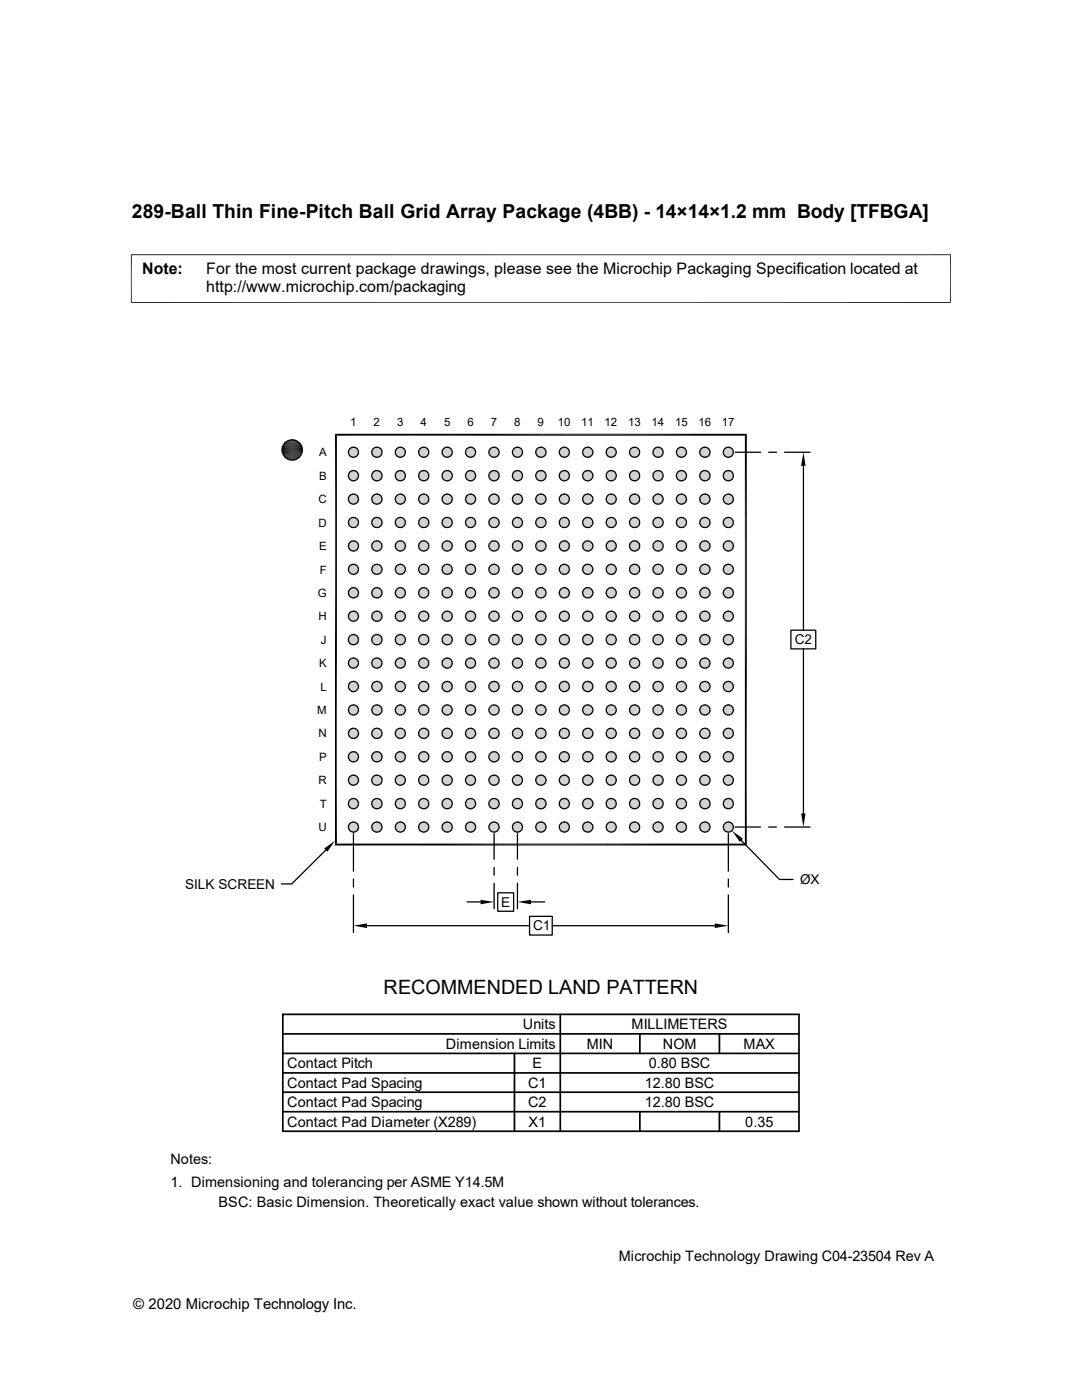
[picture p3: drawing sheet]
<svg xmlns="http://www.w3.org/2000/svg" width="216mm" height="279mm" viewBox="0 0 216 279" stroke-linecap="round" stroke-linejoin="round" font-family="sans-serif">
<defs><g id="words">
<g font-size="3.9">
<text x="26.3" y="43.5">289-Ball Thin Fine-Pitch Ball Grid Array Package (4BB) - 14×14×1.2 mm Body [TFBGA]</text>
<text x="76.5" y="198.3">RECOMMENDED LAND PATTERN</text>
</g>
<g font-size="3.2">
<text x="28.4" y="54.6">Note:</text>
<text x="41.1" y="54.6">For the most current package drawings, please see the Microchip Packaging Specification located at</text>
<text x="41.1" y="58.3">http://www.microchip.com/packaging</text>
</g>
<text font-size="3" x="26.6" y="261.3">© 2020 Microchip Technology Inc.</text>
<g font-size="2.9">
<text x="89" y="209.3">Dimension Limits</text>
<text x="104.3" y="205.4">Units</text>
<text x="117.1" y="209.3">MIN</text>
<text x="126" y="205.4">MILLIMETERS</text>
<text x="132.2" y="209.3">NOM</text>
<text x="148.4" y="209.3">MAX</text>
<text x="57.3" y="213.2">Contact Pitch</text>
<text x="106.3" y="213.2">E</text>
<text x="129.5" y="213.2">0.80 BSC</text>
<text x="57.3" y="221">Contact Pad Spacing</text>
<text x="57.3" y="217.1">Contact Pad Spacing</text>
<text x="105.4" y="221">C2</text>
<text x="105.4" y="217.1">C1</text>
<text x="128.7" y="221">12.80 BSC</text>
<text x="128.7" y="217.1">12.80 BSC</text>
<text x="57.3" y="224.8">Contact Pad Diameter (X289)</text>
<text x="105.5" y="224.8">X1</text>
<text x="148.7" y="224.8">0.35</text>
<text x="34" y="232.3">Notes:</text>
<text x="34" y="236.9">1. Dimensioning and tolerancing per ASME Y14.5M</text>
<text x="43.6" y="240.9">BSC: Basic Dimension. Theoretically exact value shown without tolerances.</text>
<text x="123.5" y="251.6">Microchip Technology Drawing C04-23504 Rev A</text>
</g>
<g font-size="2.7">
<text x="158.6" y="128.6">C2</text>
<text x="36.9" y="177.4">SILK SCREEN</text>
<text x="159.6" y="176.4">ØX</text>
<text x="100" y="181">E</text>
<text x="106.4" y="185.7">C1</text>
</g>
<g font-size="2.3">
<text x="69.9" y="85">1</text>
<text x="74.5" y="85">2</text>
<text x="79.2" y="85">3</text>
<text x="83.9" y="85">4</text>
<text x="88.6" y="85">5</text>
<text x="93.3" y="85">6</text>
<text x="98" y="85">7</text>
<text x="102.6" y="85">8</text>
<text x="107.3" y="85">9</text>
<text x="111.3" y="85">10</text>
<text x="116" y="85">11</text>
<text x="120.6" y="85">12</text>
<text x="125.3" y="85">13</text>
<text x="130" y="85">14</text>
<text x="134.7" y="85">15</text>
<text x="139.4" y="85">16</text>
<text x="144.1" y="85">17</text>
<text x="63.7" y="91.1">A</text>
<text x="63.7" y="95.8">B</text>
<text x="63.5" y="100.4">C</text>
<text x="63.5" y="105.1">D</text>
<text x="63.7" y="109.8">E</text>
<text x="63.4" y="119.1">G</text>
<text x="63.8" y="114.5">F</text>
<text x="63.5" y="123.8">H</text>
<text x="64.1" y="128.4">J</text>
<text x="63.7" y="133.1">K</text>
<text x="63.9" y="137.8">L</text>
<text x="63.3" y="142.5">M</text>
<text x="63.5" y="147.2">N</text>
<text x="63.7" y="151.8">P</text>
<text x="63.5" y="156.5">R</text>
<text x="63.8" y="161.2">T</text>
<text x="63.5" y="165.8">U</text>
</g>
</g></defs>
<g fill="#c0c0c0">
<path d="M70.4 89.2h.3z"/>
<path d="M75.1 89.2h.2z"/>
<path d="M79.7 89.2h.3z"/>
<path d="M84.4 89.2h.3z"/>
<path d="M89.1 89.2h.2z"/>
<path d="M93.8 89.2h.2z"/>
<path d="M98.4 89.2h.3z"/>
<path d="M103.1 89.2h.3z"/>
<path d="M107.8 89.2h.2z"/>
<path d="M112.5 89.2h.2z"/>
<path d="M117.1 89.2h.3z"/>
<path d="M121.8 89.2h.2z"/>
<path d="M126.5 89.2h.2z"/>
<path d="M131.1 89.2h.3z"/>
<path d="M135.8 89.2h.3z"/>
<path d="M140.5 89.2h.3z"/>
<path d="M145.2 89.2h.3z"/>
<path d="M145.1 89.3h.5z"/>
<path d="M145.2 89.2l.4 .1z"/>
<path d="M140.4 89.3h.5z"/>
<path d="M140.5 89.2l.4 .1z"/>
<path d="M135.8 89.3h.4z"/>
<path d="M135.8 89.2l.4 .1z"/>
<path d="M131.1 89.3h.4z"/>
<path d="M131.1 89.2l.4 .1z"/>
<path d="M126.4 89.3h.5z"/>
<path d="M126.5 89.2l.4 .1z"/>
<path d="M121.8 89.2l.4 .1z"/>
<path d="M117.1 89.3h.4z"/>
<path d="M117.1 89.2l.4 .1z"/>
<path d="M112.4 89.3h.5z"/>
<path d="M112.5 89.2l.4 .1z"/>
<path d="M107.7 89.3h.5z"/>
<path d="M107.8 89.2l.4 .1z"/>
<path d="M103 89.3h.5z"/>
<path d="M103.1 89.2l.4 .1z"/>
<path d="M98.3 89.3h.5z"/>
<path d="M98.4 89.2l.4 .1z"/>
<path d="M93.7 89.3h.4z"/>
<path d="M93.8 89.2l.3 .1z"/>
<path d="M89.1 89.2l.4 .1z"/>
<path d="M84.3 89.3h.5z"/>
<path d="M84.4 89.2l.4 .1z"/>
<path d="M79.7 89.2l.4 .1z"/>
<path d="M75 89.3h.4z"/>
<path d="M75.1 89.2l.3 .1z"/>
<path d="M70.3 89.3h.5z"/>
<path d="M70.4 89.2l.4 .1z"/>
<path d="M145 89.3h.7z"/>
<path d="M145.1 89.3h.6z"/>
<path d="M140.3 89.3h.7z"/>
<path d="M140.4 89.3h.6z"/>
<path d="M135.6 89.3h.7z"/>
<path d="M135.8 89.3h.5z"/>
<path d="M131 89.3h.6z"/>
<path d="M131.1 89.3h.5z"/>
<path d="M126.3 89.3h.7z"/>
<path d="M126.4 89.3h.6z"/>
<path d="M121.6 89.3h.7z"/>
<path d="M121.8 89.3h.5z"/>
<path d="M116.9 89.3h.7z"/>
<path d="M117.1 89.3h.5z"/>
<path d="M112.3 89.3h.6z"/>
<path d="M107.6 89.3h.6z"/>
<path d="M102.9 89.3h.7z"/>
<path d="M103 89.3h.6z"/>
<path d="M98.3 89.3h.6z"/>
<path d="M93.6 89.3h.6z"/>
<path d="M93.7 89.3h.5z"/>
<path d="M88.9 89.3h.6z"/>
<path d="M89 89.3h.5z"/>
<path d="M84.2 89.3h.7z"/>
<path d="M84.3 89.3h.6z"/>
<path d="M79.5 89.3h.7z"/>
<path d="M79.7 89.3h.5z"/>
<path d="M74.9 89.3h.6z"/>
<path d="M75 89.3h.5z"/>
<path d="M70.2 89.3h.7z"/>
<path d="M70.3 89.3h.6z"/>
<path d="M144.9 89.3h.9z"/>
<path d="M145 89.3h.8z"/>
<path d="M140.3 89.3h.8z"/>
<path d="M135.6 89.3h.8z"/>
<path d="M130.9 89.3h.8z"/>
<path d="M131 89.3h.7z"/>
<path d="M126.2 89.3h.8z"/>
<path d="M121.5 89.3h.9z"/>
<path d="M121.6 89.3h.8z"/>
<path d="M116.9 89.3h.8z"/>
<path d="M112.2 89.3h.8z"/>
<path d="M112.3 89.3h.7z"/>
<path d="M107.5 89.3h.9z"/>
<path d="M107.6 89.3h.8z"/>
<path d="M102.8 89.3h.9z"/>
<path d="M102.9 89.3h.8z"/>
<path d="M98.2 89.3h.8z"/>
<path d="M98.3 89.3h.7z"/>
<path d="M93.5 89.3h.8z"/>
<path d="M93.6 89.3h.7z"/>
<path d="M88.8 89.3h.9z"/>
<path d="M88.9 89.3h.8z"/>
<path d="M84.2 89.3h.8z"/>
<path d="M79.5 89.3h.8z"/>
<path d="M74.8 89.3h.8z"/>
<path d="M74.9 89.3h.7z"/>
<path d="M70.1 89.3h.9z"/>
<path d="M70.2 89.3h.8z"/>
<path d="M144.8 89.4h1z"/>
<path d="M144.9 89.3l.9 .1z"/>
<path d="M140.2 89.4h.9z"/>
<path d="M140.3 89.3l.8 .1z"/>
<path d="M135.5 89.4h1z"/>
<path d="M135.6 89.3l.9 .1z"/>
<path d="M130.8 89.4h1z"/>
<path d="M130.9 89.3l.9 .1z"/>
<path d="M126.1 89.4h1z"/>
<path d="M126.2 89.3l.9 .1z"/>
<path d="M121.5 89.4h1z"/>
<path d="M121.5 89.3l1 .1z"/>
<path d="M116.8 89.4h1z"/>
<path d="M116.9 89.3l.9 .1z"/>
<path d="M112.1 89.4h1z"/>
<path d="M112.2 89.3l.9 .1z"/>
<path d="M107.4 89.4h1z"/>
<path d="M107.5 89.3l.9 .1z"/>
<path d="M102.7 89.4h1.1z"/>
<path d="M102.8 89.3l1 .1z"/>
<path d="M98.1 89.4h1z"/>
<path d="M98.2 89.3l.9 .1z"/>
<path d="M93.4 89.4h1z"/>
<path d="M93.5 89.3l.9 .1z"/>
<path d="M88.7 89.4h1z"/>
<path d="M88.8 89.3l.9 .1z"/>
<path d="M84 89.4h1z"/>
<path d="M84.2 89.3l.8 .1z"/>
<path d="M79.4 89.4h1z"/>
<path d="M79.5 89.3l.9 .1z"/>
<path d="M74.7 89.4h1z"/>
<path d="M74.8 89.3l.9 .1z"/>
<path d="M70 89.4h1z"/>
<path d="M70.1 89.3l.9 .1z"/>
<path d="M144.7 89.4h1.2z"/>
<path d="M144.8 89.4h1.1z"/>
<path d="M140.1 89.4h1.2z"/>
<path d="M140.2 89.4h1.1z"/>
<path d="M135.4 89.4h1.2z"/>
<path d="M135.5 89.4h1.1z"/>
<path d="M130.7 89.4h1.2z"/>
<path d="M130.8 89.4h1.1z"/>
<path d="M126 89.4h1.2z"/>
<path d="M126.1 89.4h1.1z"/>
<path d="M121.4 89.4h1.2z"/>
<path d="M121.5 89.4h1.1z"/>
<path d="M116.8 89.4h1.1z"/>
<path d="M112 89.4h1.2z"/>
<path d="M112.1 89.4h1.1z"/>
<path d="M107.4 89.4h1.1z"/>
<path d="M98 89.4h1.2z"/>
<path d="M98.1 89.4h1.1z"/>
<path d="M93.3 89.4h1.2z"/>
<path d="M93.4 89.4h1.1z"/>
<path d="M88.6 89.4h1.2z"/>
<path d="M88.7 89.4h1.1z"/>
<path d="M83.9 89.4h1.2z"/>
<path d="M84 89.4h1.1z"/>
<path d="M79.3 89.4h1.2z"/>
<path d="M79.4 89.4h1.1z"/>
<path d="M74.6 89.4h1.2z"/>
<path d="M74.7 89.4h1.1z"/>
<path d="M69.9 89.4h1.2z"/>
<path d="M70 89.4h1.1z"/>
<path d="M144.7 89.4l1.3 .1h-1.3z"/>
<path d="M144.7 89.4l1.3 .1z"/>
<path d="M140.1 89.4l1.2 .1h-1.3z"/>
<path d="M140.1 89.4l1.2 .1z"/>
<path d="M135.4 89.4l1.3 .1h-1.4z"/>
<path d="M135.4 89.4l1.3 .1z"/>
<path d="M130.7 89.4l1.3 .1h-1.4z"/>
<path d="M130.7 89.4l1.3 .1z"/>
<path d="M126 89.4l1.3 .1h-1.4z"/>
<path d="M126 89.4l1.3 .1z"/>
<path d="M121.4 89.4l1.2 .1h-1.3z"/>
<path d="M121.4 89.4l1.2 .1z"/>
<path d="M116.7 89.4l1.2 .1h-1.3z"/>
<path d="M116.7 89.4l1.2 .1z"/>
<path d="M112 89.4l1.3 .1h-1.4z"/>
<path d="M112 89.4l1.3 .1z"/>
<path d="M107.4 89.4l1.2 .1h-1.3z"/>
<path d="M107.4 89.4l1.2 .1z"/>
<path d="M102.7 89.4l1.2 .1h-1.3z"/>
<path d="M102.7 89.4l1.2 .1z"/>
<path d="M98 89.4l1.2 .1h-1.3z"/>
<path d="M98 89.4l1.2 .1z"/>
<path d="M93.3 89.4l1.3 .1h-1.4z"/>
<path d="M93.3 89.4l1.3 .1z"/>
<path d="M88.6 89.4l1.3 .1h-1.3z"/>
<path d="M88.6 89.4l1.3 .1z"/>
<path d="M83.9 89.4l1.3 .1h-1.3z"/>
<path d="M83.9 89.4l1.3 .1z"/>
<path d="M79.3 89.4l1.3 .1h-1.4z"/>
<path d="M79.3 89.4l1.3 .1z"/>
<path d="M74.6 89.4l1.3 .1h-1.4z"/>
<path d="M74.6 89.4l1.3 .1z"/>
<path d="M69.9 89.4l1.3 .1h-1.4z"/>
<path d="M69.9 89.4l1.3 .1z"/>
<path d="M144.7 89.5h1.4z"/>
<path d="M139.9 89.5h1.5z"/>
<path d="M140 89.5h1.4z"/>
<path d="M135.3 89.5h1.4z"/>
<path d="M130.6 89.5h1.4z"/>
<path d="M125.9 89.5h1.5z"/>
<path d="M121.2 89.5h1.5z"/>
<path d="M121.3 89.5h1.4z"/>
<path d="M116.5 89.5h1.5z"/>
<path d="M116.6 89.5h1.4z"/>
<path d="M111.9 89.5h1.4z"/>
<path d="M107.2 89.5h1.5z"/>
<path d="M107.3 89.5h1.4z"/>
<path d="M102.6 89.5h1.4z"/>
<path d="M97.8 89.5h1.5z"/>
<path d="M97.9 89.5h1.4z"/>
<path d="M93.2 89.5h1.5z"/>
<path d="M88.5 89.5h1.5z"/>
<path d="M88.6 89.5h1.4z"/>
<path d="M83.9 89.5h1.4z"/>
<path d="M79.2 89.5h1.4z"/>
<path d="M74.5 89.5h1.4z"/>
<path d="M69.8 89.5h1.4z"/>
<path d="M144.6 89.5l1.5 .1h-1.6z"/>
<path d="M144.6 89.5l1.5 .1z"/>
<path d="M139.9 89.5l1.5 .1z"/>
<path d="M135.3 89.5l1.5 .1h-1.6z"/>
<path d="M135.3 89.5l1.5 .1z"/>
<path d="M130.6 89.5l1.5 .1z"/>
<path d="M125.9 89.5l1.5 .1h-1.6z"/>
<path d="M125.9 89.5l1.5 .1z"/>
<path d="M121.2 89.5l1.6 .1z"/>
<path d="M116.5 89.5l1.6 .1h-1.6z"/>
<path d="M116.5 89.5l1.6 .1z"/>
<path d="M111.9 89.5l1.5 .1h-1.6z"/>
<path d="M111.9 89.5l1.5 .1z"/>
<path d="M107.2 89.5l1.5 .1z"/>
<path d="M102.5 89.5l1.6 .1h-1.7z"/>
<path d="M102.5 89.5l1.6 .1z"/>
<path d="M97.8 89.5l1.6 .1z"/>
<path d="M93.2 89.5l1.5 .1h-1.6z"/>
<path d="M93.2 89.5l1.5 .1z"/>
<path d="M88.5 89.5l1.5 .1z"/>
<path d="M83.8 89.5l1.5 .1h-1.6z"/>
<path d="M83.8 89.5l1.5 .1z"/>
<path d="M79.2 89.5l1.5 .1h-1.6z"/>
<path d="M79.2 89.5l1.5 .1z"/>
<path d="M74.5 89.5l1.5 .1h-1.6z"/>
<path d="M74.5 89.5l1.5 .1z"/>
<path d="M69.8 89.5l1.5 .1h-1.6z"/>
<path d="M69.8 89.5l1.5 .1z"/>
<path d="M144.5 89.6l1.7 .1z"/>
<path d="M139.8 89.7h1.7z"/>
<path d="M139.9 89.6l1.6 .1z"/>
<path d="M135.2 89.6l1.6 .1z"/>
<path d="M130.5 89.6l1.7 .1z"/>
<path d="M125.8 89.6l1.7 .1z"/>
<path d="M121.2 89.6l1.6 .1z"/>
<path d="M116.5 89.6l1.7 .1z"/>
<path d="M111.8 89.6l1.7 .1z"/>
<path d="M107.1 89.7h1.7z"/>
<path d="M107.1 89.6l1.7 .1z"/>
<path d="M102.4 89.6l1.7 .1z"/>
<path d="M97.7 89.7h1.7z"/>
<path d="M97.8 89.6l1.6 .1z"/>
<path d="M93.1 89.6l1.7 .1z"/>
<path d="M88.4 89.6l1.7 .1z"/>
<path d="M83.7 89.6l1.7 .1z"/>
<path d="M79.1 89.6l1.6 .1z"/>
<path d="M74.4 89.6l1.7 .1z"/>
<path d="M69.7 89.6l1.7 .1z"/>
<path d="M144.5 89.7l1.7 .1z"/>
<path d="M139.8 89.7l1.8 .1z"/>
<path d="M135.1 89.7l1.8 .1z"/>
<path d="M130.5 89.7l1.7 .1h-1.8z"/>
<path d="M130.5 89.7l1.7 .1z"/>
<path d="M125.8 89.7l1.8 .1z"/>
<path d="M121.1 89.7l1.8 .1h-1.9z"/>
<path d="M121.1 89.7l1.8 .1z"/>
<path d="M116.4 89.7l1.8 .1z"/>
<path d="M111.8 89.7l1.7 .1h-1.8z"/>
<path d="M111.8 89.7l1.7 .1z"/>
<path d="M107.1 89.7l1.7 .1z"/>
<path d="M102.4 89.7l1.7 .1z"/>
<path d="M97.7 89.7l1.8 .1z"/>
<path d="M93 89.7l1.8 .1z"/>
<path d="M88.4 89.7l1.7 .1h-1.8z"/>
<path d="M88.4 89.7l1.7 .1z"/>
<path d="M83.7 89.7l1.8 .1z"/>
<path d="M79 89.7l1.8 .1h-1.8z"/>
<path d="M79 89.7l1.8 .1z"/>
<path d="M74.3 89.7l1.8 .1z"/>
<path d="M69.7 89.7l1.7 .1z"/>
<path d="M144.4 89.8l1.9 .1z"/>
<path d="M139.7 89.8l1.9 .1z"/>
<path d="M135.1 89.8l1.8 .1z"/>
<path d="M130.4 89.8l1.8 .1z"/>
<path d="M125.7 89.8l1.9 .1z"/>
<path d="M121 89.8l1.9 .1z"/>
<path d="M116.4 89.8l1.8 .1z"/>
<path d="M111.7 89.8l1.8 .1z"/>
<path d="M107 89.8l1.9 .1z"/>
<path d="M102.4 89.8l1.8 .1z"/>
<path d="M97.7 89.8l1.8 .1z"/>
<path d="M93 89.8l1.9 .1z"/>
<path d="M88.3 89.8l1.9 .1z"/>
<path d="M83.7 89.8l1.8 .1z"/>
<path d="M79 89.8l1.8 .1z"/>
<path d="M74.3 89.8l1.9 .1z"/>
<path d="M69.6 89.8l1.9 .1z"/>
<path d="M144.4 89.9l1.9 .1z"/>
<path d="M139.7 89.9l1.9 .1z"/>
<path d="M135 89.9l1.9 .1z"/>
<path d="M130.3 89.9l2 .1z"/>
<path d="M125.7 89.9l1.9 .1z"/>
<path d="M121 89.9l1.9 .1z"/>
<path d="M116.3 89.9l1.9 .1z"/>
<path d="M111.7 89.9l1.9 .1z"/>
<path d="M107 89.9l1.9 .1z"/>
<path d="M102.3 89.9l1.9 .1z"/>
<path d="M97.6 89.9l2 .1z"/>
<path d="M93 89.9l1.9 .1z"/>
<path d="M88.3 89.9l1.9 .1z"/>
<path d="M83.6 89.9l1.9 .1z"/>
<path d="M79 89.9l1.9 .1z"/>
<path d="M74.3 89.9l1.9 .1z"/>
<path d="M69.6 89.9l1.9 .1z"/>
</g>
<path d="M144.3 90h2" fill="none" stroke="#c0c0c0" stroke-width=".2"/>
<g fill="#c0c0c0">
<path d="M144.4 90h1.9z"/>
<path d="M139.7 90h1.9z"/>
<path d="M135 90h2z"/>
<path d="M130.3 90h2z"/>
<path d="M125.6 90h2z"/>
</g>
<path d="M120.9 90h2.1" fill="none" stroke="#c0c0c0" stroke-width=".2"/>
<g fill="#c0c0c0">
<path d="M121 90h2z"/>
<path d="M116.3 90h2z"/>
</g>
<path d="M111.6 90h2" fill="none" stroke="#c0c0c0" stroke-width=".2"/>
<g fill="#c0c0c0">
<path d="M111.6 90h2z"/>
<path d="M106.9 90h2z"/>
</g>
<path d="M102.2 90h2.1" fill="none" stroke="#c0c0c0" stroke-width=".2"/>
<g fill="#c0c0c0">
<path d="M102.3 90h2z"/>
<path d="M97.6 90h2z"/>
<path d="M92.9 90h2z"/>
<path d="M88.3 90h1.9z"/>
<path d="M83.6 90h2z"/>
</g>
<path d="M78.9 90h2" fill="none" stroke="#c0c0c0" stroke-width=".2"/>
<g fill="#c0c0c0">
<path d="M78.9 90h2z"/>
<path d="M74.2 90h2z"/>
</g>
<path d="M69.5 90h2" fill="none" stroke="#c0c0c0" stroke-width=".2"/>
<path d="M69.6 90h1.9z" fill="#c0c0c0"/>
<path d="M135 90.1h2M139.7 90.1h2M144.3 90.1h2" fill="none" stroke="#c0c0c0" stroke-width=".2"/>
<path d="M135 90h2v.2z" fill="#c0c0c0"/>
<path d="M125.6 90.1h2M130.3 90.1h2" fill="none" stroke="#c0c0c0" stroke-width=".2"/>
<path d="M125.6 90h2v.2z" fill="#c0c0c0"/>
<path d="M116.2 90.1h2.1M120.9 90.1h2.1" fill="none" stroke="#c0c0c0" stroke-width=".2"/>
<path d="M116.3 90h2v.2z" fill="#c0c0c0"/>
<path d="M106.9 90.1h2M111.6 90.1h2" fill="none" stroke="#c0c0c0" stroke-width=".2"/>
<path d="M106.9 90h2v.2z" fill="#c0c0c0"/>
<path d="M92.9 90.1h2M97.6 90.1h2M102.2 90.1h2.1" fill="none" stroke="#c0c0c0" stroke-width=".2"/>
<path d="M92.9 90h2v.2z" fill="#c0c0c0"/>
<path d="M83.5 90.1h2.1M88.2 90.1h2.1" fill="none" stroke="#c0c0c0" stroke-width=".2"/>
<path d="M83.6 90h2v.2z" fill="#c0c0c0"/>
<path d="M74.2 90.1h2M78.9 90.1h2" fill="none" stroke="#c0c0c0" stroke-width=".2"/>
<path d="M74.2 90h2v.2z" fill="#c0c0c0"/>
<g fill="none" stroke="#c0c0c0" stroke-width=".2">
<path d="M69.5 90.1h2M69.5 90.2h2M69.5 90.3h2M74.2 90.2h2M74.2 90.3h2M78.9 90.2h2M78.9 90.3h2M83.5 90.2h2.1M83.5 90.3h2.1M88.2 90.2h2.1M88.2 90.3h2.1M92.9 90.2h2"/>
<path d="M92.9 90.3h2M97.6 90.2h2M97.6 90.3h2M102.2 90.2h2.1M102.2 90.3h2.1M106.9 90.2h2.1M106.9 90.3h2.1M111.6 90.2h2M111.6 90.3h2M116.2 90.2h2.1M116.2 90.3h2.1M120.9 90.2h2.1"/>
<path d="M120.9 90.3h2.1M125.6 90.2h2M125.6 90.3h2M130.3 90.2h2M130.3 90.3h2M135 90.2h2M135 90.3h2M139.7 90.2h2M139.7 90.3h2M144.3 90.2h2M144.3 90.3h2M144.3 90.4h2"/>
</g>
<path d="M139.7 90.3l1.9 .2h-1.9z" fill="#c0c0c0"/>
<path d="M135 90.4h2M139.7 90.4h2" fill="none" stroke="#c0c0c0" stroke-width=".2"/>
<path d="M130.3 90.3l2 .2h-2z" fill="#c0c0c0"/>
<path d="M102.2 90.4h2.1M106.9 90.4h2M111.6 90.4h2M116.2 90.4h2.1M120.9 90.4h2.1M125.6 90.4h2M130.3 90.4h2" fill="none" stroke="#c0c0c0" stroke-width=".2"/>
<path d="M97.6 90.3l2 .2h-2z" fill="#c0c0c0"/>
<path d="M92.9 90.4h2M97.6 90.4h2" fill="none" stroke="#c0c0c0" stroke-width=".2"/>
<path d="M88.2 90.3l2 .2h-2z" fill="#c0c0c0"/>
<path d="M69.5 90.4h2M74.2 90.4h2M78.9 90.4h2M83.5 90.4h2.1M88.2 90.4h2.1" fill="none" stroke="#c0c0c0" stroke-width=".2"/>
<path d="M144.3 90.5l2 .1z" fill="#c0c0c0"/>
<path d="M144.3 90.5h2" fill="none" stroke="#c0c0c0" stroke-width=".2"/>
<g fill="#c0c0c0">
<path d="M139.7 90.5l1.9 .1z"/>
<path d="M135 90.5l1.9 .1z"/>
<path d="M135 90.5h2z"/>
<path d="M130.3 90.5l2 .1z"/>
<path d="M125.6 90.5l2 .1z"/>
<path d="M125.6 90.5h2z"/>
<path d="M120.9 90.5l2 .1z"/>
</g>
<path d="M120.9 90.5h2.1" fill="none" stroke="#c0c0c0" stroke-width=".2"/>
<g fill="#c0c0c0">
<path d="M116.3 90.5l1.9 .1z"/>
<path d="M116.3 90.5h2z"/>
<path d="M111.6 90.5l2 .1z"/>
</g>
<path d="M111.6 90.5h2" fill="none" stroke="#c0c0c0" stroke-width=".2"/>
<g fill="#c0c0c0">
<path d="M106.9 90.5l2 .1z"/>
<path d="M102.2 90.5l2 .1z"/>
</g>
<path d="M102.2 90.5h2.1" fill="none" stroke="#c0c0c0" stroke-width=".2"/>
<g fill="#c0c0c0">
<path d="M97.6 90.5l2 .1z"/>
<path d="M92.9 90.5l2 .1z"/>
<path d="M92.9 90.5h2z"/>
<path d="M88.2 90.5l2 .1z"/>
<path d="M83.6 90.5l1.9 .1z"/>
<path d="M83.6 90.5h2z"/>
<path d="M78.9 90.5l2 .1z"/>
</g>
<path d="M78.9 90.5h2" fill="none" stroke="#c0c0c0" stroke-width=".2"/>
<g fill="#c0c0c0">
<path d="M74.2 90.5l2 .1z"/>
<path d="M74.2 90.5h2z"/>
<path d="M69.5 90.5l2 .1z"/>
</g>
<path d="M69.5 90.5h2" fill="none" stroke="#c0c0c0" stroke-width=".2"/>
<g fill="#c0c0c0">
<path d="M144.4 90.6h1.9z"/>
<path d="M139.7 90.6h1.9z"/>
<path d="M135 90.6h1.9z"/>
<path d="M130.3 90.6h1.9z"/>
<path d="M130.3 90.6h2z"/>
<path d="M125.6 90.6h2z"/>
<path d="M121 90.6h1.9z"/>
<path d="M116.3 90.6h1.9z"/>
<path d="M111.6 90.6h1.9z"/>
<path d="M111.6 90.6h2z"/>
<path d="M106.9 90.6h2z"/>
<path d="M102.3 90.6h1.9z"/>
<path d="M97.6 90.6h1.9z"/>
<path d="M97.6 90.6h2z"/>
<path d="M92.9 90.6h2z"/>
<path d="M88.3 90.6h1.9z"/>
<path d="M83.6 90.6h1.9z"/>
<path d="M78.9 90.6h1.9z"/>
<path d="M78.9 90.6h2z"/>
<path d="M74.2 90.6h2z"/>
<path d="M69.6 90.6h1.9z"/>
<path d="M144.4 90.6l1.8 .1z"/>
<path d="M139.7 90.6l1.9 .1z"/>
<path d="M135 90.6l1.9 .1z"/>
<path d="M130.3 90.6l1.9 .1z"/>
<path d="M125.7 90.6l1.9 .1z"/>
<path d="M125.7 90.6h1.9z"/>
<path d="M121 90.6l1.9 .1z"/>
<path d="M116.3 90.6l1.9 .1z"/>
<path d="M111.7 90.6l1.8 .1z"/>
<path d="M111.7 90.6h1.8z"/>
<path d="M107 90.6l1.8 .1z"/>
<path d="M107 90.6h1.9z"/>
<path d="M102.3 90.6l1.8 .1z"/>
<path d="M97.6 90.6l1.9 .1z"/>
<path d="M93 90.6l1.8 .1z"/>
<path d="M93 90.6h1.9z"/>
<path d="M88.3 90.6l1.8 .1z"/>
<path d="M83.6 90.6l1.9 .1z"/>
<path d="M79 90.6l1.8 .1z"/>
<path d="M79 90.6h1.8z"/>
<path d="M74.3 90.6l1.8 .1z"/>
<path d="M74.3 90.6h1.9z"/>
<path d="M69.6 90.6l1.8 .1z"/>
<path d="M144.4 90.7l1.8 .1z"/>
<path d="M144.4 90.7h1.8z"/>
<path d="M139.7 90.7l1.8 .1z"/>
<path d="M139.7 90.7h1.9z"/>
<path d="M135.1 90.7l1.7 .1z"/>
<path d="M135.1 90.7h1.8z"/>
<path d="M130.4 90.7l1.8 .1z"/>
<path d="M130.4 90.7h1.8z"/>
<path d="M125.7 90.7l1.8 .1z"/>
<path d="M125.7 90.7h1.9z"/>
<path d="M121 90.7l1.8 .1z"/>
<path d="M121 90.7h1.9z"/>
<path d="M116.4 90.7l1.8 .1z"/>
<path d="M116.4 90.7h1.8z"/>
<path d="M111.7 90.7l1.8 .1z"/>
<path d="M111.7 90.7h1.8z"/>
<path d="M107 90.7l1.8 .1z"/>
<path d="M107 90.7h1.8z"/>
<path d="M102.4 90.7l1.7 .1z"/>
<path d="M102.4 90.7h1.7z"/>
<path d="M97.7 90.7l1.7 .1z"/>
<path d="M97.7 90.7h1.8z"/>
<path d="M93 90.7l1.8 .1z"/>
<path d="M93 90.7h1.8z"/>
<path d="M88.3 90.7l1.8 .1z"/>
<path d="M88.3 90.7h1.8z"/>
<path d="M83.7 90.7l1.7 .1z"/>
<path d="M83.7 90.7h1.8z"/>
<path d="M79 90.7l1.7 .1z"/>
<path d="M79 90.7h1.8z"/>
<path d="M74.3 90.7l1.8 .1z"/>
<path d="M74.3 90.7h1.8z"/>
<path d="M69.6 90.7l1.8 .1z"/>
<path d="M69.6 90.7h1.8z"/>
<path d="M144.5 90.8l1.6 .1z"/>
<path d="M144.5 90.8h1.7z"/>
<path d="M139.8 90.8l1.6 .1z"/>
<path d="M139.8 90.8h1.7z"/>
<path d="M135.1 90.8l1.7 .1z"/>
<path d="M135.1 90.8h1.7z"/>
<path d="M130.5 90.8l1.6 .1z"/>
<path d="M130.5 90.8h1.7z"/>
<path d="M125.8 90.8l1.6 .1z"/>
<path d="M125.8 90.8h1.7z"/>
<path d="M121.1 90.8l1.7 .1z"/>
<path d="M121.1 90.8h1.7z"/>
<path d="M116.4 90.8l1.7 .1z"/>
<path d="M116.4 90.8h1.8z"/>
<path d="M111.8 90.8l1.6 .1z"/>
<path d="M111.8 90.8h1.7z"/>
<path d="M107.1 90.8l1.6 .1z"/>
<path d="M107.1 90.8h1.7z"/>
<path d="M102.4 90.8l1.7 .1z"/>
<path d="M102.4 90.8h1.7z"/>
<path d="M97.7 90.8l1.7 .1z"/>
<path d="M97.7 90.8h1.7z"/>
<path d="M93 90.8l1.7 .1z"/>
<path d="M93 90.8h1.8z"/>
<path d="M88.4 90.8l1.6 .1z"/>
<path d="M88.4 90.8h1.7z"/>
<path d="M83.7 90.8l1.6 .1z"/>
<path d="M83.7 90.8h1.7z"/>
<path d="M79 90.8l1.7 .1z"/>
<path d="M79 90.8h1.7z"/>
<path d="M74.3 90.8l1.7 .1z"/>
<path d="M74.3 90.8h1.8z"/>
<path d="M69.7 90.8l1.6 .1z"/>
<path d="M69.7 90.8h1.7z"/>
<path d="M144.5 90.9l1.6 .1z"/>
<path d="M144.5 90.9h1.6z"/>
<path d="M139.9 90.9l1.5 .1z"/>
<path d="M139.9 90.9h1.5z"/>
<path d="M135.2 90.9l1.5 .1z"/>
<path d="M135.2 90.9h1.6z"/>
<path d="M130.5 90.9l1.5 .1z"/>
<path d="M130.5 90.9h1.6z"/>
<path d="M125.8 90.9l1.6 .1z"/>
<path d="M125.8 90.9h1.6z"/>
<path d="M121.2 90.9l1.5 .1z"/>
<path d="M121.2 90.9h1.6z"/>
<path d="M116.5 90.9l1.5 .1z"/>
<path d="M116.5 90.9h1.6z"/>
<path d="M111.8 90.9l1.5 .1z"/>
<path d="M111.8 90.9h1.6z"/>
<path d="M107.1 90.9l1.6 .1z"/>
<path d="M107.1 90.9h1.6z"/>
<path d="M102.4 90.9l1.6 .1z"/>
<path d="M102.4 90.9h1.7z"/>
<path d="M97.8 90.9l1.5 .1z"/>
<path d="M97.8 90.9h1.6z"/>
<path d="M93.1 90.9l1.6 .1z"/>
<path d="M93.1 90.9h1.6z"/>
<path d="M88.4 90.9l1.6 .1z"/>
<path d="M88.4 90.9h1.6z"/>
<path d="M83.7 90.9l1.6 .1z"/>
<path d="M83.7 90.9h1.6z"/>
<path d="M79.1 90.9l1.5 .1z"/>
<path d="M79.1 90.9h1.6z"/>
<path d="M74.4 90.9l1.5 .1z"/>
<path d="M74.4 90.9h1.6z"/>
<path d="M69.7 90.9l1.5 .1z"/>
<path d="M69.7 90.9h1.6z"/>
<path d="M144.6 91h1.4z"/>
<path d="M144.6 91h1.5z"/>
<path d="M139.9 91h1.4z"/>
<path d="M139.9 91h1.5z"/>
<path d="M135.3 91h1.4z"/>
<path d="M130.6 91h1.4z"/>
<path d="M125.9 91h1.4z"/>
<path d="M125.9 91h1.5z"/>
<path d="M121.2 91h1.4z"/>
<path d="M121.2 91h1.5z"/>
<path d="M116.5 91h1.4z"/>
<path d="M116.5 91h1.5z"/>
<path d="M111.9 91h1.4z"/>
<path d="M107.2 91h1.4z"/>
<path d="M107.2 91h1.5z"/>
<path d="M102.5 91h1.4z"/>
<path d="M102.5 91h1.5z"/>
<path d="M97.8 91h1.4z"/>
<path d="M97.8 91h1.5z"/>
<path d="M93.2 91h1.4z"/>
<path d="M93.2 91h1.5z"/>
<path d="M88.5 91h1.4z"/>
<path d="M88.5 91h1.5z"/>
<path d="M83.8 91h1.4z"/>
<path d="M83.8 91h1.5z"/>
<path d="M79.2 91h1.4z"/>
<path d="M74.5 91h1.4z"/>
<path d="M69.8 91h1.4z"/>
<path d="M144.7 91l1.2 .1z"/>
<path d="M144.7 91h1.3z"/>
<path d="M140 91l1.3 .1z"/>
<path d="M140 91h1.3z"/>
<path d="M135.3 91l1.3 .1z"/>
<path d="M130.6 91l1.3 .1z"/>
<path d="M125.9 91l1.3 .1z"/>
<path d="M121.3 91l1.3 .1z"/>
<path d="M121.3 91h1.3z"/>
<path d="M116.6 91l1.3 .1z"/>
<path d="M116.6 91h1.3z"/>
<path d="M111.9 91l1.3 .1z"/>
<path d="M107.3 91l1.2 .1z"/>
<path d="M107.3 91h1.3z"/>
<path d="M102.6 91l1.2 .1z"/>
<path d="M102.6 91h1.3z"/>
<path d="M97.9 91l1.3 .1z"/>
<path d="M97.9 91h1.3z"/>
<path d="M93.2 91l1.3 .1z"/>
<path d="M88.6 91l1.2 .1z"/>
<path d="M88.6 91h1.3z"/>
<path d="M83.9 91l1.2 .1z"/>
<path d="M83.9 91h1.3z"/>
<path d="M79.2 91l1.3 .1z"/>
<path d="M74.5 91l1.3 .1z"/>
<path d="M69.8 91l1.3 .1z"/>
<path d="M144.7 91.1h1.1z"/>
<path d="M144.7 91.1h1.2z"/>
<path d="M140.1 91.1h1z"/>
<path d="M140.1 91.1h1.2z"/>
<path d="M135.4 91.1h1.1z"/>
<path d="M135.4 91.1h1.2z"/>
<path d="M130.7 91.1h1.1z"/>
<path d="M130.7 91.1h1.2z"/>
<path d="M126 91.1h1.1z"/>
<path d="M126 91.1h1.2z"/>
<path d="M121.4 91.1h1.1z"/>
<path d="M121.4 91.1h1.2z"/>
<path d="M116.7 91.1h1.1z"/>
<path d="M116.7 91.1h1.2z"/>
<path d="M112 91.1h1.1z"/>
<path d="M112 91.1h1.2z"/>
<path d="M107.4 91.1h1z"/>
<path d="M107.4 91.1h1.1z"/>
<path d="M102.7 91.1h1.1z"/>
<path d="M98 91.1h1.1z"/>
<path d="M98 91.1h1.2z"/>
<path d="M93.3 91.1h1.1z"/>
<path d="M93.3 91.1h1.2z"/>
<path d="M88.6 91.1h1.1z"/>
<path d="M88.6 91.1h1.2z"/>
<path d="M83.9 91.1h1.1z"/>
<path d="M83.9 91.1h1.2z"/>
<path d="M79.3 91.1h1.1z"/>
<path d="M79.3 91.1h1.2z"/>
<path d="M74.6 91.1h1.1z"/>
<path d="M74.6 91.1h1.2z"/>
<path d="M69.9 91.1h1.1z"/>
<path d="M69.9 91.1h1.2z"/>
<path d="M144.8 91.1l1 .1z"/>
<path d="M144.8 91.1h1z"/>
<path d="M140.2 91.1l.9 .1z"/>
<path d="M140.2 91.1h.9z"/>
<path d="M135.5 91.1l.9 .1z"/>
<path d="M135.5 91.1h1z"/>
<path d="M130.8 91.1l.9 .1z"/>
<path d="M130.8 91.1h1z"/>
<path d="M126.1 91.1l.9 .1z"/>
<path d="M126.1 91.1h1z"/>
<path d="M121.5 91.1l.9 .1z"/>
<path d="M121.5 91.1h1z"/>
<path d="M116.8 91.1l.9 .1z"/>
<path d="M116.8 91.1h1z"/>
<path d="M112.1 91.1l.9 .1z"/>
<path d="M112.1 91.1h1z"/>
<path d="M107.4 91.1l1 .1z"/>
<path d="M102.7 91.1l1 .1z"/>
<path d="M98.1 91.1l.9 .1z"/>
<path d="M98.1 91.1h1z"/>
<path d="M93.4 91.1l.9 .1z"/>
<path d="M93.4 91.1h1z"/>
<path d="M88.7 91.1l1 .1z"/>
<path d="M88.7 91.1h1z"/>
<path d="M84 91.1l1 .1z"/>
<path d="M84 91.1h1z"/>
<path d="M79.4 91.1l.9 .1z"/>
<path d="M79.4 91.1h1z"/>
<path d="M74.7 91.1l.9 .1z"/>
<path d="M74.7 91.1h1z"/>
<path d="M70 91.1l1 .1z"/>
<path d="M70 91.1h1z"/>
<path d="M144.9 91.2h.8z"/>
<path d="M144.9 91.2h.9z"/>
<path d="M140.3 91.2h.7z"/>
<path d="M140.3 91.2h.8z"/>
<path d="M135.6 91.2h.7z"/>
<path d="M135.6 91.2h.8z"/>
<path d="M130.9 91.2h.7z"/>
<path d="M130.9 91.2h.8z"/>
<path d="M126.2 91.2h.8z"/>
<path d="M121.5 91.2h.8z"/>
<path d="M121.5 91.2h.9z"/>
<path d="M116.9 91.2h.7z"/>
<path d="M116.9 91.2h.8z"/>
<path d="M112.2 91.2h.7z"/>
<path d="M112.2 91.2h.8z"/>
<path d="M107.5 91.2h.7z"/>
<path d="M107.5 91.2h.9z"/>
<path d="M102.8 91.2h.8z"/>
<path d="M102.8 91.2h.9z"/>
<path d="M98.2 91.2h.7z"/>
<path d="M98.2 91.2h.8z"/>
<path d="M93.5 91.2h.7z"/>
<path d="M93.5 91.2h.8z"/>
<path d="M88.8 91.2h.7z"/>
<path d="M88.8 91.2h.9z"/>
<path d="M84.2 91.2h.7z"/>
<path d="M84.2 91.2h.8z"/>
<path d="M79.5 91.2h.7z"/>
<path d="M79.5 91.2h.8z"/>
<path d="M74.8 91.2h.7z"/>
<path d="M74.8 91.2h.8z"/>
<path d="M70.1 91.2h.8z"/>
<path d="M70.1 91.2h.9z"/>
<path d="M145 91.2h.6z"/>
<path d="M145 91.2h.7z"/>
<path d="M140.3 91.2h.6z"/>
<path d="M135.6 91.2h.6z"/>
<path d="M131 91.2h.5z"/>
<path d="M131 91.2h.6z"/>
<path d="M126.3 91.2h.6z"/>
<path d="M126.3 91.2h.7z"/>
<path d="M121.6 91.2h.6z"/>
<path d="M121.6 91.2h.7z"/>
<path d="M116.9 91.2h.6z"/>
<path d="M112.3 91.2h.6z"/>
<path d="M107.6 91.2h.6z"/>
<path d="M102.9 91.2h.6z"/>
<path d="M102.9 91.2h.7z"/>
<path d="M98.3 91.2h.5z"/>
<path d="M98.3 91.2h.6z"/>
<path d="M93.6 91.2h.5z"/>
<path d="M93.6 91.2h.6z"/>
<path d="M88.9 91.2h.6z"/>
<path d="M84.2 91.2h.6z"/>
<path d="M79.5 91.2h.6z"/>
<path d="M74.9 91.2h.5z"/>
<path d="M74.9 91.2h.6z"/>
<path d="M70.2 91.2h.6z"/>
<path d="M70.2 91.2h.7z"/>
<path d="M70.4 91.3h.3z"/>
<path d="M75.1 91.3h.2z"/>
<path d="M79.7 91.3h.3z"/>
<path d="M84.4 91.3h.3z"/>
<path d="M89.1 91.3h.2z"/>
<path d="M93.8 91.3h.2z"/>
<path d="M98.4 91.3h.3z"/>
<path d="M103.1 91.3h.3z"/>
<path d="M107.8 91.3h.2z"/>
<path d="M112.5 91.3h.2z"/>
<path d="M117.1 91.3h.3z"/>
<path d="M121.8 91.3h.2z"/>
<path d="M126.5 91.3h.2z"/>
<path d="M131.1 91.3h.3z"/>
<path d="M135.8 91.3h.3z"/>
<path d="M140.5 91.3h.3z"/>
<path d="M145.2 91.3h.3z"/>
<path d="M145.1 91.2l.4 .1z"/>
<path d="M145.1 91.2h.5z"/>
<path d="M140.4 91.2l.4 .1z"/>
<path d="M140.4 91.2h.5z"/>
<path d="M135.8 91.2l.3 .1z"/>
<path d="M135.8 91.2h.4z"/>
<path d="M131.1 91.2l.3 .1z"/>
<path d="M131.1 91.2h.4z"/>
<path d="M126.4 91.2l.3 .1z"/>
<path d="M126.4 91.2h.5z"/>
<path d="M121.8 91.2l.2 .1z"/>
<path d="M121.8 91.2h.4z"/>
<path d="M117.1 91.2l.3 .1z"/>
<path d="M117.1 91.2h.4z"/>
<path d="M112.4 91.2l.3 .1z"/>
<path d="M112.4 91.2h.5z"/>
<path d="M107.7 91.2l.3 .1z"/>
<path d="M107.7 91.2h.5z"/>
<path d="M103 91.2l.4 .1z"/>
<path d="M103 91.2h.5z"/>
<path d="M98.3 91.2l.4 .1z"/>
<path d="M93.7 91.2l.3 .1z"/>
<path d="M93.7 91.2h.4z"/>
<path d="M89 91.2l.3 .1z"/>
<path d="M89 91.2h.5z"/>
<path d="M84.3 91.2l.4 .1z"/>
<path d="M84.3 91.2h.5z"/>
<path d="M79.7 91.2l.3 .1z"/>
<path d="M79.7 91.2h.4z"/>
<path d="M75 91.2l.3 .1z"/>
<path d="M75 91.2h.4z"/>
<path d="M70.3 91.2l.4 .1z"/>
<path d="M70.3 91.2h.5z"/>
<path d="M70.4 93.9h.3z"/>
<path d="M75.1 93.9h.2z"/>
<path d="M79.7 93.9h.3z"/>
<path d="M84.4 93.9h.3z"/>
<path d="M89.1 93.9h.2z"/>
<path d="M93.8 93.9h.2z"/>
<path d="M98.4 93.9h.3z"/>
<path d="M103.1 93.9h.3z"/>
<path d="M107.8 93.9h.2z"/>
<path d="M112.5 93.9h.2z"/>
<path d="M117.1 93.9h.3z"/>
<path d="M121.8 93.9h.2z"/>
<path d="M126.5 93.9h.2z"/>
<path d="M131.1 93.9h.3z"/>
<path d="M135.8 93.9h.3z"/>
<path d="M140.5 93.9h.3z"/>
<path d="M145.2 93.9h.3z"/>
<path d="M145.1 93.9h.5z"/>
<path d="M145.2 93.9h.4z"/>
<path d="M140.4 93.9h.5z"/>
<path d="M140.5 93.9h.4z"/>
<path d="M135.8 93.9h.4z"/>
<path d="M131.1 93.9h.4z"/>
<path d="M126.4 93.9h.5z"/>
<path d="M126.5 93.9h.4z"/>
<path d="M121.8 93.9h.4z"/>
<path d="M117.1 93.9h.4z"/>
<path d="M112.4 93.9h.5z"/>
<path d="M112.5 93.9h.4z"/>
<path d="M107.7 93.9h.5z"/>
<path d="M107.8 93.9h.4z"/>
<path d="M103 93.9h.5z"/>
<path d="M103.1 93.9h.4z"/>
<path d="M98.3 93.9h.5z"/>
<path d="M98.4 93.9h.4z"/>
<path d="M93.7 93.9h.4z"/>
<path d="M93.8 93.9h.3z"/>
<path d="M89 93.9h.5z"/>
<path d="M89.1 93.9h.4z"/>
<path d="M84.3 93.9h.5z"/>
<path d="M84.4 93.9h.4z"/>
<path d="M79.7 93.9h.4z"/>
<path d="M75 93.9h.4z"/>
<path d="M75.1 93.9h.3z"/>
<path d="M70.3 93.9h.5z"/>
<path d="M70.4 93.9h.4z"/>
<path d="M145 94h.7z"/>
<path d="M145.1 93.9l.6 .1z"/>
<path d="M140.3 94h.7z"/>
<path d="M140.4 93.9l.6 .1z"/>
<path d="M135.6 94h.7z"/>
<path d="M135.8 93.9l.5 .1z"/>
<path d="M131 94h.6z"/>
<path d="M131.1 93.9l.5 .1z"/>
<path d="M126.3 94h.7z"/>
<path d="M126.4 93.9l.6 .1z"/>
<path d="M121.6 94h.7z"/>
<path d="M121.8 93.9l.5 .1z"/>
<path d="M116.9 94h.7z"/>
<path d="M117.1 93.9l.5 .1z"/>
<path d="M112.3 94h.6z"/>
<path d="M112.4 93.9l.5 .1z"/>
<path d="M107.6 94h.6z"/>
<path d="M107.7 93.9l.5 .1z"/>
<path d="M102.9 94h.7z"/>
<path d="M103 93.9l.6 .1z"/>
<path d="M98.3 94h.6z"/>
<path d="M98.3 93.9l.6 .1z"/>
<path d="M93.6 94h.6z"/>
<path d="M93.7 93.9l.5 .1z"/>
<path d="M88.9 94h.6z"/>
<path d="M89 93.9l.5 .1z"/>
<path d="M84.2 94h.7z"/>
<path d="M84.3 93.9l.6 .1z"/>
<path d="M79.5 94h.7z"/>
<path d="M79.7 93.9l.5 .1z"/>
<path d="M74.9 94h.6z"/>
<path d="M75 93.9l.5 .1z"/>
<path d="M70.2 94h.7z"/>
<path d="M70.3 93.9l.6 .1z"/>
<path d="M144.9 94h.9z"/>
<path d="M145 94h.8z"/>
<path d="M140.3 94h.8z"/>
<path d="M135.6 94h.8z"/>
<path d="M130.9 94h.8z"/>
<path d="M131 94h.7z"/>
<path d="M126.2 94h.8z"/>
<path d="M121.5 94h.9z"/>
<path d="M121.6 94h.8z"/>
<path d="M116.9 94h.8z"/>
<path d="M112.2 94h.8z"/>
<path d="M112.3 94h.7z"/>
<path d="M107.5 94h.9z"/>
<path d="M107.6 94h.8z"/>
<path d="M102.8 94h.9z"/>
<path d="M102.9 94h.8z"/>
<path d="M98.2 94h.8z"/>
<path d="M98.3 94h.7z"/>
<path d="M93.5 94h.8z"/>
<path d="M93.6 94h.7z"/>
<path d="M88.8 94h.9z"/>
<path d="M88.9 94h.8z"/>
<path d="M84.2 94h.8z"/>
<path d="M79.5 94h.8z"/>
<path d="M74.8 94h.8z"/>
<path d="M74.9 94h.7z"/>
<path d="M70.1 94h.9z"/>
<path d="M70.2 94h.8z"/>
<path d="M144.8 94h1z"/>
<path d="M140.2 94h.9z"/>
<path d="M135.5 94h1z"/>
<path d="M135.6 94h.9z"/>
<path d="M130.8 94h1z"/>
<path d="M130.9 94h.9z"/>
<path d="M126.1 94h1z"/>
<path d="M126.2 94h.9z"/>
<path d="M121.5 94h1z"/>
<path d="M116.8 94h1z"/>
<path d="M116.9 94h.9z"/>
<path d="M112.1 94h1z"/>
<path d="M112.2 94h.9z"/>
<path d="M107.4 94h1z"/>
<path d="M102.7 94h1.1z"/>
<path d="M102.8 94h1z"/>
<path d="M98.1 94h1z"/>
<path d="M98.2 94h.9z"/>
<path d="M93.4 94h1z"/>
<path d="M93.5 94h.9z"/>
<path d="M88.7 94h1z"/>
<path d="M84 94h1z"/>
<path d="M79.4 94h1z"/>
<path d="M79.5 94h.9z"/>
<path d="M74.7 94h1z"/>
<path d="M74.8 94h.9z"/>
<path d="M70 94h1z"/>
<path d="M144.8 94l1.1 .1h-1.2z"/>
<path d="M144.8 94l1.1 .1z"/>
<path d="M140.1 94.1h1.2z"/>
<path d="M140.2 94l1.1 .1z"/>
<path d="M135.5 94l1.1 .1h-1.2z"/>
<path d="M135.5 94l1.1 .1z"/>
<path d="M130.7 94.1h1.2z"/>
<path d="M130.8 94l1.1 .1z"/>
<path d="M126 94.1h1.2z"/>
<path d="M126.1 94l1.1 .1z"/>
<path d="M121.5 94l1.1 .1h-1.2z"/>
<path d="M121.5 94l1.1 .1z"/>
<path d="M116.8 94l1.1 .1z"/>
<path d="M112 94.1h1.2z"/>
<path d="M112.1 94l1.1 .1z"/>
<path d="M107.4 94l1.1 .1z"/>
<path d="M102.7 94l1.1 .1h-1.1z"/>
<path d="M102.7 94l1.1 .1z"/>
<path d="M98.1 94l1.1 .1h-1.2z"/>
<path d="M98.1 94l1.1 .1z"/>
<path d="M93.3 94.1h1.2z"/>
<path d="M93.4 94l1.1 .1z"/>
<path d="M88.7 94l1.1 .1h-1.2z"/>
<path d="M88.7 94l1.1 .1z"/>
<path d="M84 94l1.1 .1h-1.2z"/>
<path d="M84 94l1.1 .1z"/>
<path d="M79.3 94.1h1.2z"/>
<path d="M79.4 94l1.1 .1z"/>
<path d="M74.7 94l1.1 .1z"/>
<path d="M70 94l1.1 .1h-1.2z"/>
<path d="M70 94l1.1 .1z"/>
<path d="M144.7 94.1h1.3z"/>
<path d="M140 94.1h1.3z"/>
<path d="M135.3 94.1h1.4z"/>
<path d="M135.4 94.1h1.3z"/>
<path d="M130.6 94.1h1.4z"/>
<path d="M130.7 94.1h1.3z"/>
<path d="M125.9 94.1h1.4z"/>
<path d="M126 94.1h1.3z"/>
<path d="M121.3 94.1h1.3z"/>
<path d="M121.4 94.1h1.2z"/>
<path d="M116.6 94.1h1.3z"/>
<path d="M116.7 94.1h1.2z"/>
<path d="M111.9 94.1h1.4z"/>
<path d="M112 94.1h1.3z"/>
<path d="M107.3 94.1h1.3z"/>
<path d="M107.4 94.1h1.2z"/>
<path d="M102.6 94.1h1.3z"/>
<path d="M102.7 94.1h1.2z"/>
<path d="M97.9 94.1h1.3z"/>
<path d="M98 94.1h1.2z"/>
<path d="M93.2 94.1h1.4z"/>
<path d="M93.3 94.1h1.3z"/>
<path d="M88.6 94.1h1.3z"/>
<path d="M83.9 94.1h1.3z"/>
<path d="M79.2 94.1h1.4z"/>
<path d="M79.3 94.1h1.3z"/>
<path d="M74.5 94.1h1.4z"/>
<path d="M74.6 94.1h1.3z"/>
<path d="M69.8 94.1h1.4z"/>
<path d="M69.9 94.1h1.3z"/>
<path d="M144.7 94.1l1.4 .1z"/>
<path d="M140 94.1l1.4 .1h-1.5z"/>
<path d="M140 94.1l1.4 .1z"/>
<path d="M135.3 94.1l1.4 .1z"/>
<path d="M130.6 94.1l1.4 .1h-1.4z"/>
<path d="M130.6 94.1l1.4 .1z"/>
<path d="M125.9 94.1l1.5 .1z"/>
<path d="M121.3 94.1l1.4 .1h-1.5z"/>
<path d="M121.3 94.1l1.4 .1z"/>
<path d="M116.6 94.1l1.4 .1h-1.5z"/>
<path d="M116.6 94.1l1.4 .1z"/>
<path d="M111.9 94.1l1.4 .1z"/>
<path d="M107.3 94.1l1.4 .1h-1.5z"/>
<path d="M107.3 94.1l1.4 .1z"/>
<path d="M102.6 94.1l1.4 .1z"/>
<path d="M97.9 94.1l1.4 .1h-1.5z"/>
<path d="M97.9 94.1l1.4 .1z"/>
<path d="M93.2 94.1l1.5 .1z"/>
<path d="M88.6 94.1l1.4 .1h-1.5z"/>
<path d="M88.6 94.1l1.4 .1z"/>
<path d="M83.9 94.1l1.4 .1z"/>
<path d="M79.2 94.1l1.4 .1z"/>
<path d="M74.5 94.1l1.4 .1h-1.4z"/>
<path d="M74.5 94.1l1.4 .1z"/>
<path d="M69.8 94.1l1.4 .1z"/>
<path d="M144.5 94.3h1.6z"/>
<path d="M144.6 94.2l1.5 .1z"/>
<path d="M139.9 94.2l1.5 .1z"/>
<path d="M135.2 94.3h1.6z"/>
<path d="M135.3 94.2l1.5 .1z"/>
<path d="M130.6 94.2l1.5 .1z"/>
<path d="M125.8 94.3h1.6z"/>
<path d="M125.9 94.2l1.5 .1z"/>
<path d="M121.2 94.3h1.6z"/>
<path d="M121.2 94.2l1.6 .1z"/>
<path d="M116.5 94.3h1.6z"/>
<path d="M116.5 94.2l1.6 .1z"/>
<path d="M111.8 94.3h1.6z"/>
<path d="M111.9 94.2l1.5 .1z"/>
<path d="M107.2 94.2l1.5 .1z"/>
<path d="M102.4 94.3h1.7z"/>
<path d="M102.5 94.2l1.6 .1z"/>
<path d="M97.8 94.2l1.6 .1z"/>
<path d="M93.1 94.3h1.6z"/>
<path d="M93.2 94.2l1.5 .1z"/>
<path d="M88.5 94.2l1.5 .1z"/>
<path d="M83.7 94.3h1.6z"/>
<path d="M83.8 94.2l1.5 .1z"/>
<path d="M79.1 94.3h1.6z"/>
<path d="M79.2 94.2l1.5 .1z"/>
<path d="M74.4 94.3h1.6z"/>
<path d="M74.5 94.2l1.5 .1z"/>
<path d="M69.7 94.3h1.6z"/>
<path d="M69.8 94.2l1.5 .1z"/>
<path d="M144.5 94.3l1.7 .1z"/>
<path d="M139.9 94.3l1.6 .1h-1.7z"/>
<path d="M139.9 94.3l1.6 .1z"/>
<path d="M135.2 94.3l1.6 .1z"/>
<path d="M130.5 94.3l1.7 .1z"/>
<path d="M125.8 94.3l1.7 .1z"/>
<path d="M121.2 94.3l1.6 .1z"/>
<path d="M116.5 94.3l1.7 .1z"/>
<path d="M111.8 94.3l1.7 .1z"/>
<path d="M107.1 94.3l1.7 .1h-1.7z"/>
<path d="M107.1 94.3l1.7 .1z"/>
<path d="M102.4 94.3l1.7 .1z"/>
<path d="M97.8 94.3l1.6 .1h-1.7z"/>
<path d="M97.8 94.3l1.6 .1z"/>
<path d="M93.1 94.3l1.7 .1z"/>
<path d="M88.4 94.3l1.7 .1z"/>
<path d="M83.7 94.3l1.7 .1z"/>
<path d="M79.1 94.3l1.6 .1z"/>
<path d="M74.4 94.3l1.7 .1z"/>
<path d="M69.7 94.3l1.7 .1z"/>
<path d="M144.5 94.4h1.7z"/>
<path d="M139.8 94.4h1.8z"/>
<path d="M135.1 94.4h1.8z"/>
<path d="M130.4 94.4h1.8z"/>
<path d="M130.5 94.4h1.7z"/>
<path d="M125.8 94.4h1.8z"/>
<path d="M121 94.4h1.9z"/>
<path d="M121.1 94.4h1.8z"/>
<path d="M116.4 94.4h1.8z"/>
<path d="M111.7 94.4h1.8z"/>
<path d="M111.8 94.4h1.7z"/>
<path d="M107.1 94.4h1.7z"/>
<path d="M102.4 94.4h1.7z"/>
<path d="M97.7 94.4h1.8z"/>
<path d="M93 94.4h1.8z"/>
<path d="M88.3 94.4h1.8z"/>
<path d="M88.4 94.4h1.7z"/>
<path d="M83.7 94.4h1.8z"/>
<path d="M79 94.4h1.8h-1.8z"/>
<path d="M79 94.4h1.8z"/>
<path d="M74.3 94.4h1.8z"/>
<path d="M69.7 94.4h1.7z"/>
<path d="M144.4 94.4l1.9 .1z"/>
<path d="M139.7 94.4l1.9 .1z"/>
<path d="M135.1 94.4l1.8 .1z"/>
<path d="M130.4 94.4l1.8 .1z"/>
<path d="M125.7 94.4l1.9 .1z"/>
<path d="M121 94.4l1.9 .1z"/>
<path d="M116.4 94.4l1.8 .1z"/>
<path d="M111.7 94.4l1.8 .1z"/>
<path d="M107 94.4l1.9 .1z"/>
<path d="M102.4 94.4l1.8 .1z"/>
<path d="M97.7 94.4l1.8 .1z"/>
<path d="M93 94.4l1.9 .1z"/>
<path d="M88.3 94.4l1.9 .1z"/>
<path d="M83.7 94.4l1.8 .1z"/>
<path d="M79 94.4l1.8 .1z"/>
<path d="M74.3 94.4l1.9 .1z"/>
<path d="M69.6 94.4l1.9 .1z"/>
<path d="M144.4 94.5l1.9 .2h-1.9z"/>
<path d="M144.4 94.5h1.9v.2z"/>
<path d="M139.7 94.5l1.9 .2h-1.9z"/>
<path d="M139.7 94.5h1.9v.2z"/>
<path d="M135 94.5l1.9 .2h-1.9z"/>
<path d="M135 94.5h1.9v.2z"/>
<path d="M130.3 94.5l2 .2h-2z"/>
<path d="M130.3 94.5h1.9l.1 .2z"/>
<path d="M125.7 94.5l1.9 .2h-2z"/>
<path d="M125.7 94.5h1.9v.2z"/>
<path d="M121 94.5l1.9 .2h-1.9z"/>
<path d="M121 94.5h1.9v.2z"/>
<path d="M116.3 94.5l1.9 .2h-1.9z"/>
<path d="M116.3 94.5h1.9v.2z"/>
<path d="M111.7 94.5l1.9 .2h-2z"/>
<path d="M111.7 94.5h1.8l.1 .2z"/>
<path d="M107 94.5l1.9 .2h-2z"/>
<path d="M107 94.5h1.9v.2z"/>
<path d="M102.3 94.5l1.9 .2h-1.9z"/>
<path d="M102.3 94.5h1.9v.2z"/>
<path d="M97.6 94.5l2 .2h-2z"/>
<path d="M97.6 94.5h1.9l.1 .2z"/>
<path d="M93 94.5l1.9 .2h-2z"/>
<path d="M93 94.5h1.9v.2z"/>
<path d="M88.3 94.5l1.9 .2h-1.9z"/>
<path d="M88.3 94.5h1.9v.2z"/>
<path d="M83.6 94.5l1.9 .2h-1.9z"/>
<path d="M83.6 94.5h1.9v.2z"/>
<path d="M79 94.5l1.9 .2h-2z"/>
<path d="M79 94.5h1.8l.1 .2z"/>
<path d="M74.3 94.5l1.9 .2h-2z"/>
<path d="M74.3 94.5h1.9v.2z"/>
<path d="M69.6 94.5l1.9 .2h-1.9z"/>
<path d="M69.6 94.5h1.9v.2z"/>
</g>
<path d="M144.3 94.7h2" fill="none" stroke="#c0c0c0" stroke-width=".2"/>
<g fill="#c0c0c0">
<path d="M144.4 94.7h1.9z"/>
<path d="M139.7 94.7h1.9z"/>
<path d="M135 94.7h2z"/>
<path d="M130.3 94.7h2z"/>
<path d="M125.6 94.7h2z"/>
</g>
<path d="M120.9 94.7h2.1" fill="none" stroke="#c0c0c0" stroke-width=".2"/>
<g fill="#c0c0c0">
<path d="M121 94.7h2z"/>
<path d="M116.3 94.7h2z"/>
</g>
<path d="M111.6 94.7h2" fill="none" stroke="#c0c0c0" stroke-width=".2"/>
<g fill="#c0c0c0">
<path d="M111.6 94.7h2z"/>
<path d="M106.9 94.7h2z"/>
</g>
<path d="M102.2 94.7h2.1" fill="none" stroke="#c0c0c0" stroke-width=".2"/>
<g fill="#c0c0c0">
<path d="M102.3 94.7h2z"/>
<path d="M97.6 94.7h2z"/>
<path d="M92.9 94.7h2z"/>
<path d="M88.3 94.7h1.9z"/>
<path d="M83.6 94.7h2z"/>
</g>
<path d="M78.9 94.7h2" fill="none" stroke="#c0c0c0" stroke-width=".2"/>
<g fill="#c0c0c0">
<path d="M78.9 94.7h2z"/>
<path d="M74.2 94.7h2z"/>
</g>
<path d="M69.5 94.7h2" fill="none" stroke="#c0c0c0" stroke-width=".2"/>
<path d="M69.6 94.7h1.9z" fill="#c0c0c0"/>
<path d="M135 94.8h2M139.7 94.8h2M144.3 94.8h2" fill="none" stroke="#c0c0c0" stroke-width=".2"/>
<path d="M135 94.7l2 .1z" fill="#c0c0c0"/>
<path d="M125.6 94.8h2M130.3 94.8h2" fill="none" stroke="#c0c0c0" stroke-width=".2"/>
<path d="M125.6 94.7l2 .1z" fill="#c0c0c0"/>
<path d="M116.2 94.8h2.1M120.9 94.8h2.1" fill="none" stroke="#c0c0c0" stroke-width=".2"/>
<path d="M116.3 94.7l2 .1z" fill="#c0c0c0"/>
<path d="M106.9 94.8h2M111.6 94.8h2" fill="none" stroke="#c0c0c0" stroke-width=".2"/>
<path d="M106.9 94.7l2 .1z" fill="#c0c0c0"/>
<path d="M92.9 94.8h2M97.6 94.8h2M102.2 94.8h2.1" fill="none" stroke="#c0c0c0" stroke-width=".2"/>
<path d="M92.9 94.7l2 .1z" fill="#c0c0c0"/>
<path d="M83.5 94.8h2.1M88.2 94.8h2.1" fill="none" stroke="#c0c0c0" stroke-width=".2"/>
<path d="M83.6 94.7l2 .1z" fill="#c0c0c0"/>
<path d="M74.2 94.8h2M78.9 94.8h2" fill="none" stroke="#c0c0c0" stroke-width=".2"/>
<path d="M74.2 94.7l2 .1z" fill="#c0c0c0"/>
<g fill="none" stroke="#c0c0c0" stroke-width=".2">
<path d="M69.5 94.8h2M69.5 94.9h2M69.5 95h2M74.2 94.9h2M74.2 95h2M78.9 94.9h2M78.9 95h2M83.5 94.9h2.1M83.5 95h2.1M88.2 94.9h2.1M88.2 95h2.1M92.9 94.9h2"/>
<path d="M92.9 95h2M97.6 94.9h2M97.6 95h2M102.2 94.9h2.1M102.2 95h2.1M106.9 94.9h2.1M106.9 95h2.1M111.6 94.9h2M111.6 95h2M116.2 94.9h2.1M116.2 95h2.1M120.9 94.9h2.1"/>
<path d="M120.9 95h2.1M125.6 94.9h2M125.6 95h2M130.3 94.9h2M130.3 95h2M135 94.9h2M135 95h2M139.7 94.9h2M139.7 95h2M144.3 94.9h2M144.3 95h2M144.3 95.1h2"/>
</g>
<path d="M139.7 95l1.9 .1z" fill="#c0c0c0"/>
<path d="M135 95.1h2M139.7 95.1h2" fill="none" stroke="#c0c0c0" stroke-width=".2"/>
<path d="M130.3 95l2 .1z" fill="#c0c0c0"/>
<path d="M102.2 95.1h2.1M106.9 95.1h2M111.6 95.1h2M116.2 95.1h2.1M120.9 95.1h2.1M125.6 95.1h2M130.3 95.1h2" fill="none" stroke="#c0c0c0" stroke-width=".2"/>
<path d="M97.6 95l2 .1z" fill="#c0c0c0"/>
<path d="M92.9 95.1h2M97.6 95.1h2" fill="none" stroke="#c0c0c0" stroke-width=".2"/>
<path d="M88.2 95l2 .1z" fill="#c0c0c0"/>
<path d="M69.5 95.1h2M74.2 95.1h2M78.9 95.1h2M83.5 95.1h2.1M88.2 95.1h2.1" fill="none" stroke="#c0c0c0" stroke-width=".2"/>
<path d="M144.3 95.1l2 .1z" fill="#c0c0c0"/>
<path d="M144.3 95.2h2" fill="none" stroke="#c0c0c0" stroke-width=".2"/>
<g fill="#c0c0c0">
<path d="M139.7 95.1l1.9 .1z"/>
<path d="M135 95.1l1.9 .1z"/>
<path d="M135 95.1h2z"/>
<path d="M130.3 95.1l2 .1z"/>
<path d="M125.6 95.1l2 .1z"/>
<path d="M125.6 95.1h2z"/>
<path d="M120.9 95.1l2 .1z"/>
</g>
<path d="M120.9 95.2h2.1" fill="none" stroke="#c0c0c0" stroke-width=".2"/>
<g fill="#c0c0c0">
<path d="M116.3 95.1l1.9 .1z"/>
<path d="M116.3 95.1h2z"/>
<path d="M111.6 95.1l2 .1z"/>
</g>
<path d="M111.6 95.2h2" fill="none" stroke="#c0c0c0" stroke-width=".2"/>
<g fill="#c0c0c0">
<path d="M106.9 95.1l2 .1z"/>
<path d="M102.2 95.1l2 .1z"/>
</g>
<path d="M102.2 95.2h2.1" fill="none" stroke="#c0c0c0" stroke-width=".2"/>
<g fill="#c0c0c0">
<path d="M97.6 95.1l2 .1z"/>
<path d="M92.9 95.1l2 .1z"/>
<path d="M92.9 95.1h2z"/>
<path d="M88.2 95.1l2 .1z"/>
<path d="M83.6 95.1l1.9 .1z"/>
<path d="M83.6 95.1h2z"/>
<path d="M78.9 95.1l2 .1z"/>
</g>
<path d="M78.9 95.2h2" fill="none" stroke="#c0c0c0" stroke-width=".2"/>
<g fill="#c0c0c0">
<path d="M74.2 95.1l2 .1z"/>
<path d="M74.2 95.1h2z"/>
<path d="M69.5 95.1l2 .1z"/>
</g>
<path d="M69.5 95.2h2" fill="none" stroke="#c0c0c0" stroke-width=".2"/>
<g fill="#c0c0c0">
<path d="M144.4 95.2l1.9 .1z"/>
<path d="M144.4 95.2h1.9z"/>
<path d="M139.7 95.2l1.9 .1z"/>
<path d="M139.7 95.2h1.9z"/>
<path d="M135 95.2l1.9 .1z"/>
<path d="M130.3 95.2l1.9 .1z"/>
<path d="M130.3 95.2h2z"/>
<path d="M125.6 95.2l2 .1z"/>
<path d="M121 95.2l1.9 .1z"/>
<path d="M121 95.2h1.9z"/>
<path d="M116.3 95.2l1.9 .1z"/>
<path d="M111.6 95.2l1.9 .1z"/>
<path d="M111.6 95.2h2z"/>
<path d="M106.9 95.2l2 .1z"/>
<path d="M106.9 95.2h2z"/>
<path d="M102.3 95.2l1.9 .1z"/>
<path d="M102.3 95.2h1.9z"/>
<path d="M97.6 95.2l1.9 .1z"/>
<path d="M97.6 95.2h2z"/>
<path d="M92.9 95.2l2 .1z"/>
<path d="M88.3 95.2l1.9 .1z"/>
<path d="M88.3 95.2h1.9z"/>
<path d="M83.6 95.2l1.9 .1z"/>
<path d="M78.9 95.2l1.9 .1z"/>
<path d="M78.9 95.2h2z"/>
<path d="M74.2 95.2l2 .1z"/>
<path d="M69.6 95.2l1.9 .1z"/>
<path d="M69.6 95.2h1.9z"/>
<path d="M144.4 95.3l1.8 .1z"/>
<path d="M144.4 95.3h1.9z"/>
<path d="M139.7 95.3l1.9 .1z"/>
<path d="M139.7 95.3h1.9z"/>
<path d="M135 95.3l1.9 .1z"/>
<path d="M135 95.3h1.9z"/>
<path d="M130.3 95.3l1.9 .1z"/>
<path d="M130.3 95.3h1.9z"/>
<path d="M125.7 95.3l1.9 .1z"/>
<path d="M125.7 95.3h1.9z"/>
<path d="M121 95.3l1.9 .1z"/>
<path d="M121 95.3h1.9z"/>
<path d="M116.3 95.3l1.9 .1z"/>
<path d="M116.3 95.3h1.9z"/>
<path d="M111.7 95.3l1.8 .1z"/>
<path d="M111.7 95.3h1.8z"/>
<path d="M107 95.3l1.8 .1z"/>
<path d="M107 95.3h1.9z"/>
<path d="M102.3 95.3l1.8 .1z"/>
<path d="M102.3 95.3h1.9z"/>
<path d="M97.6 95.3l1.9 .1z"/>
<path d="M97.6 95.3h1.9z"/>
<path d="M93 95.3l1.8 .1z"/>
<path d="M93 95.3h1.9z"/>
<path d="M88.3 95.3l1.8 .1z"/>
<path d="M88.3 95.3h1.9z"/>
<path d="M83.6 95.3l1.9 .1z"/>
<path d="M83.6 95.3h1.9z"/>
<path d="M79 95.3l1.8 .1z"/>
<path d="M79 95.3h1.8z"/>
<path d="M74.3 95.3l1.8 .1z"/>
<path d="M74.3 95.3h1.9z"/>
<path d="M69.6 95.3l1.8 .1z"/>
<path d="M69.6 95.3h1.9z"/>
<path d="M144.4 95.4l1.8 .1z"/>
<path d="M144.4 95.4h1.8z"/>
<path d="M139.7 95.4l1.8 .1z"/>
<path d="M139.7 95.4h1.9z"/>
<path d="M135.1 95.4l1.7 .1z"/>
<path d="M135.1 95.4h1.8z"/>
<path d="M130.4 95.4l1.8 .1z"/>
<path d="M130.4 95.4h1.8z"/>
<path d="M125.7 95.4l1.8 .1z"/>
<path d="M125.7 95.4h1.9z"/>
<path d="M121 95.4l1.8 .1z"/>
<path d="M121 95.4h1.9z"/>
<path d="M116.4 95.4l1.8 .1z"/>
<path d="M116.4 95.4h1.8z"/>
<path d="M111.7 95.4l1.8 .1z"/>
<path d="M111.7 95.4h1.8z"/>
<path d="M107 95.4l1.8 .1z"/>
<path d="M107 95.4h1.8z"/>
<path d="M102.4 95.4l1.7 .1z"/>
<path d="M102.4 95.4h1.7z"/>
<path d="M97.7 95.4l1.7 .1z"/>
<path d="M97.7 95.4h1.8z"/>
<path d="M93 95.4l1.8 .1z"/>
<path d="M93 95.4h1.8z"/>
<path d="M88.3 95.4l1.8 .1z"/>
<path d="M88.3 95.4h1.8z"/>
<path d="M83.7 95.4l1.7 .1z"/>
<path d="M83.7 95.4h1.8z"/>
<path d="M79 95.4l1.7 .1z"/>
<path d="M79 95.4h1.8z"/>
<path d="M74.3 95.4l1.8 .1z"/>
<path d="M74.3 95.4h1.8z"/>
<path d="M69.6 95.4l1.8 .1z"/>
<path d="M69.6 95.4h1.8z"/>
<path d="M144.5 95.5h1.6z"/>
<path d="M144.5 95.5h1.7z"/>
<path d="M139.8 95.5h1.6z"/>
<path d="M139.8 95.5h1.7z"/>
<path d="M135.1 95.5h1.7z"/>
<path d="M130.5 95.5h1.6z"/>
<path d="M130.5 95.5h1.7z"/>
<path d="M125.8 95.5h1.6z"/>
<path d="M125.8 95.5h1.7z"/>
<path d="M121.1 95.5h1.7z"/>
<path d="M116.4 95.5h1.7z"/>
<path d="M116.4 95.5h1.8z"/>
<path d="M111.8 95.5h1.6z"/>
<path d="M111.8 95.5h1.7z"/>
<path d="M107.1 95.5h1.6z"/>
<path d="M107.1 95.5h1.7z"/>
<path d="M102.4 95.5h1.7z"/>
<path d="M97.7 95.5h1.7z"/>
<path d="M93 95.5h1.7z"/>
<path d="M93 95.5h1.8z"/>
<path d="M88.4 95.5h1.6z"/>
<path d="M88.4 95.5h1.7z"/>
<path d="M83.7 95.5h1.6z"/>
<path d="M83.7 95.5h1.7z"/>
<path d="M79 95.5h1.7z"/>
<path d="M74.3 95.5h1.7z"/>
<path d="M74.3 95.5h1.8z"/>
<path d="M69.7 95.5h1.6z"/>
<path d="M69.7 95.5h1.7z"/>
<path d="M144.5 95.5l1.6 .1z"/>
<path d="M139.9 95.5l1.5 .1z"/>
<path d="M139.9 95.5h1.5z"/>
<path d="M135.2 95.5l1.5 .1z"/>
<path d="M135.2 95.5h1.6z"/>
<path d="M130.5 95.5l1.5 .1z"/>
<path d="M125.8 95.5l1.6 .1z"/>
<path d="M121.2 95.5l1.5 .1z"/>
<path d="M121.2 95.5h1.6z"/>
<path d="M116.5 95.5l1.5 .1z"/>
<path d="M116.5 95.5h1.6z"/>
<path d="M111.8 95.5l1.5 .1z"/>
<path d="M107.1 95.5l1.6 .1z"/>
<path d="M102.4 95.5l1.6 .1z"/>
<path d="M97.8 95.5l1.5 .1z"/>
<path d="M97.8 95.5h1.6z"/>
<path d="M93.1 95.5l1.6 .1z"/>
<path d="M93.1 95.5h1.6z"/>
<path d="M88.4 95.5l1.6 .1z"/>
<path d="M83.7 95.5l1.6 .1z"/>
<path d="M79.1 95.5l1.5 .1z"/>
<path d="M79.1 95.5h1.6z"/>
<path d="M74.4 95.5l1.5 .1z"/>
<path d="M74.4 95.5h1.6z"/>
<path d="M69.7 95.5l1.5 .1z"/>
<path d="M144.6 95.6l1.4 .1z"/>
<path d="M144.6 95.6h1.5z"/>
<path d="M139.9 95.6l1.4 .1z"/>
<path d="M139.9 95.6h1.5z"/>
<path d="M135.3 95.6l1.4 .1z"/>
<path d="M135.3 95.6h1.4z"/>
<path d="M130.6 95.6l1.4 .1z"/>
<path d="M130.6 95.6h1.4z"/>
<path d="M125.9 95.6l1.4 .1z"/>
<path d="M125.9 95.6h1.5z"/>
<path d="M121.2 95.6l1.4 .1z"/>
<path d="M121.2 95.6h1.5z"/>
<path d="M116.5 95.6l1.4 .1z"/>
<path d="M116.5 95.6h1.5z"/>
<path d="M111.9 95.6l1.4 .1z"/>
<path d="M111.9 95.6h1.4z"/>
<path d="M107.2 95.6l1.4 .1z"/>
<path d="M107.2 95.6h1.5z"/>
<path d="M102.5 95.6l1.4 .1z"/>
<path d="M102.5 95.6h1.5z"/>
<path d="M97.8 95.6l1.4 .1z"/>
<path d="M97.8 95.6h1.5z"/>
<path d="M93.2 95.6l1.4 .1z"/>
<path d="M93.2 95.6h1.5z"/>
<path d="M88.5 95.6l1.4 .1z"/>
<path d="M88.5 95.6h1.5z"/>
<path d="M83.8 95.6l1.4 .1z"/>
<path d="M83.8 95.6h1.5z"/>
<path d="M79.2 95.6l1.4 .1z"/>
<path d="M79.2 95.6h1.4z"/>
<path d="M74.5 95.6l1.4 .1z"/>
<path d="M74.5 95.6h1.4z"/>
<path d="M69.8 95.6l1.4 .1z"/>
<path d="M69.8 95.6h1.4z"/>
<path d="M144.7 95.7l1.2 .1z"/>
<path d="M144.7 95.7h1.3z"/>
<path d="M140 95.7l1.3 .1z"/>
<path d="M140 95.7h1.3z"/>
<path d="M135.3 95.7l1.3 .1z"/>
<path d="M135.3 95.7h1.4z"/>
<path d="M130.6 95.7l1.3 .1z"/>
<path d="M130.6 95.7h1.4z"/>
<path d="M125.9 95.7l1.3 .1z"/>
<path d="M125.9 95.7h1.4z"/>
<path d="M121.3 95.7l1.3 .1z"/>
<path d="M121.3 95.7h1.3z"/>
<path d="M116.6 95.7l1.3 .1z"/>
<path d="M116.6 95.7h1.3z"/>
<path d="M111.9 95.7l1.3 .1z"/>
<path d="M111.9 95.7h1.4z"/>
<path d="M107.3 95.7l1.2 .1z"/>
<path d="M107.3 95.7h1.3z"/>
<path d="M102.6 95.7l1.2 .1z"/>
<path d="M102.6 95.7h1.3z"/>
<path d="M97.9 95.7l1.3 .1z"/>
<path d="M97.9 95.7h1.3z"/>
<path d="M93.2 95.7l1.3 .1z"/>
<path d="M93.2 95.7h1.4z"/>
<path d="M88.6 95.7l1.2 .1z"/>
<path d="M88.6 95.7h1.3z"/>
<path d="M83.9 95.7l1.2 .1z"/>
<path d="M83.9 95.7h1.3z"/>
<path d="M79.2 95.7l1.3 .1z"/>
<path d="M79.2 95.7h1.4z"/>
<path d="M74.5 95.7l1.3 .1z"/>
<path d="M74.5 95.7h1.4z"/>
<path d="M69.8 95.7l1.3 .1z"/>
<path d="M69.8 95.7h1.4z"/>
<path d="M144.7 95.8h1.1z"/>
<path d="M144.7 95.8h1.2z"/>
<path d="M140.1 95.8h1z"/>
<path d="M140.1 95.8h1.2z"/>
<path d="M135.4 95.8h1.1z"/>
<path d="M135.4 95.8h1.2z"/>
<path d="M130.7 95.8h1.1z"/>
<path d="M130.7 95.8h1.2z"/>
<path d="M126 95.8h1.1z"/>
<path d="M126 95.8h1.2z"/>
<path d="M121.4 95.8h1.1z"/>
<path d="M121.4 95.8h1.2z"/>
<path d="M116.7 95.8h1.1z"/>
<path d="M116.7 95.8h1.2z"/>
<path d="M112 95.8h1.1z"/>
<path d="M112 95.8h1.2z"/>
<path d="M107.4 95.8h1z"/>
<path d="M107.4 95.8h1.1z"/>
<path d="M102.7 95.8h1.1z"/>
<path d="M98 95.8h1.1z"/>
<path d="M98 95.8h1.2z"/>
<path d="M93.3 95.8h1.1z"/>
<path d="M93.3 95.8h1.2z"/>
<path d="M88.6 95.8h1.1z"/>
<path d="M88.6 95.8h1.2z"/>
<path d="M83.9 95.8h1.1z"/>
<path d="M83.9 95.8h1.2z"/>
<path d="M79.3 95.8h1.1z"/>
<path d="M79.3 95.8h1.2z"/>
<path d="M74.6 95.8h1.1z"/>
<path d="M74.6 95.8h1.2z"/>
<path d="M69.9 95.8h1.1z"/>
<path d="M69.9 95.8h1.2z"/>
<path d="M144.8 95.8h1z"/>
<path d="M140.2 95.8h.9z"/>
<path d="M135.5 95.8h.9z"/>
<path d="M135.5 95.8h1z"/>
<path d="M130.8 95.8h.9z"/>
<path d="M130.8 95.8h1z"/>
<path d="M126.1 95.8h.9z"/>
<path d="M126.1 95.8h1z"/>
<path d="M121.5 95.8h.9z"/>
<path d="M121.5 95.8h1z"/>
<path d="M116.8 95.8h.9z"/>
<path d="M116.8 95.8h1z"/>
<path d="M112.1 95.8h.9z"/>
<path d="M112.1 95.8h1z"/>
<path d="M102.7 95.8h1z"/>
<path d="M98.1 95.8h.9z"/>
<path d="M98.1 95.8h1z"/>
<path d="M93.4 95.8h.9z"/>
<path d="M93.4 95.8h1z"/>
<path d="M88.7 95.8h1z"/>
<path d="M84 95.8h1z"/>
<path d="M79.4 95.8h.9z"/>
<path d="M79.4 95.8h1z"/>
<path d="M74.7 95.8h.9z"/>
<path d="M74.7 95.8h1z"/>
<path d="M70 95.8h1z"/>
<path d="M144.9 95.8l.8 .1z"/>
<path d="M144.9 95.8h.9z"/>
<path d="M140.3 95.8l.7 .1z"/>
<path d="M140.3 95.8h.8z"/>
<path d="M135.6 95.8l.7 .1z"/>
<path d="M135.6 95.8h.8z"/>
<path d="M130.9 95.8l.7 .1z"/>
<path d="M130.9 95.8h.8z"/>
<path d="M126.2 95.8l.8 .1z"/>
<path d="M126.2 95.8h.8z"/>
<path d="M121.5 95.8l.8 .1z"/>
<path d="M116.9 95.8l.7 .1z"/>
<path d="M116.9 95.8h.8z"/>
<path d="M112.2 95.8l.7 .1z"/>
<path d="M112.2 95.8h.8z"/>
<path d="M107.5 95.8l.7 .1z"/>
<path d="M107.5 95.8h.9z"/>
<path d="M102.8 95.8l.8 .1z"/>
<path d="M102.8 95.8h.9z"/>
<path d="M98.2 95.8l.7 .1z"/>
<path d="M98.2 95.8h.8z"/>
<path d="M93.5 95.8l.7 .1z"/>
<path d="M93.5 95.8h.8z"/>
<path d="M88.8 95.8l.7 .1z"/>
<path d="M88.8 95.8h.9z"/>
<path d="M84.2 95.8l.7 .1z"/>
<path d="M84.2 95.8h.8z"/>
<path d="M79.5 95.8l.7 .1z"/>
<path d="M79.5 95.8h.8z"/>
<path d="M74.8 95.8l.7 .1z"/>
<path d="M74.8 95.8h.8z"/>
<path d="M70.1 95.8l.8 .1z"/>
<path d="M70.1 95.8h.9z"/>
<path d="M145 95.9h.6z"/>
<path d="M145 95.9h.7z"/>
<path d="M140.3 95.9h.6z"/>
<path d="M140.3 95.9h.7z"/>
<path d="M135.6 95.9h.6z"/>
<path d="M135.6 95.9h.7z"/>
<path d="M131 95.9h.5z"/>
<path d="M131 95.9h.6z"/>
<path d="M126.3 95.9h.6z"/>
<path d="M126.3 95.9h.7z"/>
<path d="M121.6 95.9h.6z"/>
<path d="M121.6 95.9h.7z"/>
<path d="M116.9 95.9h.6z"/>
<path d="M116.9 95.9h.7z"/>
<path d="M112.3 95.9h.6z"/>
<path d="M107.6 95.9h.6z"/>
<path d="M102.9 95.9h.6z"/>
<path d="M102.9 95.9h.7z"/>
<path d="M98.3 95.9h.5z"/>
<path d="M98.3 95.9h.6z"/>
<path d="M93.6 95.9h.5z"/>
<path d="M93.6 95.9h.6z"/>
<path d="M88.9 95.9h.6z"/>
<path d="M84.2 95.9h.6z"/>
<path d="M84.2 95.9h.7z"/>
<path d="M79.5 95.9h.6z"/>
<path d="M79.5 95.9h.7z"/>
<path d="M74.9 95.9h.5z"/>
<path d="M74.9 95.9h.6z"/>
<path d="M70.2 95.9h.6z"/>
<path d="M70.2 95.9h.7z"/>
<path d="M70.4 95.9h.3z"/>
<path d="M75.1 95.9h.2z"/>
<path d="M79.7 95.9h.3z"/>
<path d="M84.4 95.9h.3z"/>
<path d="M89.1 95.9h.2z"/>
<path d="M93.8 95.9h.2z"/>
<path d="M98.4 95.9h.3z"/>
<path d="M103.1 95.9h.3z"/>
<path d="M107.8 95.9h.2z"/>
<path d="M112.5 95.9h.2z"/>
<path d="M117.1 95.9h.3z"/>
<path d="M121.8 95.9h.2z"/>
<path d="M126.5 95.9h.2z"/>
<path d="M131.1 95.9h.3z"/>
<path d="M135.8 95.9h.3z"/>
<path d="M140.5 95.9h.3z"/>
<path d="M145.2 95.9h.3z"/>
<path d="M145.1 95.9h.4z"/>
<path d="M145.1 95.9h.5z"/>
<path d="M140.4 95.9h.4z"/>
<path d="M140.4 95.9h.5z"/>
<path d="M135.8 95.9h.4z"/>
<path d="M131.1 95.9h.4z"/>
<path d="M126.4 95.9h.3z"/>
<path d="M126.4 95.9h.5z"/>
<path d="M121.8 95.9h.4z"/>
<path d="M117.1 95.9h.4z"/>
<path d="M112.4 95.9h.3z"/>
<path d="M112.4 95.9h.5z"/>
<path d="M107.7 95.9h.3z"/>
<path d="M107.7 95.9h.5z"/>
<path d="M103 95.9h.4z"/>
<path d="M103 95.9h.5z"/>
<path d="M98.3 95.9h.4z"/>
<path d="M93.7 95.9h.3z"/>
<path d="M93.7 95.9h.4z"/>
<path d="M89 95.9h.3z"/>
<path d="M89 95.9h.5z"/>
<path d="M84.3 95.9h.4z"/>
<path d="M84.3 95.9h.5z"/>
<path d="M79.7 95.9h.4z"/>
<path d="M75 95.9h.3z"/>
<path d="M75 95.9h.4z"/>
<path d="M70.3 95.9h.4z"/>
<path d="M70.3 95.9h.5z"/>
<path d="M70.4 98.6h.3z"/>
<path d="M75.1 98.6h.2z"/>
<path d="M79.7 98.6h.3z"/>
<path d="M84.4 98.6h.3z"/>
<path d="M89.1 98.6h.2z"/>
<path d="M93.8 98.6h.2z"/>
<path d="M98.4 98.6h.3z"/>
<path d="M103.1 98.6h.3z"/>
<path d="M107.8 98.6h.2z"/>
<path d="M112.5 98.6h.2z"/>
<path d="M117.1 98.6h.3z"/>
<path d="M121.8 98.6h.2z"/>
<path d="M126.5 98.6h.2z"/>
<path d="M131.1 98.6h.3z"/>
<path d="M135.8 98.6h.3z"/>
<path d="M140.5 98.6h.3z"/>
<path d="M145.2 98.6h.3z"/>
<path d="M145.1 98.6h.5z"/>
<path d="M145.2 98.6h.4z"/>
<path d="M140.4 98.6h.5z"/>
<path d="M140.5 98.6h.4z"/>
<path d="M135.8 98.6h.4z"/>
<path d="M131.1 98.6h.4z"/>
<path d="M126.4 98.6h.5z"/>
<path d="M126.5 98.6h.4z"/>
<path d="M121.8 98.6h.4z"/>
<path d="M117.1 98.6h.4z"/>
<path d="M112.4 98.6h.5z"/>
<path d="M112.5 98.6h.4z"/>
<path d="M107.7 98.6h.5z"/>
<path d="M107.8 98.6h.4z"/>
<path d="M103 98.6h.5z"/>
<path d="M103.1 98.6h.4z"/>
<path d="M98.3 98.6h.5z"/>
<path d="M98.4 98.6h.4z"/>
<path d="M93.7 98.6h.4z"/>
<path d="M93.8 98.6h.3z"/>
<path d="M89 98.6h.5z"/>
<path d="M89.1 98.6h.4z"/>
<path d="M84.3 98.6h.5z"/>
<path d="M84.4 98.6h.4z"/>
<path d="M79.7 98.6h.4z"/>
<path d="M75 98.6h.4z"/>
<path d="M75.1 98.6h.3z"/>
<path d="M70.3 98.6h.5z"/>
<path d="M70.4 98.6h.4z"/>
<path d="M145 98.6h.7z"/>
<path d="M145.1 98.6h.6z"/>
<path d="M140.3 98.6h.7z"/>
<path d="M140.4 98.6h.6z"/>
<path d="M135.6 98.6h.7z"/>
<path d="M135.8 98.6h.5z"/>
<path d="M131 98.6h.6z"/>
<path d="M131.1 98.6h.5z"/>
<path d="M126.3 98.6h.7z"/>
<path d="M126.4 98.6h.6z"/>
<path d="M121.6 98.6h.7z"/>
<path d="M121.8 98.6h.5z"/>
<path d="M116.9 98.6h.7z"/>
<path d="M117.1 98.6h.5z"/>
<path d="M112.3 98.6h.6z"/>
<path d="M107.6 98.6h.6z"/>
<path d="M102.9 98.6h.7z"/>
<path d="M103 98.6h.6z"/>
<path d="M98.3 98.6h.6z"/>
<path d="M93.6 98.6h.6z"/>
<path d="M93.7 98.6h.5z"/>
<path d="M88.9 98.6h.6z"/>
<path d="M84.2 98.6h.7z"/>
<path d="M84.3 98.6h.6z"/>
<path d="M79.5 98.6h.7z"/>
<path d="M79.7 98.6h.5z"/>
<path d="M74.9 98.6h.6z"/>
<path d="M75 98.6h.5z"/>
<path d="M70.2 98.6h.7z"/>
<path d="M70.3 98.6h.6z"/>
<path d="M144.9 98.7h.9z"/>
<path d="M145 98.6l.8 .1z"/>
<path d="M140.3 98.7h.8z"/>
<path d="M140.3 98.6l.8 .1z"/>
<path d="M135.6 98.7h.8z"/>
<path d="M135.6 98.6l.8 .1z"/>
<path d="M130.9 98.7h.8z"/>
<path d="M131 98.6l.7 .1z"/>
<path d="M126.2 98.7h.8z"/>
<path d="M126.3 98.6l.7 .1z"/>
<path d="M121.5 98.7h.9z"/>
<path d="M121.6 98.6l.8 .1z"/>
<path d="M116.9 98.6l.8 .1z"/>
<path d="M112.2 98.7h.8z"/>
<path d="M112.3 98.6l.7 .1z"/>
<path d="M107.5 98.7h.9z"/>
<path d="M107.6 98.6l.8 .1z"/>
<path d="M102.8 98.7h.9z"/>
<path d="M102.9 98.6l.8 .1z"/>
<path d="M98.2 98.7h.8z"/>
<path d="M98.3 98.6l.7 .1z"/>
<path d="M93.5 98.7h.8z"/>
<path d="M93.6 98.6l.7 .1z"/>
<path d="M88.8 98.7h.9z"/>
<path d="M88.9 98.6l.8 .1z"/>
<path d="M84.2 98.6l.8 .1z"/>
<path d="M79.5 98.7h.8z"/>
<path d="M79.5 98.6l.8 .1z"/>
<path d="M74.8 98.7h.8z"/>
<path d="M74.9 98.6l.7 .1z"/>
<path d="M70.1 98.7h.9z"/>
<path d="M70.2 98.6l.8 .1z"/>
<path d="M144.8 98.7h1z"/>
<path d="M140.2 98.7h.9z"/>
<path d="M135.5 98.7h1z"/>
<path d="M135.6 98.7h.9z"/>
<path d="M130.8 98.7h1z"/>
<path d="M130.9 98.7h.9z"/>
<path d="M126.1 98.7h1z"/>
<path d="M126.2 98.7h.9z"/>
<path d="M121.5 98.7h1z"/>
<path d="M116.8 98.7h1z"/>
<path d="M116.9 98.7h.9z"/>
<path d="M112.1 98.7h1z"/>
<path d="M112.2 98.7h.9z"/>
<path d="M107.4 98.7h1z"/>
<path d="M102.7 98.7h1.1z"/>
<path d="M102.8 98.7h1z"/>
<path d="M98.1 98.7h1z"/>
<path d="M98.2 98.7h.9z"/>
<path d="M93.4 98.7h1z"/>
<path d="M93.5 98.7h.9z"/>
<path d="M88.7 98.7h1z"/>
<path d="M84 98.7h1z"/>
<path d="M84.2 98.7h.8z"/>
<path d="M79.4 98.7h1z"/>
<path d="M79.5 98.7h.9z"/>
<path d="M74.7 98.7h1z"/>
<path d="M74.8 98.7h.9z"/>
<path d="M70 98.7h1z"/>
<path d="M144.7 98.8h1.2z"/>
<path d="M144.8 98.7l1.1 .1z"/>
<path d="M140.1 98.8h1.2z"/>
<path d="M140.2 98.7l1.1 .1z"/>
<path d="M135.4 98.8h1.2z"/>
<path d="M135.5 98.7l1.1 .1z"/>
<path d="M130.7 98.8h1.2z"/>
<path d="M130.8 98.7l1.1 .1z"/>
<path d="M126 98.8h1.2z"/>
<path d="M126.1 98.7l1.1 .1z"/>
<path d="M121.4 98.8h1.2z"/>
<path d="M121.5 98.7l1.1 .1z"/>
<path d="M116.7 98.8h1.2z"/>
<path d="M116.8 98.7l1.1 .1z"/>
<path d="M112 98.8h1.2z"/>
<path d="M112.1 98.7l1.1 .1z"/>
<path d="M107.4 98.7l1.1 .1z"/>
<path d="M102.7 98.8h1.1z"/>
<path d="M102.7 98.7l1.1 .1z"/>
<path d="M98 98.8h1.2z"/>
<path d="M98.1 98.7l1.1 .1z"/>
<path d="M93.3 98.8h1.2z"/>
<path d="M93.4 98.7l1.1 .1z"/>
<path d="M88.6 98.8h1.2z"/>
<path d="M88.7 98.7l1.1 .1z"/>
<path d="M83.9 98.8h1.2z"/>
<path d="M84 98.7l1.1 .1z"/>
<path d="M79.3 98.8h1.2z"/>
<path d="M79.4 98.7l1.1 .1z"/>
<path d="M74.7 98.7l1.1 .1z"/>
<path d="M69.9 98.8h1.2z"/>
<path d="M70 98.7l1.1 .1z"/>
<path d="M144.7 98.8h1.3h-1.3z"/>
<path d="M144.7 98.8h1.3z"/>
<path d="M140.1 98.8h1.2h-1.3z"/>
<path d="M135.4 98.8h1.3h-1.4z"/>
<path d="M135.4 98.8h1.3z"/>
<path d="M130.7 98.8h1.3h-1.4z"/>
<path d="M130.7 98.8h1.3z"/>
<path d="M126 98.8h1.3h-1.4z"/>
<path d="M126 98.8h1.3z"/>
<path d="M121.4 98.8h1.2h-1.3z"/>
<path d="M116.7 98.8h1.2h-1.3z"/>
<path d="M112 98.8h1.3h-1.4z"/>
<path d="M112 98.8h1.3z"/>
<path d="M107.4 98.8h1.2h-1.3z"/>
<path d="M107.4 98.8h1.2z"/>
<path d="M102.7 98.8h1.2h-1.3z"/>
<path d="M102.7 98.8h1.2z"/>
<path d="M98 98.8h1.2h-1.3z"/>
<path d="M93.3 98.8h1.3h-1.4z"/>
<path d="M93.3 98.8h1.3z"/>
<path d="M88.6 98.8h1.3h-1.3z"/>
<path d="M88.6 98.8h1.3z"/>
<path d="M83.9 98.8h1.3h-1.3z"/>
<path d="M83.9 98.8h1.3z"/>
<path d="M79.3 98.8h1.3h-1.4z"/>
<path d="M79.3 98.8h1.3z"/>
<path d="M74.6 98.8h1.3h-1.4z"/>
<path d="M74.6 98.8h1.3z"/>
<path d="M69.9 98.8h1.3h-1.4z"/>
<path d="M69.9 98.8h1.3z"/>
<path d="M144.7 98.8l1.4 .1z"/>
<path d="M139.9 98.9h1.5z"/>
<path d="M140 98.8l1.4 .1z"/>
<path d="M135.3 98.8l1.4 .1z"/>
<path d="M130.6 98.9h1.4z"/>
<path d="M130.6 98.8l1.4 .1z"/>
<path d="M125.9 98.8l1.5 .1z"/>
<path d="M121.2 98.9h1.5z"/>
<path d="M121.3 98.8l1.4 .1z"/>
<path d="M116.5 98.9h1.5z"/>
<path d="M116.6 98.8l1.4 .1z"/>
<path d="M111.9 98.8l1.4 .1z"/>
<path d="M107.2 98.9h1.5z"/>
<path d="M107.3 98.8l1.4 .1z"/>
<path d="M102.5 98.9h1.5z"/>
<path d="M102.6 98.8l1.4 .1z"/>
<path d="M97.8 98.9h1.5z"/>
<path d="M97.9 98.8l1.4 .1z"/>
<path d="M93.2 98.8l1.5 .1z"/>
<path d="M88.5 98.9h1.5z"/>
<path d="M88.6 98.8l1.4 .1z"/>
<path d="M83.9 98.8l1.4 .1z"/>
<path d="M79.2 98.8l1.4 .1z"/>
<path d="M74.5 98.9h1.4z"/>
<path d="M74.5 98.8l1.4 .1z"/>
<path d="M69.8 98.9h1.4z"/>
<path d="M69.8 98.8l1.4 .1z"/>
<path d="M144.6 98.9l1.5 .1h-1.6z"/>
<path d="M144.6 98.9l1.5 .1z"/>
<path d="M139.9 98.9l1.5 .1z"/>
<path d="M135.3 98.9l1.5 .1h-1.6z"/>
<path d="M135.3 98.9l1.5 .1z"/>
<path d="M130.6 98.9l1.5 .1z"/>
<path d="M125.9 98.9l1.5 .1h-1.6z"/>
<path d="M125.9 98.9l1.5 .1z"/>
<path d="M121.2 98.9l1.6 .1z"/>
<path d="M116.5 98.9l1.6 .1h-1.6z"/>
<path d="M116.5 98.9l1.6 .1z"/>
<path d="M111.9 98.9l1.5 .1h-1.6z"/>
<path d="M111.9 98.9l1.5 .1z"/>
<path d="M107.2 98.9l1.5 .1z"/>
<path d="M102.5 98.9l1.6 .1h-1.7z"/>
<path d="M102.5 98.9l1.6 .1z"/>
<path d="M97.8 98.9l1.6 .1z"/>
<path d="M93.2 98.9l1.5 .1h-1.6z"/>
<path d="M93.2 98.9l1.5 .1z"/>
<path d="M88.5 98.9l1.5 .1z"/>
<path d="M83.8 98.9l1.5 .1h-1.6z"/>
<path d="M83.8 98.9l1.5 .1z"/>
<path d="M79.2 98.9l1.5 .1h-1.6z"/>
<path d="M79.2 98.9l1.5 .1z"/>
<path d="M74.5 98.9l1.5 .1h-1.6z"/>
<path d="M74.5 98.9l1.5 .1z"/>
<path d="M69.8 98.9l1.5 .1h-1.6z"/>
<path d="M69.8 98.9l1.5 .1z"/>
<path d="M144.5 99l1.7 .1z"/>
<path d="M139.8 99.1h1.7z"/>
<path d="M139.9 99l1.6 .1z"/>
<path d="M135.2 99l1.6 .1z"/>
<path d="M130.5 99l1.7 .1z"/>
<path d="M125.8 99l1.7 .1z"/>
<path d="M121.2 99l1.6 .1z"/>
<path d="M116.5 99l1.7 .1z"/>
<path d="M111.8 99l1.7 .1z"/>
<path d="M107.1 99.1h1.7z"/>
<path d="M107.1 99l1.7 .1z"/>
<path d="M102.4 99l1.7 .1z"/>
<path d="M97.8 99l1.6 .1h-1.7z"/>
<path d="M97.8 99l1.6 .1z"/>
<path d="M93.1 99l1.7 .1z"/>
<path d="M88.4 99l1.7 .1z"/>
<path d="M83.7 99l1.7 .1z"/>
<path d="M79.1 99l1.6 .1z"/>
<path d="M74.4 99l1.7 .1z"/>
<path d="M69.7 99l1.7 .1z"/>
<path d="M144.5 99.1h1.7z"/>
<path d="M139.8 99.1h1.8z"/>
<path d="M135.1 99.1h1.8z"/>
<path d="M130.5 99.1h1.7h-1.8z"/>
<path d="M130.5 99.1h1.7z"/>
<path d="M125.8 99.1h1.8z"/>
<path d="M121.1 99.1h1.8h-1.9z"/>
<path d="M121.1 99.1h1.8z"/>
<path d="M116.4 99.1h1.8z"/>
<path d="M111.8 99.1h1.7h-1.8z"/>
<path d="M111.8 99.1h1.7z"/>
<path d="M102.4 99.1h1.7z"/>
<path d="M97.7 99.1h1.8z"/>
<path d="M93 99.1h1.8z"/>
<path d="M88.4 99.1h1.7h-1.8z"/>
<path d="M88.4 99.1h1.7z"/>
<path d="M83.7 99.1h1.8z"/>
<path d="M79 99.1h1.8h-1.8z"/>
<path d="M79 99.1h1.8z"/>
<path d="M74.3 99.1h1.8z"/>
<path d="M69.7 99.1h1.7z"/>
<path d="M144.4 99.1l1.9 .1z"/>
<path d="M139.7 99.1l1.9 .1z"/>
<path d="M135.1 99.1l1.8 .1z"/>
<path d="M130.4 99.1l1.8 .1z"/>
<path d="M125.7 99.1l1.9 .1z"/>
<path d="M121 99.1l1.9 .1z"/>
<path d="M116.4 99.1l1.8 .1z"/>
<path d="M111.7 99.1l1.8 .1z"/>
<path d="M107 99.1l1.9 .1z"/>
<path d="M102.4 99.1l1.8 .1z"/>
<path d="M97.7 99.1l1.8 .1z"/>
<path d="M93 99.1l1.9 .1z"/>
<path d="M88.3 99.1l1.9 .1z"/>
<path d="M83.7 99.1l1.8 .1z"/>
<path d="M79 99.1l1.8 .1z"/>
<path d="M74.3 99.1l1.9 .1z"/>
<path d="M69.6 99.1l1.9 .1z"/>
<path d="M144.4 99.2l1.9 .1z"/>
<path d="M139.7 99.2l1.9 .1z"/>
<path d="M135 99.2l1.9 .1z"/>
<path d="M130.3 99.2l2 .1z"/>
<path d="M125.7 99.2l1.9 .1z"/>
<path d="M121 99.2l1.9 .1z"/>
<path d="M116.3 99.2l1.9 .1z"/>
<path d="M111.7 99.2l1.9 .1z"/>
<path d="M107 99.2l1.9 .1z"/>
<path d="M102.3 99.2l1.9 .1z"/>
<path d="M97.6 99.2l2 .1z"/>
<path d="M93 99.2l1.9 .1z"/>
<path d="M88.3 99.2l1.9 .1z"/>
<path d="M83.6 99.2l1.9 .1z"/>
<path d="M79 99.2l1.9 .1z"/>
<path d="M74.3 99.2l1.9 .1z"/>
<path d="M69.6 99.2l1.9 .1z"/>
</g>
<path d="M144.3 99.4h2" fill="none" stroke="#c0c0c0" stroke-width=".2"/>
<g fill="#c0c0c0">
<path d="M144.4 99.3l1.9 .1z"/>
<path d="M139.7 99.3l1.9 .1z"/>
<path d="M135 99.3l2 .1z"/>
<path d="M130.3 99.3l2 .1z"/>
<path d="M125.6 99.3l2 .1z"/>
</g>
<path d="M120.9 99.4h2.1" fill="none" stroke="#c0c0c0" stroke-width=".2"/>
<g fill="#c0c0c0">
<path d="M121 99.3l2 .1z"/>
<path d="M116.3 99.3l2 .1z"/>
</g>
<path d="M111.6 99.4h2" fill="none" stroke="#c0c0c0" stroke-width=".2"/>
<g fill="#c0c0c0">
<path d="M111.6 99.3l2 .1z"/>
<path d="M106.9 99.3l2 .1z"/>
</g>
<path d="M102.2 99.4h2.1" fill="none" stroke="#c0c0c0" stroke-width=".2"/>
<g fill="#c0c0c0">
<path d="M102.3 99.3l2 .1z"/>
<path d="M97.6 99.3l2 .1z"/>
<path d="M92.9 99.3l2 .1z"/>
<path d="M88.3 99.3l1.9 .1z"/>
<path d="M83.6 99.3l2 .1z"/>
</g>
<path d="M78.9 99.4h2" fill="none" stroke="#c0c0c0" stroke-width=".2"/>
<g fill="#c0c0c0">
<path d="M78.9 99.3l2 .1z"/>
<path d="M74.2 99.3l2 .1z"/>
</g>
<path d="M69.5 99.4h2" fill="none" stroke="#c0c0c0" stroke-width=".2"/>
<path d="M69.6 99.3l1.9 .1z" fill="#c0c0c0"/>
<path d="M135 99.5h2M139.7 99.5h2M144.3 99.5h2" fill="none" stroke="#c0c0c0" stroke-width=".2"/>
<path d="M135 99.4h2v.1z" fill="#c0c0c0"/>
<path d="M125.6 99.5h2M130.3 99.5h2" fill="none" stroke="#c0c0c0" stroke-width=".2"/>
<path d="M125.6 99.4h2v.1z" fill="#c0c0c0"/>
<path d="M116.2 99.5h2.1M120.9 99.5h2.1" fill="none" stroke="#c0c0c0" stroke-width=".2"/>
<path d="M116.3 99.4h2v.1z" fill="#c0c0c0"/>
<path d="M106.9 99.5h2M111.6 99.5h2" fill="none" stroke="#c0c0c0" stroke-width=".2"/>
<path d="M106.9 99.4h2v.1z" fill="#c0c0c0"/>
<path d="M92.9 99.5h2M97.6 99.5h2M102.2 99.5h2.1" fill="none" stroke="#c0c0c0" stroke-width=".2"/>
<path d="M92.9 99.4h2v.1z" fill="#c0c0c0"/>
<path d="M83.5 99.5h2.1M88.2 99.5h2.1" fill="none" stroke="#c0c0c0" stroke-width=".2"/>
<path d="M83.6 99.4h2v.1z" fill="#c0c0c0"/>
<path d="M74.2 99.5h2M78.9 99.5h2" fill="none" stroke="#c0c0c0" stroke-width=".2"/>
<path d="M74.2 99.4h2v.1z" fill="#c0c0c0"/>
<g fill="none" stroke="#c0c0c0" stroke-width=".2">
<path d="M69.5 99.5h2M69.5 99.6h2M69.5 99.7h2M74.2 99.6h2M74.2 99.7h2M78.9 99.6h2M78.9 99.7h2M83.5 99.6h2.1M83.5 99.7h2.1M88.2 99.6h2.1M88.2 99.7h2.1M92.9 99.6h2"/>
<path d="M92.9 99.7h2M97.6 99.6h2M97.6 99.7h2M102.2 99.6h2.1M102.2 99.7h2.1M106.9 99.6h2.1M106.9 99.7h2.1M111.6 99.6h2M111.6 99.7h2M116.2 99.6h2.1M116.2 99.7h2.1M120.9 99.6h2.1"/>
<path d="M120.9 99.7h2.1M125.6 99.6h2M125.6 99.7h2M130.3 99.6h2M130.3 99.7h2M135 99.6h2M135 99.7h2M139.7 99.6h2M139.7 99.7h2M144.3 99.6h2M144.3 99.7h2"/>
</g>
<path d="M139.7 99.7l1.9 .1z" fill="#c0c0c0"/>
<path d="M135 99.7h2M139.7 99.7h2" fill="none" stroke="#c0c0c0" stroke-width=".2"/>
<path d="M130.3 99.7l2 .1z" fill="#c0c0c0"/>
<path d="M102.2 99.7h2.1M106.9 99.7h2M111.6 99.7h2M116.2 99.7h2.1M120.9 99.7h2.1M125.6 99.7h2M130.3 99.7h2" fill="none" stroke="#c0c0c0" stroke-width=".2"/>
<path d="M97.6 99.7l2 .1z" fill="#c0c0c0"/>
<path d="M92.9 99.7h2M97.6 99.7h2" fill="none" stroke="#c0c0c0" stroke-width=".2"/>
<path d="M88.2 99.7l2 .1z" fill="#c0c0c0"/>
<path d="M69.5 99.7h2M74.2 99.7h2M78.9 99.7h2M83.5 99.7h2.1M88.2 99.7h2.1" fill="none" stroke="#c0c0c0" stroke-width=".2"/>
<path d="M144.3 99.8l2 .1h-1.9z" fill="#c0c0c0"/>
<path d="M144.3 99.8h2" fill="none" stroke="#c0c0c0" stroke-width=".2"/>
<g fill="#c0c0c0">
<path d="M139.7 99.8l1.9 .1h-1.9z"/>
<path d="M139.7 99.8h1.9v.1z"/>
<path d="M135 99.8l1.9 .1h-1.9z"/>
<path d="M135 99.8h2l-.1 .1z"/>
<path d="M130.3 99.8l2 .1h-2z"/>
<path d="M130.3 99.8h2v.1z"/>
<path d="M125.6 99.8l2 .1h-2z"/>
<path d="M125.6 99.8h2v.1z"/>
<path d="M120.9 99.8l2 .1h-1.9z"/>
</g>
<path d="M120.9 99.8h2.1" fill="none" stroke="#c0c0c0" stroke-width=".2"/>
<g fill="#c0c0c0">
<path d="M116.3 99.8l1.9 .1h-1.9z"/>
<path d="M116.3 99.8h2l-.1 .1z"/>
<path d="M111.6 99.8l2 .1h-2z"/>
</g>
<path d="M111.6 99.8h2" fill="none" stroke="#c0c0c0" stroke-width=".2"/>
<g fill="#c0c0c0">
<path d="M106.9 99.8l2 .1h-2z"/>
<path d="M106.9 99.8h2v.1z"/>
<path d="M102.2 99.8l2 .1h-1.9z"/>
</g>
<path d="M102.2 99.8h2.1" fill="none" stroke="#c0c0c0" stroke-width=".2"/>
<g fill="#c0c0c0">
<path d="M97.6 99.8l2 .1h-2z"/>
<path d="M97.6 99.8h2v.1z"/>
<path d="M92.9 99.8l2 .1h-2z"/>
<path d="M92.9 99.8h2v.1z"/>
<path d="M88.2 99.8l2 .1h-1.9z"/>
<path d="M88.2 99.8h2v.1z"/>
<path d="M83.6 99.8l1.9 .1h-1.9z"/>
<path d="M83.6 99.8h2l-.1 .1z"/>
<path d="M78.9 99.8l2 .1h-2z"/>
</g>
<path d="M78.9 99.8h2" fill="none" stroke="#c0c0c0" stroke-width=".2"/>
<g fill="#c0c0c0">
<path d="M74.2 99.8l2 .1h-2z"/>
<path d="M74.2 99.8h2v.1z"/>
<path d="M69.5 99.8l2 .1h-1.9z"/>
</g>
<path d="M69.5 99.8h2" fill="none" stroke="#c0c0c0" stroke-width=".2"/>
<g fill="#c0c0c0">
<path d="M144.4 99.9l1.9 .1z"/>
<path d="M144.4 99.9h1.9z"/>
<path d="M139.7 99.9l1.9 .1z"/>
<path d="M139.7 99.9h1.9z"/>
<path d="M135 99.9l1.9 .1z"/>
<path d="M130.3 99.9l1.9 .1z"/>
<path d="M130.3 99.9h2z"/>
<path d="M125.6 99.9l2 .1z"/>
<path d="M121 99.9l1.9 .1z"/>
<path d="M121 99.9h1.9z"/>
<path d="M116.3 99.9l1.9 .1z"/>
<path d="M111.6 99.9l1.9 .1z"/>
<path d="M111.6 99.9h2z"/>
<path d="M106.9 99.9l2 .1z"/>
<path d="M106.9 99.9h2z"/>
<path d="M102.3 99.9l1.9 .1z"/>
<path d="M102.3 99.9h1.9z"/>
<path d="M97.6 99.9l1.9 .1z"/>
<path d="M97.6 99.9h2z"/>
<path d="M92.9 99.9l2 .1z"/>
<path d="M88.3 99.9l1.9 .1z"/>
<path d="M88.3 99.9h1.9z"/>
<path d="M83.6 99.9l1.9 .1z"/>
<path d="M78.9 99.9l1.9 .1z"/>
<path d="M78.9 99.9h2z"/>
<path d="M74.2 99.9l2 .1z"/>
<path d="M69.6 99.9l1.9 .1z"/>
<path d="M69.6 99.9h1.9z"/>
<path d="M144.4 100l1.8 .1z"/>
<path d="M144.4 100h1.9z"/>
<path d="M139.7 100l1.9 .1z"/>
<path d="M139.7 100h1.9z"/>
<path d="M135 100l1.9 .1z"/>
<path d="M135 100h1.9z"/>
<path d="M130.3 100l1.9 .1z"/>
<path d="M130.3 100h1.9z"/>
<path d="M125.7 100l1.9 .1z"/>
<path d="M125.7 100h1.9z"/>
<path d="M121 100l1.9 .1z"/>
<path d="M121 100h1.9z"/>
<path d="M116.3 100l1.9 .1z"/>
<path d="M116.3 100h1.9z"/>
<path d="M111.7 100l1.8 .1z"/>
<path d="M111.7 100h1.8z"/>
<path d="M107 100l1.8 .1z"/>
<path d="M107 100h1.9z"/>
<path d="M102.3 100l1.8 .1z"/>
<path d="M102.3 100h1.9z"/>
<path d="M97.6 100l1.9 .1z"/>
<path d="M97.6 100h1.9z"/>
<path d="M93 100l1.8 .1z"/>
<path d="M93 100h1.9z"/>
<path d="M88.3 100l1.8 .1z"/>
<path d="M88.3 100h1.9z"/>
<path d="M83.6 100l1.9 .1z"/>
<path d="M83.6 100h1.9z"/>
<path d="M79 100l1.8 .1z"/>
<path d="M79 100h1.8z"/>
<path d="M74.3 100l1.8 .1z"/>
<path d="M74.3 100h1.9z"/>
<path d="M69.6 100l1.8 .1z"/>
<path d="M69.6 100h1.9z"/>
<path d="M144.4 100.1l1.8 .1z"/>
<path d="M144.4 100.1h1.8z"/>
<path d="M139.7 100.1l1.8 .1z"/>
<path d="M139.7 100.1h1.9z"/>
<path d="M135.1 100.1l1.7 .1z"/>
<path d="M135.1 100.1h1.8z"/>
<path d="M130.4 100.1l1.8 .1z"/>
<path d="M130.4 100.1h1.8z"/>
<path d="M125.7 100.1l1.8 .1z"/>
<path d="M125.7 100.1h1.9z"/>
<path d="M121 100.1l1.8 .1z"/>
<path d="M121 100.1h1.9z"/>
<path d="M116.4 100.1l1.8 .1z"/>
<path d="M116.4 100.1h1.8z"/>
<path d="M111.7 100.1l1.8 .1z"/>
<path d="M111.7 100.1h1.8z"/>
<path d="M107 100.1l1.8 .1z"/>
<path d="M107 100.1h1.8z"/>
<path d="M102.4 100.1l1.7 .1z"/>
<path d="M102.4 100.1h1.7z"/>
<path d="M97.7 100.1l1.7 .1z"/>
<path d="M97.7 100.1h1.8z"/>
<path d="M93 100.1l1.8 .1z"/>
<path d="M93 100.1h1.8z"/>
<path d="M88.3 100.1l1.8 .1z"/>
<path d="M88.3 100.1h1.8z"/>
<path d="M83.7 100.1l1.7 .1z"/>
<path d="M83.7 100.1h1.8z"/>
<path d="M79 100.1l1.7 .1z"/>
<path d="M79 100.1h1.8z"/>
<path d="M74.3 100.1l1.8 .1z"/>
<path d="M74.3 100.1h1.8z"/>
<path d="M69.6 100.1l1.8 .1z"/>
<path d="M69.6 100.1h1.8z"/>
<path d="M144.5 100.2h1.6z"/>
<path d="M144.5 100.2h1.7z"/>
<path d="M139.8 100.2h1.6z"/>
<path d="M139.8 100.2h1.7z"/>
<path d="M135.1 100.2h1.7z"/>
<path d="M130.5 100.2h1.6z"/>
<path d="M130.5 100.2h1.7z"/>
<path d="M125.8 100.2h1.6z"/>
<path d="M125.8 100.2h1.7z"/>
<path d="M121.1 100.2h1.7z"/>
<path d="M116.4 100.2h1.7z"/>
<path d="M116.4 100.2h1.8z"/>
<path d="M111.8 100.2h1.6z"/>
<path d="M111.8 100.2h1.7z"/>
<path d="M107.1 100.2h1.6z"/>
<path d="M107.1 100.2h1.7z"/>
<path d="M102.4 100.2h1.7z"/>
<path d="M97.7 100.2h1.7z"/>
<path d="M93 100.2h1.7z"/>
<path d="M93 100.2h1.8z"/>
<path d="M88.4 100.2h1.6z"/>
<path d="M88.4 100.2h1.7z"/>
<path d="M83.7 100.2h1.6z"/>
<path d="M83.7 100.2h1.7z"/>
<path d="M79 100.2h1.7z"/>
<path d="M74.3 100.2h1.7z"/>
<path d="M74.3 100.2h1.8z"/>
<path d="M69.7 100.2h1.6z"/>
<path d="M69.7 100.2h1.7z"/>
<path d="M144.5 100.2l1.6 .1z"/>
<path d="M139.9 100.2l1.5 .1z"/>
<path d="M139.9 100.2h1.5z"/>
<path d="M135.2 100.2l1.5 .1z"/>
<path d="M135.2 100.2h1.6z"/>
<path d="M130.5 100.2l1.5 .1z"/>
<path d="M125.8 100.2l1.6 .1z"/>
<path d="M121.2 100.2l1.5 .1z"/>
<path d="M121.2 100.2h1.6z"/>
<path d="M116.5 100.2l1.5 .1z"/>
<path d="M116.5 100.2h1.6z"/>
<path d="M111.8 100.2l1.5 .1z"/>
<path d="M107.1 100.2l1.6 .1z"/>
<path d="M102.4 100.2l1.6 .1z"/>
<path d="M97.8 100.2l1.5 .1z"/>
<path d="M97.8 100.2h1.6z"/>
<path d="M93.1 100.2l1.6 .1z"/>
<path d="M93.1 100.2h1.6z"/>
<path d="M88.4 100.2l1.6 .1z"/>
<path d="M83.7 100.2l1.6 .1z"/>
<path d="M79.1 100.2l1.5 .1z"/>
<path d="M79.1 100.2h1.6z"/>
<path d="M74.4 100.2l1.5 .1z"/>
<path d="M74.4 100.2h1.6z"/>
<path d="M69.7 100.2l1.5 .1z"/>
<path d="M144.6 100.3l1.4 .1z"/>
<path d="M144.6 100.3h1.5z"/>
<path d="M139.9 100.3l1.4 .1z"/>
<path d="M139.9 100.3h1.5z"/>
<path d="M135.3 100.3l1.4 .1z"/>
<path d="M135.3 100.3h1.4z"/>
<path d="M130.6 100.3l1.4 .1z"/>
<path d="M130.6 100.3h1.4z"/>
<path d="M125.9 100.3l1.4 .1z"/>
<path d="M125.9 100.3h1.5z"/>
<path d="M121.2 100.3l1.4 .1z"/>
<path d="M121.2 100.3h1.5z"/>
<path d="M116.5 100.3l1.4 .1z"/>
<path d="M116.5 100.3h1.5z"/>
<path d="M111.9 100.3l1.4 .1z"/>
<path d="M111.9 100.3h1.4z"/>
<path d="M107.2 100.3l1.4 .1z"/>
<path d="M107.2 100.3h1.5z"/>
<path d="M102.5 100.3l1.4 .1z"/>
<path d="M102.5 100.3h1.5z"/>
<path d="M97.8 100.3l1.4 .1z"/>
<path d="M97.8 100.3h1.5z"/>
<path d="M93.2 100.3l1.4 .1z"/>
<path d="M93.2 100.3h1.5z"/>
<path d="M88.5 100.3l1.4 .1z"/>
<path d="M88.5 100.3h1.5z"/>
<path d="M83.8 100.3l1.4 .1z"/>
<path d="M83.8 100.3h1.5z"/>
<path d="M79.2 100.3l1.4 .1z"/>
<path d="M79.2 100.3h1.4z"/>
<path d="M74.5 100.3l1.4 .1z"/>
<path d="M74.5 100.3h1.4z"/>
<path d="M69.8 100.3l1.4 .1z"/>
<path d="M69.8 100.3h1.4z"/>
<path d="M144.7 100.4l1.2 .1z"/>
<path d="M144.7 100.4h1.3z"/>
<path d="M140 100.4l1.3 .1z"/>
<path d="M140 100.4h1.3z"/>
<path d="M135.3 100.4l1.3 .1z"/>
<path d="M135.3 100.4h1.4z"/>
<path d="M130.6 100.4l1.3 .1z"/>
<path d="M130.6 100.4h1.4z"/>
<path d="M125.9 100.4l1.3 .1z"/>
<path d="M125.9 100.4h1.4z"/>
<path d="M121.3 100.4l1.3 .1z"/>
<path d="M121.3 100.4h1.3z"/>
<path d="M116.6 100.4l1.3 .1z"/>
<path d="M116.6 100.4h1.3z"/>
<path d="M111.9 100.4l1.3 .1z"/>
<path d="M111.9 100.4h1.4z"/>
<path d="M107.3 100.4l1.2 .1z"/>
<path d="M107.3 100.4h1.3z"/>
<path d="M102.6 100.4l1.2 .1z"/>
<path d="M102.6 100.4h1.3z"/>
<path d="M97.9 100.4l1.3 .1z"/>
<path d="M97.9 100.4h1.3z"/>
<path d="M93.2 100.4l1.3 .1z"/>
<path d="M93.2 100.4h1.4z"/>
<path d="M88.6 100.4l1.2 .1z"/>
<path d="M88.6 100.4h1.3z"/>
<path d="M83.9 100.4l1.2 .1z"/>
<path d="M83.9 100.4h1.3z"/>
<path d="M79.2 100.4l1.3 .1z"/>
<path d="M79.2 100.4h1.4z"/>
<path d="M74.5 100.4l1.3 .1z"/>
<path d="M74.5 100.4h1.4z"/>
<path d="M69.8 100.4l1.3 .1z"/>
<path d="M69.8 100.4h1.4z"/>
<path d="M144.7 100.5h1.1z"/>
<path d="M144.7 100.5h1.2z"/>
<path d="M140.1 100.5h1z"/>
<path d="M140.1 100.5h1.2z"/>
<path d="M135.4 100.5h1.1z"/>
<path d="M135.4 100.5h1.2z"/>
<path d="M130.7 100.5h1.1z"/>
<path d="M130.7 100.5h1.2z"/>
<path d="M126 100.5h1.1z"/>
<path d="M126 100.5h1.2z"/>
<path d="M121.4 100.5h1.1z"/>
<path d="M121.4 100.5h1.2z"/>
<path d="M116.7 100.5h1.1z"/>
<path d="M116.7 100.5h1.2z"/>
<path d="M112 100.5h1.1z"/>
<path d="M112 100.5h1.2z"/>
<path d="M107.4 100.5h1z"/>
<path d="M107.4 100.5h1.1z"/>
<path d="M102.7 100.5h1.1z"/>
<path d="M98 100.5h1.1z"/>
<path d="M98 100.5h1.2z"/>
<path d="M93.3 100.5h1.1z"/>
<path d="M93.3 100.5h1.2z"/>
<path d="M88.6 100.5h1.1z"/>
<path d="M88.6 100.5h1.2z"/>
<path d="M83.9 100.5h1.1z"/>
<path d="M83.9 100.5h1.2z"/>
<path d="M79.3 100.5h1.1z"/>
<path d="M79.3 100.5h1.2z"/>
<path d="M74.6 100.5h1.1z"/>
<path d="M74.6 100.5h1.2z"/>
<path d="M69.9 100.5h1.1z"/>
<path d="M69.9 100.5h1.2z"/>
<path d="M144.8 100.5h1z"/>
<path d="M140.2 100.5h.9z"/>
<path d="M135.5 100.5h.9z"/>
<path d="M135.5 100.5h1z"/>
<path d="M130.8 100.5h.9z"/>
<path d="M130.8 100.5h1z"/>
<path d="M126.1 100.5h.9z"/>
<path d="M126.1 100.5h1z"/>
<path d="M121.5 100.5h.9z"/>
<path d="M121.5 100.5h1z"/>
<path d="M116.8 100.5h.9z"/>
<path d="M116.8 100.5h1z"/>
<path d="M112.1 100.5h.9z"/>
<path d="M112.1 100.5h1z"/>
<path d="M102.7 100.5h1z"/>
<path d="M98.1 100.5h.9z"/>
<path d="M98.1 100.5h1z"/>
<path d="M93.4 100.5h.9z"/>
<path d="M93.4 100.5h1z"/>
<path d="M88.7 100.5h1z"/>
<path d="M84 100.5h1z"/>
<path d="M79.4 100.5h.9z"/>
<path d="M79.4 100.5h1z"/>
<path d="M74.7 100.5h.9z"/>
<path d="M74.7 100.5h1z"/>
<path d="M70 100.5h1z"/>
<path d="M144.9 100.5l.8 .1z"/>
<path d="M144.9 100.5h.9z"/>
<path d="M140.3 100.5l.7 .1z"/>
<path d="M140.3 100.5h.8z"/>
<path d="M135.6 100.5l.7 .1z"/>
<path d="M135.6 100.5h.8z"/>
<path d="M130.9 100.5l.7 .1z"/>
<path d="M130.9 100.5h.8z"/>
<path d="M126.2 100.5l.8 .1z"/>
<path d="M126.2 100.5h.8z"/>
<path d="M121.5 100.5l.8 .1z"/>
<path d="M116.9 100.5l.7 .1z"/>
<path d="M116.9 100.5h.8z"/>
<path d="M112.2 100.5l.7 .1z"/>
<path d="M112.2 100.5h.8z"/>
<path d="M107.5 100.5l.7 .1z"/>
<path d="M107.5 100.5h.9z"/>
<path d="M102.8 100.5l.8 .1z"/>
<path d="M102.8 100.5h.9z"/>
<path d="M98.2 100.5l.7 .1z"/>
<path d="M98.2 100.5h.8z"/>
<path d="M93.5 100.5l.7 .1z"/>
<path d="M93.5 100.5h.8z"/>
<path d="M88.8 100.5l.7 .1z"/>
<path d="M88.8 100.5h.9z"/>
<path d="M84.2 100.5l.7 .1z"/>
<path d="M84.2 100.5h.8z"/>
<path d="M79.5 100.5l.7 .1z"/>
<path d="M79.5 100.5h.8z"/>
<path d="M74.8 100.5l.7 .1z"/>
<path d="M74.8 100.5h.8z"/>
<path d="M70.1 100.5l.8 .1z"/>
<path d="M70.1 100.5h.9z"/>
<path d="M145 100.6h.6z"/>
<path d="M145 100.6h.7z"/>
<path d="M140.3 100.6h.6z"/>
<path d="M140.3 100.6h.7z"/>
<path d="M135.6 100.6h.6z"/>
<path d="M135.6 100.6h.7z"/>
<path d="M131 100.6h.5z"/>
<path d="M131 100.6h.6z"/>
<path d="M126.3 100.6h.6z"/>
<path d="M126.3 100.6h.7z"/>
<path d="M121.6 100.6h.6z"/>
<path d="M121.6 100.6h.7z"/>
<path d="M116.9 100.6h.6z"/>
<path d="M116.9 100.6h.7z"/>
<path d="M112.3 100.6h.6z"/>
<path d="M107.6 100.6h.6z"/>
<path d="M102.9 100.6h.6z"/>
<path d="M102.9 100.6h.7z"/>
<path d="M98.3 100.6h.5z"/>
<path d="M98.3 100.6h.6z"/>
<path d="M93.6 100.6h.5z"/>
<path d="M93.6 100.6h.6z"/>
<path d="M88.9 100.6h.6z"/>
<path d="M84.2 100.6h.6z"/>
<path d="M84.2 100.6h.7z"/>
<path d="M79.5 100.6h.6z"/>
<path d="M79.5 100.6h.7z"/>
<path d="M74.9 100.6h.5z"/>
<path d="M74.9 100.6h.6z"/>
<path d="M70.2 100.6h.6z"/>
<path d="M70.2 100.6h.7z"/>
<path d="M70.4 100.6h.3z"/>
<path d="M75.1 100.6h.2z"/>
<path d="M79.7 100.6h.3z"/>
<path d="M84.4 100.6h.3z"/>
<path d="M89.1 100.6h.2z"/>
<path d="M93.8 100.6h.2z"/>
<path d="M98.4 100.6h.3z"/>
<path d="M103.1 100.6h.3z"/>
<path d="M107.8 100.6h.2z"/>
<path d="M112.5 100.6h.2z"/>
<path d="M117.1 100.6h.3z"/>
<path d="M121.8 100.6h.2z"/>
<path d="M126.5 100.6h.2z"/>
<path d="M131.1 100.6h.3z"/>
<path d="M135.8 100.6h.3z"/>
<path d="M140.5 100.6h.3z"/>
<path d="M145.2 100.6h.3z"/>
<path d="M145.1 100.6h.4z"/>
<path d="M145.1 100.6h.5z"/>
<path d="M140.4 100.6h.4z"/>
<path d="M140.4 100.6h.5z"/>
<path d="M135.8 100.6h.4z"/>
<path d="M131.1 100.6h.4z"/>
<path d="M126.4 100.6h.3z"/>
<path d="M126.4 100.6h.5z"/>
<path d="M121.8 100.6h.4z"/>
<path d="M117.1 100.6h.4z"/>
<path d="M112.4 100.6h.3z"/>
<path d="M112.4 100.6h.5z"/>
<path d="M107.7 100.6h.3z"/>
<path d="M107.7 100.6h.5z"/>
<path d="M103 100.6h.4z"/>
<path d="M103 100.6h.5z"/>
<path d="M98.3 100.6h.4z"/>
<path d="M93.7 100.6h.3z"/>
<path d="M93.7 100.6h.4z"/>
<path d="M89 100.6h.3z"/>
<path d="M89 100.6h.5z"/>
<path d="M84.3 100.6h.4z"/>
<path d="M84.3 100.6h.5z"/>
<path d="M79.7 100.6h.4z"/>
<path d="M75 100.6h.3z"/>
<path d="M75 100.6h.4z"/>
<path d="M70.3 100.6h.4z"/>
<path d="M70.3 100.6h.5z"/>
<path d="M70.4 103.3h.3z"/>
<path d="M75.1 103.3h.2z"/>
<path d="M79.7 103.3h.3z"/>
<path d="M84.4 103.3h.3z"/>
<path d="M89.1 103.3h.2z"/>
<path d="M93.8 103.3h.2z"/>
<path d="M98.4 103.3h.3z"/>
<path d="M103.1 103.3h.3z"/>
<path d="M107.8 103.3h.2z"/>
<path d="M112.5 103.3h.2z"/>
<path d="M117.1 103.3h.3z"/>
<path d="M121.8 103.3h.2z"/>
<path d="M126.5 103.3h.2z"/>
<path d="M131.1 103.3h.3z"/>
<path d="M135.8 103.3h.3z"/>
<path d="M140.5 103.3h.3z"/>
<path d="M145.2 103.3h.3z"/>
<path d="M145.1 103.3h.5z"/>
<path d="M145.2 103.3h.4z"/>
<path d="M140.4 103.3h.5z"/>
<path d="M140.5 103.3h.4z"/>
<path d="M135.8 103.3h.4z"/>
<path d="M131.1 103.3h.4z"/>
<path d="M126.4 103.3h.5z"/>
<path d="M126.5 103.3h.4z"/>
<path d="M121.8 103.3h.4z"/>
<path d="M117.1 103.3h.4z"/>
<path d="M112.4 103.3h.5z"/>
<path d="M112.5 103.3h.4z"/>
<path d="M107.7 103.3h.5z"/>
<path d="M107.8 103.3h.4z"/>
<path d="M103 103.3h.5z"/>
<path d="M103.1 103.3h.4z"/>
<path d="M98.3 103.3h.5z"/>
<path d="M98.4 103.3h.4z"/>
<path d="M93.7 103.3h.4z"/>
<path d="M93.8 103.3h.3z"/>
<path d="M89.1 103.3h.4z"/>
<path d="M84.3 103.3h.5z"/>
<path d="M84.4 103.3h.4z"/>
<path d="M79.7 103.3h.4z"/>
<path d="M75 103.3h.4z"/>
<path d="M75.1 103.3h.3z"/>
<path d="M70.3 103.3h.5z"/>
<path d="M70.4 103.3h.4z"/>
<path d="M145 103.3h.7z"/>
<path d="M145.1 103.3h.6z"/>
<path d="M140.3 103.3h.7z"/>
<path d="M140.4 103.3h.6z"/>
<path d="M135.6 103.3h.7z"/>
<path d="M135.8 103.3h.5z"/>
<path d="M131 103.3h.6z"/>
<path d="M131.1 103.3h.5z"/>
<path d="M126.3 103.3h.7z"/>
<path d="M126.4 103.3h.6z"/>
<path d="M121.6 103.3h.7z"/>
<path d="M121.8 103.3h.5z"/>
<path d="M116.9 103.3h.7z"/>
<path d="M117.1 103.3h.5z"/>
<path d="M112.3 103.3h.6z"/>
<path d="M107.6 103.3h.6z"/>
<path d="M102.9 103.3h.7z"/>
<path d="M103 103.3h.6z"/>
<path d="M98.3 103.3h.6z"/>
<path d="M93.6 103.3h.6z"/>
<path d="M93.7 103.3h.5z"/>
<path d="M88.9 103.3h.6z"/>
<path d="M89 103.3h.5z"/>
<path d="M84.2 103.3h.7z"/>
<path d="M84.3 103.3h.6z"/>
<path d="M79.5 103.3h.7z"/>
<path d="M79.7 103.3h.5z"/>
<path d="M74.9 103.3h.6z"/>
<path d="M75 103.3h.5z"/>
<path d="M70.2 103.3h.7z"/>
<path d="M70.3 103.3h.6z"/>
<path d="M144.9 103.3h.9z"/>
<path d="M145 103.3h.8z"/>
<path d="M140.3 103.3h.8z"/>
<path d="M135.6 103.3h.8z"/>
<path d="M130.9 103.3h.8z"/>
<path d="M131 103.3h.7z"/>
<path d="M126.2 103.3h.8z"/>
<path d="M121.5 103.3h.9z"/>
<path d="M121.6 103.3h.8z"/>
<path d="M116.9 103.3h.8z"/>
<path d="M112.2 103.3h.8z"/>
<path d="M112.3 103.3h.7z"/>
<path d="M107.5 103.3h.9z"/>
<path d="M107.6 103.3h.8z"/>
<path d="M102.8 103.3h.9z"/>
<path d="M102.9 103.3h.8z"/>
<path d="M98.2 103.3h.8z"/>
<path d="M98.3 103.3h.7z"/>
<path d="M93.5 103.3h.8z"/>
<path d="M93.6 103.3h.7z"/>
<path d="M88.8 103.3h.9z"/>
<path d="M88.9 103.3h.8z"/>
<path d="M84.2 103.3h.8z"/>
<path d="M79.5 103.3h.8z"/>
<path d="M74.8 103.3h.8z"/>
<path d="M74.9 103.3h.7z"/>
<path d="M70.1 103.3h.9z"/>
<path d="M70.2 103.3h.8z"/>
<path d="M144.8 103.4h1z"/>
<path d="M144.9 103.3l.9 .1z"/>
<path d="M140.2 103.4h.9z"/>
<path d="M140.3 103.3l.8 .1z"/>
<path d="M135.5 103.4h1z"/>
<path d="M135.6 103.3l.9 .1z"/>
<path d="M130.8 103.4h1z"/>
<path d="M130.9 103.3l.9 .1z"/>
<path d="M126.1 103.4h1z"/>
<path d="M126.2 103.3l.9 .1z"/>
<path d="M121.5 103.4h1z"/>
<path d="M121.5 103.3l1 .1z"/>
<path d="M116.8 103.4h1z"/>
<path d="M116.9 103.3l.9 .1z"/>
<path d="M112.1 103.4h1z"/>
<path d="M112.2 103.3l.9 .1z"/>
<path d="M107.4 103.4h1z"/>
<path d="M107.5 103.3l.9 .1z"/>
<path d="M102.7 103.4h1.1z"/>
<path d="M102.8 103.3l1 .1z"/>
<path d="M98.1 103.4h1z"/>
<path d="M98.2 103.3l.9 .1z"/>
<path d="M93.4 103.4h1z"/>
<path d="M93.5 103.3l.9 .1z"/>
<path d="M88.7 103.4h1z"/>
<path d="M88.8 103.3l.9 .1z"/>
<path d="M84 103.4h1z"/>
<path d="M84.2 103.3l.8 .1z"/>
<path d="M79.4 103.4h1z"/>
<path d="M79.5 103.3l.9 .1z"/>
<path d="M74.7 103.4h1z"/>
<path d="M74.8 103.3l.9 .1z"/>
<path d="M70 103.4h1z"/>
<path d="M70.1 103.3l.9 .1z"/>
<path d="M144.8 103.4l1.1 .1h-1.2z"/>
<path d="M144.8 103.4l1.1 .1z"/>
<path d="M140.2 103.4l1.1 .1h-1.2z"/>
<path d="M140.2 103.4l1.1 .1z"/>
<path d="M135.5 103.4l1.1 .1h-1.2z"/>
<path d="M135.5 103.4l1.1 .1z"/>
<path d="M130.8 103.4l1.1 .1h-1.2z"/>
<path d="M130.8 103.4l1.1 .1z"/>
<path d="M126.1 103.4l1.1 .1h-1.2z"/>
<path d="M126.1 103.4l1.1 .1z"/>
<path d="M121.5 103.4l1.1 .1h-1.2z"/>
<path d="M121.5 103.4l1.1 .1z"/>
<path d="M116.8 103.4l1.1 .1z"/>
<path d="M112.1 103.4l1.1 .1h-1.2z"/>
<path d="M112.1 103.4l1.1 .1z"/>
<path d="M107.4 103.4l1.1 .1z"/>
<path d="M102.7 103.4l1.1 .1h-1.1z"/>
<path d="M102.7 103.4l1.1 .1z"/>
<path d="M98.1 103.4l1.1 .1h-1.2z"/>
<path d="M98.1 103.4l1.1 .1z"/>
<path d="M93.4 103.4l1.1 .1h-1.2z"/>
<path d="M93.4 103.4l1.1 .1z"/>
<path d="M88.7 103.4l1.1 .1h-1.2z"/>
<path d="M88.7 103.4l1.1 .1z"/>
<path d="M84 103.4l1.1 .1h-1.2z"/>
<path d="M84 103.4l1.1 .1z"/>
<path d="M79.4 103.4l1.1 .1h-1.2z"/>
<path d="M79.4 103.4l1.1 .1z"/>
<path d="M74.7 103.4l1.1 .1z"/>
<path d="M70 103.4l1.1 .1h-1.2z"/>
<path d="M70 103.4l1.1 .1z"/>
<path d="M144.7 103.5h1.3z"/>
<path d="M140 103.5h1.3z"/>
<path d="M140.1 103.5h1.2z"/>
<path d="M135.3 103.5h1.4z"/>
<path d="M135.4 103.5h1.3z"/>
<path d="M130.6 103.5h1.4z"/>
<path d="M130.7 103.5h1.3z"/>
<path d="M125.9 103.5h1.4z"/>
<path d="M126 103.5h1.3z"/>
<path d="M121.3 103.5h1.3z"/>
<path d="M121.4 103.5h1.2z"/>
<path d="M116.6 103.5h1.3z"/>
<path d="M116.7 103.5h1.2z"/>
<path d="M111.9 103.5h1.4z"/>
<path d="M112 103.5h1.3z"/>
<path d="M107.3 103.5h1.3z"/>
<path d="M107.4 103.5h1.2z"/>
<path d="M102.6 103.5h1.3z"/>
<path d="M102.7 103.5h1.2z"/>
<path d="M97.9 103.5h1.3z"/>
<path d="M98 103.5h1.2z"/>
<path d="M93.2 103.5h1.4z"/>
<path d="M93.3 103.5h1.3z"/>
<path d="M88.6 103.5h1.3z"/>
<path d="M83.9 103.5h1.3z"/>
<path d="M79.2 103.5h1.4z"/>
<path d="M79.3 103.5h1.3z"/>
<path d="M74.5 103.5h1.4z"/>
<path d="M74.6 103.5h1.3z"/>
<path d="M69.8 103.5h1.4z"/>
<path d="M69.9 103.5h1.3z"/>
<path d="M144.7 103.5l1.4 .1z"/>
<path d="M140 103.5l1.4 .1h-1.5z"/>
<path d="M140 103.5l1.4 .1z"/>
<path d="M135.3 103.5l1.4 .1z"/>
<path d="M130.6 103.5l1.4 .1h-1.4z"/>
<path d="M130.6 103.5l1.4 .1z"/>
<path d="M125.9 103.5l1.5 .1z"/>
<path d="M121.3 103.5l1.4 .1h-1.5z"/>
<path d="M121.3 103.5l1.4 .1z"/>
<path d="M116.6 103.5l1.4 .1h-1.5z"/>
<path d="M116.6 103.5l1.4 .1z"/>
<path d="M111.9 103.5l1.4 .1z"/>
<path d="M107.3 103.5l1.4 .1h-1.5z"/>
<path d="M107.3 103.5l1.4 .1z"/>
<path d="M102.6 103.5l1.4 .1z"/>
<path d="M97.9 103.5l1.4 .1h-1.5z"/>
<path d="M97.9 103.5l1.4 .1z"/>
<path d="M93.2 103.5l1.5 .1z"/>
<path d="M88.6 103.5l1.4 .1h-1.5z"/>
<path d="M88.6 103.5l1.4 .1z"/>
<path d="M83.9 103.5l1.4 .1z"/>
<path d="M79.2 103.5l1.4 .1z"/>
<path d="M74.5 103.5l1.4 .1h-1.4z"/>
<path d="M74.5 103.5l1.4 .1z"/>
<path d="M69.8 103.5l1.4 .1z"/>
<path d="M144.5 103.6h1.6z"/>
<path d="M144.6 103.6h1.5z"/>
<path d="M139.9 103.6h1.5z"/>
<path d="M135.2 103.6h1.6z"/>
<path d="M135.3 103.6h1.5z"/>
<path d="M130.6 103.6h1.5z"/>
<path d="M125.8 103.6h1.6z"/>
<path d="M125.9 103.6h1.5z"/>
<path d="M121.2 103.6h1.6z"/>
<path d="M116.5 103.6h1.6z"/>
<path d="M111.8 103.6h1.6z"/>
<path d="M111.9 103.6h1.5z"/>
<path d="M107.2 103.6h1.5z"/>
<path d="M102.4 103.6h1.7z"/>
<path d="M102.5 103.6h1.6z"/>
<path d="M97.8 103.6h1.6z"/>
<path d="M93.1 103.6h1.6z"/>
<path d="M93.2 103.6h1.5z"/>
<path d="M88.5 103.6h1.5z"/>
<path d="M83.7 103.6h1.6z"/>
<path d="M83.8 103.6h1.5z"/>
<path d="M79.1 103.6h1.6z"/>
<path d="M79.2 103.6h1.5z"/>
<path d="M74.4 103.6h1.6z"/>
<path d="M74.5 103.6h1.5z"/>
<path d="M69.7 103.6h1.6z"/>
<path d="M69.8 103.6h1.5z"/>
<path d="M144.5 103.6l1.7 .1z"/>
<path d="M139.9 103.6l1.6 .1h-1.7z"/>
<path d="M139.9 103.6l1.6 .1z"/>
<path d="M135.2 103.6l1.6 .1z"/>
<path d="M130.5 103.6l1.7 .1z"/>
<path d="M125.8 103.6l1.7 .1z"/>
<path d="M121.2 103.6l1.6 .1z"/>
<path d="M116.5 103.6l1.7 .1z"/>
<path d="M111.8 103.6l1.7 .1z"/>
<path d="M107.1 103.6l1.7 .1h-1.7z"/>
<path d="M107.1 103.6l1.7 .1z"/>
<path d="M102.4 103.6l1.7 .1z"/>
<path d="M97.8 103.6l1.6 .1h-1.7z"/>
<path d="M97.8 103.6l1.6 .1z"/>
<path d="M93.1 103.6l1.7 .1z"/>
<path d="M88.4 103.6l1.7 .1z"/>
<path d="M83.7 103.6l1.7 .1z"/>
<path d="M79.1 103.6l1.6 .1z"/>
<path d="M74.4 103.6l1.7 .1z"/>
<path d="M69.7 103.6l1.7 .1z"/>
<path d="M144.5 103.7l1.7 .1z"/>
<path d="M139.8 103.7l1.8 .1z"/>
<path d="M135.1 103.7l1.8 .1z"/>
<path d="M130.4 103.8h1.8z"/>
<path d="M130.5 103.7l1.7 .1z"/>
<path d="M125.8 103.7l1.8 .1z"/>
<path d="M121.1 103.7l1.8 .1h-1.9z"/>
<path d="M121.1 103.7l1.8 .1z"/>
<path d="M116.4 103.7l1.8 .1z"/>
<path d="M111.8 103.7l1.7 .1h-1.8z"/>
<path d="M111.8 103.7l1.7 .1z"/>
<path d="M107.1 103.7l1.7 .1z"/>
<path d="M102.4 103.7l1.7 .1z"/>
<path d="M97.7 103.7l1.8 .1z"/>
<path d="M93 103.7l1.8 .1z"/>
<path d="M88.4 103.7l1.7 .1h-1.8z"/>
<path d="M88.4 103.7l1.7 .1z"/>
<path d="M83.7 103.7l1.8 .1z"/>
<path d="M79 103.8h1.8z"/>
<path d="M79 103.7l1.8 .1z"/>
<path d="M74.3 103.7l1.8 .1z"/>
<path d="M69.7 103.7l1.7 .1z"/>
<path d="M144.4 103.8l1.9 .1z"/>
<path d="M139.7 103.8l1.9 .1z"/>
<path d="M135.1 103.8l1.8 .1z"/>
<path d="M130.4 103.8l1.8 .1z"/>
<path d="M125.7 103.8l1.9 .1z"/>
<path d="M121 103.8l1.9 .1z"/>
<path d="M116.4 103.8l1.8 .1z"/>
<path d="M111.7 103.8l1.8 .1z"/>
<path d="M107 103.8l1.9 .1z"/>
<path d="M102.4 103.8l1.8 .1z"/>
<path d="M97.7 103.8l1.8 .1z"/>
<path d="M93 103.8l1.9 .1z"/>
<path d="M88.3 103.8l1.9 .1z"/>
<path d="M83.7 103.8l1.8 .1z"/>
<path d="M79 103.8l1.8 .1z"/>
<path d="M74.3 103.8l1.9 .1z"/>
<path d="M69.6 103.8l1.9 .1z"/>
<path d="M144.4 103.9l1.9 .1z"/>
<path d="M139.7 103.9l1.9 .1z"/>
<path d="M135 103.9l1.9 .1z"/>
<path d="M130.3 103.9l2 .1z"/>
<path d="M125.7 103.9l1.9 .1z"/>
<path d="M121 103.9l1.9 .1z"/>
<path d="M116.3 103.9l1.9 .1z"/>
<path d="M111.7 103.9l1.9 .1z"/>
<path d="M107 103.9l1.9 .1z"/>
<path d="M102.3 103.9l1.9 .1z"/>
<path d="M97.6 103.9l2 .1z"/>
<path d="M93 103.9l1.9 .1z"/>
<path d="M88.3 103.9l1.9 .1z"/>
<path d="M83.6 103.9l1.9 .1z"/>
<path d="M79 103.9l1.9 .1z"/>
<path d="M74.3 103.9l1.9 .1z"/>
<path d="M69.6 103.9l1.9 .1z"/>
</g>
<path d="M144.3 104h2" fill="none" stroke="#c0c0c0" stroke-width=".2"/>
<g fill="#c0c0c0">
<path d="M144.4 104h1.9v.1z"/>
<path d="M139.7 104l1.9 .1h-1.9z"/>
<path d="M139.7 104h1.9v.1z"/>
<path d="M135 104l2 .1h-2z"/>
<path d="M135 104h1.9l.1 .1z"/>
<path d="M130.3 104l2 .1h-2z"/>
<path d="M130.3 104h2v.1z"/>
<path d="M125.6 104l2 .1h-2z"/>
<path d="M125.6 104h2v.1z"/>
</g>
<path d="M120.9 104h2.1" fill="none" stroke="#c0c0c0" stroke-width=".2"/>
<g fill="#c0c0c0">
<path d="M121 104h1.9l.1 .1z"/>
<path d="M116.3 104l2 .1h-2z"/>
<path d="M116.3 104h1.9l.1 .1z"/>
</g>
<path d="M111.6 104h2" fill="none" stroke="#c0c0c0" stroke-width=".2"/>
<g fill="#c0c0c0">
<path d="M111.6 104h2v.1z"/>
<path d="M106.9 104l2 .1h-2z"/>
<path d="M106.9 104h2v.1z"/>
</g>
<path d="M102.2 104h2.1" fill="none" stroke="#c0c0c0" stroke-width=".2"/>
<g fill="#c0c0c0">
<path d="M102.3 104h1.9l.1 .1z"/>
<path d="M97.6 104l2 .1h-2z"/>
<path d="M97.6 104h2v.1z"/>
<path d="M92.9 104l2 .1h-2z"/>
<path d="M92.9 104h2v.1z"/>
<path d="M88.3 104l1.9 .1h-2z"/>
<path d="M88.3 104h1.9v.1z"/>
<path d="M83.6 104l2 .1h-2z"/>
<path d="M83.6 104h1.9l.1 .1z"/>
</g>
<path d="M78.9 104h2" fill="none" stroke="#c0c0c0" stroke-width=".2"/>
<g fill="#c0c0c0">
<path d="M78.9 104h2v.1z"/>
<path d="M74.2 104l2 .1h-2z"/>
<path d="M74.2 104h2v.1z"/>
</g>
<path d="M69.5 104h2" fill="none" stroke="#c0c0c0" stroke-width=".2"/>
<path d="M69.6 104h1.9v.1z" fill="#c0c0c0"/>
<path d="M135 104.1h2M139.7 104.1h2M144.3 104.1h2" fill="none" stroke="#c0c0c0" stroke-width=".2"/>
<path d="M135 104.1l2 .1z" fill="#c0c0c0"/>
<path d="M125.6 104.1h2M130.3 104.1h2" fill="none" stroke="#c0c0c0" stroke-width=".2"/>
<path d="M125.6 104.1l2 .1z" fill="#c0c0c0"/>
<path d="M116.2 104.1h2.1M120.9 104.1h2.1" fill="none" stroke="#c0c0c0" stroke-width=".2"/>
<path d="M116.3 104.1l2 .1z" fill="#c0c0c0"/>
<path d="M106.9 104.1h2M111.6 104.1h2" fill="none" stroke="#c0c0c0" stroke-width=".2"/>
<path d="M106.9 104.1l2 .1z" fill="#c0c0c0"/>
<path d="M92.9 104.1h2M97.6 104.1h2M102.2 104.1h2.1" fill="none" stroke="#c0c0c0" stroke-width=".2"/>
<path d="M92.9 104.1l2 .1z" fill="#c0c0c0"/>
<path d="M83.5 104.1h2.1M88.2 104.1h2.1" fill="none" stroke="#c0c0c0" stroke-width=".2"/>
<path d="M83.6 104.1l2 .1z" fill="#c0c0c0"/>
<path d="M74.2 104.1h2M78.9 104.1h2" fill="none" stroke="#c0c0c0" stroke-width=".2"/>
<path d="M74.2 104.1l2 .1z" fill="#c0c0c0"/>
<g fill="none" stroke="#c0c0c0" stroke-width=".2">
<path d="M69.5 104.1h2M69.5 104.2h2M69.5 104.3h2M74.2 104.2h2M74.2 104.3h2M78.9 104.2h2M78.9 104.3h2M83.5 104.2h2.1M83.5 104.3h2.1M88.2 104.2h2.1M88.2 104.3h2.1M92.9 104.2h2"/>
<path d="M92.9 104.3h2M97.6 104.2h2M97.6 104.3h2M102.2 104.2h2.1M102.2 104.3h2.1M106.9 104.2h2.1M106.9 104.3h2.1M111.6 104.2h2M111.6 104.3h2M116.2 104.2h2.1M116.2 104.3h2.1M120.9 104.2h2.1"/>
<path d="M120.9 104.3h2.1M125.6 104.2h2M125.6 104.3h2M130.3 104.2h2M130.3 104.3h2M135 104.2h2M135 104.3h2M139.7 104.2h2M139.7 104.3h2M144.3 104.2h2M144.3 104.3h2M144.3 104.4h2"/>
</g>
<path d="M139.7 104.4l1.9 .1z" fill="#c0c0c0"/>
<path d="M135 104.4h2M139.7 104.4h2" fill="none" stroke="#c0c0c0" stroke-width=".2"/>
<path d="M130.3 104.4l2 .1z" fill="#c0c0c0"/>
<path d="M102.2 104.4h2.1M106.9 104.4h2M111.6 104.4h2M116.2 104.4h2.1M120.9 104.4h2.1M125.6 104.4h2M130.3 104.4h2" fill="none" stroke="#c0c0c0" stroke-width=".2"/>
<path d="M97.6 104.4l2 .1z" fill="#c0c0c0"/>
<path d="M92.9 104.4h2M97.6 104.4h2" fill="none" stroke="#c0c0c0" stroke-width=".2"/>
<path d="M88.2 104.4l2 .1z" fill="#c0c0c0"/>
<path d="M69.5 104.4h2M74.2 104.4h2M78.9 104.4h2M83.5 104.4h2.1M88.2 104.4h2.1" fill="none" stroke="#c0c0c0" stroke-width=".2"/>
<path d="M144.3 104.5l2 .1z" fill="#c0c0c0"/>
<path d="M144.3 104.5h2" fill="none" stroke="#c0c0c0" stroke-width=".2"/>
<g fill="#c0c0c0">
<path d="M139.7 104.5l1.9 .1z"/>
<path d="M135 104.5l1.9 .1z"/>
<path d="M135 104.5h2z"/>
<path d="M130.3 104.5l2 .1z"/>
<path d="M125.6 104.5l2 .1z"/>
<path d="M125.6 104.5h2z"/>
<path d="M120.9 104.5l2 .1z"/>
</g>
<path d="M120.9 104.5h2.1" fill="none" stroke="#c0c0c0" stroke-width=".2"/>
<g fill="#c0c0c0">
<path d="M116.3 104.5l1.9 .1z"/>
<path d="M116.3 104.5h2z"/>
<path d="M111.6 104.5l2 .1z"/>
</g>
<path d="M111.6 104.5h2" fill="none" stroke="#c0c0c0" stroke-width=".2"/>
<g fill="#c0c0c0">
<path d="M106.9 104.5l2 .1z"/>
<path d="M102.2 104.5l2 .1z"/>
</g>
<path d="M102.2 104.5h2.1" fill="none" stroke="#c0c0c0" stroke-width=".2"/>
<g fill="#c0c0c0">
<path d="M97.6 104.5l2 .1z"/>
<path d="M92.9 104.5l2 .1z"/>
<path d="M92.9 104.5h2z"/>
<path d="M88.2 104.5l2 .1z"/>
<path d="M83.6 104.5l1.9 .1z"/>
<path d="M83.6 104.5h2z"/>
<path d="M78.9 104.5l2 .1z"/>
</g>
<path d="M78.9 104.5h2" fill="none" stroke="#c0c0c0" stroke-width=".2"/>
<g fill="#c0c0c0">
<path d="M74.2 104.5l2 .1z"/>
<path d="M74.2 104.5h2z"/>
<path d="M69.5 104.5l2 .1z"/>
</g>
<path d="M69.5 104.5h2" fill="none" stroke="#c0c0c0" stroke-width=".2"/>
<g fill="#c0c0c0">
<path d="M144.4 104.6h1.9z"/>
<path d="M139.7 104.6h1.9z"/>
<path d="M135 104.6h1.9z"/>
<path d="M130.3 104.6h1.9z"/>
<path d="M130.3 104.6h2z"/>
<path d="M125.6 104.6h2z"/>
<path d="M121 104.6h1.9z"/>
<path d="M116.3 104.6h1.9z"/>
<path d="M111.6 104.6h1.9z"/>
<path d="M111.6 104.6h2z"/>
<path d="M106.9 104.6h2z"/>
<path d="M102.3 104.6h1.9z"/>
<path d="M97.6 104.6h1.9z"/>
<path d="M97.6 104.6h2z"/>
<path d="M92.9 104.6h2z"/>
<path d="M88.3 104.6h1.9z"/>
<path d="M83.6 104.6h1.9z"/>
<path d="M78.9 104.6h1.9z"/>
<path d="M78.9 104.6h2z"/>
<path d="M74.2 104.6h2z"/>
<path d="M69.6 104.6h1.9z"/>
<path d="M144.4 104.6l1.8 .1z"/>
<path d="M139.7 104.6l1.9 .1z"/>
<path d="M135 104.6l1.9 .1z"/>
<path d="M130.3 104.6l1.9 .1z"/>
<path d="M125.7 104.6l1.9 .1z"/>
<path d="M125.7 104.6h1.9z"/>
<path d="M121 104.6l1.9 .1z"/>
<path d="M116.3 104.6l1.9 .1z"/>
<path d="M111.7 104.6l1.8 .1z"/>
<path d="M111.7 104.6h1.8z"/>
<path d="M107 104.6l1.8 .1z"/>
<path d="M107 104.6h1.9z"/>
<path d="M102.3 104.6l1.8 .1z"/>
<path d="M97.6 104.6l1.9 .1z"/>
<path d="M93 104.6l1.8 .1z"/>
<path d="M93 104.6h1.9z"/>
<path d="M88.3 104.6l1.8 .1z"/>
<path d="M83.6 104.6l1.9 .1z"/>
<path d="M79 104.6l1.8 .1z"/>
<path d="M79 104.6h1.8z"/>
<path d="M74.3 104.6l1.8 .1z"/>
<path d="M74.3 104.6h1.9z"/>
<path d="M69.6 104.6l1.8 .1z"/>
<path d="M144.4 104.7l1.8 .1z"/>
<path d="M144.4 104.7h1.8z"/>
<path d="M139.7 104.7l1.8 .1z"/>
<path d="M139.7 104.7h1.9z"/>
<path d="M135.1 104.7l1.7 .1z"/>
<path d="M135.1 104.7h1.8z"/>
<path d="M130.4 104.7l1.8 .1z"/>
<path d="M130.4 104.7h1.8z"/>
<path d="M125.7 104.7l1.8 .1z"/>
<path d="M125.7 104.7h1.9z"/>
<path d="M121 104.7l1.8 .1z"/>
<path d="M121 104.7h1.9z"/>
<path d="M116.4 104.7l1.8 .1z"/>
<path d="M116.4 104.7h1.8z"/>
<path d="M111.7 104.7l1.8 .1z"/>
<path d="M111.7 104.7h1.8z"/>
<path d="M107 104.7l1.8 .1z"/>
<path d="M107 104.7h1.8z"/>
<path d="M102.4 104.7l1.7 .1z"/>
<path d="M102.4 104.7h1.7z"/>
<path d="M97.7 104.7l1.7 .1z"/>
<path d="M97.7 104.7h1.8z"/>
<path d="M93 104.7l1.8 .1z"/>
<path d="M93 104.7h1.8z"/>
<path d="M88.3 104.7l1.8 .1z"/>
<path d="M88.3 104.7h1.8z"/>
<path d="M83.7 104.7l1.7 .1z"/>
<path d="M83.7 104.7h1.8z"/>
<path d="M79 104.7l1.7 .1z"/>
<path d="M79 104.7h1.8z"/>
<path d="M74.3 104.7l1.8 .1z"/>
<path d="M74.3 104.7h1.8z"/>
<path d="M69.6 104.7l1.8 .1z"/>
<path d="M69.6 104.7h1.8z"/>
<path d="M144.5 104.8l1.6 .1z"/>
<path d="M144.5 104.8h1.7z"/>
<path d="M139.8 104.8l1.6 .1z"/>
<path d="M139.8 104.8h1.7z"/>
<path d="M135.1 104.8l1.7 .1z"/>
<path d="M135.1 104.8h1.7z"/>
<path d="M130.5 104.8l1.6 .1z"/>
<path d="M130.5 104.8h1.7z"/>
<path d="M125.8 104.8l1.6 .1z"/>
<path d="M125.8 104.8h1.7z"/>
<path d="M121.1 104.8l1.7 .1z"/>
<path d="M121.1 104.8h1.7z"/>
<path d="M116.4 104.8l1.7 .1z"/>
<path d="M116.4 104.8h1.8z"/>
<path d="M111.8 104.8l1.6 .1z"/>
<path d="M111.8 104.8h1.7z"/>
<path d="M107.1 104.8l1.6 .1z"/>
<path d="M107.1 104.8h1.7z"/>
<path d="M102.4 104.8l1.7 .1z"/>
<path d="M102.4 104.8h1.7z"/>
<path d="M97.7 104.8l1.7 .1z"/>
<path d="M97.7 104.8h1.7z"/>
<path d="M93 104.8l1.7 .1z"/>
<path d="M93 104.8h1.8z"/>
<path d="M88.4 104.8l1.6 .1z"/>
<path d="M88.4 104.8h1.7z"/>
<path d="M83.7 104.8l1.6 .1z"/>
<path d="M83.7 104.8h1.7z"/>
<path d="M79 104.8l1.7 .1z"/>
<path d="M79 104.8h1.7z"/>
<path d="M74.3 104.8l1.7 .1z"/>
<path d="M74.3 104.8h1.8z"/>
<path d="M69.7 104.8l1.6 .1z"/>
<path d="M69.7 104.8h1.7z"/>
<path d="M144.5 104.9l1.6 .1z"/>
<path d="M144.5 104.9h1.6z"/>
<path d="M139.9 104.9l1.5 .1z"/>
<path d="M139.9 104.9h1.5z"/>
<path d="M135.2 104.9l1.5 .1z"/>
<path d="M135.2 104.9h1.6z"/>
<path d="M130.5 104.9l1.5 .1z"/>
<path d="M130.5 104.9h1.6z"/>
<path d="M125.8 104.9l1.6 .1z"/>
<path d="M125.8 104.9h1.6z"/>
<path d="M121.2 104.9l1.5 .1z"/>
<path d="M121.2 104.9h1.6z"/>
<path d="M116.5 104.9l1.5 .1z"/>
<path d="M116.5 104.9h1.6z"/>
<path d="M111.8 104.9l1.5 .1z"/>
<path d="M111.8 104.9h1.6z"/>
<path d="M107.1 104.9l1.6 .1z"/>
<path d="M107.1 104.9h1.6z"/>
<path d="M102.4 104.9l1.6 .1z"/>
<path d="M102.4 104.9h1.7z"/>
<path d="M97.8 104.9l1.5 .1z"/>
<path d="M97.8 104.9h1.6z"/>
<path d="M93.1 104.9l1.6 .1z"/>
<path d="M93.1 104.9h1.6z"/>
<path d="M88.4 104.9l1.6 .1z"/>
<path d="M88.4 104.9h1.6z"/>
<path d="M83.7 104.9l1.6 .1z"/>
<path d="M83.7 104.9h1.6z"/>
<path d="M79.1 104.9l1.5 .1z"/>
<path d="M79.1 104.9h1.6z"/>
<path d="M74.4 104.9l1.5 .1z"/>
<path d="M74.4 104.9h1.6z"/>
<path d="M69.7 104.9l1.5 .1z"/>
<path d="M69.7 104.9h1.6z"/>
<path d="M144.6 105l1.4 .1z"/>
<path d="M144.6 105h1.5z"/>
<path d="M139.9 105l1.4 .1z"/>
<path d="M139.9 105h1.5z"/>
<path d="M135.3 105l1.4 .1z"/>
<path d="M135.3 105h1.4z"/>
<path d="M130.6 105l1.4 .1z"/>
<path d="M130.6 105h1.4z"/>
<path d="M125.9 105l1.4 .1z"/>
<path d="M125.9 105h1.5z"/>
<path d="M121.2 105l1.4 .1z"/>
<path d="M121.2 105h1.5z"/>
<path d="M116.5 105l1.4 .1z"/>
<path d="M116.5 105h1.5z"/>
<path d="M111.9 105l1.4 .1z"/>
<path d="M111.9 105h1.4z"/>
<path d="M107.2 105l1.4 .1z"/>
<path d="M107.2 105h1.5z"/>
<path d="M102.5 105l1.4 .1z"/>
<path d="M102.5 105h1.5z"/>
<path d="M97.8 105l1.4 .1z"/>
<path d="M97.8 105h1.5z"/>
<path d="M93.2 105l1.4 .1z"/>
<path d="M93.2 105h1.5z"/>
<path d="M88.5 105l1.4 .1z"/>
<path d="M88.5 105h1.5z"/>
<path d="M83.8 105l1.4 .1z"/>
<path d="M83.8 105h1.5z"/>
<path d="M79.2 105l1.4 .1z"/>
<path d="M79.2 105h1.4z"/>
<path d="M74.5 105l1.4 .1z"/>
<path d="M74.5 105h1.4z"/>
<path d="M69.8 105l1.4 .1z"/>
<path d="M69.8 105h1.4z"/>
<path d="M144.7 105.1h1.2z"/>
<path d="M144.7 105.1h1.3z"/>
<path d="M140 105.1h1.3z"/>
<path d="M135.3 105.1h1.3z"/>
<path d="M135.3 105.1h1.4z"/>
<path d="M130.6 105.1h1.3z"/>
<path d="M130.6 105.1h1.4z"/>
<path d="M125.9 105.1h1.3z"/>
<path d="M125.9 105.1h1.4z"/>
<path d="M121.3 105.1h1.3z"/>
<path d="M116.6 105.1h1.3z"/>
<path d="M111.9 105.1h1.3z"/>
<path d="M111.9 105.1h1.4z"/>
<path d="M107.3 105.1h1.2z"/>
<path d="M107.3 105.1h1.3z"/>
<path d="M102.6 105.1h1.2z"/>
<path d="M102.6 105.1h1.3z"/>
<path d="M97.9 105.1h1.3z"/>
<path d="M93.2 105.1h1.3z"/>
<path d="M93.2 105.1h1.4z"/>
<path d="M88.6 105.1h1.2z"/>
<path d="M88.6 105.1h1.3z"/>
<path d="M83.9 105.1h1.2z"/>
<path d="M83.9 105.1h1.3z"/>
<path d="M79.2 105.1h1.3z"/>
<path d="M79.2 105.1h1.4z"/>
<path d="M74.5 105.1h1.3z"/>
<path d="M74.5 105.1h1.4z"/>
<path d="M69.8 105.1h1.3z"/>
<path d="M69.8 105.1h1.4z"/>
<path d="M144.7 105.1l1.1 .1z"/>
<path d="M140.1 105.1l1 .1z"/>
<path d="M140.1 105.1h1.2z"/>
<path d="M135.4 105.1l1.1 .1z"/>
<path d="M135.4 105.1h1.2z"/>
<path d="M130.7 105.1l1.1 .1z"/>
<path d="M130.7 105.1h1.2z"/>
<path d="M126 105.1l1.1 .1z"/>
<path d="M126 105.1h1.2z"/>
<path d="M121.4 105.1l1.1 .1z"/>
<path d="M121.4 105.1h1.2z"/>
<path d="M116.7 105.1l1.1 .1z"/>
<path d="M116.7 105.1h1.2z"/>
<path d="M112 105.1l1.1 .1z"/>
<path d="M112 105.1h1.2z"/>
<path d="M107.4 105.1l1 .1z"/>
<path d="M107.4 105.1h1.1z"/>
<path d="M102.7 105.1l1.1 .1z"/>
<path d="M102.7 105.1h1.1z"/>
<path d="M98 105.1l1.1 .1z"/>
<path d="M98 105.1h1.2z"/>
<path d="M93.3 105.1l1.1 .1z"/>
<path d="M93.3 105.1h1.2z"/>
<path d="M88.6 105.1l1.1 .1z"/>
<path d="M83.9 105.1l1.1 .1z"/>
<path d="M79.3 105.1l1.1 .1z"/>
<path d="M79.3 105.1h1.2z"/>
<path d="M74.6 105.1l1.1 .1z"/>
<path d="M74.6 105.1h1.2z"/>
<path d="M69.9 105.1l1.1 .1z"/>
<path d="M69.9 105.1h1.2z"/>
<path d="M144.8 105.2h1z"/>
<path d="M140.2 105.2h.9z"/>
<path d="M135.5 105.2h.9z"/>
<path d="M135.5 105.2h1z"/>
<path d="M130.8 105.2h.9z"/>
<path d="M130.8 105.2h1z"/>
<path d="M126.1 105.2h.9z"/>
<path d="M126.1 105.2h1z"/>
<path d="M121.5 105.2h.9z"/>
<path d="M121.5 105.2h1z"/>
<path d="M116.8 105.2h.9z"/>
<path d="M116.8 105.2h1z"/>
<path d="M112.1 105.2h.9z"/>
<path d="M112.1 105.2h1z"/>
<path d="M107.4 105.2h1z"/>
<path d="M102.7 105.2h1z"/>
<path d="M102.7 105.2h1.1z"/>
<path d="M98.1 105.2h.9z"/>
<path d="M98.1 105.2h1z"/>
<path d="M93.4 105.2h.9z"/>
<path d="M93.4 105.2h1z"/>
<path d="M88.7 105.2h1z"/>
<path d="M84 105.2h1z"/>
<path d="M79.4 105.2h.9z"/>
<path d="M79.4 105.2h1z"/>
<path d="M74.7 105.2h.9z"/>
<path d="M74.7 105.2h1z"/>
<path d="M70 105.2h1z"/>
<path d="M144.9 105.2h.8z"/>
<path d="M144.9 105.2h.9z"/>
<path d="M140.3 105.2h.7z"/>
<path d="M140.3 105.2h.8z"/>
<path d="M135.6 105.2h.7z"/>
<path d="M135.6 105.2h.8z"/>
<path d="M130.9 105.2h.7z"/>
<path d="M130.9 105.2h.8z"/>
<path d="M126.2 105.2h.8z"/>
<path d="M121.5 105.2h.8z"/>
<path d="M116.9 105.2h.7z"/>
<path d="M116.9 105.2h.8z"/>
<path d="M112.2 105.2h.7z"/>
<path d="M112.2 105.2h.8z"/>
<path d="M107.5 105.2h.7z"/>
<path d="M107.5 105.2h.9z"/>
<path d="M102.8 105.2h.8z"/>
<path d="M102.8 105.2h.9z"/>
<path d="M98.2 105.2h.7z"/>
<path d="M98.2 105.2h.8z"/>
<path d="M93.5 105.2h.7z"/>
<path d="M93.5 105.2h.8z"/>
<path d="M88.8 105.2h.7z"/>
<path d="M88.8 105.2h.9z"/>
<path d="M84.2 105.2h.7z"/>
<path d="M84.2 105.2h.8z"/>
<path d="M79.5 105.2h.7z"/>
<path d="M79.5 105.2h.8z"/>
<path d="M74.8 105.2h.7z"/>
<path d="M74.8 105.2h.8z"/>
<path d="M70.1 105.2h.8z"/>
<path d="M70.1 105.2h.9z"/>
<path d="M145 105.2l.6 .1z"/>
<path d="M145 105.2h.7z"/>
<path d="M140.3 105.2l.6 .1z"/>
<path d="M135.6 105.2l.6 .1z"/>
<path d="M131 105.2l.5 .1z"/>
<path d="M131 105.2h.6z"/>
<path d="M126.3 105.2l.6 .1z"/>
<path d="M126.3 105.2h.7z"/>
<path d="M121.6 105.2l.6 .1z"/>
<path d="M121.6 105.2h.7z"/>
<path d="M116.9 105.2l.6 .1z"/>
<path d="M112.3 105.2l.6 .1z"/>
<path d="M112.3 105.2h.6z"/>
<path d="M107.6 105.2l.6 .1z"/>
<path d="M107.6 105.2h.6z"/>
<path d="M102.9 105.2l.6 .1z"/>
<path d="M102.9 105.2h.7z"/>
<path d="M98.3 105.2l.5 .1z"/>
<path d="M98.3 105.2h.6z"/>
<path d="M93.6 105.2l.5 .1z"/>
<path d="M93.6 105.2h.6z"/>
<path d="M88.9 105.2l.6 .1z"/>
<path d="M88.9 105.2h.6z"/>
<path d="M84.2 105.2l.6 .1z"/>
<path d="M79.5 105.2l.6 .1z"/>
<path d="M74.9 105.2l.5 .1z"/>
<path d="M74.9 105.2h.6z"/>
<path d="M70.2 105.2l.6 .1z"/>
<path d="M70.2 105.2h.7z"/>
<path d="M70.4 105.3h.3z"/>
<path d="M75.1 105.3h.2z"/>
<path d="M79.7 105.3h.3z"/>
<path d="M84.4 105.3h.3z"/>
<path d="M89.1 105.3h.2z"/>
<path d="M93.8 105.3h.2z"/>
<path d="M98.4 105.3h.3z"/>
<path d="M103.1 105.3h.3z"/>
<path d="M107.8 105.3h.2z"/>
<path d="M112.5 105.3h.2z"/>
<path d="M117.1 105.3h.3z"/>
<path d="M121.8 105.3h.2z"/>
<path d="M126.5 105.3h.2z"/>
<path d="M131.1 105.3h.3z"/>
<path d="M135.8 105.3h.3z"/>
<path d="M140.5 105.3h.3z"/>
<path d="M145.2 105.3h.3z"/>
<path d="M145.1 105.3h.4z"/>
<path d="M145.1 105.3h.5z"/>
<path d="M140.4 105.3h.4z"/>
<path d="M140.4 105.3h.5z"/>
<path d="M135.8 105.3h.4z"/>
<path d="M131.1 105.3h.4z"/>
<path d="M126.4 105.3h.3z"/>
<path d="M126.4 105.3h.5z"/>
<path d="M121.8 105.3h.4z"/>
<path d="M117.1 105.3h.4z"/>
<path d="M112.4 105.3h.3z"/>
<path d="M112.4 105.3h.5z"/>
<path d="M107.7 105.3h.3z"/>
<path d="M107.7 105.3h.5z"/>
<path d="M103 105.3h.4z"/>
<path d="M103 105.3h.5z"/>
<path d="M98.3 105.3h.4z"/>
<path d="M98.3 105.3h.5z"/>
<path d="M93.7 105.3h.3z"/>
<path d="M93.7 105.3h.4z"/>
<path d="M89 105.3h.3z"/>
<path d="M89 105.3h.5z"/>
<path d="M84.3 105.3h.4z"/>
<path d="M84.3 105.3h.5z"/>
<path d="M79.7 105.3h.4z"/>
<path d="M75 105.3h.3z"/>
<path d="M75 105.3h.4z"/>
<path d="M70.3 105.3h.4z"/>
<path d="M70.3 105.3h.5z"/>
<path d="M70.4 108h.3z"/>
<path d="M75.1 108h.2z"/>
<path d="M79.7 108h.3z"/>
<path d="M84.4 108h.3z"/>
<path d="M89.1 108h.2z"/>
<path d="M93.8 108h.2z"/>
<path d="M98.4 108h.3z"/>
<path d="M103.1 108h.3z"/>
<path d="M107.8 108h.2z"/>
<path d="M112.5 108h.2z"/>
<path d="M117.1 108h.3z"/>
<path d="M121.8 108h.2z"/>
<path d="M126.5 108h.2z"/>
<path d="M131.1 108h.3z"/>
<path d="M135.8 108h.3z"/>
<path d="M140.5 108h.3z"/>
<path d="M145.2 108h.3z"/>
<path d="M145.1 108h.5z"/>
<path d="M145.2 108h.4z"/>
<path d="M140.4 108h.5z"/>
<path d="M140.5 108h.4z"/>
<path d="M135.8 108h.4z"/>
<path d="M131.1 108h.4z"/>
<path d="M126.4 108h.5z"/>
<path d="M126.5 108h.4z"/>
<path d="M121.8 108h.4z"/>
<path d="M117.1 108h.4z"/>
<path d="M112.4 108h.5z"/>
<path d="M112.5 108h.4z"/>
<path d="M107.7 108h.5z"/>
<path d="M107.8 108h.4z"/>
<path d="M103 108h.5z"/>
<path d="M103.1 108h.4z"/>
<path d="M98.3 108h.5z"/>
<path d="M98.4 108h.4z"/>
<path d="M93.7 108h.4z"/>
<path d="M93.8 108h.3z"/>
<path d="M89 108h.5z"/>
<path d="M89.1 108h.4z"/>
<path d="M84.3 108h.5z"/>
<path d="M84.4 108h.4z"/>
<path d="M79.7 108h.4z"/>
<path d="M75 108h.4z"/>
<path d="M75.1 108h.3z"/>
<path d="M70.3 108h.5z"/>
<path d="M70.4 108h.4z"/>
<path d="M145 108h.7z"/>
<path d="M145.1 108h.6z"/>
<path d="M140.3 108h.7z"/>
<path d="M140.4 108h.6z"/>
<path d="M135.6 108h.7z"/>
<path d="M135.8 108h.5z"/>
<path d="M131 108h.6z"/>
<path d="M131.1 108h.5z"/>
<path d="M126.3 108h.7z"/>
<path d="M126.4 108h.6z"/>
<path d="M121.6 108h.7z"/>
<path d="M121.8 108h.5z"/>
<path d="M116.9 108h.7z"/>
<path d="M117.1 108h.5z"/>
<path d="M112.3 108h.6z"/>
<path d="M107.6 108h.6z"/>
<path d="M102.9 108h.7z"/>
<path d="M103 108h.6z"/>
<path d="M98.3 108h.6z"/>
<path d="M93.6 108h.6z"/>
<path d="M93.7 108h.5z"/>
<path d="M88.9 108h.6z"/>
<path d="M84.2 108h.7z"/>
<path d="M84.3 108h.6z"/>
<path d="M79.5 108h.7z"/>
<path d="M79.7 108h.5z"/>
<path d="M74.9 108h.6z"/>
<path d="M75 108h.5z"/>
<path d="M70.2 108h.7z"/>
<path d="M70.3 108h.6z"/>
<path d="M144.9 108h.9z"/>
<path d="M145 108h.8z"/>
<path d="M140.3 108h.8z"/>
<path d="M135.6 108h.8z"/>
<path d="M130.9 108h.8z"/>
<path d="M131 108h.7z"/>
<path d="M126.2 108h.8z"/>
<path d="M121.5 108h.9z"/>
<path d="M121.6 108h.8z"/>
<path d="M116.9 108h.8z"/>
<path d="M112.2 108h.8z"/>
<path d="M112.3 108h.7z"/>
<path d="M107.5 108h.9z"/>
<path d="M107.6 108h.8z"/>
<path d="M102.8 108h.9z"/>
<path d="M102.9 108h.8z"/>
<path d="M98.2 108h.8z"/>
<path d="M98.3 108h.7z"/>
<path d="M93.5 108h.8z"/>
<path d="M93.6 108h.7z"/>
<path d="M88.8 108h.9z"/>
<path d="M88.9 108h.8z"/>
<path d="M84.2 108h.8z"/>
<path d="M79.5 108h.8z"/>
<path d="M74.8 108h.8z"/>
<path d="M74.9 108h.7z"/>
<path d="M70.1 108h.9z"/>
<path d="M70.2 108h.8z"/>
<path d="M144.8 108.1h1z"/>
<path d="M144.9 108l.9 .1z"/>
<path d="M140.2 108.1h.9z"/>
<path d="M140.3 108l.8 .1z"/>
<path d="M135.5 108.1h1z"/>
<path d="M135.6 108l.9 .1z"/>
<path d="M130.8 108.1h1z"/>
<path d="M130.9 108l.9 .1z"/>
<path d="M126.1 108.1h1z"/>
<path d="M126.2 108l.9 .1z"/>
<path d="M121.5 108.1h1z"/>
<path d="M121.5 108l1 .1z"/>
<path d="M116.8 108.1h1z"/>
<path d="M116.9 108l.9 .1z"/>
<path d="M112.1 108.1h1z"/>
<path d="M112.2 108l.9 .1z"/>
<path d="M107.4 108.1h1z"/>
<path d="M107.5 108l.9 .1z"/>
<path d="M102.7 108.1h1.1z"/>
<path d="M102.8 108l1 .1z"/>
<path d="M98.1 108.1h1z"/>
<path d="M98.2 108l.9 .1z"/>
<path d="M93.4 108.1h1z"/>
<path d="M93.5 108l.9 .1z"/>
<path d="M88.7 108.1h1z"/>
<path d="M88.8 108l.9 .1z"/>
<path d="M84 108.1h1z"/>
<path d="M84.2 108l.8 .1z"/>
<path d="M79.4 108.1h1z"/>
<path d="M79.5 108l.9 .1z"/>
<path d="M74.7 108.1h1z"/>
<path d="M74.8 108l.9 .1z"/>
<path d="M70 108.1h1z"/>
<path d="M70.1 108l.9 .1z"/>
<path d="M144.7 108.1h1.2z"/>
<path d="M144.8 108.1h1.1z"/>
<path d="M140.1 108.1h1.2z"/>
<path d="M140.2 108.1h1.1z"/>
<path d="M135.4 108.1h1.2z"/>
<path d="M135.5 108.1h1.1z"/>
<path d="M130.7 108.1h1.2z"/>
<path d="M130.8 108.1h1.1z"/>
<path d="M126 108.1h1.2z"/>
<path d="M126.1 108.1h1.1z"/>
<path d="M121.4 108.1h1.2z"/>
<path d="M121.5 108.1h1.1z"/>
<path d="M116.8 108.1h1.1z"/>
<path d="M112 108.1h1.2z"/>
<path d="M112.1 108.1h1.1z"/>
<path d="M107.4 108.1h1.1z"/>
<path d="M98 108.1h1.2z"/>
<path d="M98.1 108.1h1.1z"/>
<path d="M93.3 108.1h1.2z"/>
<path d="M93.4 108.1h1.1z"/>
<path d="M88.6 108.1h1.2z"/>
<path d="M88.7 108.1h1.1z"/>
<path d="M83.9 108.1h1.2z"/>
<path d="M84 108.1h1.1z"/>
<path d="M79.3 108.1h1.2z"/>
<path d="M79.4 108.1h1.1z"/>
<path d="M74.6 108.1h1.2z"/>
<path d="M74.7 108.1h1.1z"/>
<path d="M69.9 108.1h1.2z"/>
<path d="M70 108.1h1.1z"/>
<path d="M144.7 108.2h1.3z"/>
<path d="M144.7 108.1l1.3 .1z"/>
<path d="M140 108.2h1.3z"/>
<path d="M140.1 108.1l1.2 .1z"/>
<path d="M135.3 108.2h1.4z"/>
<path d="M135.4 108.1l1.3 .1z"/>
<path d="M130.6 108.2h1.4z"/>
<path d="M130.7 108.1l1.3 .1z"/>
<path d="M125.9 108.2h1.4z"/>
<path d="M126 108.1l1.3 .1z"/>
<path d="M121.3 108.2h1.3z"/>
<path d="M121.4 108.1l1.2 .1z"/>
<path d="M116.6 108.2h1.3z"/>
<path d="M116.7 108.1l1.2 .1z"/>
<path d="M111.9 108.2h1.4z"/>
<path d="M112 108.1l1.3 .1z"/>
<path d="M107.3 108.2h1.3z"/>
<path d="M107.4 108.1l1.2 .1z"/>
<path d="M102.6 108.2h1.3z"/>
<path d="M102.7 108.1l1.2 .1z"/>
<path d="M97.9 108.2h1.3z"/>
<path d="M98 108.1l1.2 .1z"/>
<path d="M93.2 108.2h1.4z"/>
<path d="M93.3 108.1l1.3 .1z"/>
<path d="M88.6 108.2h1.3z"/>
<path d="M88.6 108.1l1.3 .1z"/>
<path d="M83.9 108.2h1.3z"/>
<path d="M83.9 108.1l1.3 .1z"/>
<path d="M79.2 108.2h1.4z"/>
<path d="M79.3 108.1l1.3 .1z"/>
<path d="M74.5 108.2h1.4z"/>
<path d="M74.6 108.1l1.3 .1z"/>
<path d="M69.8 108.2h1.4z"/>
<path d="M69.9 108.1l1.3 .1z"/>
<path d="M144.7 108.2h1.4z"/>
<path d="M139.9 108.2h1.5z"/>
<path d="M140 108.2h1.4z"/>
<path d="M125.9 108.2h1.5z"/>
<path d="M121.3 108.2h1.4h-1.5z"/>
<path d="M121.3 108.2h1.4z"/>
<path d="M116.6 108.2h1.4h-1.5z"/>
<path d="M116.6 108.2h1.4z"/>
<path d="M107.2 108.2h1.5z"/>
<path d="M107.3 108.2h1.4z"/>
<path d="M102.6 108.2h1.4z"/>
<path d="M97.9 108.2h1.4h-1.5z"/>
<path d="M97.9 108.2h1.4z"/>
<path d="M93.2 108.2h1.5z"/>
<path d="M88.5 108.2h1.5z"/>
<path d="M88.6 108.2h1.4z"/>
<path d="M83.9 108.2h1.4z"/>
<path d="M144.6 108.2l1.5 .1h-1.6z"/>
<path d="M144.6 108.2l1.5 .1z"/>
<path d="M139.9 108.2l1.5 .1z"/>
<path d="M135.3 108.2l1.5 .1h-1.6z"/>
<path d="M135.3 108.2l1.5 .1z"/>
<path d="M130.6 108.2l1.5 .1z"/>
<path d="M125.9 108.2l1.5 .1h-1.6z"/>
<path d="M125.9 108.2l1.5 .1z"/>
<path d="M121.2 108.2l1.6 .1z"/>
<path d="M116.5 108.2l1.6 .1h-1.6z"/>
<path d="M116.5 108.2l1.6 .1z"/>
<path d="M111.9 108.2l1.5 .1h-1.6z"/>
<path d="M111.9 108.2l1.5 .1z"/>
<path d="M107.2 108.2l1.5 .1z"/>
<path d="M102.5 108.2l1.6 .1h-1.7z"/>
<path d="M102.5 108.2l1.6 .1z"/>
<path d="M97.8 108.2l1.6 .1z"/>
<path d="M93.2 108.2l1.5 .1h-1.6z"/>
<path d="M93.2 108.2l1.5 .1z"/>
<path d="M88.5 108.2l1.5 .1z"/>
<path d="M83.8 108.2l1.5 .1h-1.6z"/>
<path d="M83.8 108.2l1.5 .1z"/>
<path d="M79.2 108.2l1.5 .1h-1.6z"/>
<path d="M79.2 108.2l1.5 .1z"/>
<path d="M74.5 108.2l1.5 .1h-1.6z"/>
<path d="M74.5 108.2l1.5 .1z"/>
<path d="M69.8 108.2l1.5 .1h-1.6z"/>
<path d="M69.8 108.2l1.5 .1z"/>
<path d="M144.5 108.3l1.7 .1z"/>
<path d="M139.8 108.4h1.7z"/>
<path d="M139.9 108.3l1.6 .1z"/>
<path d="M135.2 108.3l1.6 .1z"/>
<path d="M130.5 108.3l1.7 .1z"/>
<path d="M125.8 108.3l1.7 .1z"/>
<path d="M121.2 108.3l1.6 .1z"/>
<path d="M116.5 108.3l1.7 .1z"/>
<path d="M111.8 108.3l1.7 .1z"/>
<path d="M107.1 108.4h1.7z"/>
<path d="M107.1 108.3l1.7 .1z"/>
<path d="M102.4 108.3l1.7 .1z"/>
<path d="M97.7 108.4h1.7z"/>
<path d="M97.8 108.3l1.6 .1z"/>
<path d="M93.1 108.3l1.7 .1z"/>
<path d="M88.4 108.3l1.7 .1z"/>
<path d="M83.7 108.3l1.7 .1z"/>
<path d="M79.1 108.3l1.6 .1z"/>
<path d="M74.4 108.3l1.7 .1z"/>
<path d="M69.7 108.3l1.7 .1z"/>
<path d="M144.5 108.4l1.7 .1z"/>
<path d="M139.8 108.4l1.8 .1z"/>
<path d="M135.1 108.4l1.8 .1z"/>
<path d="M130.5 108.4l1.7 .1h-1.8z"/>
<path d="M130.5 108.4l1.7 .1z"/>
<path d="M125.8 108.4l1.8 .1z"/>
<path d="M121.1 108.4l1.8 .1h-1.9z"/>
<path d="M121.1 108.4l1.8 .1z"/>
<path d="M116.4 108.4l1.8 .1z"/>
<path d="M111.8 108.4l1.7 .1h-1.8z"/>
<path d="M111.8 108.4l1.7 .1z"/>
<path d="M107.1 108.4l1.7 .1z"/>
<path d="M102.4 108.4l1.7 .1z"/>
<path d="M97.7 108.4l1.8 .1z"/>
<path d="M93 108.4l1.8 .1z"/>
<path d="M88.4 108.4l1.7 .1h-1.8z"/>
<path d="M88.4 108.4l1.7 .1z"/>
<path d="M83.7 108.4l1.8 .1z"/>
<path d="M79 108.4l1.8 .1h-1.8z"/>
<path d="M79 108.4l1.8 .1z"/>
<path d="M74.3 108.4l1.8 .1z"/>
<path d="M69.7 108.4l1.7 .1z"/>
<path d="M144.4 108.5l1.9 .1z"/>
<path d="M139.7 108.5l1.9 .1z"/>
<path d="M135.1 108.5l1.8 .1z"/>
<path d="M130.4 108.5l1.8 .1z"/>
<path d="M125.7 108.5l1.9 .1z"/>
<path d="M121 108.5l1.9 .1z"/>
<path d="M116.4 108.5l1.8 .1z"/>
<path d="M111.7 108.5l1.8 .1z"/>
<path d="M107 108.5l1.9 .1z"/>
<path d="M102.4 108.5l1.8 .1z"/>
<path d="M97.7 108.5l1.8 .1z"/>
<path d="M93 108.5l1.9 .1z"/>
<path d="M88.3 108.5l1.9 .1z"/>
<path d="M83.7 108.5l1.8 .1z"/>
<path d="M79 108.5l1.8 .1z"/>
<path d="M74.3 108.5l1.9 .1z"/>
<path d="M69.6 108.5l1.9 .1z"/>
<path d="M144.4 108.6l1.9 .1z"/>
<path d="M139.7 108.6l1.9 .1z"/>
<path d="M135 108.6l1.9 .1z"/>
<path d="M130.3 108.6l2 .1z"/>
<path d="M125.7 108.6l1.9 .1z"/>
<path d="M121 108.6l1.9 .1z"/>
<path d="M116.3 108.6l1.9 .1z"/>
<path d="M111.7 108.6l1.9 .1z"/>
<path d="M107 108.6l1.9 .1z"/>
<path d="M102.3 108.6l1.9 .1z"/>
<path d="M97.6 108.6l2 .1z"/>
<path d="M93 108.6l1.9 .1z"/>
<path d="M88.3 108.6l1.9 .1z"/>
<path d="M83.6 108.6l1.9 .1z"/>
<path d="M79 108.6l1.9 .1z"/>
<path d="M74.3 108.6l1.9 .1z"/>
<path d="M69.6 108.6l1.9 .1z"/>
</g>
<path d="M144.3 108.7h2" fill="none" stroke="#c0c0c0" stroke-width=".2"/>
<g fill="#c0c0c0">
<path d="M144.4 108.7l1.9 .1z"/>
<path d="M139.7 108.7l1.9 .1z"/>
<path d="M135 108.7l2 .1z"/>
<path d="M130.3 108.7l2 .1z"/>
<path d="M125.6 108.7l2 .1z"/>
</g>
<path d="M120.9 108.7h2.1" fill="none" stroke="#c0c0c0" stroke-width=".2"/>
<g fill="#c0c0c0">
<path d="M121 108.7l2 .1z"/>
<path d="M116.3 108.7l2 .1z"/>
</g>
<path d="M111.6 108.7h2" fill="none" stroke="#c0c0c0" stroke-width=".2"/>
<g fill="#c0c0c0">
<path d="M111.6 108.7l2 .1z"/>
<path d="M106.9 108.7l2 .1z"/>
</g>
<path d="M102.2 108.7h2.1" fill="none" stroke="#c0c0c0" stroke-width=".2"/>
<g fill="#c0c0c0">
<path d="M102.3 108.7l2 .1z"/>
<path d="M97.6 108.7l2 .1z"/>
<path d="M92.9 108.7l2 .1z"/>
<path d="M88.3 108.7l1.9 .1z"/>
<path d="M83.6 108.7l2 .1z"/>
</g>
<path d="M78.9 108.7h2" fill="none" stroke="#c0c0c0" stroke-width=".2"/>
<g fill="#c0c0c0">
<path d="M78.9 108.7l2 .1z"/>
<path d="M74.2 108.7l2 .1z"/>
</g>
<path d="M69.5 108.7h2" fill="none" stroke="#c0c0c0" stroke-width=".2"/>
<path d="M69.6 108.7l1.9 .1z" fill="#c0c0c0"/>
<path d="M135 108.8h2M139.7 108.8h2M144.3 108.8h2" fill="none" stroke="#c0c0c0" stroke-width=".2"/>
<path d="M135 108.8h2z" fill="#c0c0c0"/>
<path d="M125.6 108.8h2M130.3 108.8h2" fill="none" stroke="#c0c0c0" stroke-width=".2"/>
<path d="M125.6 108.8h2z" fill="#c0c0c0"/>
<path d="M116.2 108.8h2.1M120.9 108.8h2.1" fill="none" stroke="#c0c0c0" stroke-width=".2"/>
<path d="M116.3 108.8h2z" fill="#c0c0c0"/>
<path d="M106.9 108.8h2M111.6 108.8h2" fill="none" stroke="#c0c0c0" stroke-width=".2"/>
<path d="M106.9 108.8h2z" fill="#c0c0c0"/>
<path d="M92.9 108.8h2M97.6 108.8h2M102.2 108.8h2.1" fill="none" stroke="#c0c0c0" stroke-width=".2"/>
<path d="M92.9 108.8h2z" fill="#c0c0c0"/>
<path d="M83.5 108.8h2.1M88.2 108.8h2.1" fill="none" stroke="#c0c0c0" stroke-width=".2"/>
<path d="M83.6 108.8h2z" fill="#c0c0c0"/>
<path d="M74.2 108.8h2M78.9 108.8h2" fill="none" stroke="#c0c0c0" stroke-width=".2"/>
<path d="M74.2 108.8h2z" fill="#c0c0c0"/>
<g fill="none" stroke="#c0c0c0" stroke-width=".2">
<path d="M69.5 108.8h2M69.5 108.9h2M69.5 109h2M74.2 108.9h2M74.2 109h2M78.9 108.9h2M78.9 109h2M83.5 108.9h2.1M83.5 109h2.1M88.2 108.9h2.1M88.2 109h2.1M92.9 108.9h2"/>
<path d="M92.9 109h2M97.6 108.9h2M97.6 109h2M102.2 108.9h2.1M102.2 109h2.1M106.9 108.9h2.1M106.9 109h2.1M111.6 108.9h2M111.6 109h2M116.2 108.9h2.1M116.2 109h2.1M120.9 108.9h2.1"/>
<path d="M120.9 109h2.1M125.6 108.9h2M125.6 109h2M130.3 108.9h2M130.3 109h2M135 108.9h2M135 109h2M139.7 108.9h2M139.7 109h2M144.3 108.9h2M144.3 109h2M144.3 109.1h2"/>
</g>
<path d="M139.7 109.1h1.9z" fill="#c0c0c0"/>
<path d="M135 109.1h2M139.7 109.1h2" fill="none" stroke="#c0c0c0" stroke-width=".2"/>
<path d="M130.3 109.1h2z" fill="#c0c0c0"/>
<path d="M102.2 109.1h2.1M106.9 109.1h2M111.6 109.1h2M116.2 109.1h2.1M120.9 109.1h2.1M125.6 109.1h2M130.3 109.1h2" fill="none" stroke="#c0c0c0" stroke-width=".2"/>
<path d="M97.6 109.1h2z" fill="#c0c0c0"/>
<path d="M92.9 109.1h2M97.6 109.1h2" fill="none" stroke="#c0c0c0" stroke-width=".2"/>
<path d="M88.2 109.1h2z" fill="#c0c0c0"/>
<path d="M69.5 109.1h2M74.2 109.1h2M78.9 109.1h2M83.5 109.1h2.1M88.2 109.1h2.1" fill="none" stroke="#c0c0c0" stroke-width=".2"/>
<path d="M144.3 109.1l2 .2h-1.9z" fill="#c0c0c0"/>
<path d="M144.3 109.2h2" fill="none" stroke="#c0c0c0" stroke-width=".2"/>
<g fill="#c0c0c0">
<path d="M139.7 109.1l1.9 .2h-1.9z"/>
<path d="M139.7 109.1h1.9v.2z"/>
<path d="M135 109.1l1.9 .2h-1.9z"/>
<path d="M135 109.1h2l-.1 .2z"/>
<path d="M130.3 109.1l2 .2h-2z"/>
<path d="M130.3 109.1h2v.2z"/>
<path d="M125.6 109.1l2 .2h-2z"/>
<path d="M125.6 109.1h2v.2z"/>
<path d="M120.9 109.1l2 .2h-1.9z"/>
</g>
<path d="M120.9 109.2h2.1" fill="none" stroke="#c0c0c0" stroke-width=".2"/>
<g fill="#c0c0c0">
<path d="M116.3 109.1l1.9 .2h-1.9z"/>
<path d="M116.3 109.1h2l-.1 .2z"/>
<path d="M111.6 109.1l2 .2h-2z"/>
</g>
<path d="M111.6 109.2h2" fill="none" stroke="#c0c0c0" stroke-width=".2"/>
<g fill="#c0c0c0">
<path d="M106.9 109.1l2 .2h-2z"/>
<path d="M106.9 109.1h2v.2z"/>
<path d="M102.2 109.1l2 .2h-1.9z"/>
</g>
<path d="M102.2 109.2h2.1" fill="none" stroke="#c0c0c0" stroke-width=".2"/>
<g fill="#c0c0c0">
<path d="M97.6 109.1l2 .2h-2z"/>
<path d="M97.6 109.1h2v.2z"/>
<path d="M92.9 109.1l2 .2h-2z"/>
<path d="M92.9 109.1h2v.2z"/>
<path d="M88.2 109.1l2 .2h-1.9z"/>
<path d="M88.2 109.1h2v.2z"/>
<path d="M83.6 109.1l1.9 .2h-1.9z"/>
<path d="M83.6 109.1h2l-.1 .2z"/>
<path d="M78.9 109.1l2 .2h-2z"/>
</g>
<path d="M78.9 109.2h2" fill="none" stroke="#c0c0c0" stroke-width=".2"/>
<g fill="#c0c0c0">
<path d="M74.2 109.1l2 .2h-2z"/>
<path d="M74.2 109.1h2v.2z"/>
<path d="M69.5 109.1l2 .2h-1.9z"/>
</g>
<path d="M69.5 109.2h2" fill="none" stroke="#c0c0c0" stroke-width=".2"/>
<g fill="#c0c0c0">
<path d="M144.4 109.3h1.9z"/>
<path d="M139.7 109.3h1.9z"/>
<path d="M135 109.3h1.9z"/>
<path d="M130.3 109.3h1.9z"/>
<path d="M130.3 109.3h2z"/>
<path d="M125.6 109.3h2z"/>
<path d="M121 109.3h1.9z"/>
<path d="M116.3 109.3h1.9z"/>
<path d="M111.6 109.3h1.9z"/>
<path d="M111.6 109.3h2z"/>
<path d="M106.9 109.3h2z"/>
<path d="M102.3 109.3h1.9z"/>
<path d="M97.6 109.3h1.9z"/>
<path d="M97.6 109.3h2z"/>
<path d="M92.9 109.3h2z"/>
<path d="M88.3 109.3h1.9z"/>
<path d="M83.6 109.3h1.9z"/>
<path d="M78.9 109.3h1.9z"/>
<path d="M78.9 109.3h2z"/>
<path d="M74.2 109.3h2z"/>
<path d="M69.6 109.3h1.9z"/>
<path d="M144.4 109.3l1.8 .1z"/>
<path d="M139.7 109.3l1.9 .1z"/>
<path d="M135 109.3l1.9 .1z"/>
<path d="M130.3 109.3l1.9 .1z"/>
<path d="M125.7 109.3l1.9 .1z"/>
<path d="M125.7 109.3h1.9z"/>
<path d="M121 109.3l1.9 .1z"/>
<path d="M116.3 109.3l1.9 .1z"/>
<path d="M111.7 109.3l1.8 .1z"/>
<path d="M111.7 109.3h1.8z"/>
<path d="M107 109.3l1.8 .1z"/>
<path d="M107 109.3h1.9z"/>
<path d="M102.3 109.3l1.8 .1z"/>
<path d="M97.6 109.3l1.9 .1z"/>
<path d="M93 109.3l1.8 .1z"/>
<path d="M93 109.3h1.9z"/>
<path d="M88.3 109.3l1.8 .1z"/>
<path d="M83.6 109.3l1.9 .1z"/>
<path d="M79 109.3l1.8 .1z"/>
<path d="M79 109.3h1.8z"/>
<path d="M74.3 109.3l1.8 .1z"/>
<path d="M74.3 109.3h1.9z"/>
<path d="M69.6 109.3l1.8 .1z"/>
<path d="M144.4 109.4l1.8 .1z"/>
<path d="M144.4 109.4h1.8z"/>
<path d="M139.7 109.4l1.8 .1z"/>
<path d="M139.7 109.4h1.9z"/>
<path d="M135.1 109.4l1.7 .1z"/>
<path d="M135.1 109.4h1.8z"/>
<path d="M130.4 109.4l1.8 .1z"/>
<path d="M130.4 109.4h1.8z"/>
<path d="M125.7 109.4l1.8 .1z"/>
<path d="M125.7 109.4h1.9z"/>
<path d="M121 109.4l1.8 .1z"/>
<path d="M121 109.4h1.9z"/>
<path d="M116.4 109.4l1.8 .1z"/>
<path d="M116.4 109.4h1.8z"/>
<path d="M111.7 109.4l1.8 .1z"/>
<path d="M111.7 109.4h1.8z"/>
<path d="M107 109.4l1.8 .1z"/>
<path d="M107 109.4h1.8z"/>
<path d="M102.4 109.4l1.7 .1z"/>
<path d="M102.4 109.4h1.7z"/>
<path d="M97.7 109.4l1.7 .1z"/>
<path d="M97.7 109.4h1.8z"/>
<path d="M93 109.4l1.8 .1z"/>
<path d="M93 109.4h1.8z"/>
<path d="M88.3 109.4l1.8 .1z"/>
<path d="M88.3 109.4h1.8z"/>
<path d="M83.7 109.4l1.7 .1z"/>
<path d="M83.7 109.4h1.8z"/>
<path d="M79 109.4l1.7 .1z"/>
<path d="M79 109.4h1.8z"/>
<path d="M74.3 109.4l1.8 .1z"/>
<path d="M74.3 109.4h1.8z"/>
<path d="M69.6 109.4l1.8 .1z"/>
<path d="M69.6 109.4h1.8z"/>
<path d="M144.5 109.5l1.6 .1z"/>
<path d="M144.5 109.5h1.7z"/>
<path d="M139.8 109.5l1.6 .1z"/>
<path d="M139.8 109.5h1.7z"/>
<path d="M135.1 109.5l1.7 .1z"/>
<path d="M135.1 109.5h1.7z"/>
<path d="M130.5 109.5l1.6 .1z"/>
<path d="M130.5 109.5h1.7z"/>
<path d="M125.8 109.5l1.6 .1z"/>
<path d="M125.8 109.5h1.7z"/>
<path d="M121.1 109.5l1.7 .1z"/>
<path d="M121.1 109.5h1.7z"/>
<path d="M116.4 109.5l1.7 .1z"/>
<path d="M116.4 109.5h1.8z"/>
<path d="M111.8 109.5l1.6 .1z"/>
<path d="M111.8 109.5h1.7z"/>
<path d="M107.1 109.5l1.6 .1z"/>
<path d="M107.1 109.5h1.7z"/>
<path d="M102.4 109.5l1.7 .1z"/>
<path d="M102.4 109.5h1.7z"/>
<path d="M97.7 109.5l1.7 .1z"/>
<path d="M97.7 109.5h1.7z"/>
<path d="M93 109.5l1.7 .1z"/>
<path d="M93 109.5h1.8z"/>
<path d="M88.4 109.5l1.6 .1z"/>
<path d="M88.4 109.5h1.7z"/>
<path d="M83.7 109.5l1.6 .1z"/>
<path d="M83.7 109.5h1.7z"/>
<path d="M79 109.5l1.7 .1z"/>
<path d="M79 109.5h1.7z"/>
<path d="M74.3 109.5l1.7 .1z"/>
<path d="M74.3 109.5h1.8z"/>
<path d="M69.7 109.5l1.6 .1z"/>
<path d="M69.7 109.5h1.7z"/>
<path d="M144.5 109.6h1.6z"/>
<path d="M139.9 109.6h1.5z"/>
<path d="M135.2 109.6h1.5z"/>
<path d="M135.2 109.6h1.6z"/>
<path d="M130.5 109.6h1.5z"/>
<path d="M130.5 109.6h1.6z"/>
<path d="M125.8 109.6h1.6z"/>
<path d="M121.2 109.6h1.5z"/>
<path d="M121.2 109.6h1.6z"/>
<path d="M116.5 109.6h1.5z"/>
<path d="M116.5 109.6h1.6z"/>
<path d="M111.8 109.6h1.5z"/>
<path d="M111.8 109.6h1.6z"/>
<path d="M107.1 109.6h1.6z"/>
<path d="M102.4 109.6h1.6z"/>
<path d="M102.4 109.6h1.7z"/>
<path d="M97.8 109.6h1.5z"/>
<path d="M97.8 109.6h1.6z"/>
<path d="M93.1 109.6h1.6z"/>
<path d="M88.4 109.6h1.6z"/>
<path d="M83.7 109.6h1.6z"/>
<path d="M79.1 109.6h1.5z"/>
<path d="M79.1 109.6h1.6z"/>
<path d="M74.4 109.6h1.5z"/>
<path d="M74.4 109.6h1.6z"/>
<path d="M69.7 109.6h1.5z"/>
<path d="M69.7 109.6h1.6z"/>
<path d="M144.6 109.6l1.4 .1z"/>
<path d="M144.6 109.6h1.5z"/>
<path d="M139.9 109.6l1.4 .1z"/>
<path d="M135.3 109.6l1.4 .1z"/>
<path d="M135.3 109.6h1.4z"/>
<path d="M130.6 109.6l1.4 .1z"/>
<path d="M130.6 109.6h1.4z"/>
<path d="M125.9 109.6l1.4 .1z"/>
<path d="M125.9 109.6h1.5z"/>
<path d="M121.2 109.6l1.4 .1z"/>
<path d="M116.5 109.6l1.4 .1z"/>
<path d="M111.9 109.6l1.4 .1z"/>
<path d="M111.9 109.6h1.4z"/>
<path d="M107.2 109.6l1.4 .1z"/>
<path d="M107.2 109.6h1.5z"/>
<path d="M102.5 109.6l1.4 .1z"/>
<path d="M102.5 109.6h1.5z"/>
<path d="M97.8 109.6l1.4 .1z"/>
<path d="M93.2 109.6l1.4 .1z"/>
<path d="M93.2 109.6h1.5z"/>
<path d="M88.5 109.6l1.4 .1z"/>
<path d="M88.5 109.6h1.5z"/>
<path d="M83.8 109.6l1.4 .1z"/>
<path d="M83.8 109.6h1.5z"/>
<path d="M79.2 109.6l1.4 .1z"/>
<path d="M79.2 109.6h1.4z"/>
<path d="M74.5 109.6l1.4 .1z"/>
<path d="M74.5 109.6h1.4z"/>
<path d="M69.8 109.6l1.4 .1z"/>
<path d="M69.8 109.6h1.4z"/>
<path d="M144.7 109.7l1.2 .1z"/>
<path d="M144.7 109.7h1.3z"/>
<path d="M140 109.7l1.3 .1z"/>
<path d="M140 109.7h1.3z"/>
<path d="M135.3 109.7l1.3 .1z"/>
<path d="M135.3 109.7h1.4z"/>
<path d="M130.6 109.7l1.3 .1z"/>
<path d="M130.6 109.7h1.4z"/>
<path d="M125.9 109.7l1.3 .1z"/>
<path d="M125.9 109.7h1.4z"/>
<path d="M121.3 109.7l1.3 .1z"/>
<path d="M121.3 109.7h1.3z"/>
<path d="M116.6 109.7l1.3 .1z"/>
<path d="M116.6 109.7h1.3z"/>
<path d="M111.9 109.7l1.3 .1z"/>
<path d="M111.9 109.7h1.4z"/>
<path d="M107.3 109.7l1.2 .1z"/>
<path d="M107.3 109.7h1.3z"/>
<path d="M102.6 109.7l1.2 .1z"/>
<path d="M102.6 109.7h1.3z"/>
<path d="M97.9 109.7l1.3 .1z"/>
<path d="M97.9 109.7h1.3z"/>
<path d="M93.2 109.7l1.3 .1z"/>
<path d="M93.2 109.7h1.4z"/>
<path d="M88.6 109.7l1.2 .1z"/>
<path d="M88.6 109.7h1.3z"/>
<path d="M83.9 109.7l1.2 .1z"/>
<path d="M83.9 109.7h1.3z"/>
<path d="M79.2 109.7l1.3 .1z"/>
<path d="M79.2 109.7h1.4z"/>
<path d="M74.5 109.7l1.3 .1z"/>
<path d="M74.5 109.7h1.4z"/>
<path d="M69.8 109.7l1.3 .1z"/>
<path d="M69.8 109.7h1.4z"/>
<path d="M144.7 109.8l1.1 .1z"/>
<path d="M144.7 109.8h1.2z"/>
<path d="M140.1 109.8l1 .1z"/>
<path d="M140.1 109.8h1.2z"/>
<path d="M135.4 109.8l1.1 .1z"/>
<path d="M135.4 109.8h1.2z"/>
<path d="M130.7 109.8l1.1 .1z"/>
<path d="M130.7 109.8h1.2z"/>
<path d="M126 109.8l1.1 .1z"/>
<path d="M126 109.8h1.2z"/>
<path d="M121.4 109.8l1.1 .1z"/>
<path d="M121.4 109.8h1.2z"/>
<path d="M116.7 109.8l1.1 .1z"/>
<path d="M116.7 109.8h1.2z"/>
<path d="M112 109.8l1.1 .1z"/>
<path d="M112 109.8h1.2z"/>
<path d="M107.4 109.8l1 .1z"/>
<path d="M107.4 109.8h1.1z"/>
<path d="M102.7 109.8l1.1 .1z"/>
<path d="M102.7 109.8h1.1z"/>
<path d="M98 109.8l1.1 .1z"/>
<path d="M98 109.8h1.2z"/>
<path d="M93.3 109.8l1.1 .1z"/>
<path d="M93.3 109.8h1.2z"/>
<path d="M88.6 109.8l1.1 .1z"/>
<path d="M88.6 109.8h1.2z"/>
<path d="M83.9 109.8l1.1 .1z"/>
<path d="M83.9 109.8h1.2z"/>
<path d="M79.3 109.8l1.1 .1z"/>
<path d="M79.3 109.8h1.2z"/>
<path d="M74.6 109.8l1.1 .1z"/>
<path d="M74.6 109.8h1.2z"/>
<path d="M69.9 109.8l1.1 .1z"/>
<path d="M69.9 109.8h1.2z"/>
<path d="M144.8 109.9h1z"/>
<path d="M140.2 109.9h.9z"/>
<path d="M135.5 109.9h.9z"/>
<path d="M135.5 109.9h1z"/>
<path d="M130.8 109.9h.9z"/>
<path d="M130.8 109.9h1z"/>
<path d="M126.1 109.9h.9z"/>
<path d="M126.1 109.9h1z"/>
<path d="M121.5 109.9h.9z"/>
<path d="M121.5 109.9h1z"/>
<path d="M116.8 109.9h.9z"/>
<path d="M116.8 109.9h1z"/>
<path d="M112.1 109.9h.9z"/>
<path d="M112.1 109.9h1z"/>
<path d="M107.4 109.9h1z"/>
<path d="M102.7 109.9h1z"/>
<path d="M102.7 109.9h1.1z"/>
<path d="M98.1 109.9h.9z"/>
<path d="M98.1 109.9h1z"/>
<path d="M93.4 109.9h.9z"/>
<path d="M93.4 109.9h1z"/>
<path d="M88.7 109.9h1z"/>
<path d="M84 109.9h1z"/>
<path d="M79.4 109.9h.9z"/>
<path d="M79.4 109.9h1z"/>
<path d="M74.7 109.9h.9z"/>
<path d="M74.7 109.9h1z"/>
<path d="M70 109.9h1z"/>
<path d="M144.9 109.9h.8z"/>
<path d="M144.9 109.9h.9z"/>
<path d="M140.3 109.9h.7z"/>
<path d="M140.3 109.9h.8z"/>
<path d="M135.6 109.9h.7z"/>
<path d="M135.6 109.9h.8z"/>
<path d="M130.9 109.9h.7z"/>
<path d="M130.9 109.9h.8z"/>
<path d="M126.2 109.9h.8z"/>
<path d="M121.5 109.9h.8z"/>
<path d="M116.9 109.9h.7z"/>
<path d="M116.9 109.9h.8z"/>
<path d="M112.2 109.9h.7z"/>
<path d="M112.2 109.9h.8z"/>
<path d="M107.5 109.9h.7z"/>
<path d="M107.5 109.9h.9z"/>
<path d="M102.8 109.9h.8z"/>
<path d="M102.8 109.9h.9z"/>
<path d="M98.2 109.9h.7z"/>
<path d="M98.2 109.9h.8z"/>
<path d="M93.5 109.9h.7z"/>
<path d="M93.5 109.9h.8z"/>
<path d="M88.8 109.9h.7z"/>
<path d="M88.8 109.9h.9z"/>
<path d="M84.2 109.9h.7z"/>
<path d="M84.2 109.9h.8z"/>
<path d="M79.5 109.9h.7z"/>
<path d="M79.5 109.9h.8z"/>
<path d="M74.8 109.9h.7z"/>
<path d="M74.8 109.9h.8z"/>
<path d="M70.1 109.9h.8z"/>
<path d="M70.1 109.9h.9z"/>
<path d="M145 109.9h.6z"/>
<path d="M145 109.9h.7z"/>
<path d="M140.3 109.9h.6z"/>
<path d="M135.6 109.9h.6z"/>
<path d="M131 109.9h.5z"/>
<path d="M131 109.9h.6z"/>
<path d="M126.3 109.9h.6z"/>
<path d="M126.3 109.9h.7z"/>
<path d="M121.6 109.9h.6z"/>
<path d="M121.6 109.9h.7z"/>
<path d="M116.9 109.9h.6z"/>
<path d="M112.3 109.9h.6z"/>
<path d="M107.6 109.9h.6z"/>
<path d="M102.9 109.9h.6z"/>
<path d="M102.9 109.9h.7z"/>
<path d="M98.3 109.9h.5z"/>
<path d="M98.3 109.9h.6z"/>
<path d="M93.6 109.9h.5z"/>
<path d="M93.6 109.9h.6z"/>
<path d="M88.9 109.9h.6z"/>
<path d="M84.2 109.9h.6z"/>
<path d="M79.5 109.9h.6z"/>
<path d="M74.9 109.9h.5z"/>
<path d="M74.9 109.9h.6z"/>
<path d="M70.2 109.9h.6z"/>
<path d="M70.2 109.9h.7z"/>
<path d="M70.4 110h.3z"/>
<path d="M75.1 110h.2z"/>
<path d="M79.7 110h.3z"/>
<path d="M84.4 110h.3z"/>
<path d="M89.1 110h.2z"/>
<path d="M93.8 110h.2z"/>
<path d="M98.4 110h.3z"/>
<path d="M103.1 110h.3z"/>
<path d="M107.8 110h.2z"/>
<path d="M112.5 110h.2z"/>
<path d="M117.1 110h.3z"/>
<path d="M121.8 110h.2z"/>
<path d="M126.5 110h.2z"/>
<path d="M131.1 110h.3z"/>
<path d="M135.8 110h.3z"/>
<path d="M140.5 110h.3z"/>
<path d="M145.2 110h.3z"/>
<path d="M145.1 109.9l.4 .1z"/>
<path d="M145.1 109.9h.5z"/>
<path d="M140.4 109.9l.4 .1z"/>
<path d="M140.4 109.9h.5z"/>
<path d="M135.8 109.9l.3 .1z"/>
<path d="M135.8 109.9h.4z"/>
<path d="M131.1 109.9l.3 .1z"/>
<path d="M131.1 109.9h.4z"/>
<path d="M126.4 109.9l.3 .1z"/>
<path d="M126.4 109.9h.5z"/>
<path d="M121.8 109.9l.2 .1z"/>
<path d="M121.8 109.9h.4z"/>
<path d="M117.1 109.9l.3 .1z"/>
<path d="M117.1 109.9h.4z"/>
<path d="M112.4 109.9l.3 .1z"/>
<path d="M112.4 109.9h.5z"/>
<path d="M107.7 109.9l.3 .1z"/>
<path d="M107.7 109.9h.5z"/>
<path d="M103 109.9l.4 .1z"/>
<path d="M103 109.9h.5z"/>
<path d="M98.3 109.9l.4 .1z"/>
<path d="M93.7 109.9l.3 .1z"/>
<path d="M93.7 109.9h.4z"/>
<path d="M89 109.9l.3 .1z"/>
<path d="M89 109.9h.5z"/>
<path d="M84.3 109.9l.4 .1z"/>
<path d="M84.3 109.9h.5z"/>
<path d="M79.7 109.9l.3 .1z"/>
<path d="M79.7 109.9h.4z"/>
<path d="M75 109.9l.3 .1z"/>
<path d="M75 109.9h.4z"/>
<path d="M70.3 109.9l.4 .1z"/>
<path d="M70.3 109.9h.5z"/>
<path d="M70.4 112.6h.3z"/>
<path d="M75.1 112.6h.2z"/>
<path d="M79.7 112.6h.3z"/>
<path d="M84.4 112.6h.3z"/>
<path d="M89.1 112.6h.2z"/>
<path d="M93.8 112.6h.2z"/>
<path d="M98.4 112.6h.3z"/>
<path d="M103.1 112.6h.3z"/>
<path d="M107.8 112.6h.2z"/>
<path d="M112.5 112.6h.2z"/>
<path d="M117.1 112.6h.3z"/>
<path d="M121.8 112.6h.2z"/>
<path d="M126.5 112.6h.2z"/>
<path d="M131.1 112.6h.3z"/>
<path d="M135.8 112.6h.3z"/>
<path d="M140.5 112.6h.3z"/>
<path d="M145.2 112.6h.3z"/>
<path d="M145.1 112.6h.5z"/>
<path d="M145.2 112.6h.4z"/>
<path d="M140.4 112.6h.5z"/>
<path d="M140.5 112.6h.4z"/>
<path d="M135.8 112.6h.4z"/>
<path d="M131.1 112.6h.4z"/>
<path d="M126.4 112.6h.5z"/>
<path d="M126.5 112.6h.4z"/>
<path d="M121.8 112.6h.4z"/>
<path d="M117.1 112.6h.4z"/>
<path d="M112.4 112.6h.5z"/>
<path d="M112.5 112.6h.4z"/>
<path d="M107.7 112.6h.5z"/>
<path d="M107.8 112.6h.4z"/>
<path d="M103 112.6h.5z"/>
<path d="M103.1 112.6h.4z"/>
<path d="M98.3 112.6h.5z"/>
<path d="M98.4 112.6h.4z"/>
<path d="M93.7 112.6h.4z"/>
<path d="M93.8 112.6h.3z"/>
<path d="M89 112.6h.5z"/>
<path d="M89.1 112.6h.4z"/>
<path d="M84.3 112.6h.5z"/>
<path d="M84.4 112.6h.4z"/>
<path d="M79.7 112.6h.4z"/>
<path d="M75 112.6h.4z"/>
<path d="M75.1 112.6h.3z"/>
<path d="M70.3 112.6h.5z"/>
<path d="M70.4 112.6h.4z"/>
<path d="M145 112.6h.7z"/>
<path d="M145.1 112.6h.6z"/>
<path d="M140.3 112.6h.7z"/>
<path d="M140.4 112.6h.6z"/>
<path d="M135.6 112.6h.7z"/>
<path d="M135.8 112.6h.5z"/>
<path d="M131 112.6h.6z"/>
<path d="M131.1 112.6h.5z"/>
<path d="M126.3 112.6h.7z"/>
<path d="M126.4 112.6h.6z"/>
<path d="M121.6 112.6h.7z"/>
<path d="M121.8 112.6h.5z"/>
<path d="M116.9 112.6h.7z"/>
<path d="M117.1 112.6h.5z"/>
<path d="M112.3 112.6h.6z"/>
<path d="M107.6 112.6h.6z"/>
<path d="M102.9 112.6h.7z"/>
<path d="M103 112.6h.6z"/>
<path d="M98.3 112.6h.6z"/>
<path d="M93.6 112.6h.6z"/>
<path d="M93.7 112.6h.5z"/>
<path d="M88.9 112.6h.6z"/>
<path d="M84.2 112.6h.7z"/>
<path d="M84.3 112.6h.6z"/>
<path d="M79.5 112.6h.7z"/>
<path d="M79.7 112.6h.5z"/>
<path d="M74.9 112.6h.6z"/>
<path d="M75 112.6h.5z"/>
<path d="M70.2 112.6h.7z"/>
<path d="M70.3 112.6h.6z"/>
<path d="M144.9 112.7h.9z"/>
<path d="M145 112.6l.8 .1z"/>
<path d="M140.3 112.7h.8z"/>
<path d="M140.3 112.6l.8 .1z"/>
<path d="M135.6 112.7h.8z"/>
<path d="M135.6 112.6l.8 .1z"/>
<path d="M130.9 112.7h.8z"/>
<path d="M131 112.6l.7 .1z"/>
<path d="M126.2 112.7h.8z"/>
<path d="M126.3 112.6l.7 .1z"/>
<path d="M121.5 112.7h.9z"/>
<path d="M121.6 112.6l.8 .1z"/>
<path d="M116.9 112.6l.8 .1z"/>
<path d="M112.2 112.7h.8z"/>
<path d="M112.3 112.6l.7 .1z"/>
<path d="M107.5 112.7h.9z"/>
<path d="M107.6 112.6l.8 .1z"/>
<path d="M102.8 112.7h.9z"/>
<path d="M102.9 112.6l.8 .1z"/>
<path d="M98.2 112.7h.8z"/>
<path d="M98.3 112.6l.7 .1z"/>
<path d="M93.5 112.7h.8z"/>
<path d="M93.6 112.6l.7 .1z"/>
<path d="M88.8 112.7h.9z"/>
<path d="M88.9 112.6l.8 .1z"/>
<path d="M84.2 112.6l.8 .1z"/>
<path d="M79.5 112.7h.8z"/>
<path d="M79.5 112.6l.8 .1z"/>
<path d="M74.8 112.7h.8z"/>
<path d="M74.9 112.6l.7 .1z"/>
<path d="M70.1 112.7h.9z"/>
<path d="M70.2 112.6l.8 .1z"/>
<path d="M144.8 112.7h1z"/>
<path d="M140.2 112.7h.9z"/>
<path d="M135.5 112.7h1z"/>
<path d="M135.6 112.7h.9z"/>
<path d="M130.8 112.7h1z"/>
<path d="M130.9 112.7h.9z"/>
<path d="M126.1 112.7h1z"/>
<path d="M126.2 112.7h.9z"/>
<path d="M121.5 112.7h1z"/>
<path d="M116.8 112.7h1z"/>
<path d="M116.9 112.7h.9z"/>
<path d="M112.1 112.7h1z"/>
<path d="M112.2 112.7h.9z"/>
<path d="M107.4 112.7h1z"/>
<path d="M102.7 112.7h1.1z"/>
<path d="M102.8 112.7h1z"/>
<path d="M98.1 112.7h1z"/>
<path d="M98.2 112.7h.9z"/>
<path d="M93.4 112.7h1z"/>
<path d="M93.5 112.7h.9z"/>
<path d="M88.7 112.7h1z"/>
<path d="M84 112.7h1z"/>
<path d="M84.2 112.7h.8z"/>
<path d="M79.4 112.7h1z"/>
<path d="M79.5 112.7h.9z"/>
<path d="M74.7 112.7h1z"/>
<path d="M74.8 112.7h.9z"/>
<path d="M70 112.7h1z"/>
<path d="M144.8 112.7l1.1 .1h-1.2z"/>
<path d="M144.8 112.7l1.1 .1z"/>
<path d="M140.2 112.7l1.1 .1h-1.2z"/>
<path d="M140.2 112.7l1.1 .1z"/>
<path d="M135.5 112.7l1.1 .1h-1.2z"/>
<path d="M135.5 112.7l1.1 .1z"/>
<path d="M130.8 112.7l1.1 .1h-1.2z"/>
<path d="M130.8 112.7l1.1 .1z"/>
<path d="M126.1 112.7l1.1 .1h-1.2z"/>
<path d="M126.1 112.7l1.1 .1z"/>
<path d="M121.5 112.7l1.1 .1h-1.2z"/>
<path d="M121.5 112.7l1.1 .1z"/>
<path d="M116.8 112.7l1.1 .1z"/>
<path d="M112.1 112.7l1.1 .1h-1.2z"/>
<path d="M112.1 112.7l1.1 .1z"/>
<path d="M107.4 112.7l1.1 .1z"/>
<path d="M102.7 112.7l1.1 .1h-1.1z"/>
<path d="M102.7 112.7l1.1 .1z"/>
<path d="M98.1 112.7l1.1 .1h-1.2z"/>
<path d="M98.1 112.7l1.1 .1z"/>
<path d="M93.4 112.7l1.1 .1h-1.2z"/>
<path d="M93.4 112.7l1.1 .1z"/>
<path d="M88.7 112.7l1.1 .1h-1.2z"/>
<path d="M88.7 112.7l1.1 .1z"/>
<path d="M84 112.7l1.1 .1h-1.2z"/>
<path d="M84 112.7l1.1 .1z"/>
<path d="M79.4 112.7l1.1 .1h-1.2z"/>
<path d="M79.4 112.7l1.1 .1z"/>
<path d="M74.7 112.7l1.1 .1z"/>
<path d="M70 112.7l1.1 .1h-1.2z"/>
<path d="M70 112.7l1.1 .1z"/>
<path d="M144.7 112.9h1.3z"/>
<path d="M144.7 112.8l1.3 .1z"/>
<path d="M140 112.9h1.3z"/>
<path d="M140.1 112.8l1.2 .1z"/>
<path d="M135.3 112.9h1.4z"/>
<path d="M135.4 112.8l1.3 .1z"/>
<path d="M130.6 112.9h1.4z"/>
<path d="M130.7 112.8l1.3 .1z"/>
<path d="M125.9 112.9h1.4z"/>
<path d="M126 112.8l1.3 .1z"/>
<path d="M121.3 112.9h1.3z"/>
<path d="M121.4 112.8l1.2 .1z"/>
<path d="M116.6 112.9h1.3z"/>
<path d="M116.7 112.8l1.2 .1z"/>
<path d="M111.9 112.9h1.4z"/>
<path d="M112 112.8l1.3 .1z"/>
<path d="M107.3 112.9h1.3z"/>
<path d="M107.4 112.8l1.2 .1z"/>
<path d="M102.6 112.9h1.3z"/>
<path d="M102.7 112.8l1.2 .1z"/>
<path d="M97.9 112.9h1.3z"/>
<path d="M98 112.8l1.2 .1z"/>
<path d="M93.2 112.9h1.4z"/>
<path d="M93.3 112.8l1.3 .1z"/>
<path d="M88.6 112.9h1.3z"/>
<path d="M88.6 112.8l1.3 .1z"/>
<path d="M83.9 112.9h1.3z"/>
<path d="M83.9 112.8l1.3 .1z"/>
<path d="M79.2 112.9h1.4z"/>
<path d="M79.3 112.8l1.3 .1z"/>
<path d="M74.5 112.9h1.4z"/>
<path d="M74.6 112.8l1.3 .1z"/>
<path d="M69.8 112.9h1.4z"/>
<path d="M69.9 112.8l1.3 .1z"/>
<path d="M144.7 112.9h1.4z"/>
<path d="M140 112.9h1.4h-1.5z"/>
<path d="M140 112.9h1.4z"/>
<path d="M130.6 112.9h1.4h-1.4z"/>
<path d="M125.9 112.9h1.5z"/>
<path d="M121.3 112.9h1.4h-1.5z"/>
<path d="M121.3 112.9h1.4z"/>
<path d="M116.6 112.9h1.4h-1.5z"/>
<path d="M116.6 112.9h1.4z"/>
<path d="M107.3 112.9h1.4h-1.5z"/>
<path d="M107.3 112.9h1.4z"/>
<path d="M102.6 112.9h1.4z"/>
<path d="M97.9 112.9h1.4h-1.5z"/>
<path d="M97.9 112.9h1.4z"/>
<path d="M93.2 112.9h1.5z"/>
<path d="M88.6 112.9h1.4h-1.5z"/>
<path d="M88.6 112.9h1.4z"/>
<path d="M83.9 112.9h1.4z"/>
<path d="M74.5 112.9h1.4h-1.4z"/>
<path d="M144.5 113h1.6z"/>
<path d="M144.6 112.9l1.5 .1z"/>
<path d="M139.9 112.9l1.5 .1z"/>
<path d="M135.2 113h1.6z"/>
<path d="M135.3 112.9l1.5 .1z"/>
<path d="M130.6 112.9l1.5 .1z"/>
<path d="M125.8 113h1.6z"/>
<path d="M125.9 112.9l1.5 .1z"/>
<path d="M121.2 113h1.6z"/>
<path d="M121.2 112.9l1.6 .1z"/>
<path d="M116.5 113h1.6z"/>
<path d="M116.5 112.9l1.6 .1z"/>
<path d="M111.8 113h1.6z"/>
<path d="M111.9 112.9l1.5 .1z"/>
<path d="M107.2 112.9l1.5 .1z"/>
<path d="M102.4 113h1.7z"/>
<path d="M102.5 112.9l1.6 .1z"/>
<path d="M97.8 112.9l1.6 .1z"/>
<path d="M93.1 113h1.6z"/>
<path d="M93.2 112.9l1.5 .1z"/>
<path d="M88.5 112.9l1.5 .1z"/>
<path d="M83.7 113h1.6z"/>
<path d="M83.8 112.9l1.5 .1z"/>
<path d="M79.1 113h1.6z"/>
<path d="M79.2 112.9l1.5 .1z"/>
<path d="M74.4 113h1.6z"/>
<path d="M74.5 112.9l1.5 .1z"/>
<path d="M69.7 113h1.6z"/>
<path d="M69.8 112.9l1.5 .1z"/>
<path d="M144.5 113l1.7 .1z"/>
<path d="M139.9 113l1.6 .1h-1.7z"/>
<path d="M139.9 113l1.6 .1z"/>
<path d="M135.2 113l1.6 .1z"/>
<path d="M130.5 113l1.7 .1z"/>
<path d="M125.8 113l1.7 .1z"/>
<path d="M121.2 113l1.6 .1z"/>
<path d="M116.5 113l1.7 .1z"/>
<path d="M111.8 113l1.7 .1z"/>
<path d="M107.1 113l1.7 .1h-1.7z"/>
<path d="M107.1 113l1.7 .1z"/>
<path d="M102.4 113l1.7 .1z"/>
<path d="M97.8 113l1.6 .1h-1.7z"/>
<path d="M97.8 113l1.6 .1z"/>
<path d="M93.1 113l1.7 .1z"/>
<path d="M88.4 113l1.7 .1z"/>
<path d="M83.7 113l1.7 .1z"/>
<path d="M79.1 113l1.6 .1z"/>
<path d="M74.4 113l1.7 .1z"/>
<path d="M69.7 113l1.7 .1z"/>
<path d="M144.5 113.1l1.7 .1z"/>
<path d="M139.8 113.1l1.8 .1z"/>
<path d="M135.1 113.1l1.8 .1z"/>
<path d="M130.4 113.2h1.8z"/>
<path d="M130.5 113.1l1.7 .1z"/>
<path d="M125.8 113.1l1.8 .1z"/>
<path d="M121 113.2h1.9z"/>
<path d="M121.1 113.1l1.8 .1z"/>
<path d="M116.4 113.1l1.8 .1z"/>
<path d="M111.7 113.2h1.8z"/>
<path d="M111.8 113.1l1.7 .1z"/>
<path d="M107.1 113.1l1.7 .1z"/>
<path d="M102.4 113.1l1.7 .1z"/>
<path d="M97.7 113.1l1.8 .1z"/>
<path d="M93 113.1l1.8 .1z"/>
<path d="M88.3 113.2h1.8z"/>
<path d="M88.4 113.1l1.7 .1z"/>
<path d="M83.7 113.1l1.8 .1z"/>
<path d="M79 113.1l1.8 .1h-1.8z"/>
<path d="M79 113.1l1.8 .1z"/>
<path d="M74.3 113.1l1.8 .1z"/>
<path d="M69.7 113.1l1.7 .1z"/>
<path d="M144.4 113.2h1.9z"/>
<path d="M139.7 113.2h1.9z"/>
<path d="M135.1 113.2h1.8z"/>
<path d="M125.7 113.2h1.9z"/>
<path d="M116.4 113.2h1.8z"/>
<path d="M107 113.2h1.9z"/>
<path d="M102.4 113.2h1.8z"/>
<path d="M97.7 113.2h1.8z"/>
<path d="M93 113.2h1.9z"/>
<path d="M88.3 113.2h1.9z"/>
<path d="M83.7 113.2h1.8z"/>
<path d="M79 113.2h1.8z"/>
<path d="M74.3 113.2h1.9z"/>
<path d="M69.6 113.2h1.9z"/>
<path d="M144.4 113.2l1.9 .1z"/>
<path d="M139.7 113.2l1.9 .1z"/>
<path d="M135 113.2l1.9 .1z"/>
<path d="M130.3 113.2l2 .1z"/>
<path d="M125.7 113.2l1.9 .1z"/>
<path d="M121 113.2l1.9 .1z"/>
<path d="M116.3 113.2l1.9 .1z"/>
<path d="M111.7 113.2l1.9 .1z"/>
<path d="M107 113.2l1.9 .1z"/>
<path d="M102.3 113.2l1.9 .1z"/>
<path d="M97.6 113.2l2 .1z"/>
<path d="M93 113.2l1.9 .1z"/>
<path d="M88.3 113.2l1.9 .1z"/>
<path d="M83.6 113.2l1.9 .1z"/>
<path d="M79 113.2l1.9 .1z"/>
<path d="M74.3 113.2l1.9 .1z"/>
<path d="M69.6 113.2l1.9 .1z"/>
</g>
<path d="M144.3 113.4h2" fill="none" stroke="#c0c0c0" stroke-width=".2"/>
<g fill="#c0c0c0">
<path d="M144.4 113.3h1.9v.2z"/>
<path d="M139.7 113.3l1.9 .2h-1.9z"/>
<path d="M139.7 113.3h1.9v.2z"/>
<path d="M135 113.3l2 .2h-2z"/>
<path d="M135 113.3h1.9l.1 .2z"/>
<path d="M130.3 113.3l2 .2h-2z"/>
<path d="M130.3 113.3h2v.2z"/>
<path d="M125.6 113.3l2 .2h-2z"/>
<path d="M125.6 113.3h2v.2z"/>
</g>
<path d="M120.9 113.4h2.1" fill="none" stroke="#c0c0c0" stroke-width=".2"/>
<g fill="#c0c0c0">
<path d="M121 113.3h1.9l.1 .2z"/>
<path d="M116.3 113.3l2 .2h-2z"/>
<path d="M116.3 113.3h1.9l.1 .2z"/>
</g>
<path d="M111.6 113.4h2" fill="none" stroke="#c0c0c0" stroke-width=".2"/>
<g fill="#c0c0c0">
<path d="M111.6 113.3h2v.2z"/>
<path d="M106.9 113.3l2 .2h-2z"/>
<path d="M106.9 113.3h2v.2z"/>
</g>
<path d="M102.2 113.4h2.1" fill="none" stroke="#c0c0c0" stroke-width=".2"/>
<g fill="#c0c0c0">
<path d="M102.3 113.3h1.9l.1 .2z"/>
<path d="M97.6 113.3l2 .2h-2z"/>
<path d="M97.6 113.3h2v.2z"/>
<path d="M92.9 113.3l2 .2h-2z"/>
<path d="M92.9 113.3h2v.2z"/>
<path d="M88.3 113.3l1.9 .2h-2z"/>
<path d="M88.3 113.3h1.9v.2z"/>
<path d="M83.6 113.3l2 .2h-2z"/>
<path d="M83.6 113.3h1.9l.1 .2z"/>
</g>
<path d="M78.9 113.4h2" fill="none" stroke="#c0c0c0" stroke-width=".2"/>
<g fill="#c0c0c0">
<path d="M78.9 113.3h2v.2z"/>
<path d="M74.2 113.3l2 .2h-2z"/>
<path d="M74.2 113.3h2v.2z"/>
</g>
<path d="M69.5 113.4h2" fill="none" stroke="#c0c0c0" stroke-width=".2"/>
<path d="M69.6 113.3h1.9v.2z" fill="#c0c0c0"/>
<path d="M135 113.5h2M139.7 113.5h2M144.3 113.5h2" fill="none" stroke="#c0c0c0" stroke-width=".2"/>
<path d="M135 113.5h2z" fill="#c0c0c0"/>
<path d="M125.6 113.5h2M130.3 113.5h2" fill="none" stroke="#c0c0c0" stroke-width=".2"/>
<path d="M125.6 113.5h2z" fill="#c0c0c0"/>
<path d="M116.2 113.5h2.1M120.9 113.5h2.1" fill="none" stroke="#c0c0c0" stroke-width=".2"/>
<path d="M116.3 113.5h2z" fill="#c0c0c0"/>
<path d="M106.9 113.5h2M111.6 113.5h2" fill="none" stroke="#c0c0c0" stroke-width=".2"/>
<path d="M106.9 113.5h2z" fill="#c0c0c0"/>
<path d="M92.9 113.5h2M97.6 113.5h2M102.2 113.5h2.1" fill="none" stroke="#c0c0c0" stroke-width=".2"/>
<path d="M92.9 113.5h2z" fill="#c0c0c0"/>
<path d="M83.5 113.5h2.1M88.2 113.5h2.1" fill="none" stroke="#c0c0c0" stroke-width=".2"/>
<path d="M83.6 113.5h2z" fill="#c0c0c0"/>
<path d="M74.2 113.5h2M78.9 113.5h2" fill="none" stroke="#c0c0c0" stroke-width=".2"/>
<path d="M74.2 113.5h2z" fill="#c0c0c0"/>
<g fill="none" stroke="#c0c0c0" stroke-width=".2">
<path d="M69.5 113.5h2M69.5 113.6h2M69.5 113.7h2M74.2 113.6h2M74.2 113.7h2M78.9 113.6h2M78.9 113.7h2M83.5 113.6h2.1M83.5 113.7h2.1M88.2 113.6h2.1M88.2 113.7h2.1M92.9 113.6h2"/>
<path d="M92.9 113.7h2M97.6 113.6h2M97.6 113.7h2M102.2 113.6h2.1M102.2 113.7h2.1M106.9 113.6h2.1M106.9 113.7h2.1M111.6 113.6h2M111.6 113.7h2M116.2 113.6h2.1M116.2 113.7h2.1M120.9 113.6h2.1"/>
<path d="M120.9 113.7h2.1M125.6 113.6h2M125.6 113.7h2M130.3 113.6h2M130.3 113.7h2M135 113.6h2M135 113.7h2M139.7 113.6h2M139.7 113.7h2M144.3 113.6h2M144.3 113.7h2M144.3 113.8h2"/>
</g>
<path d="M139.7 113.7l1.9 .1h-1.9z" fill="#c0c0c0"/>
<path d="M135 113.8h2M139.7 113.8h2" fill="none" stroke="#c0c0c0" stroke-width=".2"/>
<path d="M130.3 113.7l2 .1h-2z" fill="#c0c0c0"/>
<path d="M102.2 113.8h2.1M106.9 113.8h2M111.6 113.8h2M116.2 113.8h2.1M120.9 113.8h2.1M125.6 113.8h2M130.3 113.8h2" fill="none" stroke="#c0c0c0" stroke-width=".2"/>
<path d="M97.6 113.7l2 .1h-2z" fill="#c0c0c0"/>
<path d="M92.9 113.8h2M97.6 113.8h2" fill="none" stroke="#c0c0c0" stroke-width=".2"/>
<path d="M88.2 113.7l2 .1h-2z" fill="#c0c0c0"/>
<path d="M69.5 113.8h2M74.2 113.8h2M78.9 113.8h2M83.5 113.8h2.1M88.2 113.8h2.1" fill="none" stroke="#c0c0c0" stroke-width=".2"/>
<path d="M144.3 113.8l2 .1z" fill="#c0c0c0"/>
<path d="M144.3 113.9h2" fill="none" stroke="#c0c0c0" stroke-width=".2"/>
<g fill="#c0c0c0">
<path d="M139.7 113.8l1.9 .1z"/>
<path d="M135 113.8l1.9 .1z"/>
<path d="M135 113.8h2z"/>
<path d="M130.3 113.8l2 .1z"/>
<path d="M125.6 113.8l2 .1z"/>
<path d="M125.6 113.8h2z"/>
<path d="M120.9 113.8l2 .1z"/>
</g>
<path d="M120.9 113.9h2.1" fill="none" stroke="#c0c0c0" stroke-width=".2"/>
<g fill="#c0c0c0">
<path d="M116.3 113.8l1.9 .1z"/>
<path d="M116.3 113.8h2z"/>
<path d="M111.6 113.8l2 .1z"/>
</g>
<path d="M111.6 113.9h2" fill="none" stroke="#c0c0c0" stroke-width=".2"/>
<g fill="#c0c0c0">
<path d="M106.9 113.8l2 .1z"/>
<path d="M102.2 113.8l2 .1z"/>
</g>
<path d="M102.2 113.9h2.1" fill="none" stroke="#c0c0c0" stroke-width=".2"/>
<g fill="#c0c0c0">
<path d="M97.6 113.8l2 .1z"/>
<path d="M92.9 113.8l2 .1z"/>
<path d="M92.9 113.8h2z"/>
<path d="M88.2 113.8l2 .1z"/>
<path d="M83.6 113.8l1.9 .1z"/>
<path d="M83.6 113.8h2z"/>
<path d="M78.9 113.8l2 .1z"/>
</g>
<path d="M78.9 113.9h2" fill="none" stroke="#c0c0c0" stroke-width=".2"/>
<g fill="#c0c0c0">
<path d="M74.2 113.8l2 .1z"/>
<path d="M74.2 113.8h2z"/>
<path d="M69.5 113.8l2 .1z"/>
</g>
<path d="M69.5 113.9h2" fill="none" stroke="#c0c0c0" stroke-width=".2"/>
<g fill="#c0c0c0">
<path d="M144.4 113.9l1.9 .1z"/>
<path d="M144.4 113.9h1.9z"/>
<path d="M139.7 113.9l1.9 .1z"/>
<path d="M139.7 113.9h1.9z"/>
<path d="M135 113.9l1.9 .1z"/>
<path d="M130.3 113.9l1.9 .1z"/>
<path d="M130.3 113.9h2z"/>
<path d="M125.6 113.9l2 .1z"/>
<path d="M121 113.9l1.9 .1z"/>
<path d="M121 113.9h1.9z"/>
<path d="M116.3 113.9l1.9 .1z"/>
<path d="M111.6 113.9l1.9 .1z"/>
<path d="M111.6 113.9h2z"/>
<path d="M106.9 113.9l2 .1z"/>
<path d="M106.9 113.9h2z"/>
<path d="M102.3 113.9l1.9 .1z"/>
<path d="M102.3 113.9h1.9z"/>
<path d="M97.6 113.9l1.9 .1z"/>
<path d="M97.6 113.9h2z"/>
<path d="M92.9 113.9l2 .1z"/>
<path d="M88.3 113.9l1.9 .1z"/>
<path d="M88.3 113.9h1.9z"/>
<path d="M83.6 113.9l1.9 .1z"/>
<path d="M78.9 113.9l1.9 .1z"/>
<path d="M78.9 113.9h2z"/>
<path d="M74.2 113.9l2 .1z"/>
<path d="M69.6 113.9l1.9 .1z"/>
<path d="M69.6 113.9h1.9z"/>
<path d="M144.4 114l1.8 .1z"/>
<path d="M144.4 114h1.9z"/>
<path d="M139.7 114l1.9 .1z"/>
<path d="M139.7 114h1.9z"/>
<path d="M135 114l1.9 .1z"/>
<path d="M135 114h1.9z"/>
<path d="M130.3 114l1.9 .1z"/>
<path d="M130.3 114h1.9z"/>
<path d="M125.7 114l1.9 .1z"/>
<path d="M125.7 114h1.9z"/>
<path d="M121 114l1.9 .1z"/>
<path d="M121 114h1.9z"/>
<path d="M116.3 114l1.9 .1z"/>
<path d="M116.3 114h1.9z"/>
<path d="M111.7 114l1.8 .1z"/>
<path d="M111.7 114h1.8z"/>
<path d="M107 114l1.8 .1z"/>
<path d="M107 114h1.9z"/>
<path d="M102.3 114l1.8 .1z"/>
<path d="M102.3 114h1.9z"/>
<path d="M97.6 114l1.9 .1z"/>
<path d="M97.6 114h1.9z"/>
<path d="M93 114l1.8 .1z"/>
<path d="M93 114h1.9z"/>
<path d="M88.3 114l1.8 .1z"/>
<path d="M88.3 114h1.9z"/>
<path d="M83.6 114l1.9 .1z"/>
<path d="M83.6 114h1.9z"/>
<path d="M79 114l1.8 .1z"/>
<path d="M79 114h1.8z"/>
<path d="M74.3 114l1.8 .1z"/>
<path d="M74.3 114h1.9z"/>
<path d="M69.6 114l1.8 .1z"/>
<path d="M69.6 114h1.9z"/>
<path d="M144.4 114.1l1.8 .1z"/>
<path d="M144.4 114.1h1.8z"/>
<path d="M139.7 114.1l1.8 .1z"/>
<path d="M139.7 114.1h1.9z"/>
<path d="M135.1 114.1l1.7 .1z"/>
<path d="M135.1 114.1h1.8z"/>
<path d="M130.4 114.1l1.8 .1z"/>
<path d="M130.4 114.1h1.8z"/>
<path d="M125.7 114.1l1.8 .1z"/>
<path d="M125.7 114.1h1.9z"/>
<path d="M121 114.1l1.8 .1z"/>
<path d="M121 114.1h1.9z"/>
<path d="M116.4 114.1l1.8 .1z"/>
<path d="M116.4 114.1h1.8z"/>
<path d="M111.7 114.1l1.8 .1z"/>
<path d="M111.7 114.1h1.8z"/>
<path d="M107 114.1l1.8 .1z"/>
<path d="M107 114.1h1.8z"/>
<path d="M102.4 114.1l1.7 .1z"/>
<path d="M102.4 114.1h1.7z"/>
<path d="M97.7 114.1l1.7 .1z"/>
<path d="M97.7 114.1h1.8z"/>
<path d="M93 114.1l1.8 .1z"/>
<path d="M93 114.1h1.8z"/>
<path d="M88.3 114.1l1.8 .1z"/>
<path d="M88.3 114.1h1.8z"/>
<path d="M83.7 114.1l1.7 .1z"/>
<path d="M83.7 114.1h1.8z"/>
<path d="M79 114.1l1.7 .1z"/>
<path d="M79 114.1h1.8z"/>
<path d="M74.3 114.1l1.8 .1z"/>
<path d="M74.3 114.1h1.8z"/>
<path d="M69.6 114.1l1.8 .1z"/>
<path d="M69.6 114.1h1.8z"/>
<path d="M144.5 114.2l1.6 .1z"/>
<path d="M144.5 114.2h1.7z"/>
<path d="M139.8 114.2l1.6 .1z"/>
<path d="M139.8 114.2h1.7z"/>
<path d="M135.1 114.2l1.7 .1z"/>
<path d="M135.1 114.2h1.7z"/>
<path d="M130.5 114.2l1.6 .1z"/>
<path d="M130.5 114.2h1.7z"/>
<path d="M125.8 114.2l1.6 .1z"/>
<path d="M125.8 114.2h1.7z"/>
<path d="M121.1 114.2l1.7 .1z"/>
<path d="M121.1 114.2h1.7z"/>
<path d="M116.4 114.2l1.7 .1z"/>
<path d="M116.4 114.2h1.8z"/>
<path d="M111.8 114.2l1.6 .1z"/>
<path d="M111.8 114.2h1.7z"/>
<path d="M107.1 114.2l1.6 .1z"/>
<path d="M107.1 114.2h1.7z"/>
<path d="M102.4 114.2l1.7 .1z"/>
<path d="M102.4 114.2h1.7z"/>
<path d="M97.7 114.2l1.7 .1z"/>
<path d="M97.7 114.2h1.7z"/>
<path d="M93 114.2l1.7 .1z"/>
<path d="M93 114.2h1.8z"/>
<path d="M88.4 114.2l1.6 .1z"/>
<path d="M88.4 114.2h1.7z"/>
<path d="M83.7 114.2l1.6 .1z"/>
<path d="M83.7 114.2h1.7z"/>
<path d="M79 114.2l1.7 .1z"/>
<path d="M79 114.2h1.7z"/>
<path d="M74.3 114.2l1.7 .1z"/>
<path d="M74.3 114.2h1.8z"/>
<path d="M69.7 114.2l1.6 .1z"/>
<path d="M69.7 114.2h1.7z"/>
<path d="M144.5 114.3h1.6z"/>
<path d="M139.9 114.3h1.5z"/>
<path d="M135.2 114.3h1.5z"/>
<path d="M135.2 114.3h1.6z"/>
<path d="M130.5 114.3h1.5z"/>
<path d="M130.5 114.3h1.6z"/>
<path d="M125.8 114.3h1.6z"/>
<path d="M121.2 114.3h1.5z"/>
<path d="M121.2 114.3h1.6z"/>
<path d="M116.5 114.3h1.5z"/>
<path d="M116.5 114.3h1.6z"/>
<path d="M111.8 114.3h1.5z"/>
<path d="M111.8 114.3h1.6z"/>
<path d="M107.1 114.3h1.6z"/>
<path d="M102.4 114.3h1.6z"/>
<path d="M102.4 114.3h1.7z"/>
<path d="M97.8 114.3h1.5z"/>
<path d="M97.8 114.3h1.6z"/>
<path d="M93.1 114.3h1.6z"/>
<path d="M88.4 114.3h1.6z"/>
<path d="M83.7 114.3h1.6z"/>
<path d="M79.1 114.3h1.5z"/>
<path d="M79.1 114.3h1.6z"/>
<path d="M74.4 114.3h1.5z"/>
<path d="M74.4 114.3h1.6z"/>
<path d="M69.7 114.3h1.5z"/>
<path d="M69.7 114.3h1.6z"/>
<path d="M144.6 114.3l1.4 .1z"/>
<path d="M144.6 114.3h1.5z"/>
<path d="M139.9 114.3l1.4 .1z"/>
<path d="M135.3 114.3l1.4 .1z"/>
<path d="M135.3 114.3h1.4z"/>
<path d="M130.6 114.3l1.4 .1z"/>
<path d="M130.6 114.3h1.4z"/>
<path d="M125.9 114.3l1.4 .1z"/>
<path d="M125.9 114.3h1.5z"/>
<path d="M121.2 114.3l1.4 .1z"/>
<path d="M116.5 114.3l1.4 .1z"/>
<path d="M111.9 114.3l1.4 .1z"/>
<path d="M111.9 114.3h1.4z"/>
<path d="M107.2 114.3l1.4 .1z"/>
<path d="M107.2 114.3h1.5z"/>
<path d="M102.5 114.3l1.4 .1z"/>
<path d="M102.5 114.3h1.5z"/>
<path d="M97.8 114.3l1.4 .1z"/>
<path d="M93.2 114.3l1.4 .1z"/>
<path d="M93.2 114.3h1.5z"/>
<path d="M88.5 114.3l1.4 .1z"/>
<path d="M88.5 114.3h1.5z"/>
<path d="M83.8 114.3l1.4 .1z"/>
<path d="M83.8 114.3h1.5z"/>
<path d="M79.2 114.3l1.4 .1z"/>
<path d="M79.2 114.3h1.4z"/>
<path d="M74.5 114.3l1.4 .1z"/>
<path d="M74.5 114.3h1.4z"/>
<path d="M69.8 114.3l1.4 .1z"/>
<path d="M69.8 114.3h1.4z"/>
<path d="M144.7 114.4l1.2 .1z"/>
<path d="M144.7 114.4h1.3z"/>
<path d="M140 114.4l1.3 .1z"/>
<path d="M140 114.4h1.3z"/>
<path d="M135.3 114.4l1.3 .1z"/>
<path d="M135.3 114.4h1.4z"/>
<path d="M130.6 114.4l1.3 .1z"/>
<path d="M130.6 114.4h1.4z"/>
<path d="M125.9 114.4l1.3 .1z"/>
<path d="M125.9 114.4h1.4z"/>
<path d="M121.3 114.4l1.3 .1z"/>
<path d="M121.3 114.4h1.3z"/>
<path d="M116.6 114.4l1.3 .1z"/>
<path d="M116.6 114.4h1.3z"/>
<path d="M111.9 114.4l1.3 .1z"/>
<path d="M111.9 114.4h1.4z"/>
<path d="M107.3 114.4l1.2 .1z"/>
<path d="M107.3 114.4h1.3z"/>
<path d="M102.6 114.4l1.2 .1z"/>
<path d="M102.6 114.4h1.3z"/>
<path d="M97.9 114.4l1.3 .1z"/>
<path d="M97.9 114.4h1.3z"/>
<path d="M93.2 114.4l1.3 .1z"/>
<path d="M93.2 114.4h1.4z"/>
<path d="M88.6 114.4l1.2 .1z"/>
<path d="M88.6 114.4h1.3z"/>
<path d="M83.9 114.4l1.2 .1z"/>
<path d="M83.9 114.4h1.3z"/>
<path d="M79.2 114.4l1.3 .1z"/>
<path d="M79.2 114.4h1.4z"/>
<path d="M74.5 114.4l1.3 .1z"/>
<path d="M74.5 114.4h1.4z"/>
<path d="M69.8 114.4l1.3 .1z"/>
<path d="M69.8 114.4h1.4z"/>
<path d="M144.7 114.5h1.1z"/>
<path d="M144.7 114.5h1.2z"/>
<path d="M140.1 114.5h1z"/>
<path d="M140.1 114.5h1.2z"/>
<path d="M135.4 114.5h1.1z"/>
<path d="M135.4 114.5h1.2z"/>
<path d="M130.7 114.5h1.1z"/>
<path d="M130.7 114.5h1.2z"/>
<path d="M126 114.5h1.1z"/>
<path d="M126 114.5h1.2z"/>
<path d="M121.4 114.5h1.1z"/>
<path d="M121.4 114.5h1.2z"/>
<path d="M116.7 114.5h1.1z"/>
<path d="M116.7 114.5h1.2z"/>
<path d="M112 114.5h1.1z"/>
<path d="M112 114.5h1.2z"/>
<path d="M107.4 114.5h1z"/>
<path d="M107.4 114.5h1.1z"/>
<path d="M102.7 114.5h1.1z"/>
<path d="M98 114.5h1.1z"/>
<path d="M98 114.5h1.2z"/>
<path d="M93.3 114.5h1.1z"/>
<path d="M93.3 114.5h1.2z"/>
<path d="M88.6 114.5h1.1z"/>
<path d="M88.6 114.5h1.2z"/>
<path d="M83.9 114.5h1.1z"/>
<path d="M83.9 114.5h1.2z"/>
<path d="M79.3 114.5h1.1z"/>
<path d="M79.3 114.5h1.2z"/>
<path d="M74.6 114.5h1.1z"/>
<path d="M74.6 114.5h1.2z"/>
<path d="M69.9 114.5h1.1z"/>
<path d="M69.9 114.5h1.2z"/>
<path d="M144.8 114.5l1 .1z"/>
<path d="M144.8 114.5h1z"/>
<path d="M140.2 114.5l.9 .1z"/>
<path d="M140.2 114.5h.9z"/>
<path d="M135.5 114.5l.9 .1z"/>
<path d="M135.5 114.5h1z"/>
<path d="M130.8 114.5l.9 .1z"/>
<path d="M130.8 114.5h1z"/>
<path d="M126.1 114.5l.9 .1z"/>
<path d="M126.1 114.5h1z"/>
<path d="M121.5 114.5l.9 .1z"/>
<path d="M121.5 114.5h1z"/>
<path d="M116.8 114.5l.9 .1z"/>
<path d="M116.8 114.5h1z"/>
<path d="M112.1 114.5l.9 .1z"/>
<path d="M112.1 114.5h1z"/>
<path d="M107.4 114.5l1 .1z"/>
<path d="M102.7 114.5l1 .1z"/>
<path d="M98.1 114.5l.9 .1z"/>
<path d="M98.1 114.5h1z"/>
<path d="M93.4 114.5l.9 .1z"/>
<path d="M93.4 114.5h1z"/>
<path d="M88.7 114.5l1 .1z"/>
<path d="M88.7 114.5h1z"/>
<path d="M84 114.5l1 .1z"/>
<path d="M84 114.5h1z"/>
<path d="M79.4 114.5l.9 .1z"/>
<path d="M79.4 114.5h1z"/>
<path d="M74.7 114.5l.9 .1z"/>
<path d="M74.7 114.5h1z"/>
<path d="M70 114.5l1 .1z"/>
<path d="M70 114.5h1z"/>
<path d="M144.9 114.6h.8z"/>
<path d="M144.9 114.6h.9z"/>
<path d="M140.3 114.6h.7z"/>
<path d="M140.3 114.6h.8z"/>
<path d="M135.6 114.6h.7z"/>
<path d="M135.6 114.6h.8z"/>
<path d="M130.9 114.6h.7z"/>
<path d="M130.9 114.6h.8z"/>
<path d="M126.2 114.6h.8z"/>
<path d="M121.5 114.6h.8z"/>
<path d="M121.5 114.6h.9z"/>
<path d="M116.9 114.6h.7z"/>
<path d="M116.9 114.6h.8z"/>
<path d="M112.2 114.6h.7z"/>
<path d="M112.2 114.6h.8z"/>
<path d="M107.5 114.6h.7z"/>
<path d="M107.5 114.6h.9z"/>
<path d="M102.8 114.6h.8z"/>
<path d="M102.8 114.6h.9z"/>
<path d="M98.2 114.6h.7z"/>
<path d="M98.2 114.6h.8z"/>
<path d="M93.5 114.6h.7z"/>
<path d="M93.5 114.6h.8z"/>
<path d="M88.8 114.6h.7z"/>
<path d="M88.8 114.6h.9z"/>
<path d="M84.2 114.6h.7z"/>
<path d="M84.2 114.6h.8z"/>
<path d="M79.5 114.6h.7z"/>
<path d="M79.5 114.6h.8z"/>
<path d="M74.8 114.6h.7z"/>
<path d="M74.8 114.6h.8z"/>
<path d="M70.1 114.6h.8z"/>
<path d="M70.1 114.6h.9z"/>
<path d="M145 114.6h.6z"/>
<path d="M145 114.6h.7z"/>
<path d="M140.3 114.6h.6z"/>
<path d="M135.6 114.6h.6z"/>
<path d="M131 114.6h.5z"/>
<path d="M131 114.6h.6z"/>
<path d="M126.3 114.6h.6z"/>
<path d="M126.3 114.6h.7z"/>
<path d="M121.6 114.6h.6z"/>
<path d="M121.6 114.6h.7z"/>
<path d="M116.9 114.6h.6z"/>
<path d="M112.3 114.6h.6z"/>
<path d="M107.6 114.6h.6z"/>
<path d="M102.9 114.6h.6z"/>
<path d="M102.9 114.6h.7z"/>
<path d="M98.3 114.6h.5z"/>
<path d="M98.3 114.6h.6z"/>
<path d="M93.6 114.6h.5z"/>
<path d="M93.6 114.6h.6z"/>
<path d="M88.9 114.6h.6z"/>
<path d="M84.2 114.6h.6z"/>
<path d="M79.5 114.6h.6z"/>
<path d="M74.9 114.6h.5z"/>
<path d="M74.9 114.6h.6z"/>
<path d="M70.2 114.6h.6z"/>
<path d="M70.2 114.6h.7z"/>
<path d="M70.4 114.6h.3z"/>
<path d="M75.1 114.6h.2z"/>
<path d="M79.7 114.6h.3z"/>
<path d="M84.4 114.6h.3z"/>
<path d="M89.1 114.6h.2z"/>
<path d="M93.8 114.6h.2z"/>
<path d="M98.4 114.6h.3z"/>
<path d="M103.1 114.6h.3z"/>
<path d="M107.8 114.6h.2z"/>
<path d="M112.5 114.6h.2z"/>
<path d="M117.1 114.6h.3z"/>
<path d="M121.8 114.6h.2z"/>
<path d="M126.5 114.6h.2z"/>
<path d="M131.1 114.6h.3z"/>
<path d="M135.8 114.6h.3z"/>
<path d="M140.5 114.6h.3z"/>
<path d="M145.2 114.6h.3z"/>
<path d="M145.1 114.6h.4z"/>
<path d="M145.1 114.6h.5z"/>
<path d="M140.4 114.6h.4z"/>
<path d="M140.4 114.6h.5z"/>
<path d="M135.8 114.6h.4z"/>
<path d="M131.1 114.6h.4z"/>
<path d="M126.4 114.6h.3z"/>
<path d="M126.4 114.6h.5z"/>
<path d="M121.8 114.6h.4z"/>
<path d="M117.1 114.6h.4z"/>
<path d="M112.4 114.6h.3z"/>
<path d="M112.4 114.6h.5z"/>
<path d="M107.7 114.6h.3z"/>
<path d="M107.7 114.6h.5z"/>
<path d="M103 114.6h.4z"/>
<path d="M103 114.6h.5z"/>
<path d="M98.3 114.6h.4z"/>
<path d="M93.7 114.6h.3z"/>
<path d="M93.7 114.6h.4z"/>
<path d="M89 114.6h.3z"/>
<path d="M89 114.6h.5z"/>
<path d="M84.3 114.6h.4z"/>
<path d="M84.3 114.6h.5z"/>
<path d="M79.7 114.6h.4z"/>
<path d="M75 114.6h.3z"/>
<path d="M75 114.6h.4z"/>
<path d="M70.3 114.6h.4z"/>
<path d="M70.3 114.6h.5z"/>
<path d="M70.4 117.3h.3z"/>
<path d="M75.1 117.3h.2z"/>
<path d="M79.7 117.3h.3z"/>
<path d="M84.4 117.3h.3z"/>
<path d="M89.1 117.3h.2z"/>
<path d="M93.8 117.3h.2z"/>
<path d="M98.4 117.3h.3z"/>
<path d="M103.1 117.3h.3z"/>
<path d="M107.8 117.3h.2z"/>
<path d="M112.5 117.3h.2z"/>
<path d="M117.1 117.3h.3z"/>
<path d="M121.8 117.3h.2z"/>
<path d="M126.5 117.3h.2z"/>
<path d="M131.1 117.3h.3z"/>
<path d="M135.8 117.3h.3z"/>
<path d="M140.5 117.3h.3z"/>
<path d="M145.2 117.3h.3z"/>
<path d="M145.1 117.3h.5z"/>
<path d="M145.2 117.3h.4z"/>
<path d="M140.4 117.3h.5z"/>
<path d="M140.5 117.3h.4z"/>
<path d="M135.8 117.3h.4z"/>
<path d="M131.1 117.3h.4z"/>
<path d="M126.4 117.3h.5z"/>
<path d="M126.5 117.3h.4z"/>
<path d="M121.8 117.3h.4z"/>
<path d="M117.1 117.3h.4z"/>
<path d="M112.4 117.3h.5z"/>
<path d="M112.5 117.3h.4z"/>
<path d="M107.7 117.3h.5z"/>
<path d="M107.8 117.3h.4z"/>
<path d="M103 117.3h.5z"/>
<path d="M103.1 117.3h.4z"/>
<path d="M98.3 117.3h.5z"/>
<path d="M98.4 117.3h.4z"/>
<path d="M93.7 117.3h.4z"/>
<path d="M93.8 117.3h.3z"/>
<path d="M89 117.3h.5z"/>
<path d="M89.1 117.3h.4z"/>
<path d="M84.3 117.3h.5z"/>
<path d="M84.4 117.3h.4z"/>
<path d="M79.7 117.3h.4z"/>
<path d="M75 117.3h.4z"/>
<path d="M75.1 117.3h.3z"/>
<path d="M70.3 117.3h.5z"/>
<path d="M70.4 117.3h.4z"/>
<path d="M145 117.3h.7z"/>
<path d="M145.1 117.3h.6z"/>
<path d="M140.3 117.3h.7z"/>
<path d="M140.4 117.3h.6z"/>
<path d="M135.6 117.3h.7z"/>
<path d="M135.8 117.3h.5z"/>
<path d="M131 117.3h.6z"/>
<path d="M131.1 117.3h.5z"/>
<path d="M126.3 117.3h.7z"/>
<path d="M126.4 117.3h.6z"/>
<path d="M121.6 117.3h.7z"/>
<path d="M121.8 117.3h.5z"/>
<path d="M116.9 117.3h.7z"/>
<path d="M117.1 117.3h.5z"/>
<path d="M112.3 117.3h.6z"/>
<path d="M107.6 117.3h.6z"/>
<path d="M102.9 117.3h.7z"/>
<path d="M103 117.3h.6z"/>
<path d="M98.3 117.3h.6z"/>
<path d="M93.6 117.3h.6z"/>
<path d="M93.7 117.3h.5z"/>
<path d="M88.9 117.3h.6z"/>
<path d="M84.2 117.3h.7z"/>
<path d="M84.3 117.3h.6z"/>
<path d="M79.5 117.3h.7z"/>
<path d="M79.7 117.3h.5z"/>
<path d="M74.9 117.3h.6z"/>
<path d="M75 117.3h.5z"/>
<path d="M70.2 117.3h.7z"/>
<path d="M70.3 117.3h.6z"/>
<path d="M144.9 117.4h.9z"/>
<path d="M145 117.3l.8 .1z"/>
<path d="M140.3 117.4h.8z"/>
<path d="M140.3 117.3l.8 .1z"/>
<path d="M135.6 117.4h.8z"/>
<path d="M135.6 117.3l.8 .1z"/>
<path d="M130.9 117.4h.8z"/>
<path d="M131 117.3l.7 .1z"/>
<path d="M126.2 117.4h.8z"/>
<path d="M126.3 117.3l.7 .1z"/>
<path d="M121.5 117.4h.9z"/>
<path d="M121.6 117.3l.8 .1z"/>
<path d="M116.9 117.3l.8 .1z"/>
<path d="M112.2 117.4h.8z"/>
<path d="M112.3 117.3l.7 .1z"/>
<path d="M107.5 117.4h.9z"/>
<path d="M107.6 117.3l.8 .1z"/>
<path d="M102.8 117.4h.9z"/>
<path d="M102.9 117.3l.8 .1z"/>
<path d="M98.2 117.4h.8z"/>
<path d="M98.3 117.3l.7 .1z"/>
<path d="M93.5 117.4h.8z"/>
<path d="M93.6 117.3l.7 .1z"/>
<path d="M88.8 117.4h.9z"/>
<path d="M88.9 117.3l.8 .1z"/>
<path d="M84.2 117.3l.8 .1z"/>
<path d="M79.5 117.4h.8z"/>
<path d="M79.5 117.3l.8 .1z"/>
<path d="M74.8 117.4h.8z"/>
<path d="M74.9 117.3l.7 .1z"/>
<path d="M70.1 117.4h.9z"/>
<path d="M70.2 117.3l.8 .1z"/>
<path d="M144.8 117.4h1z"/>
<path d="M140.2 117.4h.9z"/>
<path d="M135.5 117.4h1z"/>
<path d="M135.6 117.4h.9z"/>
<path d="M130.8 117.4h1z"/>
<path d="M130.9 117.4h.9z"/>
<path d="M126.1 117.4h1z"/>
<path d="M126.2 117.4h.9z"/>
<path d="M121.5 117.4h1z"/>
<path d="M116.8 117.4h1z"/>
<path d="M116.9 117.4h.9z"/>
<path d="M112.1 117.4h1z"/>
<path d="M112.2 117.4h.9z"/>
<path d="M107.4 117.4h1z"/>
<path d="M102.7 117.4h1.1z"/>
<path d="M102.8 117.4h1z"/>
<path d="M98.1 117.4h1z"/>
<path d="M98.2 117.4h.9z"/>
<path d="M93.4 117.4h1z"/>
<path d="M93.5 117.4h.9z"/>
<path d="M88.7 117.4h1z"/>
<path d="M84 117.4h1z"/>
<path d="M84.2 117.4h.8z"/>
<path d="M79.4 117.4h1z"/>
<path d="M79.5 117.4h.9z"/>
<path d="M74.7 117.4h1z"/>
<path d="M74.8 117.4h.9z"/>
<path d="M70 117.4h1z"/>
<path d="M144.7 117.5h1.2z"/>
<path d="M144.8 117.4l1.1 .1z"/>
<path d="M140.1 117.5h1.2z"/>
<path d="M140.2 117.4l1.1 .1z"/>
<path d="M135.4 117.5h1.2z"/>
<path d="M135.5 117.4l1.1 .1z"/>
<path d="M130.7 117.5h1.2z"/>
<path d="M130.8 117.4l1.1 .1z"/>
<path d="M126 117.5h1.2z"/>
<path d="M126.1 117.4l1.1 .1z"/>
<path d="M121.4 117.5h1.2z"/>
<path d="M121.5 117.4l1.1 .1z"/>
<path d="M116.7 117.5h1.2z"/>
<path d="M116.8 117.4l1.1 .1z"/>
<path d="M112 117.5h1.2z"/>
<path d="M112.1 117.4l1.1 .1z"/>
<path d="M107.4 117.4l1.1 .1z"/>
<path d="M102.7 117.5h1.1z"/>
<path d="M102.7 117.4l1.1 .1z"/>
<path d="M98 117.5h1.2z"/>
<path d="M98.1 117.4l1.1 .1z"/>
<path d="M93.3 117.5h1.2z"/>
<path d="M93.4 117.4l1.1 .1z"/>
<path d="M88.6 117.5h1.2z"/>
<path d="M88.7 117.4l1.1 .1z"/>
<path d="M83.9 117.5h1.2z"/>
<path d="M84 117.4l1.1 .1z"/>
<path d="M79.3 117.5h1.2z"/>
<path d="M79.4 117.4l1.1 .1z"/>
<path d="M74.7 117.4l1.1 .1z"/>
<path d="M69.9 117.5h1.2z"/>
<path d="M70 117.4l1.1 .1z"/>
<path d="M144.7 117.5h1.3z"/>
<path d="M140 117.5h1.3z"/>
<path d="M135.3 117.5h1.4z"/>
<path d="M135.4 117.5h1.3z"/>
<path d="M130.6 117.5h1.4z"/>
<path d="M130.7 117.5h1.3z"/>
<path d="M125.9 117.5h1.4z"/>
<path d="M126 117.5h1.3z"/>
<path d="M121.3 117.5h1.3z"/>
<path d="M116.6 117.5h1.3z"/>
<path d="M111.9 117.5h1.4z"/>
<path d="M112 117.5h1.3z"/>
<path d="M107.3 117.5h1.3z"/>
<path d="M107.4 117.5h1.2z"/>
<path d="M102.6 117.5h1.3z"/>
<path d="M102.7 117.5h1.2z"/>
<path d="M97.9 117.5h1.3z"/>
<path d="M93.2 117.5h1.4z"/>
<path d="M93.3 117.5h1.3z"/>
<path d="M88.6 117.5h1.3z"/>
<path d="M83.9 117.5h1.3z"/>
<path d="M79.2 117.5h1.4z"/>
<path d="M79.3 117.5h1.3z"/>
<path d="M74.5 117.5h1.4z"/>
<path d="M74.6 117.5h1.3z"/>
<path d="M69.8 117.5h1.4z"/>
<path d="M69.9 117.5h1.3z"/>
<path d="M144.7 117.5l1.4 .1z"/>
<path d="M139.9 117.6h1.5z"/>
<path d="M140 117.5l1.4 .1z"/>
<path d="M135.3 117.5l1.4 .1z"/>
<path d="M130.6 117.6h1.4z"/>
<path d="M130.6 117.5l1.4 .1z"/>
<path d="M125.9 117.5l1.5 .1z"/>
<path d="M121.2 117.6h1.5z"/>
<path d="M121.3 117.5l1.4 .1z"/>
<path d="M116.5 117.6h1.5z"/>
<path d="M116.6 117.5l1.4 .1z"/>
<path d="M111.9 117.5l1.4 .1z"/>
<path d="M107.3 117.5l1.4 .1h-1.5z"/>
<path d="M107.3 117.5l1.4 .1z"/>
<path d="M102.6 117.5l1.4 .1z"/>
<path d="M97.8 117.6h1.5z"/>
<path d="M97.9 117.5l1.4 .1z"/>
<path d="M93.2 117.5l1.5 .1z"/>
<path d="M88.6 117.5l1.4 .1h-1.5z"/>
<path d="M88.6 117.5l1.4 .1z"/>
<path d="M83.9 117.5l1.4 .1z"/>
<path d="M79.2 117.5l1.4 .1z"/>
<path d="M74.5 117.5l1.4 .1h-1.4z"/>
<path d="M74.5 117.5l1.4 .1z"/>
<path d="M69.8 117.5l1.4 .1z"/>
<path d="M144.6 117.6l1.5 .1h-1.6z"/>
<path d="M144.6 117.6l1.5 .1z"/>
<path d="M139.9 117.6l1.5 .1z"/>
<path d="M135.3 117.6l1.5 .1h-1.6z"/>
<path d="M135.3 117.6l1.5 .1z"/>
<path d="M130.6 117.6l1.5 .1z"/>
<path d="M125.9 117.6l1.5 .1h-1.6z"/>
<path d="M125.9 117.6l1.5 .1z"/>
<path d="M121.2 117.6l1.6 .1z"/>
<path d="M116.5 117.6l1.6 .1h-1.6z"/>
<path d="M116.5 117.6l1.6 .1z"/>
<path d="M111.9 117.6l1.5 .1h-1.6z"/>
<path d="M111.9 117.6l1.5 .1z"/>
<path d="M107.2 117.6l1.5 .1z"/>
<path d="M102.5 117.6l1.6 .1h-1.7z"/>
<path d="M102.5 117.6l1.6 .1z"/>
<path d="M97.8 117.6l1.6 .1z"/>
<path d="M93.2 117.6l1.5 .1h-1.6z"/>
<path d="M93.2 117.6l1.5 .1z"/>
<path d="M88.5 117.6l1.5 .1z"/>
<path d="M83.8 117.6l1.5 .1h-1.6z"/>
<path d="M83.8 117.6l1.5 .1z"/>
<path d="M79.2 117.6l1.5 .1h-1.6z"/>
<path d="M79.2 117.6l1.5 .1z"/>
<path d="M74.5 117.6l1.5 .1h-1.6z"/>
<path d="M74.5 117.6l1.5 .1z"/>
<path d="M69.8 117.6l1.5 .1h-1.6z"/>
<path d="M69.8 117.6l1.5 .1z"/>
<path d="M144.5 117.7l1.7 .1z"/>
<path d="M139.8 117.8h1.7z"/>
<path d="M139.9 117.7l1.6 .1z"/>
<path d="M135.2 117.7l1.6 .1z"/>
<path d="M130.5 117.7l1.7 .1z"/>
<path d="M125.8 117.7l1.7 .1z"/>
<path d="M121.2 117.7l1.6 .1z"/>
<path d="M116.5 117.7l1.7 .1z"/>
<path d="M111.8 117.7l1.7 .1z"/>
<path d="M107.1 117.8h1.7z"/>
<path d="M107.1 117.7l1.7 .1z"/>
<path d="M102.4 117.7l1.7 .1z"/>
<path d="M97.8 117.7l1.6 .1h-1.7z"/>
<path d="M97.8 117.7l1.6 .1z"/>
<path d="M93.1 117.7l1.7 .1z"/>
<path d="M88.4 117.7l1.7 .1z"/>
<path d="M83.7 117.7l1.7 .1z"/>
<path d="M79.1 117.7l1.6 .1z"/>
<path d="M74.4 117.7l1.7 .1z"/>
<path d="M69.7 117.7l1.7 .1z"/>
<path d="M144.5 117.8l1.7 .1z"/>
<path d="M139.8 117.8l1.8 .1z"/>
<path d="M135.1 117.8l1.8 .1z"/>
<path d="M130.5 117.8l1.7 .1h-1.8z"/>
<path d="M130.5 117.8l1.7 .1z"/>
<path d="M125.8 117.8l1.8 .1z"/>
<path d="M121.1 117.8l1.8 .1h-1.9z"/>
<path d="M121.1 117.8l1.8 .1z"/>
<path d="M116.4 117.8l1.8 .1z"/>
<path d="M111.8 117.8l1.7 .1h-1.8z"/>
<path d="M111.8 117.8l1.7 .1z"/>
<path d="M107.1 117.8l1.7 .1z"/>
<path d="M102.4 117.8l1.7 .1z"/>
<path d="M97.7 117.8l1.8 .1z"/>
<path d="M93 117.8l1.8 .1z"/>
<path d="M88.4 117.8l1.7 .1h-1.8z"/>
<path d="M88.4 117.8l1.7 .1z"/>
<path d="M83.7 117.8l1.8 .1z"/>
<path d="M79 117.8l1.8 .1h-1.8z"/>
<path d="M79 117.8l1.8 .1z"/>
<path d="M74.3 117.8l1.8 .1z"/>
<path d="M69.7 117.8l1.7 .1z"/>
<path d="M144.4 117.9h1.9z"/>
<path d="M139.7 117.9h1.9z"/>
<path d="M135.1 117.9h1.8z"/>
<path d="M130.4 117.9h1.8z"/>
<path d="M125.7 117.9h1.9z"/>
<path d="M121 117.9h1.9z"/>
<path d="M116.4 117.9h1.8z"/>
<path d="M111.7 117.9h1.8z"/>
<path d="M107 117.9h1.9z"/>
<path d="M102.4 117.9h1.8z"/>
<path d="M97.7 117.9h1.8z"/>
<path d="M93 117.9h1.9z"/>
<path d="M88.3 117.9h1.9z"/>
<path d="M83.7 117.9h1.8z"/>
<path d="M79 117.9h1.8z"/>
<path d="M74.3 117.9h1.9z"/>
<path d="M69.6 117.9h1.9z"/>
<path d="M144.4 117.9l1.9 .1z"/>
<path d="M139.7 117.9l1.9 .1z"/>
<path d="M135 117.9l1.9 .1z"/>
<path d="M130.3 117.9l2 .1z"/>
<path d="M125.7 117.9l1.9 .1z"/>
<path d="M121 117.9l1.9 .1z"/>
<path d="M116.3 117.9l1.9 .1z"/>
<path d="M111.7 117.9l1.9 .1z"/>
<path d="M107 117.9l1.9 .1z"/>
<path d="M102.3 117.9l1.9 .1z"/>
<path d="M97.6 117.9l2 .1z"/>
<path d="M93 117.9l1.9 .1z"/>
<path d="M88.3 117.9l1.9 .1z"/>
<path d="M83.6 117.9l1.9 .1z"/>
<path d="M79 117.9l1.9 .1z"/>
<path d="M74.3 117.9l1.9 .1z"/>
<path d="M69.6 117.9l1.9 .1z"/>
</g>
<path d="M144.3 118.1h2" fill="none" stroke="#c0c0c0" stroke-width=".2"/>
<g fill="#c0c0c0">
<path d="M144.4 118l1.9 .1z"/>
<path d="M139.7 118l1.9 .1z"/>
<path d="M135 118l2 .1z"/>
<path d="M130.3 118l2 .1z"/>
<path d="M125.6 118l2 .1z"/>
</g>
<path d="M120.9 118.1h2.1" fill="none" stroke="#c0c0c0" stroke-width=".2"/>
<g fill="#c0c0c0">
<path d="M121 118l2 .1z"/>
<path d="M116.3 118l2 .1z"/>
</g>
<path d="M111.6 118.1h2" fill="none" stroke="#c0c0c0" stroke-width=".2"/>
<g fill="#c0c0c0">
<path d="M111.6 118l2 .1z"/>
<path d="M106.9 118l2 .1z"/>
</g>
<path d="M102.2 118.1h2.1" fill="none" stroke="#c0c0c0" stroke-width=".2"/>
<g fill="#c0c0c0">
<path d="M102.3 118l2 .1z"/>
<path d="M97.6 118l2 .1z"/>
<path d="M92.9 118l2 .1z"/>
<path d="M88.3 118l1.9 .1z"/>
<path d="M83.6 118l2 .1z"/>
</g>
<path d="M78.9 118.1h2" fill="none" stroke="#c0c0c0" stroke-width=".2"/>
<g fill="#c0c0c0">
<path d="M78.9 118l2 .1z"/>
<path d="M74.2 118l2 .1z"/>
</g>
<path d="M69.5 118.1h2" fill="none" stroke="#c0c0c0" stroke-width=".2"/>
<path d="M69.6 118l1.9 .1z" fill="#c0c0c0"/>
<path d="M135 118.2h2M139.7 118.2h2M144.3 118.2h2" fill="none" stroke="#c0c0c0" stroke-width=".2"/>
<path d="M135 118.1l2 .1z" fill="#c0c0c0"/>
<path d="M125.6 118.2h2M130.3 118.2h2" fill="none" stroke="#c0c0c0" stroke-width=".2"/>
<path d="M125.6 118.1l2 .1z" fill="#c0c0c0"/>
<path d="M116.2 118.2h2.1M120.9 118.2h2.1" fill="none" stroke="#c0c0c0" stroke-width=".2"/>
<path d="M116.3 118.1l2 .1z" fill="#c0c0c0"/>
<path d="M106.9 118.2h2M111.6 118.2h2" fill="none" stroke="#c0c0c0" stroke-width=".2"/>
<path d="M106.9 118.1l2 .1z" fill="#c0c0c0"/>
<path d="M92.9 118.2h2M97.6 118.2h2M102.2 118.2h2.1" fill="none" stroke="#c0c0c0" stroke-width=".2"/>
<path d="M92.9 118.1l2 .1z" fill="#c0c0c0"/>
<path d="M83.5 118.2h2.1M88.2 118.2h2.1" fill="none" stroke="#c0c0c0" stroke-width=".2"/>
<path d="M83.6 118.1l2 .1z" fill="#c0c0c0"/>
<path d="M74.2 118.2h2M78.9 118.2h2" fill="none" stroke="#c0c0c0" stroke-width=".2"/>
<path d="M74.2 118.1l2 .1z" fill="#c0c0c0"/>
<g fill="none" stroke="#c0c0c0" stroke-width=".2">
<path d="M69.5 118.2h2M69.5 118.3h2M69.5 118.4h2M74.2 118.3h2M74.2 118.4h2M78.9 118.3h2M78.9 118.4h2M83.5 118.3h2.1M83.5 118.4h2.1M88.2 118.3h2.1M88.2 118.4h2.1M92.9 118.3h2"/>
<path d="M92.9 118.4h2M97.6 118.3h2M97.6 118.4h2M102.2 118.3h2.1M102.2 118.4h2.1M106.9 118.3h2.1M106.9 118.4h2.1M111.6 118.3h2M111.6 118.4h2M116.2 118.3h2.1M116.2 118.4h2.1M120.9 118.3h2.1"/>
<path d="M120.9 118.4h2.1M125.6 118.3h2M125.6 118.4h2M130.3 118.3h2M130.3 118.4h2M135 118.3h2M135 118.4h2M139.7 118.3h2M139.7 118.4h2M144.3 118.3h2M144.3 118.4h2"/>
</g>
<path d="M139.7 118.4l1.9 .1z" fill="#c0c0c0"/>
<path d="M135 118.4h2M139.7 118.4h2" fill="none" stroke="#c0c0c0" stroke-width=".2"/>
<path d="M130.3 118.4l2 .1z" fill="#c0c0c0"/>
<path d="M102.2 118.4h2.1M106.9 118.4h2M111.6 118.4h2M116.2 118.4h2.1M120.9 118.4h2.1M125.6 118.4h2M130.3 118.4h2" fill="none" stroke="#c0c0c0" stroke-width=".2"/>
<path d="M97.6 118.4l2 .1z" fill="#c0c0c0"/>
<path d="M92.9 118.4h2M97.6 118.4h2" fill="none" stroke="#c0c0c0" stroke-width=".2"/>
<path d="M88.2 118.4l2 .1z" fill="#c0c0c0"/>
<path d="M69.5 118.4h2M74.2 118.4h2M78.9 118.4h2M83.5 118.4h2.1M88.2 118.4h2.1" fill="none" stroke="#c0c0c0" stroke-width=".2"/>
<path d="M144.3 118.5l2 .1z" fill="#c0c0c0"/>
<path d="M144.3 118.5h2" fill="none" stroke="#c0c0c0" stroke-width=".2"/>
<g fill="#c0c0c0">
<path d="M139.7 118.5l1.9 .1z"/>
<path d="M135 118.5l1.9 .1z"/>
<path d="M135 118.5h2z"/>
<path d="M130.3 118.5l2 .1z"/>
<path d="M125.6 118.5l2 .1z"/>
<path d="M125.6 118.5h2z"/>
<path d="M120.9 118.5l2 .1z"/>
</g>
<path d="M120.9 118.5h2.1" fill="none" stroke="#c0c0c0" stroke-width=".2"/>
<g fill="#c0c0c0">
<path d="M116.3 118.5l1.9 .1z"/>
<path d="M116.3 118.5h2z"/>
<path d="M111.6 118.5l2 .1z"/>
</g>
<path d="M111.6 118.5h2" fill="none" stroke="#c0c0c0" stroke-width=".2"/>
<g fill="#c0c0c0">
<path d="M106.9 118.5l2 .1z"/>
<path d="M102.2 118.5l2 .1z"/>
</g>
<path d="M102.2 118.5h2.1" fill="none" stroke="#c0c0c0" stroke-width=".2"/>
<g fill="#c0c0c0">
<path d="M97.6 118.5l2 .1z"/>
<path d="M92.9 118.5l2 .1z"/>
<path d="M92.9 118.5h2z"/>
<path d="M88.2 118.5l2 .1z"/>
<path d="M83.6 118.5l1.9 .1z"/>
<path d="M83.6 118.5h2z"/>
<path d="M78.9 118.5l2 .1z"/>
</g>
<path d="M78.9 118.5h2" fill="none" stroke="#c0c0c0" stroke-width=".2"/>
<g fill="#c0c0c0">
<path d="M74.2 118.5l2 .1z"/>
<path d="M74.2 118.5h2z"/>
<path d="M69.5 118.5l2 .1z"/>
</g>
<path d="M69.5 118.5h2" fill="none" stroke="#c0c0c0" stroke-width=".2"/>
<g fill="#c0c0c0">
<path d="M144.4 118.6l1.9 .1h-1.9z"/>
<path d="M144.4 118.6h1.9v.1z"/>
<path d="M139.7 118.6l1.9 .1h-1.9z"/>
<path d="M139.7 118.6h1.9v.1z"/>
<path d="M135 118.6l1.9 .1h-1.9z"/>
<path d="M135 118.6h1.9v.1z"/>
<path d="M130.3 118.6l1.9 .1h-1.9z"/>
<path d="M130.3 118.6h2l-.1 .1z"/>
<path d="M125.6 118.6l2 .1h-1.9z"/>
<path d="M125.6 118.6h2v.1z"/>
<path d="M121 118.6l1.9 .1h-1.9z"/>
<path d="M121 118.6h1.9v.1z"/>
<path d="M116.3 118.6l1.9 .1h-1.9z"/>
<path d="M116.3 118.6h1.9v.1z"/>
<path d="M111.6 118.6l1.9 .1h-1.8z"/>
<path d="M111.6 118.6h2l-.1 .1z"/>
<path d="M106.9 118.6l2 .1h-1.9z"/>
<path d="M106.9 118.6h2v.1z"/>
<path d="M102.3 118.6l1.9 .1h-1.9z"/>
<path d="M102.3 118.6h1.9v.1z"/>
<path d="M97.6 118.6l1.9 .1h-1.9z"/>
<path d="M97.6 118.6h2l-.1 .1z"/>
<path d="M92.9 118.6l2 .1h-1.9z"/>
<path d="M92.9 118.6h2v.1z"/>
<path d="M88.3 118.6l1.9 .1h-1.9z"/>
<path d="M88.3 118.6h1.9v.1z"/>
<path d="M83.6 118.6l1.9 .1h-1.9z"/>
<path d="M83.6 118.6h1.9v.1z"/>
<path d="M78.9 118.6l1.9 .1h-1.8z"/>
<path d="M78.9 118.6h2l-.1 .1z"/>
<path d="M74.2 118.6l2 .1h-1.9z"/>
<path d="M74.2 118.6h2v.1z"/>
<path d="M69.6 118.6l1.9 .1h-1.9z"/>
<path d="M69.6 118.6h1.9v.1z"/>
<path d="M144.4 118.7l1.8 .1z"/>
<path d="M144.4 118.7h1.9z"/>
<path d="M139.7 118.7l1.9 .1z"/>
<path d="M139.7 118.7h1.9z"/>
<path d="M135 118.7l1.9 .1z"/>
<path d="M135 118.7h1.9z"/>
<path d="M130.3 118.7l1.9 .1z"/>
<path d="M130.3 118.7h1.9z"/>
<path d="M125.7 118.7l1.9 .1z"/>
<path d="M125.7 118.7h1.9z"/>
<path d="M121 118.7l1.9 .1z"/>
<path d="M121 118.7h1.9z"/>
<path d="M116.3 118.7l1.9 .1z"/>
<path d="M116.3 118.7h1.9z"/>
<path d="M111.7 118.7l1.8 .1z"/>
<path d="M111.7 118.7h1.8z"/>
<path d="M107 118.7l1.8 .1z"/>
<path d="M107 118.7h1.9z"/>
<path d="M102.3 118.7l1.8 .1z"/>
<path d="M102.3 118.7h1.9z"/>
<path d="M97.6 118.7l1.9 .1z"/>
<path d="M97.6 118.7h1.9z"/>
<path d="M93 118.7l1.8 .1z"/>
<path d="M93 118.7h1.9z"/>
<path d="M88.3 118.7l1.8 .1z"/>
<path d="M88.3 118.7h1.9z"/>
<path d="M83.6 118.7l1.9 .1z"/>
<path d="M83.6 118.7h1.9z"/>
<path d="M79 118.7l1.8 .1z"/>
<path d="M79 118.7h1.8z"/>
<path d="M74.3 118.7l1.8 .1z"/>
<path d="M74.3 118.7h1.9z"/>
<path d="M69.6 118.7l1.8 .1z"/>
<path d="M69.6 118.7h1.9z"/>
<path d="M144.4 118.8l1.8 .1z"/>
<path d="M144.4 118.8h1.8z"/>
<path d="M139.7 118.8l1.8 .1z"/>
<path d="M139.7 118.8h1.9z"/>
<path d="M135.1 118.8l1.7 .1z"/>
<path d="M135.1 118.8h1.8z"/>
<path d="M130.4 118.8l1.8 .1z"/>
<path d="M130.4 118.8h1.8z"/>
<path d="M125.7 118.8l1.8 .1z"/>
<path d="M125.7 118.8h1.9z"/>
<path d="M121 118.8l1.8 .1z"/>
<path d="M121 118.8h1.9z"/>
<path d="M116.4 118.8l1.8 .1z"/>
<path d="M116.4 118.8h1.8z"/>
<path d="M111.7 118.8l1.8 .1z"/>
<path d="M111.7 118.8h1.8z"/>
<path d="M107 118.8l1.8 .1z"/>
<path d="M107 118.8h1.8z"/>
<path d="M102.4 118.8l1.7 .1z"/>
<path d="M102.4 118.8h1.7z"/>
<path d="M97.7 118.8l1.7 .1z"/>
<path d="M97.7 118.8h1.8z"/>
<path d="M93 118.8l1.8 .1z"/>
<path d="M93 118.8h1.8z"/>
<path d="M88.3 118.8l1.8 .1z"/>
<path d="M88.3 118.8h1.8z"/>
<path d="M83.7 118.8l1.7 .1z"/>
<path d="M83.7 118.8h1.8z"/>
<path d="M79 118.8l1.7 .1z"/>
<path d="M79 118.8h1.8z"/>
<path d="M74.3 118.8l1.8 .1z"/>
<path d="M74.3 118.8h1.8z"/>
<path d="M69.6 118.8l1.8 .1z"/>
<path d="M69.6 118.8h1.8z"/>
<path d="M144.5 118.9l1.6 .1z"/>
<path d="M144.5 118.9h1.7z"/>
<path d="M139.8 118.9l1.6 .1z"/>
<path d="M139.8 118.9h1.7z"/>
<path d="M135.1 118.9l1.7 .1z"/>
<path d="M135.1 118.9h1.7z"/>
<path d="M130.5 118.9l1.6 .1z"/>
<path d="M130.5 118.9h1.7z"/>
<path d="M125.8 118.9l1.6 .1z"/>
<path d="M125.8 118.9h1.7z"/>
<path d="M121.1 118.9l1.7 .1z"/>
<path d="M121.1 118.9h1.7z"/>
<path d="M116.4 118.9l1.7 .1z"/>
<path d="M116.4 118.9h1.8z"/>
<path d="M111.8 118.9l1.6 .1z"/>
<path d="M111.8 118.9h1.7z"/>
<path d="M107.1 118.9l1.6 .1z"/>
<path d="M107.1 118.9h1.7z"/>
<path d="M102.4 118.9l1.7 .1z"/>
<path d="M102.4 118.9h1.7z"/>
<path d="M97.7 118.9l1.7 .1z"/>
<path d="M97.7 118.9h1.7z"/>
<path d="M93 118.9l1.7 .1z"/>
<path d="M93 118.9h1.8z"/>
<path d="M88.4 118.9l1.6 .1z"/>
<path d="M88.4 118.9h1.7z"/>
<path d="M83.7 118.9l1.6 .1z"/>
<path d="M83.7 118.9h1.7z"/>
<path d="M79 118.9l1.7 .1z"/>
<path d="M79 118.9h1.7z"/>
<path d="M74.3 118.9l1.7 .1z"/>
<path d="M74.3 118.9h1.8z"/>
<path d="M69.7 118.9l1.6 .1z"/>
<path d="M69.7 118.9h1.7z"/>
<path d="M144.5 119h1.6z"/>
<path d="M139.9 119h1.5z"/>
<path d="M135.2 119h1.5z"/>
<path d="M135.2 119h1.6z"/>
<path d="M130.5 119h1.5z"/>
<path d="M130.5 119h1.6z"/>
<path d="M125.8 119h1.6z"/>
<path d="M121.2 119h1.5z"/>
<path d="M121.2 119h1.6z"/>
<path d="M116.5 119h1.5z"/>
<path d="M116.5 119h1.6z"/>
<path d="M111.8 119h1.5z"/>
<path d="M111.8 119h1.6z"/>
<path d="M107.1 119h1.6z"/>
<path d="M102.4 119h1.6z"/>
<path d="M102.4 119h1.7z"/>
<path d="M97.8 119h1.5z"/>
<path d="M97.8 119h1.6z"/>
<path d="M93.1 119h1.6z"/>
<path d="M88.4 119h1.6z"/>
<path d="M83.7 119h1.6z"/>
<path d="M79.1 119h1.5z"/>
<path d="M79.1 119h1.6z"/>
<path d="M74.4 119h1.5z"/>
<path d="M74.4 119h1.6z"/>
<path d="M69.7 119h1.5z"/>
<path d="M69.7 119h1.6z"/>
<path d="M144.6 119l1.4 .1z"/>
<path d="M144.6 119h1.5z"/>
<path d="M139.9 119l1.4 .1z"/>
<path d="M135.3 119l1.4 .1z"/>
<path d="M135.3 119h1.4z"/>
<path d="M130.6 119l1.4 .1z"/>
<path d="M130.6 119h1.4z"/>
<path d="M125.9 119l1.4 .1z"/>
<path d="M125.9 119h1.5z"/>
<path d="M121.2 119l1.4 .1z"/>
<path d="M116.5 119l1.4 .1z"/>
<path d="M111.9 119l1.4 .1z"/>
<path d="M111.9 119h1.4z"/>
<path d="M107.2 119l1.4 .1z"/>
<path d="M107.2 119h1.5z"/>
<path d="M102.5 119l1.4 .1z"/>
<path d="M102.5 119h1.5z"/>
<path d="M97.8 119l1.4 .1z"/>
<path d="M93.2 119l1.4 .1z"/>
<path d="M93.2 119h1.5z"/>
<path d="M88.5 119l1.4 .1z"/>
<path d="M88.5 119h1.5z"/>
<path d="M83.8 119l1.4 .1z"/>
<path d="M83.8 119h1.5z"/>
<path d="M79.2 119l1.4 .1z"/>
<path d="M79.2 119h1.4z"/>
<path d="M74.5 119l1.4 .1z"/>
<path d="M74.5 119h1.4z"/>
<path d="M69.8 119l1.4 .1z"/>
<path d="M69.8 119h1.4z"/>
<path d="M144.7 119.1h1.2z"/>
<path d="M144.7 119.1h1.3z"/>
<path d="M140 119.1h1.3z"/>
<path d="M135.3 119.1h1.3z"/>
<path d="M135.3 119.1h1.4z"/>
<path d="M130.6 119.1h1.3z"/>
<path d="M130.6 119.1h1.4z"/>
<path d="M125.9 119.1h1.3z"/>
<path d="M125.9 119.1h1.4z"/>
<path d="M121.3 119.1h1.3z"/>
<path d="M116.6 119.1h1.3z"/>
<path d="M111.9 119.1h1.3z"/>
<path d="M111.9 119.1h1.4z"/>
<path d="M107.3 119.1h1.2z"/>
<path d="M107.3 119.1h1.3z"/>
<path d="M102.6 119.1h1.2z"/>
<path d="M102.6 119.1h1.3z"/>
<path d="M97.9 119.1h1.3z"/>
<path d="M93.2 119.1h1.3z"/>
<path d="M93.2 119.1h1.4z"/>
<path d="M88.6 119.1h1.2z"/>
<path d="M88.6 119.1h1.3z"/>
<path d="M83.9 119.1h1.2z"/>
<path d="M83.9 119.1h1.3z"/>
<path d="M79.2 119.1h1.3z"/>
<path d="M79.2 119.1h1.4z"/>
<path d="M74.5 119.1h1.3z"/>
<path d="M74.5 119.1h1.4z"/>
<path d="M69.8 119.1h1.3z"/>
<path d="M69.8 119.1h1.4z"/>
<path d="M144.7 119.1l1.1 .1z"/>
<path d="M140.1 119.1l1 .1z"/>
<path d="M140.1 119.1h1.2z"/>
<path d="M135.4 119.1l1.1 .1z"/>
<path d="M135.4 119.1h1.2z"/>
<path d="M130.7 119.1l1.1 .1z"/>
<path d="M130.7 119.1h1.2z"/>
<path d="M126 119.1l1.1 .1z"/>
<path d="M126 119.1h1.2z"/>
<path d="M121.4 119.1l1.1 .1z"/>
<path d="M121.4 119.1h1.2z"/>
<path d="M116.7 119.1l1.1 .1z"/>
<path d="M116.7 119.1h1.2z"/>
<path d="M112 119.1l1.1 .1z"/>
<path d="M112 119.1h1.2z"/>
<path d="M107.4 119.1l1 .1z"/>
<path d="M107.4 119.1h1.1z"/>
<path d="M102.7 119.1l1.1 .1z"/>
<path d="M102.7 119.1h1.1z"/>
<path d="M98 119.1l1.1 .1z"/>
<path d="M98 119.1h1.2z"/>
<path d="M93.3 119.1l1.1 .1z"/>
<path d="M93.3 119.1h1.2z"/>
<path d="M88.6 119.1l1.1 .1z"/>
<path d="M83.9 119.1l1.1 .1z"/>
<path d="M79.3 119.1l1.1 .1z"/>
<path d="M79.3 119.1h1.2z"/>
<path d="M74.6 119.1l1.1 .1z"/>
<path d="M74.6 119.1h1.2z"/>
<path d="M69.9 119.1l1.1 .1z"/>
<path d="M69.9 119.1h1.2z"/>
<path d="M144.8 119.2l1 .1z"/>
<path d="M144.8 119.2h1z"/>
<path d="M140.2 119.2l.9 .1z"/>
<path d="M140.2 119.2h.9z"/>
<path d="M135.5 119.2l.9 .1z"/>
<path d="M135.5 119.2h1z"/>
<path d="M130.8 119.2l.9 .1z"/>
<path d="M130.8 119.2h1z"/>
<path d="M126.1 119.2l.9 .1z"/>
<path d="M126.1 119.2h1z"/>
<path d="M121.5 119.2l.9 .1z"/>
<path d="M121.5 119.2h1z"/>
<path d="M116.8 119.2l.9 .1z"/>
<path d="M116.8 119.2h1z"/>
<path d="M112.1 119.2l.9 .1z"/>
<path d="M112.1 119.2h1z"/>
<path d="M107.4 119.2l1 .1z"/>
<path d="M107.4 119.2h1z"/>
<path d="M102.7 119.2l1 .1z"/>
<path d="M102.7 119.2h1.1z"/>
<path d="M98.1 119.2l.9 .1z"/>
<path d="M98.1 119.2h1z"/>
<path d="M93.4 119.2l.9 .1z"/>
<path d="M93.4 119.2h1z"/>
<path d="M88.7 119.2l1 .1z"/>
<path d="M88.7 119.2h1z"/>
<path d="M84 119.2l1 .1z"/>
<path d="M84 119.2h1z"/>
<path d="M79.4 119.2l.9 .1z"/>
<path d="M79.4 119.2h1z"/>
<path d="M74.7 119.2l.9 .1z"/>
<path d="M74.7 119.2h1z"/>
<path d="M70 119.2l1 .1z"/>
<path d="M70 119.2h1z"/>
<path d="M144.9 119.3h.8z"/>
<path d="M144.9 119.3h.9z"/>
<path d="M140.3 119.3h.7z"/>
<path d="M140.3 119.3h.8z"/>
<path d="M135.6 119.3h.7z"/>
<path d="M135.6 119.3h.8z"/>
<path d="M130.9 119.3h.7z"/>
<path d="M130.9 119.3h.8z"/>
<path d="M126.2 119.3h.8z"/>
<path d="M121.5 119.3h.8z"/>
<path d="M121.5 119.3h.9z"/>
<path d="M116.9 119.3h.7z"/>
<path d="M116.9 119.3h.8z"/>
<path d="M112.2 119.3h.7z"/>
<path d="M112.2 119.3h.8z"/>
<path d="M107.5 119.3h.7z"/>
<path d="M107.5 119.3h.9z"/>
<path d="M102.8 119.3h.8z"/>
<path d="M102.8 119.3h.9z"/>
<path d="M98.2 119.3h.7z"/>
<path d="M98.2 119.3h.8z"/>
<path d="M93.5 119.3h.7z"/>
<path d="M93.5 119.3h.8z"/>
<path d="M88.8 119.3h.7z"/>
<path d="M88.8 119.3h.9z"/>
<path d="M84.2 119.3h.7z"/>
<path d="M84.2 119.3h.8z"/>
<path d="M79.5 119.3h.7z"/>
<path d="M79.5 119.3h.8z"/>
<path d="M74.8 119.3h.7z"/>
<path d="M74.8 119.3h.8z"/>
<path d="M70.1 119.3h.8z"/>
<path d="M70.1 119.3h.9z"/>
<path d="M145 119.3h.6z"/>
<path d="M145 119.3h.7z"/>
<path d="M140.3 119.3h.6z"/>
<path d="M135.6 119.3h.6z"/>
<path d="M131 119.3h.5z"/>
<path d="M131 119.3h.6z"/>
<path d="M126.3 119.3h.6z"/>
<path d="M126.3 119.3h.7z"/>
<path d="M121.6 119.3h.6z"/>
<path d="M121.6 119.3h.7z"/>
<path d="M116.9 119.3h.6z"/>
<path d="M112.3 119.3h.6z"/>
<path d="M107.6 119.3h.6z"/>
<path d="M102.9 119.3h.6z"/>
<path d="M102.9 119.3h.7z"/>
<path d="M98.3 119.3h.5z"/>
<path d="M98.3 119.3h.6z"/>
<path d="M93.6 119.3h.5z"/>
<path d="M93.6 119.3h.6z"/>
<path d="M88.9 119.3h.6z"/>
<path d="M84.2 119.3h.6z"/>
<path d="M79.5 119.3h.6z"/>
<path d="M74.9 119.3h.5z"/>
<path d="M74.9 119.3h.6z"/>
<path d="M70.2 119.3h.6z"/>
<path d="M70.2 119.3h.7z"/>
<path d="M70.4 119.3h.3z"/>
<path d="M75.1 119.3h.2z"/>
<path d="M79.7 119.3h.3z"/>
<path d="M84.4 119.3h.3z"/>
<path d="M89.1 119.3h.2z"/>
<path d="M93.8 119.3h.2z"/>
<path d="M98.4 119.3h.3z"/>
<path d="M103.1 119.3h.3z"/>
<path d="M107.8 119.3h.2z"/>
<path d="M112.5 119.3h.2z"/>
<path d="M117.1 119.3h.3z"/>
<path d="M121.8 119.3h.2z"/>
<path d="M126.5 119.3h.2z"/>
<path d="M131.1 119.3h.3z"/>
<path d="M135.8 119.3h.3z"/>
<path d="M140.5 119.3h.3z"/>
<path d="M145.2 119.3h.3z"/>
<path d="M145.1 119.3h.4z"/>
<path d="M145.1 119.3h.5z"/>
<path d="M140.4 119.3h.4z"/>
<path d="M140.4 119.3h.5z"/>
<path d="M135.8 119.3h.4z"/>
<path d="M131.1 119.3h.4z"/>
<path d="M126.4 119.3h.3z"/>
<path d="M126.4 119.3h.5z"/>
<path d="M121.8 119.3h.4z"/>
<path d="M117.1 119.3h.4z"/>
<path d="M112.4 119.3h.3z"/>
<path d="M112.4 119.3h.5z"/>
<path d="M107.7 119.3h.3z"/>
<path d="M107.7 119.3h.5z"/>
<path d="M103 119.3h.4z"/>
<path d="M103 119.3h.5z"/>
<path d="M98.3 119.3h.4z"/>
<path d="M93.7 119.3h.3z"/>
<path d="M93.7 119.3h.4z"/>
<path d="M89 119.3h.3z"/>
<path d="M89 119.3h.5z"/>
<path d="M84.3 119.3h.4z"/>
<path d="M84.3 119.3h.5z"/>
<path d="M79.7 119.3h.4z"/>
<path d="M75 119.3h.3z"/>
<path d="M75 119.3h.4z"/>
<path d="M70.3 119.3h.4z"/>
<path d="M70.3 119.3h.5z"/>
<path d="M70.4 122h.3z"/>
<path d="M75.1 122h.2z"/>
<path d="M79.7 122h.3z"/>
<path d="M84.4 122h.3z"/>
<path d="M89.1 122h.2z"/>
<path d="M93.8 122h.2z"/>
<path d="M98.4 122h.3z"/>
<path d="M103.1 122h.3z"/>
<path d="M107.8 122h.2z"/>
<path d="M112.5 122h.2z"/>
<path d="M117.1 122h.3z"/>
<path d="M121.8 122h.2z"/>
<path d="M126.5 122h.2z"/>
<path d="M131.1 122h.3z"/>
<path d="M135.8 122h.3z"/>
<path d="M140.5 122h.3z"/>
<path d="M145.2 122h.3z"/>
<path d="M145.1 122h.5z"/>
<path d="M145.2 122h.4z"/>
<path d="M140.4 122h.5z"/>
<path d="M140.5 122h.4z"/>
<path d="M135.8 122h.4z"/>
<path d="M131.1 122h.4z"/>
<path d="M126.4 122h.5z"/>
<path d="M126.5 122h.4z"/>
<path d="M121.8 122h.4z"/>
<path d="M117.1 122h.4z"/>
<path d="M112.4 122h.5z"/>
<path d="M112.5 122h.4z"/>
<path d="M107.7 122h.5z"/>
<path d="M107.8 122h.4z"/>
<path d="M103 122h.5z"/>
<path d="M103.1 122h.4z"/>
<path d="M98.3 122h.5z"/>
<path d="M98.4 122h.4z"/>
<path d="M93.7 122h.4z"/>
<path d="M93.8 122h.3z"/>
<path d="M89.1 122h.4z"/>
<path d="M84.3 122h.5z"/>
<path d="M84.4 122h.4z"/>
<path d="M79.7 122h.4z"/>
<path d="M75 122h.4z"/>
<path d="M75.1 122h.3z"/>
<path d="M70.3 122h.5z"/>
<path d="M70.4 122h.4z"/>
<path d="M145 122h.7z"/>
<path d="M145.1 122h.6z"/>
<path d="M140.3 122h.7z"/>
<path d="M140.4 122h.6z"/>
<path d="M135.6 122h.7z"/>
<path d="M135.8 122h.5z"/>
<path d="M131 122h.6z"/>
<path d="M131.1 122h.5z"/>
<path d="M126.3 122h.7z"/>
<path d="M126.4 122h.6z"/>
<path d="M121.6 122h.7z"/>
<path d="M121.8 122h.5z"/>
<path d="M116.9 122h.7z"/>
<path d="M117.1 122h.5z"/>
<path d="M112.3 122h.6z"/>
<path d="M107.6 122h.6z"/>
<path d="M102.9 122h.7z"/>
<path d="M103 122h.6z"/>
<path d="M98.3 122h.6z"/>
<path d="M93.6 122h.6z"/>
<path d="M93.7 122h.5z"/>
<path d="M88.9 122h.6z"/>
<path d="M89 122h.5z"/>
<path d="M84.2 122h.7z"/>
<path d="M84.3 122h.6z"/>
<path d="M79.5 122h.7z"/>
<path d="M79.7 122h.5z"/>
<path d="M74.9 122h.6z"/>
<path d="M75 122h.5z"/>
<path d="M70.2 122h.7z"/>
<path d="M70.3 122h.6z"/>
<path d="M144.9 122h.9z"/>
<path d="M145 122h.8z"/>
<path d="M140.3 122h.8z"/>
<path d="M135.6 122h.8z"/>
<path d="M130.9 122h.8z"/>
<path d="M131 122h.7z"/>
<path d="M126.2 122h.8z"/>
<path d="M121.5 122h.9z"/>
<path d="M121.6 122h.8z"/>
<path d="M116.9 122h.8z"/>
<path d="M112.2 122h.8z"/>
<path d="M112.3 122h.7z"/>
<path d="M107.5 122h.9z"/>
<path d="M107.6 122h.8z"/>
<path d="M102.8 122h.9z"/>
<path d="M102.9 122h.8z"/>
<path d="M98.2 122h.8z"/>
<path d="M98.3 122h.7z"/>
<path d="M93.5 122h.8z"/>
<path d="M93.6 122h.7z"/>
<path d="M88.8 122h.9z"/>
<path d="M88.9 122h.8z"/>
<path d="M84.2 122h.8z"/>
<path d="M79.5 122h.8z"/>
<path d="M74.8 122h.8z"/>
<path d="M74.9 122h.7z"/>
<path d="M70.1 122h.9z"/>
<path d="M70.2 122h.8z"/>
<path d="M144.8 122.1h1z"/>
<path d="M144.9 122l.9 .1z"/>
<path d="M140.2 122.1h.9z"/>
<path d="M140.3 122l.8 .1z"/>
<path d="M135.5 122.1h1z"/>
<path d="M135.6 122l.9 .1z"/>
<path d="M130.8 122.1h1z"/>
<path d="M130.9 122l.9 .1z"/>
<path d="M126.1 122.1h1z"/>
<path d="M126.2 122l.9 .1z"/>
<path d="M121.5 122.1h1z"/>
<path d="M121.5 122l1 .1z"/>
<path d="M116.8 122.1h1z"/>
<path d="M116.9 122l.9 .1z"/>
<path d="M112.1 122.1h1z"/>
<path d="M112.2 122l.9 .1z"/>
<path d="M107.4 122.1h1z"/>
<path d="M107.5 122l.9 .1z"/>
<path d="M102.7 122.1h1.1z"/>
<path d="M102.8 122l1 .1z"/>
<path d="M98.1 122.1h1z"/>
<path d="M98.2 122l.9 .1z"/>
<path d="M93.4 122.1h1z"/>
<path d="M93.5 122l.9 .1z"/>
<path d="M88.7 122.1h1z"/>
<path d="M88.8 122l.9 .1z"/>
<path d="M84 122.1h1z"/>
<path d="M84.2 122l.8 .1z"/>
<path d="M79.4 122.1h1z"/>
<path d="M79.5 122l.9 .1z"/>
<path d="M74.7 122.1h1z"/>
<path d="M74.8 122l.9 .1z"/>
<path d="M70 122.1h1z"/>
<path d="M70.1 122l.9 .1z"/>
<path d="M144.7 122.1h1.2z"/>
<path d="M144.8 122.1h1.1z"/>
<path d="M140.1 122.1h1.2z"/>
<path d="M140.2 122.1h1.1z"/>
<path d="M135.4 122.1h1.2z"/>
<path d="M135.5 122.1h1.1z"/>
<path d="M130.7 122.1h1.2z"/>
<path d="M130.8 122.1h1.1z"/>
<path d="M126 122.1h1.2z"/>
<path d="M126.1 122.1h1.1z"/>
<path d="M121.4 122.1h1.2z"/>
<path d="M121.5 122.1h1.1z"/>
<path d="M116.8 122.1h1.1z"/>
<path d="M112 122.1h1.2z"/>
<path d="M112.1 122.1h1.1z"/>
<path d="M107.4 122.1h1.1z"/>
<path d="M98 122.1h1.2z"/>
<path d="M98.1 122.1h1.1z"/>
<path d="M93.3 122.1h1.2z"/>
<path d="M93.4 122.1h1.1z"/>
<path d="M88.6 122.1h1.2z"/>
<path d="M88.7 122.1h1.1z"/>
<path d="M83.9 122.1h1.2z"/>
<path d="M84 122.1h1.1z"/>
<path d="M79.3 122.1h1.2z"/>
<path d="M79.4 122.1h1.1z"/>
<path d="M74.7 122.1h1.1z"/>
<path d="M69.9 122.1h1.2z"/>
<path d="M70 122.1h1.1z"/>
<path d="M144.7 122.2h1.3z"/>
<path d="M144.7 122.1l1.3 .1z"/>
<path d="M140.1 122.1l1.2 .1h-1.3z"/>
<path d="M140.1 122.1l1.2 .1z"/>
<path d="M135.3 122.2h1.4z"/>
<path d="M135.4 122.1l1.3 .1z"/>
<path d="M130.7 122.1l1.3 .1h-1.4z"/>
<path d="M130.7 122.1l1.3 .1z"/>
<path d="M125.9 122.2h1.4z"/>
<path d="M126 122.1l1.3 .1z"/>
<path d="M121.4 122.1l1.2 .1h-1.3z"/>
<path d="M121.4 122.1l1.2 .1z"/>
<path d="M116.6 122.2h1.3z"/>
<path d="M116.7 122.1l1.2 .1z"/>
<path d="M111.9 122.2h1.4z"/>
<path d="M112 122.1l1.3 .1z"/>
<path d="M107.4 122.1l1.2 .1h-1.3z"/>
<path d="M107.4 122.1l1.2 .1z"/>
<path d="M102.7 122.1l1.2 .1h-1.3z"/>
<path d="M102.7 122.1l1.2 .1z"/>
<path d="M97.9 122.2h1.3z"/>
<path d="M98 122.1l1.2 .1z"/>
<path d="M93.2 122.2h1.4z"/>
<path d="M93.3 122.1l1.3 .1z"/>
<path d="M88.6 122.1l1.3 .1h-1.3z"/>
<path d="M88.6 122.1l1.3 .1z"/>
<path d="M83.9 122.1l1.3 .1h-1.3z"/>
<path d="M83.9 122.1l1.3 .1z"/>
<path d="M79.2 122.2h1.4z"/>
<path d="M79.3 122.1l1.3 .1z"/>
<path d="M74.6 122.1l1.3 .1h-1.4z"/>
<path d="M74.6 122.1l1.3 .1z"/>
<path d="M69.9 122.1l1.3 .1h-1.4z"/>
<path d="M69.9 122.1l1.3 .1z"/>
<path d="M144.7 122.2l1.4 .1z"/>
<path d="M139.9 122.3h1.5z"/>
<path d="M140 122.2l1.4 .1z"/>
<path d="M135.3 122.2l1.4 .1z"/>
<path d="M130.6 122.3h1.4z"/>
<path d="M130.6 122.2l1.4 .1z"/>
<path d="M125.9 122.2l1.5 .1z"/>
<path d="M121.2 122.3h1.5z"/>
<path d="M121.3 122.2l1.4 .1z"/>
<path d="M116.5 122.3h1.5z"/>
<path d="M116.6 122.2l1.4 .1z"/>
<path d="M111.9 122.3h1.4z"/>
<path d="M111.9 122.2l1.4 .1z"/>
<path d="M107.2 122.3h1.5z"/>
<path d="M107.3 122.2l1.4 .1z"/>
<path d="M102.6 122.2l1.4 .1z"/>
<path d="M97.8 122.3h1.5z"/>
<path d="M97.9 122.2l1.4 .1z"/>
<path d="M93.2 122.2l1.5 .1z"/>
<path d="M88.5 122.3h1.5z"/>
<path d="M88.6 122.2l1.4 .1z"/>
<path d="M83.9 122.2l1.4 .1z"/>
<path d="M79.2 122.3h1.4z"/>
<path d="M79.2 122.2l1.4 .1z"/>
<path d="M74.5 122.3h1.4z"/>
<path d="M74.5 122.2l1.4 .1z"/>
<path d="M69.8 122.2l1.4 .1z"/>
<path d="M144.6 122.3h1.5h-1.6z"/>
<path d="M144.6 122.3h1.5z"/>
<path d="M135.3 122.3h1.5h-1.6z"/>
<path d="M135.3 122.3h1.5z"/>
<path d="M130.6 122.3h1.5z"/>
<path d="M125.9 122.3h1.5h-1.6z"/>
<path d="M125.9 122.3h1.5z"/>
<path d="M121.2 122.3h1.6z"/>
<path d="M116.5 122.3h1.6h-1.6z"/>
<path d="M116.5 122.3h1.6z"/>
<path d="M111.9 122.3h1.5h-1.6z"/>
<path d="M111.9 122.3h1.5z"/>
<path d="M102.5 122.3h1.6h-1.7z"/>
<path d="M102.5 122.3h1.6z"/>
<path d="M97.8 122.3h1.6z"/>
<path d="M93.2 122.3h1.5h-1.6z"/>
<path d="M93.2 122.3h1.5z"/>
<path d="M83.8 122.3h1.5h-1.6z"/>
<path d="M83.8 122.3h1.5z"/>
<path d="M79.2 122.3h1.5h-1.6z"/>
<path d="M79.2 122.3h1.5z"/>
<path d="M74.5 122.3h1.5h-1.6z"/>
<path d="M74.5 122.3h1.5z"/>
<path d="M69.8 122.3h1.5h-1.6z"/>
<path d="M69.8 122.3h1.5z"/>
<path d="M144.5 122.3l1.7 .1z"/>
<path d="M139.9 122.3l1.6 .1h-1.7z"/>
<path d="M139.9 122.3l1.6 .1z"/>
<path d="M135.2 122.3l1.6 .1z"/>
<path d="M130.5 122.3l1.7 .1z"/>
<path d="M125.8 122.3l1.7 .1z"/>
<path d="M121.2 122.3l1.6 .1z"/>
<path d="M116.5 122.3l1.7 .1z"/>
<path d="M111.8 122.3l1.7 .1z"/>
<path d="M107.1 122.4h1.7z"/>
<path d="M107.1 122.3l1.7 .1z"/>
<path d="M102.4 122.3l1.7 .1z"/>
<path d="M97.7 122.4h1.7z"/>
<path d="M97.8 122.3l1.6 .1z"/>
<path d="M93.1 122.3l1.7 .1z"/>
<path d="M88.4 122.3l1.7 .1z"/>
<path d="M83.7 122.3l1.7 .1z"/>
<path d="M79.1 122.3l1.6 .1z"/>
<path d="M74.4 122.3l1.7 .1z"/>
<path d="M69.7 122.3l1.7 .1z"/>
<path d="M144.5 122.4l1.7 .1z"/>
<path d="M139.8 122.4l1.8 .1z"/>
<path d="M135.1 122.4l1.8 .1z"/>
<path d="M130.5 122.4l1.7 .1h-1.8z"/>
<path d="M130.5 122.4l1.7 .1z"/>
<path d="M125.8 122.4l1.8 .1z"/>
<path d="M121.1 122.4l1.8 .1h-1.9z"/>
<path d="M121.1 122.4l1.8 .1z"/>
<path d="M116.4 122.4l1.8 .1z"/>
<path d="M111.8 122.4l1.7 .1h-1.8z"/>
<path d="M111.8 122.4l1.7 .1z"/>
<path d="M107.1 122.4l1.7 .1z"/>
<path d="M102.4 122.4l1.7 .1z"/>
<path d="M97.7 122.4l1.8 .1z"/>
<path d="M93 122.4l1.8 .1z"/>
<path d="M88.4 122.4l1.7 .1h-1.8z"/>
<path d="M88.4 122.4l1.7 .1z"/>
<path d="M83.7 122.4l1.8 .1z"/>
<path d="M79 122.4l1.8 .1h-1.8z"/>
<path d="M79 122.4l1.8 .1z"/>
<path d="M74.3 122.4l1.8 .1z"/>
<path d="M69.7 122.4l1.7 .1z"/>
<path d="M144.4 122.5l1.9 .1z"/>
<path d="M139.7 122.5l1.9 .1z"/>
<path d="M135.1 122.5l1.8 .1z"/>
<path d="M130.4 122.5l1.8 .1z"/>
<path d="M125.7 122.5l1.9 .1z"/>
<path d="M121 122.5l1.9 .1z"/>
<path d="M116.4 122.5l1.8 .1z"/>
<path d="M111.7 122.5l1.8 .1z"/>
<path d="M107 122.5l1.9 .1z"/>
<path d="M102.4 122.5l1.8 .1z"/>
<path d="M97.7 122.5l1.8 .1z"/>
<path d="M93 122.5l1.9 .1z"/>
<path d="M88.3 122.5l1.9 .1z"/>
<path d="M83.7 122.5l1.8 .1z"/>
<path d="M79 122.5l1.8 .1z"/>
<path d="M74.3 122.5l1.9 .1z"/>
<path d="M69.6 122.5l1.9 .1z"/>
<path d="M144.4 122.6l1.9 .1z"/>
<path d="M139.7 122.6l1.9 .1z"/>
<path d="M135 122.6l1.9 .1z"/>
<path d="M130.3 122.6l2 .1z"/>
<path d="M125.7 122.6l1.9 .1z"/>
<path d="M121 122.6l1.9 .1z"/>
<path d="M116.3 122.6l1.9 .1z"/>
<path d="M111.7 122.6l1.9 .1z"/>
<path d="M107 122.6l1.9 .1z"/>
<path d="M102.3 122.6l1.9 .1z"/>
<path d="M97.6 122.6l2 .1z"/>
<path d="M93 122.6l1.9 .1z"/>
<path d="M88.3 122.6l1.9 .1z"/>
<path d="M83.6 122.6l1.9 .1z"/>
<path d="M79 122.6l1.9 .1z"/>
<path d="M74.3 122.6l1.9 .1z"/>
<path d="M69.6 122.6l1.9 .1z"/>
</g>
<path d="M144.3 122.7h2" fill="none" stroke="#c0c0c0" stroke-width=".2"/>
<g fill="#c0c0c0">
<path d="M144.4 122.7l1.9 .1z"/>
<path d="M139.7 122.7l1.9 .1z"/>
<path d="M135 122.7l2 .1z"/>
<path d="M130.3 122.7l2 .1z"/>
<path d="M125.6 122.7l2 .1z"/>
</g>
<path d="M120.9 122.7h2.1" fill="none" stroke="#c0c0c0" stroke-width=".2"/>
<g fill="#c0c0c0">
<path d="M121 122.7l2 .1z"/>
<path d="M116.3 122.7l2 .1z"/>
</g>
<path d="M111.6 122.7h2" fill="none" stroke="#c0c0c0" stroke-width=".2"/>
<g fill="#c0c0c0">
<path d="M111.6 122.7l2 .1z"/>
<path d="M106.9 122.7l2 .1z"/>
</g>
<path d="M102.2 122.7h2.1" fill="none" stroke="#c0c0c0" stroke-width=".2"/>
<g fill="#c0c0c0">
<path d="M102.3 122.7l2 .1z"/>
<path d="M97.6 122.7l2 .1z"/>
<path d="M92.9 122.7l2 .1z"/>
<path d="M88.3 122.7l1.9 .1z"/>
<path d="M83.6 122.7l2 .1z"/>
</g>
<path d="M78.9 122.7h2" fill="none" stroke="#c0c0c0" stroke-width=".2"/>
<g fill="#c0c0c0">
<path d="M78.9 122.7l2 .1z"/>
<path d="M74.2 122.7l2 .1z"/>
</g>
<path d="M69.5 122.7h2" fill="none" stroke="#c0c0c0" stroke-width=".2"/>
<path d="M69.6 122.7l1.9 .1z" fill="#c0c0c0"/>
<path d="M135 122.8h2M139.7 122.8h2M144.3 122.8h2" fill="none" stroke="#c0c0c0" stroke-width=".2"/>
<path d="M135 122.8h2v.1z" fill="#c0c0c0"/>
<path d="M125.6 122.8h2M130.3 122.8h2" fill="none" stroke="#c0c0c0" stroke-width=".2"/>
<path d="M125.6 122.8h2v.1z" fill="#c0c0c0"/>
<path d="M116.2 122.8h2.1M120.9 122.8h2.1" fill="none" stroke="#c0c0c0" stroke-width=".2"/>
<path d="M116.3 122.8h2v.1z" fill="#c0c0c0"/>
<path d="M106.9 122.8h2M111.6 122.8h2" fill="none" stroke="#c0c0c0" stroke-width=".2"/>
<path d="M106.9 122.8h2v.1z" fill="#c0c0c0"/>
<path d="M92.9 122.8h2M97.6 122.8h2M102.2 122.8h2.1" fill="none" stroke="#c0c0c0" stroke-width=".2"/>
<path d="M92.9 122.8h2v.1z" fill="#c0c0c0"/>
<path d="M83.5 122.8h2.1M88.2 122.8h2.1" fill="none" stroke="#c0c0c0" stroke-width=".2"/>
<path d="M83.6 122.8h2v.1z" fill="#c0c0c0"/>
<path d="M74.2 122.8h2M78.9 122.8h2" fill="none" stroke="#c0c0c0" stroke-width=".2"/>
<path d="M74.2 122.8h2v.1z" fill="#c0c0c0"/>
<g fill="none" stroke="#c0c0c0" stroke-width=".2">
<path d="M69.5 122.8h2M69.5 122.9h2M69.5 123h2M74.2 122.9h2M74.2 123h2M78.9 122.9h2M78.9 123h2M83.5 122.9h2.1M83.5 123h2.1M88.2 122.9h2.1M88.2 123h2.1M92.9 122.9h2"/>
<path d="M92.9 123h2M97.6 122.9h2M97.6 123h2M102.2 122.9h2.1M102.2 123h2.1M106.9 122.9h2.1M106.9 123h2.1M111.6 122.9h2M111.6 123h2M116.2 122.9h2.1M116.2 123h2.1M120.9 122.9h2.1"/>
<path d="M120.9 123h2.1M125.6 122.9h2M125.6 123h2M130.3 122.9h2M130.3 123h2M135 122.9h2M135 123h2M139.7 122.9h2M139.7 123h2M144.3 122.9h2M144.3 123h2M144.3 123.1h2"/>
</g>
<path d="M139.7 123.1l1.9 .1h-1.9z" fill="#c0c0c0"/>
<path d="M135 123.1h2M139.7 123.1h2" fill="none" stroke="#c0c0c0" stroke-width=".2"/>
<path d="M130.3 123.1l2 .1h-2z" fill="#c0c0c0"/>
<path d="M102.2 123.1h2.1M106.9 123.1h2M111.6 123.1h2M116.2 123.1h2.1M120.9 123.1h2.1M125.6 123.1h2M130.3 123.1h2" fill="none" stroke="#c0c0c0" stroke-width=".2"/>
<path d="M97.6 123.1l2 .1h-2z" fill="#c0c0c0"/>
<path d="M92.9 123.1h2M97.6 123.1h2" fill="none" stroke="#c0c0c0" stroke-width=".2"/>
<path d="M88.2 123.1l2 .1h-2z" fill="#c0c0c0"/>
<path d="M69.5 123.1h2M74.2 123.1h2M78.9 123.1h2M83.5 123.1h2.1M88.2 123.1h2.1" fill="none" stroke="#c0c0c0" stroke-width=".2"/>
<path d="M144.3 123.2l2 .1z" fill="#c0c0c0"/>
<path d="M144.3 123.2h2" fill="none" stroke="#c0c0c0" stroke-width=".2"/>
<g fill="#c0c0c0">
<path d="M139.7 123.2l1.9 .1z"/>
<path d="M135 123.2l1.9 .1z"/>
<path d="M135 123.2h2z"/>
<path d="M130.3 123.2l2 .1z"/>
<path d="M125.6 123.2l2 .1z"/>
<path d="M125.6 123.2h2z"/>
<path d="M120.9 123.2l2 .1z"/>
</g>
<path d="M120.9 123.2h2.1" fill="none" stroke="#c0c0c0" stroke-width=".2"/>
<g fill="#c0c0c0">
<path d="M116.3 123.2l1.9 .1z"/>
<path d="M116.3 123.2h2z"/>
<path d="M111.6 123.2l2 .1z"/>
</g>
<path d="M111.6 123.2h2" fill="none" stroke="#c0c0c0" stroke-width=".2"/>
<g fill="#c0c0c0">
<path d="M106.9 123.2l2 .1z"/>
<path d="M102.2 123.2l2 .1z"/>
</g>
<path d="M102.2 123.2h2.1" fill="none" stroke="#c0c0c0" stroke-width=".2"/>
<g fill="#c0c0c0">
<path d="M97.6 123.2l2 .1z"/>
<path d="M92.9 123.2l2 .1z"/>
<path d="M92.9 123.2h2z"/>
<path d="M88.2 123.2l2 .1z"/>
<path d="M83.6 123.2l1.9 .1z"/>
<path d="M83.6 123.2h2z"/>
<path d="M78.9 123.2l2 .1z"/>
</g>
<path d="M78.9 123.2h2" fill="none" stroke="#c0c0c0" stroke-width=".2"/>
<g fill="#c0c0c0">
<path d="M74.2 123.2l2 .1z"/>
<path d="M74.2 123.2h2z"/>
<path d="M69.5 123.2l2 .1z"/>
</g>
<path d="M69.5 123.2h2" fill="none" stroke="#c0c0c0" stroke-width=".2"/>
<g fill="#c0c0c0">
<path d="M144.4 123.3l1.9 .1z"/>
<path d="M144.4 123.3h1.9z"/>
<path d="M139.7 123.3l1.9 .1z"/>
<path d="M139.7 123.3h1.9z"/>
<path d="M135 123.3l1.9 .1z"/>
<path d="M130.3 123.3l1.9 .1z"/>
<path d="M130.3 123.3h2z"/>
<path d="M125.6 123.3l2 .1z"/>
<path d="M121 123.3l1.9 .1z"/>
<path d="M121 123.3h1.9z"/>
<path d="M116.3 123.3l1.9 .1z"/>
<path d="M111.6 123.3l1.9 .1z"/>
<path d="M111.6 123.3h2z"/>
<path d="M106.9 123.3l2 .1z"/>
<path d="M106.9 123.3h2z"/>
<path d="M102.3 123.3l1.9 .1z"/>
<path d="M102.3 123.3h1.9z"/>
<path d="M97.6 123.3l1.9 .1z"/>
<path d="M97.6 123.3h2z"/>
<path d="M92.9 123.3l2 .1z"/>
<path d="M88.3 123.3l1.9 .1z"/>
<path d="M88.3 123.3h1.9z"/>
<path d="M83.6 123.3l1.9 .1z"/>
<path d="M78.9 123.3l1.9 .1z"/>
<path d="M78.9 123.3h2z"/>
<path d="M74.2 123.3l2 .1z"/>
<path d="M69.6 123.3l1.9 .1z"/>
<path d="M69.6 123.3h1.9z"/>
<path d="M144.4 123.4h1.8z"/>
<path d="M144.4 123.4h1.9z"/>
<path d="M139.7 123.4h1.9z"/>
<path d="M135 123.4h1.9z"/>
<path d="M130.3 123.4h1.9z"/>
<path d="M125.7 123.4h1.9z"/>
<path d="M121 123.4h1.9z"/>
<path d="M116.3 123.4h1.9z"/>
<path d="M111.7 123.4h1.8z"/>
<path d="M107 123.4h1.8z"/>
<path d="M107 123.4h1.9z"/>
<path d="M102.3 123.4h1.8z"/>
<path d="M102.3 123.4h1.9z"/>
<path d="M97.6 123.4h1.9z"/>
<path d="M93 123.4h1.8z"/>
<path d="M93 123.4h1.9z"/>
<path d="M88.3 123.4h1.8z"/>
<path d="M88.3 123.4h1.9z"/>
<path d="M83.6 123.4h1.9z"/>
<path d="M79 123.4h1.8z"/>
<path d="M74.3 123.4h1.8z"/>
<path d="M74.3 123.4h1.9z"/>
<path d="M69.6 123.4h1.8z"/>
<path d="M69.6 123.4h1.9z"/>
<path d="M144.4 123.4l1.8 .1z"/>
<path d="M139.7 123.4l1.8 .1z"/>
<path d="M135.1 123.4l1.7 .1z"/>
<path d="M135.1 123.4h1.8z"/>
<path d="M130.4 123.4l1.8 .1z"/>
<path d="M130.4 123.4h1.8z"/>
<path d="M125.7 123.4l1.8 .1z"/>
<path d="M121 123.4l1.8 .1z"/>
<path d="M116.4 123.4l1.8 .1z"/>
<path d="M116.4 123.4h1.8z"/>
<path d="M111.7 123.4l1.8 .1z"/>
<path d="M107 123.4l1.8 .1z"/>
<path d="M102.4 123.4l1.7 .1z"/>
<path d="M102.4 123.4h1.7z"/>
<path d="M97.7 123.4l1.7 .1z"/>
<path d="M97.7 123.4h1.8z"/>
<path d="M93 123.4l1.8 .1z"/>
<path d="M88.3 123.4l1.8 .1z"/>
<path d="M83.7 123.4l1.7 .1z"/>
<path d="M83.7 123.4h1.8z"/>
<path d="M79 123.4l1.7 .1z"/>
<path d="M74.3 123.4l1.8 .1z"/>
<path d="M69.6 123.4l1.8 .1z"/>
<path d="M144.5 123.5l1.6 .1z"/>
<path d="M144.5 123.5h1.7z"/>
<path d="M139.8 123.5l1.6 .1z"/>
<path d="M139.8 123.5h1.7z"/>
<path d="M135.1 123.5l1.7 .1z"/>
<path d="M135.1 123.5h1.7z"/>
<path d="M130.5 123.5l1.6 .1z"/>
<path d="M130.5 123.5h1.7z"/>
<path d="M125.8 123.5l1.6 .1z"/>
<path d="M125.8 123.5h1.7z"/>
<path d="M121.1 123.5l1.7 .1z"/>
<path d="M121.1 123.5h1.7z"/>
<path d="M116.4 123.5l1.7 .1z"/>
<path d="M116.4 123.5h1.8z"/>
<path d="M111.8 123.5l1.6 .1z"/>
<path d="M111.8 123.5h1.7z"/>
<path d="M107.1 123.5l1.6 .1z"/>
<path d="M107.1 123.5h1.7z"/>
<path d="M102.4 123.5l1.7 .1z"/>
<path d="M102.4 123.5h1.7z"/>
<path d="M97.7 123.5l1.7 .1z"/>
<path d="M97.7 123.5h1.7z"/>
<path d="M93 123.5l1.7 .1z"/>
<path d="M93 123.5h1.8z"/>
<path d="M88.4 123.5l1.6 .1z"/>
<path d="M88.4 123.5h1.7z"/>
<path d="M83.7 123.5l1.6 .1z"/>
<path d="M83.7 123.5h1.7z"/>
<path d="M79 123.5l1.7 .1z"/>
<path d="M79 123.5h1.7z"/>
<path d="M74.3 123.5l1.7 .1z"/>
<path d="M74.3 123.5h1.8z"/>
<path d="M69.7 123.5l1.6 .1z"/>
<path d="M69.7 123.5h1.7z"/>
<path d="M144.5 123.6l1.6 .1z"/>
<path d="M144.5 123.6h1.6z"/>
<path d="M139.9 123.6l1.5 .1z"/>
<path d="M139.9 123.6h1.5z"/>
<path d="M135.2 123.6l1.5 .1z"/>
<path d="M135.2 123.6h1.6z"/>
<path d="M130.5 123.6l1.5 .1z"/>
<path d="M130.5 123.6h1.6z"/>
<path d="M125.8 123.6l1.6 .1z"/>
<path d="M125.8 123.6h1.6z"/>
<path d="M121.2 123.6l1.5 .1z"/>
<path d="M121.2 123.6h1.6z"/>
<path d="M116.5 123.6l1.5 .1z"/>
<path d="M116.5 123.6h1.6z"/>
<path d="M111.8 123.6l1.5 .1z"/>
<path d="M111.8 123.6h1.6z"/>
<path d="M107.1 123.6l1.6 .1z"/>
<path d="M107.1 123.6h1.6z"/>
<path d="M102.4 123.6l1.6 .1z"/>
<path d="M102.4 123.6h1.7z"/>
<path d="M97.8 123.6l1.5 .1z"/>
<path d="M97.8 123.6h1.6z"/>
<path d="M93.1 123.6l1.6 .1z"/>
<path d="M93.1 123.6h1.6z"/>
<path d="M88.4 123.6l1.6 .1z"/>
<path d="M88.4 123.6h1.6z"/>
<path d="M83.7 123.6l1.6 .1z"/>
<path d="M83.7 123.6h1.6z"/>
<path d="M79.1 123.6l1.5 .1z"/>
<path d="M79.1 123.6h1.6z"/>
<path d="M74.4 123.6l1.5 .1z"/>
<path d="M74.4 123.6h1.6z"/>
<path d="M69.7 123.6l1.5 .1z"/>
<path d="M69.7 123.6h1.6z"/>
<path d="M144.6 123.7h1.4z"/>
<path d="M144.6 123.7h1.5z"/>
<path d="M139.9 123.7h1.4z"/>
<path d="M139.9 123.7h1.5z"/>
<path d="M135.3 123.7h1.4z"/>
<path d="M130.6 123.7h1.4z"/>
<path d="M125.9 123.7h1.4z"/>
<path d="M125.9 123.7h1.5z"/>
<path d="M121.2 123.7h1.4z"/>
<path d="M121.2 123.7h1.5z"/>
<path d="M116.5 123.7h1.4z"/>
<path d="M116.5 123.7h1.5z"/>
<path d="M111.9 123.7h1.4z"/>
<path d="M107.2 123.7h1.4z"/>
<path d="M107.2 123.7h1.5z"/>
<path d="M102.5 123.7h1.4z"/>
<path d="M102.5 123.7h1.5z"/>
<path d="M97.8 123.7h1.4z"/>
<path d="M97.8 123.7h1.5z"/>
<path d="M93.2 123.7h1.4z"/>
<path d="M93.2 123.7h1.5z"/>
<path d="M88.5 123.7h1.4z"/>
<path d="M88.5 123.7h1.5z"/>
<path d="M83.8 123.7h1.4z"/>
<path d="M83.8 123.7h1.5z"/>
<path d="M79.2 123.7h1.4z"/>
<path d="M74.5 123.7h1.4z"/>
<path d="M69.8 123.7h1.4z"/>
<path d="M144.7 123.7l1.2 .1z"/>
<path d="M144.7 123.7h1.3z"/>
<path d="M140 123.7l1.3 .1z"/>
<path d="M140 123.7h1.3z"/>
<path d="M135.3 123.7l1.3 .1z"/>
<path d="M130.6 123.7l1.3 .1z"/>
<path d="M125.9 123.7l1.3 .1z"/>
<path d="M121.3 123.7l1.3 .1z"/>
<path d="M121.3 123.7h1.3z"/>
<path d="M116.6 123.7l1.3 .1z"/>
<path d="M116.6 123.7h1.3z"/>
<path d="M111.9 123.7l1.3 .1z"/>
<path d="M107.3 123.7l1.2 .1z"/>
<path d="M107.3 123.7h1.3z"/>
<path d="M102.6 123.7l1.2 .1z"/>
<path d="M102.6 123.7h1.3z"/>
<path d="M97.9 123.7l1.3 .1z"/>
<path d="M97.9 123.7h1.3z"/>
<path d="M93.2 123.7l1.3 .1z"/>
<path d="M88.6 123.7l1.2 .1z"/>
<path d="M88.6 123.7h1.3z"/>
<path d="M83.9 123.7l1.2 .1z"/>
<path d="M83.9 123.7h1.3z"/>
<path d="M79.2 123.7l1.3 .1z"/>
<path d="M74.5 123.7l1.3 .1z"/>
<path d="M69.8 123.7l1.3 .1z"/>
<path d="M144.7 123.8l1.1 .1z"/>
<path d="M144.7 123.8h1.2z"/>
<path d="M140.1 123.8l1 .1z"/>
<path d="M140.1 123.8h1.2z"/>
<path d="M135.4 123.8l1.1 .1z"/>
<path d="M135.4 123.8h1.2z"/>
<path d="M130.7 123.8l1.1 .1z"/>
<path d="M130.7 123.8h1.2z"/>
<path d="M126 123.8l1.1 .1z"/>
<path d="M126 123.8h1.2z"/>
<path d="M121.4 123.8l1.1 .1z"/>
<path d="M121.4 123.8h1.2z"/>
<path d="M116.7 123.8l1.1 .1z"/>
<path d="M116.7 123.8h1.2z"/>
<path d="M112 123.8l1.1 .1z"/>
<path d="M112 123.8h1.2z"/>
<path d="M107.4 123.8l1 .1z"/>
<path d="M107.4 123.8h1.1z"/>
<path d="M102.7 123.8l1.1 .1z"/>
<path d="M102.7 123.8h1.1z"/>
<path d="M98 123.8l1.1 .1z"/>
<path d="M98 123.8h1.2z"/>
<path d="M93.3 123.8l1.1 .1z"/>
<path d="M93.3 123.8h1.2z"/>
<path d="M88.6 123.8l1.1 .1z"/>
<path d="M88.6 123.8h1.2z"/>
<path d="M83.9 123.8l1.1 .1z"/>
<path d="M83.9 123.8h1.2z"/>
<path d="M79.3 123.8l1.1 .1z"/>
<path d="M79.3 123.8h1.2z"/>
<path d="M74.6 123.8l1.1 .1z"/>
<path d="M74.6 123.8h1.2z"/>
<path d="M69.9 123.8l1.1 .1z"/>
<path d="M69.9 123.8h1.2z"/>
<path d="M144.8 123.9h1z"/>
<path d="M140.2 123.9h.9z"/>
<path d="M135.5 123.9h.9z"/>
<path d="M135.5 123.9h1z"/>
<path d="M130.8 123.9h.9z"/>
<path d="M130.8 123.9h1z"/>
<path d="M126.1 123.9h.9z"/>
<path d="M126.1 123.9h1z"/>
<path d="M121.5 123.9h.9z"/>
<path d="M121.5 123.9h1z"/>
<path d="M116.8 123.9h.9z"/>
<path d="M116.8 123.9h1z"/>
<path d="M112.1 123.9h.9z"/>
<path d="M112.1 123.9h1z"/>
<path d="M107.4 123.9h1z"/>
<path d="M102.7 123.9h1z"/>
<path d="M102.7 123.9h1.1z"/>
<path d="M98.1 123.9h.9z"/>
<path d="M98.1 123.9h1z"/>
<path d="M93.4 123.9h.9z"/>
<path d="M93.4 123.9h1z"/>
<path d="M88.7 123.9h1z"/>
<path d="M84 123.9h1z"/>
<path d="M79.4 123.9h.9z"/>
<path d="M79.4 123.9h1z"/>
<path d="M74.7 123.9h.9z"/>
<path d="M74.7 123.9h1z"/>
<path d="M70 123.9h1z"/>
<path d="M144.9 123.9l.8 .1z"/>
<path d="M144.9 123.9h.9z"/>
<path d="M140.3 123.9l.7 .1z"/>
<path d="M140.3 123.9h.8z"/>
<path d="M135.6 123.9l.7 .1z"/>
<path d="M135.6 123.9h.8z"/>
<path d="M130.9 123.9l.7 .1z"/>
<path d="M130.9 123.9h.8z"/>
<path d="M126.2 123.9l.8 .1z"/>
<path d="M126.2 123.9h.8z"/>
<path d="M121.5 123.9l.8 .1z"/>
<path d="M116.9 123.9l.7 .1z"/>
<path d="M116.9 123.9h.8z"/>
<path d="M112.2 123.9l.7 .1z"/>
<path d="M112.2 123.9h.8z"/>
<path d="M107.5 123.9l.7 .1z"/>
<path d="M107.5 123.9h.9z"/>
<path d="M102.8 123.9l.8 .1z"/>
<path d="M102.8 123.9h.9z"/>
<path d="M98.2 123.9l.7 .1z"/>
<path d="M98.2 123.9h.8z"/>
<path d="M93.5 123.9l.7 .1z"/>
<path d="M93.5 123.9h.8z"/>
<path d="M88.8 123.9l.7 .1z"/>
<path d="M88.8 123.9h.9z"/>
<path d="M84.2 123.9l.7 .1z"/>
<path d="M84.2 123.9h.8z"/>
<path d="M79.5 123.9l.7 .1z"/>
<path d="M79.5 123.9h.8z"/>
<path d="M74.8 123.9l.7 .1z"/>
<path d="M74.8 123.9h.8z"/>
<path d="M70.1 123.9l.8 .1z"/>
<path d="M70.1 123.9h.9z"/>
<path d="M145 124h.6z"/>
<path d="M145 124h.7z"/>
<path d="M140.3 124h.6z"/>
<path d="M140.3 124h.7z"/>
<path d="M135.6 124h.6z"/>
<path d="M135.6 124h.7z"/>
<path d="M131 124h.5z"/>
<path d="M131 124h.6z"/>
<path d="M126.3 124h.6z"/>
<path d="M126.3 124h.7z"/>
<path d="M121.6 124h.6z"/>
<path d="M121.6 124h.7z"/>
<path d="M116.9 124h.6z"/>
<path d="M116.9 124h.7z"/>
<path d="M112.3 124h.6z"/>
<path d="M107.6 124h.6z"/>
<path d="M102.9 124h.6z"/>
<path d="M102.9 124h.7z"/>
<path d="M98.3 124h.5z"/>
<path d="M98.3 124h.6z"/>
<path d="M93.6 124h.5z"/>
<path d="M93.6 124h.6z"/>
<path d="M88.9 124h.6z"/>
<path d="M84.2 124h.6z"/>
<path d="M84.2 124h.7z"/>
<path d="M79.5 124h.6z"/>
<path d="M79.5 124h.7z"/>
<path d="M74.9 124h.5z"/>
<path d="M74.9 124h.6z"/>
<path d="M70.2 124h.6z"/>
<path d="M70.2 124h.7z"/>
<path d="M70.4 124h.3z"/>
<path d="M75.1 124h.2z"/>
<path d="M79.7 124h.3z"/>
<path d="M84.4 124h.3z"/>
<path d="M89.1 124h.2z"/>
<path d="M93.8 124h.2z"/>
<path d="M98.4 124h.3z"/>
<path d="M103.1 124h.3z"/>
<path d="M107.8 124h.2z"/>
<path d="M112.5 124h.2z"/>
<path d="M117.1 124h.3z"/>
<path d="M121.8 124h.2z"/>
<path d="M126.5 124h.2z"/>
<path d="M131.1 124h.3z"/>
<path d="M135.8 124h.3z"/>
<path d="M140.5 124h.3z"/>
<path d="M145.2 124h.3z"/>
<path d="M145.1 124h.4z"/>
<path d="M145.1 124h.5z"/>
<path d="M140.4 124h.4z"/>
<path d="M140.4 124h.5z"/>
<path d="M135.8 124h.4z"/>
<path d="M131.1 124h.4z"/>
<path d="M126.4 124h.3z"/>
<path d="M126.4 124h.5z"/>
<path d="M121.8 124h.4z"/>
<path d="M117.1 124h.4z"/>
<path d="M112.4 124h.3z"/>
<path d="M112.4 124h.5z"/>
<path d="M107.7 124h.3z"/>
<path d="M107.7 124h.5z"/>
<path d="M103 124h.4z"/>
<path d="M103 124h.5z"/>
<path d="M98.3 124h.4z"/>
<path d="M93.7 124h.3z"/>
<path d="M93.7 124h.4z"/>
<path d="M89 124h.3z"/>
<path d="M89 124h.5z"/>
<path d="M84.3 124h.4z"/>
<path d="M84.3 124h.5z"/>
<path d="M79.7 124h.4z"/>
<path d="M75 124h.3z"/>
<path d="M75 124h.4z"/>
<path d="M70.3 124h.4z"/>
<path d="M70.3 124h.5z"/>
<path d="M70.4 126.7h.3z"/>
<path d="M75.1 126.7h.2z"/>
<path d="M79.7 126.7h.3z"/>
<path d="M84.4 126.7h.3z"/>
<path d="M89.1 126.7h.2z"/>
<path d="M93.8 126.7h.2z"/>
<path d="M98.4 126.7h.3z"/>
<path d="M103.1 126.7h.3z"/>
<path d="M107.8 126.7h.2z"/>
<path d="M112.5 126.7h.2z"/>
<path d="M117.1 126.7h.3z"/>
<path d="M121.8 126.7h.2z"/>
<path d="M126.5 126.7h.2z"/>
<path d="M131.1 126.7h.3z"/>
<path d="M135.8 126.7h.3z"/>
<path d="M140.5 126.7h.3z"/>
<path d="M145.2 126.7h.3z"/>
<path d="M145.1 126.7h.5z"/>
<path d="M145.2 126.7h.4z"/>
<path d="M140.4 126.7h.5z"/>
<path d="M140.5 126.7h.4z"/>
<path d="M135.8 126.7h.4z"/>
<path d="M131.1 126.7h.4z"/>
<path d="M126.4 126.7h.5z"/>
<path d="M126.5 126.7h.4z"/>
<path d="M121.8 126.7h.4z"/>
<path d="M117.1 126.7h.4z"/>
<path d="M112.4 126.7h.5z"/>
<path d="M112.5 126.7h.4z"/>
<path d="M107.7 126.7h.5z"/>
<path d="M107.8 126.7h.4z"/>
<path d="M103 126.7h.5z"/>
<path d="M103.1 126.7h.4z"/>
<path d="M98.3 126.7h.5z"/>
<path d="M98.4 126.7h.4z"/>
<path d="M93.7 126.7h.4z"/>
<path d="M93.8 126.7h.3z"/>
<path d="M89 126.7h.5z"/>
<path d="M89.1 126.7h.4z"/>
<path d="M84.3 126.7h.5z"/>
<path d="M84.4 126.7h.4z"/>
<path d="M79.7 126.7h.4z"/>
<path d="M75 126.7h.4z"/>
<path d="M75.1 126.7h.3z"/>
<path d="M70.3 126.7h.5z"/>
<path d="M70.4 126.7h.4z"/>
<path d="M145 126.7h.7z"/>
<path d="M145.1 126.7h.6z"/>
<path d="M140.3 126.7h.7z"/>
<path d="M140.4 126.7h.6z"/>
<path d="M135.6 126.7h.7z"/>
<path d="M135.8 126.7h.5z"/>
<path d="M131 126.7h.6z"/>
<path d="M131.1 126.7h.5z"/>
<path d="M126.3 126.7h.7z"/>
<path d="M126.4 126.7h.6z"/>
<path d="M121.6 126.7h.7z"/>
<path d="M121.8 126.7h.5z"/>
<path d="M116.9 126.7h.7z"/>
<path d="M117.1 126.7h.5z"/>
<path d="M112.3 126.7h.6z"/>
<path d="M107.6 126.7h.6z"/>
<path d="M102.9 126.7h.7z"/>
<path d="M103 126.7h.6z"/>
<path d="M98.3 126.7h.6z"/>
<path d="M93.6 126.7h.6z"/>
<path d="M93.7 126.7h.5z"/>
<path d="M88.9 126.7h.6z"/>
<path d="M84.2 126.7h.7z"/>
<path d="M84.3 126.7h.6z"/>
<path d="M79.5 126.7h.7z"/>
<path d="M79.7 126.7h.5z"/>
<path d="M74.9 126.7h.6z"/>
<path d="M75 126.7h.5z"/>
<path d="M70.2 126.7h.7z"/>
<path d="M70.3 126.7h.6z"/>
<path d="M144.9 126.7h.9z"/>
<path d="M145 126.7h.8z"/>
<path d="M140.3 126.7h.8z"/>
<path d="M135.6 126.7h.8z"/>
<path d="M130.9 126.7h.8z"/>
<path d="M131 126.7h.7z"/>
<path d="M126.2 126.7h.8z"/>
<path d="M121.5 126.7h.9z"/>
<path d="M121.6 126.7h.8z"/>
<path d="M116.9 126.7h.8z"/>
<path d="M112.2 126.7h.8z"/>
<path d="M112.3 126.7h.7z"/>
<path d="M107.5 126.7h.9z"/>
<path d="M107.6 126.7h.8z"/>
<path d="M102.8 126.7h.9z"/>
<path d="M102.9 126.7h.8z"/>
<path d="M98.2 126.7h.8z"/>
<path d="M98.3 126.7h.7z"/>
<path d="M93.5 126.7h.8z"/>
<path d="M93.6 126.7h.7z"/>
<path d="M88.8 126.7h.9z"/>
<path d="M88.9 126.7h.8z"/>
<path d="M84.2 126.7h.8z"/>
<path d="M79.5 126.7h.8z"/>
<path d="M74.8 126.7h.8z"/>
<path d="M74.9 126.7h.7z"/>
<path d="M70.1 126.7h.9z"/>
<path d="M70.2 126.7h.8z"/>
<path d="M144.8 126.8h1z"/>
<path d="M144.9 126.7l.9 .1z"/>
<path d="M140.2 126.8h.9z"/>
<path d="M140.3 126.7l.8 .1z"/>
<path d="M135.5 126.8h1z"/>
<path d="M135.6 126.7l.9 .1z"/>
<path d="M130.8 126.8h1z"/>
<path d="M130.9 126.7l.9 .1z"/>
<path d="M126.1 126.8h1z"/>
<path d="M126.2 126.7l.9 .1z"/>
<path d="M121.5 126.8h1z"/>
<path d="M121.5 126.7l1 .1z"/>
<path d="M116.8 126.8h1z"/>
<path d="M116.9 126.7l.9 .1z"/>
<path d="M112.1 126.8h1z"/>
<path d="M112.2 126.7l.9 .1z"/>
<path d="M107.4 126.8h1z"/>
<path d="M107.5 126.7l.9 .1z"/>
<path d="M102.7 126.8h1.1z"/>
<path d="M102.8 126.7l1 .1z"/>
<path d="M98.1 126.8h1z"/>
<path d="M98.2 126.7l.9 .1z"/>
<path d="M93.4 126.8h1z"/>
<path d="M93.5 126.7l.9 .1z"/>
<path d="M88.7 126.8h1z"/>
<path d="M88.8 126.7l.9 .1z"/>
<path d="M84 126.8h1z"/>
<path d="M84.2 126.7l.8 .1z"/>
<path d="M79.4 126.8h1z"/>
<path d="M79.5 126.7l.9 .1z"/>
<path d="M74.7 126.8h1z"/>
<path d="M74.8 126.7l.9 .1z"/>
<path d="M70 126.8h1z"/>
<path d="M70.1 126.7l.9 .1z"/>
<path d="M144.7 126.8h1.2z"/>
<path d="M144.8 126.8h1.1z"/>
<path d="M140.1 126.8h1.2z"/>
<path d="M140.2 126.8h1.1z"/>
<path d="M135.4 126.8h1.2z"/>
<path d="M135.5 126.8h1.1z"/>
<path d="M130.7 126.8h1.2z"/>
<path d="M130.8 126.8h1.1z"/>
<path d="M126 126.8h1.2z"/>
<path d="M126.1 126.8h1.1z"/>
<path d="M121.4 126.8h1.2z"/>
<path d="M121.5 126.8h1.1z"/>
<path d="M116.8 126.8h1.1z"/>
<path d="M112 126.8h1.2z"/>
<path d="M112.1 126.8h1.1z"/>
<path d="M107.4 126.8h1.1z"/>
<path d="M98 126.8h1.2z"/>
<path d="M98.1 126.8h1.1z"/>
<path d="M93.3 126.8h1.2z"/>
<path d="M93.4 126.8h1.1z"/>
<path d="M88.6 126.8h1.2z"/>
<path d="M88.7 126.8h1.1z"/>
<path d="M83.9 126.8h1.2z"/>
<path d="M84 126.8h1.1z"/>
<path d="M79.3 126.8h1.2z"/>
<path d="M79.4 126.8h1.1z"/>
<path d="M74.6 126.8h1.2z"/>
<path d="M74.7 126.8h1.1z"/>
<path d="M69.9 126.8h1.2z"/>
<path d="M70 126.8h1.1z"/>
<path d="M144.7 126.9h1.3z"/>
<path d="M144.7 126.8l1.3 .1z"/>
<path d="M140 126.9h1.3z"/>
<path d="M140.1 126.8l1.2 .1z"/>
<path d="M135.3 126.9h1.4z"/>
<path d="M135.4 126.8l1.3 .1z"/>
<path d="M130.6 126.9h1.4z"/>
<path d="M130.7 126.8l1.3 .1z"/>
<path d="M125.9 126.9h1.4z"/>
<path d="M126 126.8l1.3 .1z"/>
<path d="M121.3 126.9h1.3z"/>
<path d="M121.4 126.8l1.2 .1z"/>
<path d="M116.6 126.9h1.3z"/>
<path d="M116.7 126.8l1.2 .1z"/>
<path d="M111.9 126.9h1.4z"/>
<path d="M112 126.8l1.3 .1z"/>
<path d="M107.3 126.9h1.3z"/>
<path d="M107.4 126.8l1.2 .1z"/>
<path d="M102.6 126.9h1.3z"/>
<path d="M102.7 126.8l1.2 .1z"/>
<path d="M97.9 126.9h1.3z"/>
<path d="M98 126.8l1.2 .1z"/>
<path d="M93.2 126.9h1.4z"/>
<path d="M93.3 126.8l1.3 .1z"/>
<path d="M88.6 126.9h1.3z"/>
<path d="M88.6 126.8l1.3 .1z"/>
<path d="M83.9 126.9h1.3z"/>
<path d="M83.9 126.8l1.3 .1z"/>
<path d="M79.2 126.9h1.4z"/>
<path d="M79.3 126.8l1.3 .1z"/>
<path d="M74.5 126.9h1.4z"/>
<path d="M74.6 126.8l1.3 .1z"/>
<path d="M69.8 126.9h1.4z"/>
<path d="M69.9 126.8l1.3 .1z"/>
<path d="M144.7 126.9l1.4 .1z"/>
<path d="M140 126.9l1.4 .1h-1.5z"/>
<path d="M140 126.9l1.4 .1z"/>
<path d="M135.3 126.9l1.4 .1z"/>
<path d="M130.6 126.9l1.4 .1h-1.4z"/>
<path d="M130.6 126.9l1.4 .1z"/>
<path d="M125.9 126.9l1.5 .1z"/>
<path d="M121.3 126.9l1.4 .1h-1.5z"/>
<path d="M121.3 126.9l1.4 .1z"/>
<path d="M116.6 126.9l1.4 .1h-1.5z"/>
<path d="M116.6 126.9l1.4 .1z"/>
<path d="M111.9 126.9l1.4 .1z"/>
<path d="M107.3 126.9l1.4 .1h-1.5z"/>
<path d="M107.3 126.9l1.4 .1z"/>
<path d="M102.6 126.9l1.4 .1z"/>
<path d="M97.9 126.9l1.4 .1h-1.5z"/>
<path d="M97.9 126.9l1.4 .1z"/>
<path d="M93.2 126.9l1.5 .1z"/>
<path d="M88.6 126.9l1.4 .1h-1.5z"/>
<path d="M88.6 126.9l1.4 .1z"/>
<path d="M83.9 126.9l1.4 .1z"/>
<path d="M79.2 126.9l1.4 .1z"/>
<path d="M74.5 126.9l1.4 .1h-1.4z"/>
<path d="M74.5 126.9l1.4 .1z"/>
<path d="M69.8 126.9l1.4 .1z"/>
<path d="M144.6 127h1.5h-1.6z"/>
<path d="M144.6 127h1.5z"/>
<path d="M139.9 127h1.5z"/>
<path d="M135.3 127h1.5h-1.6z"/>
<path d="M135.3 127h1.5z"/>
<path d="M130.6 127h1.5z"/>
<path d="M125.9 127h1.5h-1.6z"/>
<path d="M125.9 127h1.5z"/>
<path d="M121.2 127h1.6z"/>
<path d="M116.5 127h1.6h-1.6z"/>
<path d="M116.5 127h1.6z"/>
<path d="M111.9 127h1.5h-1.6z"/>
<path d="M111.9 127h1.5z"/>
<path d="M107.2 127h1.5z"/>
<path d="M102.5 127h1.6h-1.7z"/>
<path d="M102.5 127h1.6z"/>
<path d="M97.8 127h1.6z"/>
<path d="M93.2 127h1.5h-1.6z"/>
<path d="M93.2 127h1.5z"/>
<path d="M88.5 127h1.5z"/>
<path d="M83.8 127h1.5h-1.6z"/>
<path d="M83.8 127h1.5z"/>
<path d="M79.2 127h1.5h-1.6z"/>
<path d="M79.2 127h1.5z"/>
<path d="M74.5 127h1.5h-1.6z"/>
<path d="M74.5 127h1.5z"/>
<path d="M69.8 127h1.5h-1.6z"/>
<path d="M69.8 127h1.5z"/>
<path d="M144.5 127l1.7 .1z"/>
<path d="M139.8 127.1h1.7z"/>
<path d="M139.9 127l1.6 .1z"/>
<path d="M135.2 127l1.6 .1z"/>
<path d="M130.5 127l1.7 .1z"/>
<path d="M125.8 127.1h1.7z"/>
<path d="M125.8 127l1.7 .1z"/>
<path d="M121.2 127l1.6 .1z"/>
<path d="M116.5 127l1.7 .1z"/>
<path d="M111.8 127l1.7 .1z"/>
<path d="M107.1 127.1h1.7z"/>
<path d="M107.1 127l1.7 .1z"/>
<path d="M102.4 127l1.7 .1z"/>
<path d="M97.7 127.1h1.7z"/>
<path d="M97.8 127l1.6 .1z"/>
<path d="M93 127.1h1.8z"/>
<path d="M93.1 127l1.7 .1z"/>
<path d="M88.4 127l1.7 .1z"/>
<path d="M83.7 127l1.7 .1z"/>
<path d="M79 127.1h1.7z"/>
<path d="M79.1 127l1.6 .1z"/>
<path d="M74.3 127.1h1.8z"/>
<path d="M74.4 127l1.7 .1z"/>
<path d="M69.7 127l1.7 .1z"/>
<path d="M144.5 127.1l1.7 .1z"/>
<path d="M139.8 127.1l1.8 .1z"/>
<path d="M135.1 127.1l1.8 .1z"/>
<path d="M130.4 127.2h1.8z"/>
<path d="M130.5 127.1l1.7 .1z"/>
<path d="M125.8 127.1l1.8 .1z"/>
<path d="M121 127.2h1.9z"/>
<path d="M121.1 127.1l1.8 .1z"/>
<path d="M116.4 127.1l1.8 .1z"/>
<path d="M111.7 127.2h1.8z"/>
<path d="M111.8 127.1l1.7 .1z"/>
<path d="M107.1 127.1l1.7 .1z"/>
<path d="M102.4 127.1l1.7 .1z"/>
<path d="M97.7 127.1l1.8 .1z"/>
<path d="M93 127.1l1.8 .1z"/>
<path d="M88.3 127.2h1.8z"/>
<path d="M88.4 127.1l1.7 .1z"/>
<path d="M83.7 127.1l1.8 .1z"/>
<path d="M79 127.1l1.8 .1h-1.8z"/>
<path d="M79 127.1l1.8 .1z"/>
<path d="M74.3 127.1l1.8 .1z"/>
<path d="M69.7 127.1l1.7 .1z"/>
<path d="M144.4 127.2l1.9 .1h-1.9z"/>
<path d="M144.4 127.2h1.8l.1 .1z"/>
<path d="M139.7 127.2l1.9 .1h-1.9z"/>
<path d="M139.7 127.2h1.9v.1z"/>
<path d="M135.1 127.2l1.8 .1h-1.9z"/>
<path d="M135.1 127.2h1.8v.1z"/>
<path d="M130.4 127.2l1.8 .1h-1.9z"/>
<path d="M130.4 127.2h1.8v.1z"/>
<path d="M125.7 127.2l1.9 .1h-1.9z"/>
<path d="M125.7 127.2h1.9v.1z"/>
<path d="M121 127.2l1.9 .1h-1.9z"/>
<path d="M121 127.2h1.9v.1z"/>
<path d="M116.4 127.2l1.8 .1h-1.9z"/>
<path d="M116.4 127.2h1.8v.1z"/>
<path d="M111.7 127.2l1.8 .1h-1.8z"/>
<path d="M111.7 127.2h1.8v.1z"/>
<path d="M107 127.2l1.9 .1h-1.9z"/>
<path d="M107 127.2h1.8l.1 .1z"/>
<path d="M102.4 127.2l1.8 .1h-1.9z"/>
<path d="M102.4 127.2h1.7l.1 .1z"/>
<path d="M97.7 127.2l1.8 .1h-1.9z"/>
<path d="M97.7 127.2h1.8v.1z"/>
<path d="M93 127.2l1.9 .1h-1.9z"/>
<path d="M93 127.2h1.8l.1 .1z"/>
<path d="M88.3 127.2l1.9 .1h-1.9z"/>
<path d="M88.3 127.2h1.8l.1 .1z"/>
<path d="M83.7 127.2l1.8 .1h-1.9z"/>
<path d="M83.7 127.2h1.8v.1z"/>
<path d="M79 127.2l1.8 .1h-1.8z"/>
<path d="M79 127.2h1.8v.1z"/>
<path d="M74.3 127.2l1.9 .1h-1.9z"/>
<path d="M74.3 127.2h1.8l.1 .1z"/>
<path d="M69.6 127.2l1.9 .1h-1.9z"/>
<path d="M69.6 127.2h1.8l.1 .1z"/>
<path d="M144.4 127.3l1.9 .1z"/>
<path d="M139.7 127.3l1.9 .1z"/>
<path d="M135 127.3l1.9 .1z"/>
<path d="M130.3 127.3l2 .1z"/>
<path d="M125.7 127.3l1.9 .1z"/>
<path d="M121 127.3l1.9 .1z"/>
<path d="M116.3 127.3l1.9 .1z"/>
<path d="M111.7 127.3l1.9 .1z"/>
<path d="M107 127.3l1.9 .1z"/>
<path d="M102.3 127.3l1.9 .1z"/>
<path d="M97.6 127.3l2 .1z"/>
<path d="M93 127.3l1.9 .1z"/>
<path d="M88.3 127.3l1.9 .1z"/>
<path d="M83.6 127.3l1.9 .1z"/>
<path d="M79 127.3l1.9 .1z"/>
<path d="M74.3 127.3l1.9 .1z"/>
<path d="M69.6 127.3l1.9 .1z"/>
</g>
<path d="M144.3 127.4h2" fill="none" stroke="#c0c0c0" stroke-width=".2"/>
<g fill="#c0c0c0">
<path d="M144.4 127.4l1.9 .1z"/>
<path d="M139.7 127.4l1.9 .1z"/>
<path d="M135 127.4l2 .1z"/>
<path d="M130.3 127.4l2 .1z"/>
<path d="M125.6 127.4l2 .1z"/>
</g>
<path d="M120.9 127.4h2.1" fill="none" stroke="#c0c0c0" stroke-width=".2"/>
<g fill="#c0c0c0">
<path d="M121 127.4l2 .1z"/>
<path d="M116.3 127.4l2 .1z"/>
</g>
<path d="M111.6 127.4h2" fill="none" stroke="#c0c0c0" stroke-width=".2"/>
<g fill="#c0c0c0">
<path d="M111.6 127.4l2 .1z"/>
<path d="M106.9 127.4l2 .1z"/>
</g>
<path d="M102.2 127.4h2.1" fill="none" stroke="#c0c0c0" stroke-width=".2"/>
<g fill="#c0c0c0">
<path d="M102.3 127.4l2 .1z"/>
<path d="M97.6 127.4l2 .1z"/>
<path d="M92.9 127.4l2 .1z"/>
<path d="M88.3 127.4l1.9 .1z"/>
<path d="M83.6 127.4l2 .1z"/>
</g>
<path d="M78.9 127.4h2" fill="none" stroke="#c0c0c0" stroke-width=".2"/>
<g fill="#c0c0c0">
<path d="M78.9 127.4l2 .1z"/>
<path d="M74.2 127.4l2 .1z"/>
</g>
<path d="M69.5 127.4h2" fill="none" stroke="#c0c0c0" stroke-width=".2"/>
<path d="M69.6 127.4l1.9 .1z" fill="#c0c0c0"/>
<path d="M135 127.5h2M139.7 127.5h2M144.3 127.5h2" fill="none" stroke="#c0c0c0" stroke-width=".2"/>
<path d="M135 127.5l2 .1z" fill="#c0c0c0"/>
<path d="M125.6 127.5h2M130.3 127.5h2" fill="none" stroke="#c0c0c0" stroke-width=".2"/>
<path d="M125.6 127.5l2 .1z" fill="#c0c0c0"/>
<path d="M116.2 127.5h2.1M120.9 127.5h2.1" fill="none" stroke="#c0c0c0" stroke-width=".2"/>
<path d="M116.3 127.5l2 .1z" fill="#c0c0c0"/>
<path d="M106.9 127.5h2M111.6 127.5h2" fill="none" stroke="#c0c0c0" stroke-width=".2"/>
<path d="M106.9 127.5l2 .1z" fill="#c0c0c0"/>
<path d="M92.9 127.5h2M97.6 127.5h2M102.2 127.5h2.1" fill="none" stroke="#c0c0c0" stroke-width=".2"/>
<path d="M92.9 127.5l2 .1z" fill="#c0c0c0"/>
<path d="M83.5 127.5h2.1M88.2 127.5h2.1" fill="none" stroke="#c0c0c0" stroke-width=".2"/>
<path d="M83.6 127.5l2 .1z" fill="#c0c0c0"/>
<path d="M74.2 127.5h2M78.9 127.5h2" fill="none" stroke="#c0c0c0" stroke-width=".2"/>
<path d="M74.2 127.5l2 .1z" fill="#c0c0c0"/>
<g fill="none" stroke="#c0c0c0" stroke-width=".2">
<path d="M69.5 127.5h2M69.5 127.6h2M69.5 127.7h2M74.2 127.6h2M74.2 127.7h2M78.9 127.6h2M78.9 127.7h2M83.5 127.6h2.1M83.5 127.7h2.1M88.2 127.6h2.1M88.2 127.7h2.1M92.9 127.6h2"/>
<path d="M92.9 127.7h2M97.6 127.6h2M97.6 127.7h2M102.2 127.6h2.1M102.2 127.7h2.1M106.9 127.6h2.1M106.9 127.7h2.1M111.6 127.6h2M111.6 127.7h2M116.2 127.6h2.1M116.2 127.7h2.1M120.9 127.6h2.1"/>
<path d="M120.9 127.7h2.1M125.6 127.6h2M125.6 127.7h2M130.3 127.6h2M130.3 127.7h2M135 127.6h2M135 127.7h2M139.7 127.6h2M139.7 127.7h2M144.3 127.6h2M144.3 127.7h2M144.3 127.8h2"/>
</g>
<path d="M139.7 127.8h1.9z" fill="#c0c0c0"/>
<path d="M135 127.8h2M139.7 127.8h2" fill="none" stroke="#c0c0c0" stroke-width=".2"/>
<path d="M130.3 127.8h2z" fill="#c0c0c0"/>
<path d="M102.2 127.8h2.1M106.9 127.8h2M111.6 127.8h2M116.2 127.8h2.1M120.9 127.8h2.1M125.6 127.8h2M130.3 127.8h2" fill="none" stroke="#c0c0c0" stroke-width=".2"/>
<path d="M97.6 127.8h2z" fill="#c0c0c0"/>
<path d="M92.9 127.8h2M97.6 127.8h2" fill="none" stroke="#c0c0c0" stroke-width=".2"/>
<path d="M88.2 127.8h2z" fill="#c0c0c0"/>
<path d="M69.5 127.8h2M74.2 127.8h2M78.9 127.8h2M83.5 127.8h2.1M88.2 127.8h2.1" fill="none" stroke="#c0c0c0" stroke-width=".2"/>
<path d="M144.3 127.8l2 .1z" fill="#c0c0c0"/>
<path d="M144.3 127.9h2" fill="none" stroke="#c0c0c0" stroke-width=".2"/>
<g fill="#c0c0c0">
<path d="M139.7 127.8l1.9 .1z"/>
<path d="M135 127.8l1.9 .1z"/>
<path d="M135 127.8h2z"/>
<path d="M130.3 127.8l2 .1z"/>
<path d="M125.6 127.8l2 .1z"/>
<path d="M125.6 127.8h2z"/>
<path d="M120.9 127.8l2 .1z"/>
</g>
<path d="M120.9 127.9h2.1" fill="none" stroke="#c0c0c0" stroke-width=".2"/>
<g fill="#c0c0c0">
<path d="M116.3 127.8l1.9 .1z"/>
<path d="M116.3 127.8h2z"/>
<path d="M111.6 127.8l2 .1z"/>
</g>
<path d="M111.6 127.9h2" fill="none" stroke="#c0c0c0" stroke-width=".2"/>
<g fill="#c0c0c0">
<path d="M106.9 127.8l2 .1z"/>
<path d="M102.2 127.8l2 .1z"/>
</g>
<path d="M102.2 127.9h2.1" fill="none" stroke="#c0c0c0" stroke-width=".2"/>
<g fill="#c0c0c0">
<path d="M97.6 127.8l2 .1z"/>
<path d="M92.9 127.8l2 .1z"/>
<path d="M92.9 127.8h2z"/>
<path d="M88.2 127.8l2 .1z"/>
<path d="M83.6 127.8l1.9 .1z"/>
<path d="M83.6 127.8h2z"/>
<path d="M78.9 127.8l2 .1z"/>
</g>
<path d="M78.9 127.9h2" fill="none" stroke="#c0c0c0" stroke-width=".2"/>
<g fill="#c0c0c0">
<path d="M74.2 127.8l2 .1z"/>
<path d="M74.2 127.8h2z"/>
<path d="M69.5 127.8l2 .1z"/>
</g>
<path d="M69.5 127.9h2" fill="none" stroke="#c0c0c0" stroke-width=".2"/>
<g fill="#c0c0c0">
<path d="M144.4 127.9l1.9 .1z"/>
<path d="M144.4 127.9h1.9z"/>
<path d="M139.7 127.9l1.9 .1z"/>
<path d="M139.7 127.9h1.9z"/>
<path d="M135 127.9l1.9 .1z"/>
<path d="M130.3 127.9l1.9 .1z"/>
<path d="M130.3 127.9h2z"/>
<path d="M125.6 127.9l2 .1z"/>
<path d="M121 127.9l1.9 .1z"/>
<path d="M121 127.9h1.9z"/>
<path d="M116.3 127.9l1.9 .1z"/>
<path d="M111.6 127.9l1.9 .1z"/>
<path d="M111.6 127.9h2z"/>
<path d="M106.9 127.9l2 .1z"/>
<path d="M106.9 127.9h2z"/>
<path d="M102.3 127.9l1.9 .1z"/>
<path d="M102.3 127.9h1.9z"/>
<path d="M97.6 127.9l1.9 .1z"/>
<path d="M97.6 127.9h2z"/>
<path d="M92.9 127.9l2 .1z"/>
<path d="M88.3 127.9l1.9 .1z"/>
<path d="M88.3 127.9h1.9z"/>
<path d="M83.6 127.9l1.9 .1z"/>
<path d="M78.9 127.9l1.9 .1z"/>
<path d="M78.9 127.9h2z"/>
<path d="M74.2 127.9l2 .1z"/>
<path d="M69.6 127.9l1.9 .1z"/>
<path d="M69.6 127.9h1.9z"/>
<path d="M144.4 128l1.8 .1h-1.8z"/>
<path d="M144.4 128h1.9l-.1 .1z"/>
<path d="M139.7 128l1.9 .1h-1.9z"/>
<path d="M139.7 128h1.9v.1z"/>
<path d="M135 128l1.9 .1h-1.8z"/>
<path d="M135 128h1.9v.1z"/>
<path d="M130.3 128l1.9 .1h-1.8z"/>
<path d="M130.3 128h1.9v.1z"/>
<path d="M125.7 128l1.9 .1h-1.9z"/>
<path d="M125.7 128h1.9v.1z"/>
<path d="M121 128l1.9 .1h-1.9z"/>
<path d="M121 128h1.9v.1z"/>
<path d="M116.3 128l1.9 .1h-1.8z"/>
<path d="M116.3 128h1.9v.1z"/>
<path d="M111.7 128l1.8 .1h-1.8z"/>
<path d="M111.7 128h1.8v.1z"/>
<path d="M107 128l1.8 .1h-1.8z"/>
<path d="M107 128h1.9l-.1 .1z"/>
<path d="M102.3 128l1.8 .1h-1.7z"/>
<path d="M102.3 128h1.9l-.1 .1z"/>
<path d="M97.6 128l1.9 .1h-1.8z"/>
<path d="M97.6 128h1.9v.1z"/>
<path d="M93 128l1.8 .1h-1.8z"/>
<path d="M93 128h1.9l-.1 .1z"/>
<path d="M88.3 128l1.8 .1h-1.8z"/>
<path d="M88.3 128h1.9l-.1 .1z"/>
<path d="M83.6 128l1.9 .1h-1.8z"/>
<path d="M83.6 128h1.9v.1z"/>
<path d="M79 128l1.8 .1h-1.8z"/>
<path d="M79 128h1.8v.1z"/>
<path d="M74.3 128l1.8 .1h-1.8z"/>
<path d="M74.3 128h1.9l-.1 .1z"/>
<path d="M69.6 128l1.8 .1h-1.8z"/>
<path d="M69.6 128h1.9l-.1 .1z"/>
<path d="M144.4 128.1l1.8 .1z"/>
<path d="M144.4 128.1h1.8z"/>
<path d="M139.7 128.1l1.8 .1z"/>
<path d="M139.7 128.1h1.9z"/>
<path d="M135.1 128.1l1.7 .1z"/>
<path d="M135.1 128.1h1.8z"/>
<path d="M130.4 128.1l1.8 .1z"/>
<path d="M130.4 128.1h1.8z"/>
<path d="M125.7 128.1l1.8 .1z"/>
<path d="M125.7 128.1h1.9z"/>
<path d="M121 128.1l1.8 .1z"/>
<path d="M121 128.1h1.9z"/>
<path d="M116.4 128.1l1.8 .1z"/>
<path d="M116.4 128.1h1.8z"/>
<path d="M111.7 128.1l1.8 .1z"/>
<path d="M111.7 128.1h1.8z"/>
<path d="M107 128.1l1.8 .1z"/>
<path d="M107 128.1h1.8z"/>
<path d="M102.4 128.1l1.7 .1z"/>
<path d="M102.4 128.1h1.7z"/>
<path d="M97.7 128.1l1.7 .1z"/>
<path d="M97.7 128.1h1.8z"/>
<path d="M93 128.1l1.8 .1z"/>
<path d="M93 128.1h1.8z"/>
<path d="M88.3 128.1l1.8 .1z"/>
<path d="M88.3 128.1h1.8z"/>
<path d="M83.7 128.1l1.7 .1z"/>
<path d="M83.7 128.1h1.8z"/>
<path d="M79 128.1l1.7 .1z"/>
<path d="M79 128.1h1.8z"/>
<path d="M74.3 128.1l1.8 .1z"/>
<path d="M74.3 128.1h1.8z"/>
<path d="M69.6 128.1l1.8 .1z"/>
<path d="M69.6 128.1h1.8z"/>
<path d="M144.5 128.2l1.6 .1z"/>
<path d="M144.5 128.2h1.7z"/>
<path d="M139.8 128.2l1.6 .1z"/>
<path d="M139.8 128.2h1.7z"/>
<path d="M135.1 128.2l1.7 .1z"/>
<path d="M135.1 128.2h1.7z"/>
<path d="M130.5 128.2l1.6 .1z"/>
<path d="M130.5 128.2h1.7z"/>
<path d="M125.8 128.2l1.6 .1z"/>
<path d="M125.8 128.2h1.7z"/>
<path d="M121.1 128.2l1.7 .1z"/>
<path d="M121.1 128.2h1.7z"/>
<path d="M116.4 128.2l1.7 .1z"/>
<path d="M116.4 128.2h1.8z"/>
<path d="M111.8 128.2l1.6 .1z"/>
<path d="M111.8 128.2h1.7z"/>
<path d="M107.1 128.2l1.6 .1z"/>
<path d="M107.1 128.2h1.7z"/>
<path d="M102.4 128.2l1.7 .1z"/>
<path d="M102.4 128.2h1.7z"/>
<path d="M97.7 128.2l1.7 .1z"/>
<path d="M97.7 128.2h1.7z"/>
<path d="M93 128.2l1.7 .1z"/>
<path d="M93 128.2h1.8z"/>
<path d="M88.4 128.2l1.6 .1z"/>
<path d="M88.4 128.2h1.7z"/>
<path d="M83.7 128.2l1.6 .1z"/>
<path d="M83.7 128.2h1.7z"/>
<path d="M79 128.2l1.7 .1z"/>
<path d="M79 128.2h1.7z"/>
<path d="M74.3 128.2l1.7 .1z"/>
<path d="M74.3 128.2h1.8z"/>
<path d="M69.7 128.2l1.6 .1z"/>
<path d="M69.7 128.2h1.7z"/>
<path d="M144.5 128.3l1.6 .1z"/>
<path d="M144.5 128.3h1.6z"/>
<path d="M139.9 128.3l1.5 .1z"/>
<path d="M139.9 128.3h1.5z"/>
<path d="M135.2 128.3l1.5 .1z"/>
<path d="M135.2 128.3h1.6z"/>
<path d="M130.5 128.3l1.5 .1z"/>
<path d="M130.5 128.3h1.6z"/>
<path d="M125.8 128.3l1.6 .1z"/>
<path d="M125.8 128.3h1.6z"/>
<path d="M121.2 128.3l1.5 .1z"/>
<path d="M121.2 128.3h1.6z"/>
<path d="M116.5 128.3l1.5 .1z"/>
<path d="M116.5 128.3h1.6z"/>
<path d="M111.8 128.3l1.5 .1z"/>
<path d="M111.8 128.3h1.6z"/>
<path d="M107.1 128.3l1.6 .1z"/>
<path d="M107.1 128.3h1.6z"/>
<path d="M102.4 128.3l1.6 .1z"/>
<path d="M102.4 128.3h1.7z"/>
<path d="M97.8 128.3l1.5 .1z"/>
<path d="M97.8 128.3h1.6z"/>
<path d="M93.1 128.3l1.6 .1z"/>
<path d="M93.1 128.3h1.6z"/>
<path d="M88.4 128.3l1.6 .1z"/>
<path d="M88.4 128.3h1.6z"/>
<path d="M83.7 128.3l1.6 .1z"/>
<path d="M83.7 128.3h1.6z"/>
<path d="M79.1 128.3l1.5 .1z"/>
<path d="M79.1 128.3h1.6z"/>
<path d="M74.4 128.3l1.5 .1z"/>
<path d="M74.4 128.3h1.6z"/>
<path d="M69.7 128.3l1.5 .1z"/>
<path d="M69.7 128.3h1.6z"/>
<path d="M144.6 128.4h1.4z"/>
<path d="M144.6 128.4h1.5z"/>
<path d="M139.9 128.4h1.4z"/>
<path d="M139.9 128.4h1.5z"/>
<path d="M135.3 128.4h1.4z"/>
<path d="M130.6 128.4h1.4z"/>
<path d="M125.9 128.4h1.4z"/>
<path d="M125.9 128.4h1.5z"/>
<path d="M121.2 128.4h1.4z"/>
<path d="M121.2 128.4h1.5z"/>
<path d="M116.5 128.4h1.4z"/>
<path d="M116.5 128.4h1.5z"/>
<path d="M111.9 128.4h1.4z"/>
<path d="M107.2 128.4h1.4z"/>
<path d="M107.2 128.4h1.5z"/>
<path d="M102.5 128.4h1.4z"/>
<path d="M102.5 128.4h1.5z"/>
<path d="M97.8 128.4h1.4z"/>
<path d="M97.8 128.4h1.5z"/>
<path d="M93.2 128.4h1.4z"/>
<path d="M93.2 128.4h1.5z"/>
<path d="M88.5 128.4h1.4z"/>
<path d="M88.5 128.4h1.5z"/>
<path d="M83.8 128.4h1.4z"/>
<path d="M83.8 128.4h1.5z"/>
<path d="M79.2 128.4h1.4z"/>
<path d="M74.5 128.4h1.4z"/>
<path d="M69.8 128.4h1.4z"/>
<path d="M144.7 128.4l1.2 .1z"/>
<path d="M144.7 128.4h1.3z"/>
<path d="M140 128.4l1.3 .1z"/>
<path d="M140 128.4h1.3z"/>
<path d="M135.3 128.4l1.3 .1z"/>
<path d="M130.6 128.4l1.3 .1z"/>
<path d="M125.9 128.4l1.3 .1z"/>
<path d="M121.3 128.4l1.3 .1z"/>
<path d="M121.3 128.4h1.3z"/>
<path d="M116.6 128.4l1.3 .1z"/>
<path d="M116.6 128.4h1.3z"/>
<path d="M111.9 128.4l1.3 .1z"/>
<path d="M107.3 128.4l1.2 .1z"/>
<path d="M107.3 128.4h1.3z"/>
<path d="M102.6 128.4l1.2 .1z"/>
<path d="M102.6 128.4h1.3z"/>
<path d="M97.9 128.4l1.3 .1z"/>
<path d="M97.9 128.4h1.3z"/>
<path d="M93.2 128.4l1.3 .1z"/>
<path d="M88.6 128.4l1.2 .1z"/>
<path d="M88.6 128.4h1.3z"/>
<path d="M83.9 128.4l1.2 .1z"/>
<path d="M83.9 128.4h1.3z"/>
<path d="M79.2 128.4l1.3 .1z"/>
<path d="M74.5 128.4l1.3 .1z"/>
<path d="M69.8 128.4l1.3 .1z"/>
<path d="M144.7 128.5h1.1z"/>
<path d="M144.7 128.5h1.2z"/>
<path d="M140.1 128.5h1z"/>
<path d="M140.1 128.5h1.2z"/>
<path d="M135.4 128.5h1.1z"/>
<path d="M135.4 128.5h1.2z"/>
<path d="M130.7 128.5h1.1z"/>
<path d="M130.7 128.5h1.2z"/>
<path d="M126 128.5h1.1z"/>
<path d="M126 128.5h1.2z"/>
<path d="M121.4 128.5h1.1z"/>
<path d="M121.4 128.5h1.2z"/>
<path d="M116.7 128.5h1.1z"/>
<path d="M116.7 128.5h1.2z"/>
<path d="M112 128.5h1.1z"/>
<path d="M112 128.5h1.2z"/>
<path d="M107.4 128.5h1z"/>
<path d="M107.4 128.5h1.1z"/>
<path d="M102.7 128.5h1.1z"/>
<path d="M98 128.5h1.1z"/>
<path d="M98 128.5h1.2z"/>
<path d="M93.3 128.5h1.1z"/>
<path d="M93.3 128.5h1.2z"/>
<path d="M88.6 128.5h1.1z"/>
<path d="M88.6 128.5h1.2z"/>
<path d="M83.9 128.5h1.1z"/>
<path d="M83.9 128.5h1.2z"/>
<path d="M79.3 128.5h1.1z"/>
<path d="M79.3 128.5h1.2z"/>
<path d="M74.6 128.5h1.1z"/>
<path d="M74.6 128.5h1.2z"/>
<path d="M69.9 128.5h1.1z"/>
<path d="M69.9 128.5h1.2z"/>
<path d="M144.8 128.5l1 .1z"/>
<path d="M144.8 128.5h1z"/>
<path d="M140.2 128.5l.9 .1z"/>
<path d="M140.2 128.5h.9z"/>
<path d="M135.5 128.5l.9 .1z"/>
<path d="M135.5 128.5h1z"/>
<path d="M130.8 128.5l.9 .1z"/>
<path d="M130.8 128.5h1z"/>
<path d="M126.1 128.5l.9 .1z"/>
<path d="M126.1 128.5h1z"/>
<path d="M121.5 128.5l.9 .1z"/>
<path d="M121.5 128.5h1z"/>
<path d="M116.8 128.5l.9 .1z"/>
<path d="M116.8 128.5h1z"/>
<path d="M112.1 128.5l.9 .1z"/>
<path d="M112.1 128.5h1z"/>
<path d="M107.4 128.5l1 .1z"/>
<path d="M102.7 128.5l1 .1z"/>
<path d="M98.1 128.5l.9 .1z"/>
<path d="M98.1 128.5h1z"/>
<path d="M93.4 128.5l.9 .1z"/>
<path d="M93.4 128.5h1z"/>
<path d="M88.7 128.5l1 .1z"/>
<path d="M88.7 128.5h1z"/>
<path d="M84 128.5l1 .1z"/>
<path d="M84 128.5h1z"/>
<path d="M79.4 128.5l.9 .1z"/>
<path d="M79.4 128.5h1z"/>
<path d="M74.7 128.5l.9 .1z"/>
<path d="M74.7 128.5h1z"/>
<path d="M70 128.5l1 .1z"/>
<path d="M70 128.5h1z"/>
<path d="M144.9 128.6h.8z"/>
<path d="M144.9 128.6h.9z"/>
<path d="M140.3 128.6h.7z"/>
<path d="M140.3 128.6h.8z"/>
<path d="M135.6 128.6h.7z"/>
<path d="M135.6 128.6h.8z"/>
<path d="M130.9 128.6h.7z"/>
<path d="M130.9 128.6h.8z"/>
<path d="M126.2 128.6h.8z"/>
<path d="M121.5 128.6h.8z"/>
<path d="M121.5 128.6h.9z"/>
<path d="M116.9 128.6h.7z"/>
<path d="M116.9 128.6h.8z"/>
<path d="M112.2 128.6h.7z"/>
<path d="M112.2 128.6h.8z"/>
<path d="M107.5 128.6h.7z"/>
<path d="M107.5 128.6h.9z"/>
<path d="M102.8 128.6h.8z"/>
<path d="M102.8 128.6h.9z"/>
<path d="M98.2 128.6h.7z"/>
<path d="M98.2 128.6h.8z"/>
<path d="M93.5 128.6h.7z"/>
<path d="M93.5 128.6h.8z"/>
<path d="M88.8 128.6h.7z"/>
<path d="M88.8 128.6h.9z"/>
<path d="M84.2 128.6h.7z"/>
<path d="M84.2 128.6h.8z"/>
<path d="M79.5 128.6h.7z"/>
<path d="M79.5 128.6h.8z"/>
<path d="M74.8 128.6h.7z"/>
<path d="M74.8 128.6h.8z"/>
<path d="M70.1 128.6h.8z"/>
<path d="M70.1 128.6h.9z"/>
<path d="M145 128.6l.6 .1z"/>
<path d="M145 128.6h.7z"/>
<path d="M140.3 128.6l.6 .1z"/>
<path d="M135.6 128.6l.6 .1z"/>
<path d="M131 128.6l.5 .1z"/>
<path d="M131 128.6h.6z"/>
<path d="M126.3 128.6l.6 .1z"/>
<path d="M126.3 128.6h.7z"/>
<path d="M121.6 128.6l.6 .1z"/>
<path d="M121.6 128.6h.7z"/>
<path d="M116.9 128.6l.6 .1z"/>
<path d="M112.3 128.6l.6 .1z"/>
<path d="M112.3 128.6h.6z"/>
<path d="M107.6 128.6l.6 .1z"/>
<path d="M107.6 128.6h.6z"/>
<path d="M102.9 128.6l.6 .1z"/>
<path d="M102.9 128.6h.7z"/>
<path d="M98.3 128.6l.5 .1z"/>
<path d="M98.3 128.6h.6z"/>
<path d="M93.6 128.6l.5 .1z"/>
<path d="M93.6 128.6h.6z"/>
<path d="M88.9 128.6l.6 .1z"/>
<path d="M88.9 128.6h.6z"/>
<path d="M84.2 128.6l.6 .1z"/>
<path d="M79.5 128.6l.6 .1z"/>
<path d="M74.9 128.6l.5 .1z"/>
<path d="M74.9 128.6h.6z"/>
<path d="M70.2 128.6l.6 .1z"/>
<path d="M70.2 128.6h.7z"/>
<path d="M70.4 128.7h.3z"/>
<path d="M75.1 128.7h.2z"/>
<path d="M79.7 128.7h.3z"/>
<path d="M84.4 128.7h.3z"/>
<path d="M89.1 128.7h.2z"/>
<path d="M93.8 128.7h.2z"/>
<path d="M98.4 128.7h.3z"/>
<path d="M103.1 128.7h.3z"/>
<path d="M107.8 128.7h.2z"/>
<path d="M112.5 128.7h.2z"/>
<path d="M117.1 128.7h.3z"/>
<path d="M121.8 128.7h.2z"/>
<path d="M126.5 128.7h.2z"/>
<path d="M131.1 128.7h.3z"/>
<path d="M135.8 128.7h.3z"/>
<path d="M140.5 128.7h.3z"/>
<path d="M145.2 128.7h.3z"/>
<path d="M145.1 128.7h.4z"/>
<path d="M145.1 128.7h.5z"/>
<path d="M140.4 128.7h.4z"/>
<path d="M140.4 128.7h.5z"/>
<path d="M135.8 128.7h.4z"/>
<path d="M131.1 128.7h.4z"/>
<path d="M126.4 128.7h.3z"/>
<path d="M126.4 128.7h.5z"/>
<path d="M121.8 128.7h.4z"/>
<path d="M117.1 128.7h.4z"/>
<path d="M112.4 128.7h.3z"/>
<path d="M112.4 128.7h.5z"/>
<path d="M107.7 128.7h.3z"/>
<path d="M107.7 128.7h.5z"/>
<path d="M103 128.7h.4z"/>
<path d="M103 128.7h.5z"/>
<path d="M98.3 128.7h.4z"/>
<path d="M98.3 128.7h.5z"/>
<path d="M93.7 128.7h.3z"/>
<path d="M93.7 128.7h.4z"/>
<path d="M89 128.7h.3z"/>
<path d="M89 128.7h.5z"/>
<path d="M84.3 128.7h.4z"/>
<path d="M84.3 128.7h.5z"/>
<path d="M79.7 128.7h.4z"/>
<path d="M75 128.7h.3z"/>
<path d="M75 128.7h.4z"/>
<path d="M70.3 128.7h.4z"/>
<path d="M70.3 128.7h.5z"/>
<path d="M70.4 131.3h.3z"/>
<path d="M75.1 131.3h.2z"/>
<path d="M79.7 131.3h.3z"/>
<path d="M84.4 131.3h.3z"/>
<path d="M89.1 131.3h.2z"/>
<path d="M93.8 131.3h.2z"/>
<path d="M98.4 131.3h.3z"/>
<path d="M103.1 131.3h.3z"/>
<path d="M107.8 131.3h.2z"/>
<path d="M112.5 131.3h.2z"/>
<path d="M117.1 131.3h.3z"/>
<path d="M121.8 131.3h.2z"/>
<path d="M126.5 131.3h.2z"/>
<path d="M131.1 131.3h.3z"/>
<path d="M135.8 131.3h.3z"/>
<path d="M140.5 131.3h.3z"/>
<path d="M145.2 131.3h.3z"/>
<path d="M145.1 131.3h.5z"/>
<path d="M145.2 131.3h.4z"/>
<path d="M140.4 131.3h.5z"/>
<path d="M140.5 131.3h.4z"/>
<path d="M135.8 131.3h.4z"/>
<path d="M131.1 131.3h.4z"/>
<path d="M126.4 131.3h.5z"/>
<path d="M126.5 131.3h.4z"/>
<path d="M121.8 131.3h.4z"/>
<path d="M117.1 131.3h.4z"/>
<path d="M112.4 131.3h.5z"/>
<path d="M112.5 131.3h.4z"/>
<path d="M107.7 131.3h.5z"/>
<path d="M107.8 131.3h.4z"/>
<path d="M103 131.3h.5z"/>
<path d="M103.1 131.3h.4z"/>
<path d="M98.3 131.3h.5z"/>
<path d="M98.4 131.3h.4z"/>
<path d="M93.7 131.3h.4z"/>
<path d="M93.8 131.3h.3z"/>
<path d="M89 131.3h.5z"/>
<path d="M89.1 131.3h.4z"/>
<path d="M84.3 131.3h.5z"/>
<path d="M84.4 131.3h.4z"/>
<path d="M79.7 131.3h.4z"/>
<path d="M75 131.3h.4z"/>
<path d="M75.1 131.3h.3z"/>
<path d="M70.3 131.3h.5z"/>
<path d="M70.4 131.3h.4z"/>
<path d="M145 131.4h.7z"/>
<path d="M145.1 131.3l.6 .1z"/>
<path d="M140.3 131.4h.7z"/>
<path d="M140.4 131.3l.6 .1z"/>
<path d="M135.6 131.4h.7z"/>
<path d="M135.8 131.3l.5 .1z"/>
<path d="M131 131.4h.6z"/>
<path d="M131.1 131.3l.5 .1z"/>
<path d="M126.3 131.4h.7z"/>
<path d="M126.4 131.3l.6 .1z"/>
<path d="M121.6 131.4h.7z"/>
<path d="M121.8 131.3l.5 .1z"/>
<path d="M116.9 131.4h.7z"/>
<path d="M117.1 131.3l.5 .1z"/>
<path d="M112.3 131.4h.6z"/>
<path d="M112.4 131.3l.5 .1z"/>
<path d="M107.6 131.4h.6z"/>
<path d="M107.7 131.3l.5 .1z"/>
<path d="M102.9 131.4h.7z"/>
<path d="M103 131.3l.6 .1z"/>
<path d="M98.3 131.4h.6z"/>
<path d="M98.3 131.3l.6 .1z"/>
<path d="M93.6 131.4h.6z"/>
<path d="M93.7 131.3l.5 .1z"/>
<path d="M88.9 131.4h.6z"/>
<path d="M89 131.3l.5 .1z"/>
<path d="M84.2 131.4h.7z"/>
<path d="M84.3 131.3l.6 .1z"/>
<path d="M79.5 131.4h.7z"/>
<path d="M79.7 131.3l.5 .1z"/>
<path d="M74.9 131.4h.6z"/>
<path d="M75 131.3l.5 .1z"/>
<path d="M70.2 131.4h.7z"/>
<path d="M70.3 131.3l.6 .1z"/>
<path d="M144.9 131.4h.9z"/>
<path d="M145 131.4h.8z"/>
<path d="M140.3 131.4h.8z"/>
<path d="M135.6 131.4h.8z"/>
<path d="M130.9 131.4h.8z"/>
<path d="M131 131.4h.7z"/>
<path d="M126.2 131.4h.8z"/>
<path d="M121.5 131.4h.9z"/>
<path d="M121.6 131.4h.8z"/>
<path d="M116.9 131.4h.8z"/>
<path d="M112.2 131.4h.8z"/>
<path d="M112.3 131.4h.7z"/>
<path d="M107.5 131.4h.9z"/>
<path d="M107.6 131.4h.8z"/>
<path d="M102.8 131.4h.9z"/>
<path d="M102.9 131.4h.8z"/>
<path d="M98.2 131.4h.8z"/>
<path d="M98.3 131.4h.7z"/>
<path d="M93.5 131.4h.8z"/>
<path d="M93.6 131.4h.7z"/>
<path d="M88.8 131.4h.9z"/>
<path d="M88.9 131.4h.8z"/>
<path d="M84.2 131.4h.8z"/>
<path d="M79.5 131.4h.8z"/>
<path d="M74.8 131.4h.8z"/>
<path d="M74.9 131.4h.7z"/>
<path d="M70.1 131.4h.9z"/>
<path d="M70.2 131.4h.8z"/>
<path d="M144.8 131.4h1z"/>
<path d="M140.2 131.4h.9z"/>
<path d="M135.5 131.4h1z"/>
<path d="M135.6 131.4h.9z"/>
<path d="M130.8 131.4h1z"/>
<path d="M130.9 131.4h.9z"/>
<path d="M126.1 131.4h1z"/>
<path d="M126.2 131.4h.9z"/>
<path d="M121.5 131.4h1z"/>
<path d="M116.8 131.4h1z"/>
<path d="M116.9 131.4h.9z"/>
<path d="M112.1 131.4h1z"/>
<path d="M112.2 131.4h.9z"/>
<path d="M107.4 131.4h1z"/>
<path d="M102.7 131.4h1.1z"/>
<path d="M102.8 131.4h1z"/>
<path d="M98.1 131.4h1z"/>
<path d="M98.2 131.4h.9z"/>
<path d="M93.4 131.4h1z"/>
<path d="M93.5 131.4h.9z"/>
<path d="M88.7 131.4h1z"/>
<path d="M84 131.4h1z"/>
<path d="M79.4 131.4h1z"/>
<path d="M79.5 131.4h.9z"/>
<path d="M74.7 131.4h1z"/>
<path d="M74.8 131.4h.9z"/>
<path d="M70 131.4h1z"/>
<path d="M144.7 131.5h1.2z"/>
<path d="M144.8 131.4l1.1 .1z"/>
<path d="M140.1 131.5h1.2z"/>
<path d="M140.2 131.4l1.1 .1z"/>
<path d="M135.4 131.5h1.2z"/>
<path d="M135.5 131.4l1.1 .1z"/>
<path d="M130.7 131.5h1.2z"/>
<path d="M130.8 131.4l1.1 .1z"/>
<path d="M126 131.5h1.2z"/>
<path d="M126.1 131.4l1.1 .1z"/>
<path d="M121.4 131.5h1.2z"/>
<path d="M121.5 131.4l1.1 .1z"/>
<path d="M116.7 131.5h1.2z"/>
<path d="M116.8 131.4l1.1 .1z"/>
<path d="M112 131.5h1.2z"/>
<path d="M112.1 131.4l1.1 .1z"/>
<path d="M107.4 131.4l1.1 .1z"/>
<path d="M102.7 131.5h1.1z"/>
<path d="M102.7 131.4l1.1 .1z"/>
<path d="M98 131.5h1.2z"/>
<path d="M98.1 131.4l1.1 .1z"/>
<path d="M93.3 131.5h1.2z"/>
<path d="M93.4 131.4l1.1 .1z"/>
<path d="M88.6 131.5h1.2z"/>
<path d="M88.7 131.4l1.1 .1z"/>
<path d="M83.9 131.5h1.2z"/>
<path d="M84 131.4l1.1 .1z"/>
<path d="M79.3 131.5h1.2z"/>
<path d="M79.4 131.4l1.1 .1z"/>
<path d="M74.7 131.4l1.1 .1z"/>
<path d="M69.9 131.5h1.2z"/>
<path d="M70 131.4l1.1 .1z"/>
<path d="M144.7 131.5l1.3 .1h-1.3z"/>
<path d="M144.7 131.5l1.3 .1z"/>
<path d="M140.1 131.5l1.2 .1h-1.3z"/>
<path d="M140.1 131.5l1.2 .1z"/>
<path d="M135.4 131.5l1.3 .1h-1.4z"/>
<path d="M135.4 131.5l1.3 .1z"/>
<path d="M130.7 131.5l1.3 .1h-1.4z"/>
<path d="M130.7 131.5l1.3 .1z"/>
<path d="M126 131.5l1.3 .1h-1.4z"/>
<path d="M126 131.5l1.3 .1z"/>
<path d="M121.4 131.5l1.2 .1h-1.3z"/>
<path d="M121.4 131.5l1.2 .1z"/>
<path d="M116.7 131.5l1.2 .1h-1.3z"/>
<path d="M116.7 131.5l1.2 .1z"/>
<path d="M112 131.5l1.3 .1h-1.4z"/>
<path d="M112 131.5l1.3 .1z"/>
<path d="M107.4 131.5l1.2 .1h-1.3z"/>
<path d="M107.4 131.5l1.2 .1z"/>
<path d="M102.7 131.5l1.2 .1h-1.3z"/>
<path d="M102.7 131.5l1.2 .1z"/>
<path d="M98 131.5l1.2 .1h-1.3z"/>
<path d="M98 131.5l1.2 .1z"/>
<path d="M93.3 131.5l1.3 .1h-1.4z"/>
<path d="M93.3 131.5l1.3 .1z"/>
<path d="M88.6 131.5l1.3 .1h-1.3z"/>
<path d="M88.6 131.5l1.3 .1z"/>
<path d="M83.9 131.5l1.3 .1h-1.3z"/>
<path d="M83.9 131.5l1.3 .1z"/>
<path d="M79.3 131.5l1.3 .1h-1.4z"/>
<path d="M79.3 131.5l1.3 .1z"/>
<path d="M74.6 131.5l1.3 .1h-1.4z"/>
<path d="M74.6 131.5l1.3 .1z"/>
<path d="M69.9 131.5l1.3 .1h-1.4z"/>
<path d="M69.9 131.5l1.3 .1z"/>
<path d="M144.7 131.6h1.4z"/>
<path d="M139.9 131.6h1.5z"/>
<path d="M140 131.6h1.4z"/>
<path d="M135.3 131.6h1.4z"/>
<path d="M130.6 131.6h1.4z"/>
<path d="M125.9 131.6h1.5z"/>
<path d="M121.2 131.6h1.5z"/>
<path d="M121.3 131.6h1.4z"/>
<path d="M116.5 131.6h1.5z"/>
<path d="M116.6 131.6h1.4z"/>
<path d="M111.9 131.6h1.4z"/>
<path d="M107.2 131.6h1.5z"/>
<path d="M107.3 131.6h1.4z"/>
<path d="M102.5 131.6h1.5z"/>
<path d="M102.6 131.6h1.4z"/>
<path d="M97.8 131.6h1.5z"/>
<path d="M97.9 131.6h1.4z"/>
<path d="M93.2 131.6h1.5z"/>
<path d="M88.5 131.6h1.5z"/>
<path d="M88.6 131.6h1.4z"/>
<path d="M83.9 131.6h1.4z"/>
<path d="M79.2 131.6h1.4z"/>
<path d="M74.5 131.6h1.4z"/>
<path d="M69.8 131.6h1.4z"/>
<path d="M144.6 131.6l1.5 .1h-1.6z"/>
<path d="M144.6 131.6l1.5 .1z"/>
<path d="M139.9 131.6l1.5 .1z"/>
<path d="M135.3 131.6l1.5 .1h-1.6z"/>
<path d="M135.3 131.6l1.5 .1z"/>
<path d="M130.6 131.6l1.5 .1z"/>
<path d="M125.9 131.6l1.5 .1h-1.6z"/>
<path d="M125.9 131.6l1.5 .1z"/>
<path d="M121.2 131.6l1.6 .1z"/>
<path d="M116.5 131.6l1.6 .1h-1.6z"/>
<path d="M116.5 131.6l1.6 .1z"/>
<path d="M111.9 131.6l1.5 .1h-1.6z"/>
<path d="M111.9 131.6l1.5 .1z"/>
<path d="M107.2 131.6l1.5 .1z"/>
<path d="M102.5 131.6l1.6 .1h-1.7z"/>
<path d="M102.5 131.6l1.6 .1z"/>
<path d="M97.8 131.6l1.6 .1z"/>
<path d="M93.2 131.6l1.5 .1h-1.6z"/>
<path d="M93.2 131.6l1.5 .1z"/>
<path d="M88.5 131.6l1.5 .1z"/>
<path d="M83.8 131.6l1.5 .1h-1.6z"/>
<path d="M83.8 131.6l1.5 .1z"/>
<path d="M79.2 131.6l1.5 .1h-1.6z"/>
<path d="M79.2 131.6l1.5 .1z"/>
<path d="M74.5 131.6l1.5 .1h-1.6z"/>
<path d="M74.5 131.6l1.5 .1z"/>
<path d="M69.8 131.6l1.5 .1h-1.6z"/>
<path d="M69.8 131.6l1.5 .1z"/>
<path d="M144.5 131.7l1.7 .1z"/>
<path d="M139.8 131.8h1.7z"/>
<path d="M139.9 131.7l1.6 .1z"/>
<path d="M135.2 131.7l1.6 .1z"/>
<path d="M130.5 131.7l1.7 .1z"/>
<path d="M125.8 131.7l1.7 .1z"/>
<path d="M121.2 131.7l1.6 .1z"/>
<path d="M116.5 131.7l1.7 .1z"/>
<path d="M111.8 131.7l1.7 .1z"/>
<path d="M107.1 131.8h1.7z"/>
<path d="M107.1 131.7l1.7 .1z"/>
<path d="M102.4 131.7l1.7 .1z"/>
<path d="M97.8 131.7l1.6 .1h-1.7z"/>
<path d="M97.8 131.7l1.6 .1z"/>
<path d="M93.1 131.7l1.7 .1z"/>
<path d="M88.4 131.7l1.7 .1z"/>
<path d="M83.7 131.7l1.7 .1z"/>
<path d="M79.1 131.7l1.6 .1z"/>
<path d="M74.4 131.7l1.7 .1z"/>
<path d="M69.7 131.7l1.7 .1z"/>
<path d="M144.5 131.8l1.7 .1z"/>
<path d="M139.8 131.8l1.8 .1z"/>
<path d="M135.1 131.8l1.8 .1z"/>
<path d="M130.5 131.8l1.7 .1h-1.8z"/>
<path d="M130.5 131.8l1.7 .1z"/>
<path d="M125.8 131.8l1.8 .1z"/>
<path d="M121.1 131.8l1.8 .1h-1.9z"/>
<path d="M121.1 131.8l1.8 .1z"/>
<path d="M116.4 131.8l1.8 .1z"/>
<path d="M111.8 131.8l1.7 .1h-1.8z"/>
<path d="M111.8 131.8l1.7 .1z"/>
<path d="M107.1 131.8l1.7 .1z"/>
<path d="M102.4 131.8l1.7 .1z"/>
<path d="M97.7 131.8l1.8 .1z"/>
<path d="M93 131.8l1.8 .1z"/>
<path d="M88.4 131.8l1.7 .1h-1.8z"/>
<path d="M88.4 131.8l1.7 .1z"/>
<path d="M83.7 131.8l1.8 .1z"/>
<path d="M79 131.8l1.8 .1h-1.8z"/>
<path d="M79 131.8l1.8 .1z"/>
<path d="M74.3 131.8l1.8 .1z"/>
<path d="M69.7 131.8l1.7 .1z"/>
<path d="M144.4 131.9l1.9 .1z"/>
<path d="M139.7 131.9l1.9 .1z"/>
<path d="M135.1 131.9l1.8 .1z"/>
<path d="M130.4 131.9l1.8 .1z"/>
<path d="M125.7 131.9l1.9 .1z"/>
<path d="M121 131.9l1.9 .1z"/>
<path d="M116.4 131.9l1.8 .1z"/>
<path d="M111.7 131.9l1.8 .1z"/>
<path d="M107 131.9l1.9 .1z"/>
<path d="M102.4 131.9l1.8 .1z"/>
<path d="M97.7 131.9l1.8 .1z"/>
<path d="M93 131.9l1.9 .1z"/>
<path d="M88.3 131.9l1.9 .1z"/>
<path d="M83.7 131.9l1.8 .1z"/>
<path d="M79 131.9l1.8 .1z"/>
<path d="M74.3 131.9l1.9 .1z"/>
<path d="M69.6 131.9l1.9 .1z"/>
<path d="M144.4 132h1.9z"/>
<path d="M139.7 132h1.9z"/>
<path d="M135 132h1.9z"/>
<path d="M130.3 132h2z"/>
<path d="M125.7 132h1.9z"/>
<path d="M121 132h1.9z"/>
<path d="M116.3 132h1.9z"/>
<path d="M111.7 132h1.9z"/>
<path d="M107 132h1.9z"/>
<path d="M102.3 132h1.9z"/>
<path d="M97.6 132h2z"/>
<path d="M93 132h1.9z"/>
<path d="M88.3 132h1.9z"/>
<path d="M83.6 132h1.9z"/>
<path d="M79 132h1.9z"/>
<path d="M74.3 132h1.9z"/>
<path d="M69.6 132h1.9z"/>
</g>
<path d="M144.3 132.1h2" fill="none" stroke="#c0c0c0" stroke-width=".2"/>
<g fill="#c0c0c0">
<path d="M144.4 132l1.9 .1z"/>
<path d="M139.7 132l1.9 .1z"/>
<path d="M135 132l2 .1z"/>
<path d="M130.3 132l2 .1z"/>
<path d="M125.6 132l2 .1z"/>
</g>
<path d="M120.9 132.1h2.1" fill="none" stroke="#c0c0c0" stroke-width=".2"/>
<g fill="#c0c0c0">
<path d="M121 132l2 .1z"/>
<path d="M116.3 132l2 .1z"/>
</g>
<path d="M111.6 132.1h2" fill="none" stroke="#c0c0c0" stroke-width=".2"/>
<g fill="#c0c0c0">
<path d="M111.6 132l2 .1z"/>
<path d="M106.9 132l2 .1z"/>
</g>
<path d="M102.2 132.1h2.1" fill="none" stroke="#c0c0c0" stroke-width=".2"/>
<g fill="#c0c0c0">
<path d="M102.3 132l2 .1z"/>
<path d="M97.6 132l2 .1z"/>
<path d="M92.9 132l2 .1z"/>
<path d="M88.3 132l1.9 .1z"/>
<path d="M83.6 132l2 .1z"/>
</g>
<path d="M78.9 132.1h2" fill="none" stroke="#c0c0c0" stroke-width=".2"/>
<g fill="#c0c0c0">
<path d="M78.9 132l2 .1z"/>
<path d="M74.2 132l2 .1z"/>
</g>
<path d="M69.5 132.1h2" fill="none" stroke="#c0c0c0" stroke-width=".2"/>
<path d="M69.6 132l1.9 .1z" fill="#c0c0c0"/>
<path d="M135 132.2h2M139.7 132.2h2M144.3 132.2h2" fill="none" stroke="#c0c0c0" stroke-width=".2"/>
<path d="M135 132.1h2v.1z" fill="#c0c0c0"/>
<path d="M125.6 132.2h2M130.3 132.2h2" fill="none" stroke="#c0c0c0" stroke-width=".2"/>
<path d="M125.6 132.1h2v.1z" fill="#c0c0c0"/>
<path d="M116.2 132.2h2.1M120.9 132.2h2.1" fill="none" stroke="#c0c0c0" stroke-width=".2"/>
<path d="M116.3 132.1h2v.1z" fill="#c0c0c0"/>
<path d="M106.9 132.2h2M111.6 132.2h2" fill="none" stroke="#c0c0c0" stroke-width=".2"/>
<path d="M106.9 132.1h2v.1z" fill="#c0c0c0"/>
<path d="M92.9 132.2h2M97.6 132.2h2M102.2 132.2h2.1" fill="none" stroke="#c0c0c0" stroke-width=".2"/>
<path d="M92.9 132.1h2v.1z" fill="#c0c0c0"/>
<path d="M83.5 132.2h2.1M88.2 132.2h2.1" fill="none" stroke="#c0c0c0" stroke-width=".2"/>
<path d="M83.6 132.1h2v.1z" fill="#c0c0c0"/>
<path d="M74.2 132.2h2M78.9 132.2h2" fill="none" stroke="#c0c0c0" stroke-width=".2"/>
<path d="M74.2 132.1h2v.1z" fill="#c0c0c0"/>
<g fill="none" stroke="#c0c0c0" stroke-width=".2">
<path d="M69.5 132.2h2M69.5 132.3h2M69.5 132.4h2M74.2 132.3h2M74.2 132.4h2M78.9 132.3h2M78.9 132.4h2M83.5 132.3h2.1M83.5 132.4h2.1M88.2 132.3h2.1M88.2 132.4h2.1M92.9 132.3h2"/>
<path d="M92.9 132.4h2M97.6 132.3h2M97.6 132.4h2M102.2 132.3h2.1M102.2 132.4h2.1M106.9 132.3h2.1M106.9 132.4h2.1M111.6 132.3h2M111.6 132.4h2M116.2 132.3h2.1M116.2 132.4h2.1M120.9 132.3h2.1"/>
<path d="M120.9 132.4h2.1M125.6 132.3h2M125.6 132.4h2M130.3 132.3h2M130.3 132.4h2M135 132.3h2M135 132.4h2M139.7 132.3h2M139.7 132.4h2M144.3 132.3h2M144.3 132.4h2M144.3 132.5h2"/>
</g>
<path d="M139.7 132.4l1.9 .1h-1.9z" fill="#c0c0c0"/>
<path d="M135 132.5h2M139.7 132.5h2" fill="none" stroke="#c0c0c0" stroke-width=".2"/>
<path d="M130.3 132.4l2 .1h-2z" fill="#c0c0c0"/>
<path d="M102.2 132.5h2.1M106.9 132.5h2M111.6 132.5h2M116.2 132.5h2.1M120.9 132.5h2.1M125.6 132.5h2M130.3 132.5h2" fill="none" stroke="#c0c0c0" stroke-width=".2"/>
<path d="M97.6 132.4l2 .1h-2z" fill="#c0c0c0"/>
<path d="M92.9 132.5h2M97.6 132.5h2" fill="none" stroke="#c0c0c0" stroke-width=".2"/>
<path d="M88.2 132.4l2 .1h-2z" fill="#c0c0c0"/>
<path d="M69.5 132.5h2M74.2 132.5h2M78.9 132.5h2M83.5 132.5h2.1M88.2 132.5h2.1" fill="none" stroke="#c0c0c0" stroke-width=".2"/>
<path d="M144.3 132.5l2 .1z" fill="#c0c0c0"/>
<path d="M144.3 132.6h2" fill="none" stroke="#c0c0c0" stroke-width=".2"/>
<g fill="#c0c0c0">
<path d="M139.7 132.5l1.9 .1z"/>
<path d="M135 132.5l1.9 .1z"/>
<path d="M135 132.5h2z"/>
<path d="M130.3 132.5l2 .1z"/>
<path d="M125.6 132.5l2 .1z"/>
<path d="M125.6 132.5h2z"/>
<path d="M120.9 132.5l2 .1z"/>
</g>
<path d="M120.9 132.6h2.1" fill="none" stroke="#c0c0c0" stroke-width=".2"/>
<g fill="#c0c0c0">
<path d="M116.3 132.5l1.9 .1z"/>
<path d="M116.3 132.5h2z"/>
<path d="M111.6 132.5l2 .1z"/>
</g>
<path d="M111.6 132.6h2" fill="none" stroke="#c0c0c0" stroke-width=".2"/>
<g fill="#c0c0c0">
<path d="M106.9 132.5l2 .1z"/>
<path d="M102.2 132.5l2 .1z"/>
</g>
<path d="M102.2 132.6h2.1" fill="none" stroke="#c0c0c0" stroke-width=".2"/>
<g fill="#c0c0c0">
<path d="M97.6 132.5l2 .1z"/>
<path d="M92.9 132.5l2 .1z"/>
<path d="M92.9 132.5h2z"/>
<path d="M88.2 132.5l2 .1z"/>
<path d="M83.6 132.5l1.9 .1z"/>
<path d="M83.6 132.5h2z"/>
<path d="M78.9 132.5l2 .1z"/>
</g>
<path d="M78.9 132.6h2" fill="none" stroke="#c0c0c0" stroke-width=".2"/>
<g fill="#c0c0c0">
<path d="M74.2 132.5l2 .1z"/>
<path d="M74.2 132.5h2z"/>
<path d="M69.5 132.5l2 .1z"/>
</g>
<path d="M69.5 132.6h2" fill="none" stroke="#c0c0c0" stroke-width=".2"/>
<g fill="#c0c0c0">
<path d="M144.4 132.6l1.9 .1z"/>
<path d="M144.4 132.6h1.9z"/>
<path d="M139.7 132.6l1.9 .1z"/>
<path d="M139.7 132.6h1.9z"/>
<path d="M135 132.6l1.9 .1z"/>
<path d="M130.3 132.6l1.9 .1z"/>
<path d="M130.3 132.6h2z"/>
<path d="M125.6 132.6l2 .1z"/>
<path d="M121 132.6l1.9 .1z"/>
<path d="M121 132.6h1.9z"/>
<path d="M116.3 132.6l1.9 .1z"/>
<path d="M111.6 132.6l1.9 .1z"/>
<path d="M111.6 132.6h2z"/>
<path d="M106.9 132.6l2 .1z"/>
<path d="M106.9 132.6h2z"/>
<path d="M102.3 132.6l1.9 .1z"/>
<path d="M102.3 132.6h1.9z"/>
<path d="M97.6 132.6l1.9 .1z"/>
<path d="M97.6 132.6h2z"/>
<path d="M92.9 132.6l2 .1z"/>
<path d="M88.3 132.6l1.9 .1z"/>
<path d="M88.3 132.6h1.9z"/>
<path d="M83.6 132.6l1.9 .1z"/>
<path d="M78.9 132.6l1.9 .1z"/>
<path d="M78.9 132.6h2z"/>
<path d="M74.2 132.6l2 .1z"/>
<path d="M69.6 132.6l1.9 .1z"/>
<path d="M69.6 132.6h1.9z"/>
<path d="M144.4 132.7l1.8 .1z"/>
<path d="M144.4 132.7h1.9z"/>
<path d="M139.7 132.7l1.9 .1z"/>
<path d="M139.7 132.7h1.9z"/>
<path d="M135 132.7l1.9 .1z"/>
<path d="M135 132.7h1.9z"/>
<path d="M130.3 132.7l1.9 .1z"/>
<path d="M130.3 132.7h1.9z"/>
<path d="M125.7 132.7l1.9 .1z"/>
<path d="M125.7 132.7h1.9z"/>
<path d="M121 132.7l1.9 .1z"/>
<path d="M121 132.7h1.9z"/>
<path d="M116.3 132.7l1.9 .1z"/>
<path d="M116.3 132.7h1.9z"/>
<path d="M111.7 132.7l1.8 .1z"/>
<path d="M111.7 132.7h1.8z"/>
<path d="M107 132.7l1.8 .1z"/>
<path d="M107 132.7h1.9z"/>
<path d="M102.3 132.7l1.8 .1z"/>
<path d="M102.3 132.7h1.9z"/>
<path d="M97.6 132.7l1.9 .1z"/>
<path d="M97.6 132.7h1.9z"/>
<path d="M93 132.7l1.8 .1z"/>
<path d="M93 132.7h1.9z"/>
<path d="M88.3 132.7l1.8 .1z"/>
<path d="M88.3 132.7h1.9z"/>
<path d="M83.6 132.7l1.9 .1z"/>
<path d="M83.6 132.7h1.9z"/>
<path d="M79 132.7l1.8 .1z"/>
<path d="M79 132.7h1.8z"/>
<path d="M74.3 132.7l1.8 .1z"/>
<path d="M74.3 132.7h1.9z"/>
<path d="M69.6 132.7l1.8 .1z"/>
<path d="M69.6 132.7h1.9z"/>
<path d="M144.4 132.8l1.8 .1z"/>
<path d="M144.4 132.8h1.8z"/>
<path d="M139.7 132.8l1.8 .1z"/>
<path d="M139.7 132.8h1.9z"/>
<path d="M135.1 132.8l1.7 .1z"/>
<path d="M135.1 132.8h1.8z"/>
<path d="M130.4 132.8l1.8 .1z"/>
<path d="M130.4 132.8h1.8z"/>
<path d="M125.7 132.8l1.8 .1z"/>
<path d="M125.7 132.8h1.9z"/>
<path d="M121 132.8l1.8 .1z"/>
<path d="M121 132.8h1.9z"/>
<path d="M116.4 132.8l1.8 .1z"/>
<path d="M116.4 132.8h1.8z"/>
<path d="M111.7 132.8l1.8 .1z"/>
<path d="M111.7 132.8h1.8z"/>
<path d="M107 132.8l1.8 .1z"/>
<path d="M107 132.8h1.8z"/>
<path d="M102.4 132.8l1.7 .1z"/>
<path d="M102.4 132.8h1.7z"/>
<path d="M97.7 132.8l1.7 .1z"/>
<path d="M97.7 132.8h1.8z"/>
<path d="M93 132.8l1.8 .1z"/>
<path d="M93 132.8h1.8z"/>
<path d="M88.3 132.8l1.8 .1z"/>
<path d="M88.3 132.8h1.8z"/>
<path d="M83.7 132.8l1.7 .1z"/>
<path d="M83.7 132.8h1.8z"/>
<path d="M79 132.8l1.7 .1z"/>
<path d="M79 132.8h1.8z"/>
<path d="M74.3 132.8l1.8 .1z"/>
<path d="M74.3 132.8h1.8z"/>
<path d="M69.6 132.8l1.8 .1z"/>
<path d="M69.6 132.8h1.8z"/>
<path d="M144.5 132.9l1.6 .1z"/>
<path d="M144.5 132.9h1.7z"/>
<path d="M139.8 132.9l1.6 .1z"/>
<path d="M139.8 132.9h1.7z"/>
<path d="M135.1 132.9l1.7 .1z"/>
<path d="M135.1 132.9h1.7z"/>
<path d="M130.5 132.9l1.6 .1z"/>
<path d="M130.5 132.9h1.7z"/>
<path d="M125.8 132.9l1.6 .1z"/>
<path d="M125.8 132.9h1.7z"/>
<path d="M121.1 132.9l1.7 .1z"/>
<path d="M121.1 132.9h1.7z"/>
<path d="M116.4 132.9l1.7 .1z"/>
<path d="M116.4 132.9h1.8z"/>
<path d="M111.8 132.9l1.6 .1z"/>
<path d="M111.8 132.9h1.7z"/>
<path d="M107.1 132.9l1.6 .1z"/>
<path d="M107.1 132.9h1.7z"/>
<path d="M102.4 132.9l1.7 .1z"/>
<path d="M102.4 132.9h1.7z"/>
<path d="M97.7 132.9l1.7 .1z"/>
<path d="M97.7 132.9h1.7z"/>
<path d="M93 132.9l1.7 .1z"/>
<path d="M93 132.9h1.8z"/>
<path d="M88.4 132.9l1.6 .1z"/>
<path d="M88.4 132.9h1.7z"/>
<path d="M83.7 132.9l1.6 .1z"/>
<path d="M83.7 132.9h1.7z"/>
<path d="M79 132.9l1.7 .1z"/>
<path d="M79 132.9h1.7z"/>
<path d="M74.3 132.9l1.7 .1z"/>
<path d="M74.3 132.9h1.8z"/>
<path d="M69.7 132.9l1.6 .1z"/>
<path d="M69.7 132.9h1.7z"/>
<path d="M144.5 133l1.6 .1z"/>
<path d="M144.5 133h1.6z"/>
<path d="M139.9 133l1.5 .1z"/>
<path d="M139.9 133h1.5z"/>
<path d="M135.2 133l1.5 .1z"/>
<path d="M135.2 133h1.6z"/>
<path d="M130.5 133l1.5 .1z"/>
<path d="M130.5 133h1.6z"/>
<path d="M125.8 133l1.6 .1z"/>
<path d="M125.8 133h1.6z"/>
<path d="M121.2 133l1.5 .1z"/>
<path d="M121.2 133h1.6z"/>
<path d="M116.5 133l1.5 .1z"/>
<path d="M116.5 133h1.6z"/>
<path d="M111.8 133l1.5 .1z"/>
<path d="M111.8 133h1.6z"/>
<path d="M107.1 133l1.6 .1z"/>
<path d="M107.1 133h1.6z"/>
<path d="M102.4 133l1.6 .1z"/>
<path d="M102.4 133h1.7z"/>
<path d="M97.8 133l1.5 .1z"/>
<path d="M97.8 133h1.6z"/>
<path d="M93.1 133l1.6 .1z"/>
<path d="M93.1 133h1.6z"/>
<path d="M88.4 133l1.6 .1z"/>
<path d="M88.4 133h1.6z"/>
<path d="M83.7 133l1.6 .1z"/>
<path d="M83.7 133h1.6z"/>
<path d="M79.1 133l1.5 .1z"/>
<path d="M79.1 133h1.6z"/>
<path d="M74.4 133l1.5 .1z"/>
<path d="M74.4 133h1.6z"/>
<path d="M69.7 133l1.5 .1z"/>
<path d="M69.7 133h1.6z"/>
<path d="M144.6 133.1h1.4z"/>
<path d="M144.6 133.1h1.5z"/>
<path d="M139.9 133.1h1.4z"/>
<path d="M139.9 133.1h1.5z"/>
<path d="M135.3 133.1h1.4z"/>
<path d="M130.6 133.1h1.4z"/>
<path d="M125.9 133.1h1.4z"/>
<path d="M125.9 133.1h1.5z"/>
<path d="M121.2 133.1h1.4z"/>
<path d="M121.2 133.1h1.5z"/>
<path d="M116.5 133.1h1.4z"/>
<path d="M116.5 133.1h1.5z"/>
<path d="M111.9 133.1h1.4z"/>
<path d="M107.2 133.1h1.4z"/>
<path d="M107.2 133.1h1.5z"/>
<path d="M102.5 133.1h1.4z"/>
<path d="M102.5 133.1h1.5z"/>
<path d="M97.8 133.1h1.4z"/>
<path d="M97.8 133.1h1.5z"/>
<path d="M93.2 133.1h1.4z"/>
<path d="M93.2 133.1h1.5z"/>
<path d="M88.5 133.1h1.4z"/>
<path d="M88.5 133.1h1.5z"/>
<path d="M83.8 133.1h1.4z"/>
<path d="M83.8 133.1h1.5z"/>
<path d="M79.2 133.1h1.4z"/>
<path d="M74.5 133.1h1.4z"/>
<path d="M69.8 133.1h1.4z"/>
<path d="M144.7 133.1l1.2 .1z"/>
<path d="M144.7 133.1h1.3z"/>
<path d="M140 133.1l1.3 .1z"/>
<path d="M140 133.1h1.3z"/>
<path d="M135.3 133.1l1.3 .1z"/>
<path d="M130.6 133.1l1.3 .1z"/>
<path d="M125.9 133.1l1.3 .1z"/>
<path d="M121.3 133.1l1.3 .1z"/>
<path d="M121.3 133.1h1.3z"/>
<path d="M116.6 133.1l1.3 .1z"/>
<path d="M116.6 133.1h1.3z"/>
<path d="M111.9 133.1l1.3 .1z"/>
<path d="M107.3 133.1l1.2 .1z"/>
<path d="M107.3 133.1h1.3z"/>
<path d="M102.6 133.1l1.2 .1z"/>
<path d="M102.6 133.1h1.3z"/>
<path d="M97.9 133.1l1.3 .1z"/>
<path d="M97.9 133.1h1.3z"/>
<path d="M93.2 133.1l1.3 .1z"/>
<path d="M88.6 133.1l1.2 .1z"/>
<path d="M88.6 133.1h1.3z"/>
<path d="M83.9 133.1l1.2 .1z"/>
<path d="M83.9 133.1h1.3z"/>
<path d="M79.2 133.1l1.3 .1z"/>
<path d="M74.5 133.1l1.3 .1z"/>
<path d="M69.8 133.1l1.3 .1z"/>
<path d="M144.7 133.2h1.1z"/>
<path d="M144.7 133.2h1.2z"/>
<path d="M140.1 133.2h1z"/>
<path d="M140.1 133.2h1.2z"/>
<path d="M135.4 133.2h1.1z"/>
<path d="M135.4 133.2h1.2z"/>
<path d="M130.7 133.2h1.1z"/>
<path d="M130.7 133.2h1.2z"/>
<path d="M126 133.2h1.1z"/>
<path d="M126 133.2h1.2z"/>
<path d="M121.4 133.2h1.1z"/>
<path d="M121.4 133.2h1.2z"/>
<path d="M116.7 133.2h1.1z"/>
<path d="M116.7 133.2h1.2z"/>
<path d="M112 133.2h1.1z"/>
<path d="M112 133.2h1.2z"/>
<path d="M107.4 133.2h1z"/>
<path d="M107.4 133.2h1.1z"/>
<path d="M102.7 133.2h1.1z"/>
<path d="M98 133.2h1.1z"/>
<path d="M98 133.2h1.2z"/>
<path d="M93.3 133.2h1.1z"/>
<path d="M93.3 133.2h1.2z"/>
<path d="M88.6 133.2h1.1z"/>
<path d="M88.6 133.2h1.2z"/>
<path d="M83.9 133.2h1.1z"/>
<path d="M83.9 133.2h1.2z"/>
<path d="M79.3 133.2h1.1z"/>
<path d="M79.3 133.2h1.2z"/>
<path d="M74.6 133.2h1.1z"/>
<path d="M74.6 133.2h1.2z"/>
<path d="M69.9 133.2h1.1z"/>
<path d="M69.9 133.2h1.2z"/>
<path d="M144.8 133.2l1 .1z"/>
<path d="M144.8 133.2h1z"/>
<path d="M140.2 133.2l.9 .1z"/>
<path d="M140.2 133.2h.9z"/>
<path d="M135.5 133.2l.9 .1z"/>
<path d="M135.5 133.2h1z"/>
<path d="M130.8 133.2l.9 .1z"/>
<path d="M130.8 133.2h1z"/>
<path d="M126.1 133.2l.9 .1z"/>
<path d="M126.1 133.2h1z"/>
<path d="M121.5 133.2l.9 .1z"/>
<path d="M121.5 133.2h1z"/>
<path d="M116.8 133.2l.9 .1z"/>
<path d="M116.8 133.2h1z"/>
<path d="M112.1 133.2l.9 .1z"/>
<path d="M112.1 133.2h1z"/>
<path d="M107.4 133.2l1 .1z"/>
<path d="M102.7 133.2l1 .1z"/>
<path d="M98.1 133.2l.9 .1z"/>
<path d="M98.1 133.2h1z"/>
<path d="M93.4 133.2l.9 .1z"/>
<path d="M93.4 133.2h1z"/>
<path d="M88.7 133.2l1 .1z"/>
<path d="M88.7 133.2h1z"/>
<path d="M84 133.2l1 .1z"/>
<path d="M84 133.2h1z"/>
<path d="M79.4 133.2l.9 .1z"/>
<path d="M79.4 133.2h1z"/>
<path d="M74.7 133.2l.9 .1z"/>
<path d="M74.7 133.2h1z"/>
<path d="M70 133.2l1 .1z"/>
<path d="M70 133.2h1z"/>
<path d="M144.9 133.3h.8z"/>
<path d="M144.9 133.3h.9z"/>
<path d="M140.3 133.3h.7z"/>
<path d="M140.3 133.3h.8z"/>
<path d="M135.6 133.3h.7z"/>
<path d="M135.6 133.3h.8z"/>
<path d="M130.9 133.3h.7z"/>
<path d="M130.9 133.3h.8z"/>
<path d="M126.2 133.3h.8z"/>
<path d="M121.5 133.3h.8z"/>
<path d="M121.5 133.3h.9z"/>
<path d="M116.9 133.3h.7z"/>
<path d="M116.9 133.3h.8z"/>
<path d="M112.2 133.3h.7z"/>
<path d="M112.2 133.3h.8z"/>
<path d="M107.5 133.3h.7z"/>
<path d="M107.5 133.3h.9z"/>
<path d="M102.8 133.3h.8z"/>
<path d="M102.8 133.3h.9z"/>
<path d="M98.2 133.3h.7z"/>
<path d="M98.2 133.3h.8z"/>
<path d="M93.5 133.3h.7z"/>
<path d="M93.5 133.3h.8z"/>
<path d="M88.8 133.3h.7z"/>
<path d="M88.8 133.3h.9z"/>
<path d="M84.2 133.3h.7z"/>
<path d="M84.2 133.3h.8z"/>
<path d="M79.5 133.3h.7z"/>
<path d="M79.5 133.3h.8z"/>
<path d="M74.8 133.3h.7z"/>
<path d="M74.8 133.3h.8z"/>
<path d="M70.1 133.3h.8z"/>
<path d="M70.1 133.3h.9z"/>
<path d="M145 133.3h.6z"/>
<path d="M145 133.3h.7z"/>
<path d="M140.3 133.3h.6z"/>
<path d="M135.6 133.3h.6z"/>
<path d="M131 133.3h.5z"/>
<path d="M131 133.3h.6z"/>
<path d="M126.3 133.3h.6z"/>
<path d="M126.3 133.3h.7z"/>
<path d="M121.6 133.3h.6z"/>
<path d="M121.6 133.3h.7z"/>
<path d="M116.9 133.3h.6z"/>
<path d="M112.3 133.3h.6z"/>
<path d="M107.6 133.3h.6z"/>
<path d="M102.9 133.3h.6z"/>
<path d="M102.9 133.3h.7z"/>
<path d="M98.3 133.3h.5z"/>
<path d="M98.3 133.3h.6z"/>
<path d="M93.6 133.3h.5z"/>
<path d="M93.6 133.3h.6z"/>
<path d="M88.9 133.3h.6z"/>
<path d="M84.2 133.3h.6z"/>
<path d="M79.5 133.3h.6z"/>
<path d="M74.9 133.3h.5z"/>
<path d="M74.9 133.3h.6z"/>
<path d="M70.2 133.3h.6z"/>
<path d="M70.2 133.3h.7z"/>
<path d="M70.4 133.4h.3z"/>
<path d="M75.1 133.4h.2z"/>
<path d="M79.7 133.4h.3z"/>
<path d="M84.4 133.4h.3z"/>
<path d="M89.1 133.4h.2z"/>
<path d="M93.8 133.4h.2z"/>
<path d="M98.4 133.4h.3z"/>
<path d="M103.1 133.4h.3z"/>
<path d="M107.8 133.4h.2z"/>
<path d="M112.5 133.4h.2z"/>
<path d="M117.1 133.4h.3z"/>
<path d="M121.8 133.4h.2z"/>
<path d="M126.5 133.4h.2z"/>
<path d="M131.1 133.4h.3z"/>
<path d="M135.8 133.4h.3z"/>
<path d="M140.5 133.4h.3z"/>
<path d="M145.2 133.4h.3z"/>
<path d="M145.1 133.3l.4 .1z"/>
<path d="M145.1 133.3h.5z"/>
<path d="M140.4 133.3l.4 .1z"/>
<path d="M140.4 133.3h.5z"/>
<path d="M135.8 133.3l.3 .1z"/>
<path d="M135.8 133.3h.4z"/>
<path d="M131.1 133.3l.3 .1z"/>
<path d="M131.1 133.3h.4z"/>
<path d="M126.4 133.3l.3 .1z"/>
<path d="M126.4 133.3h.5z"/>
<path d="M121.8 133.3l.2 .1z"/>
<path d="M121.8 133.3h.4z"/>
<path d="M117.1 133.3l.3 .1z"/>
<path d="M117.1 133.3h.4z"/>
<path d="M112.4 133.3l.3 .1z"/>
<path d="M112.4 133.3h.5z"/>
<path d="M107.7 133.3l.3 .1z"/>
<path d="M107.7 133.3h.5z"/>
<path d="M103 133.3l.4 .1z"/>
<path d="M103 133.3h.5z"/>
<path d="M98.3 133.3l.4 .1z"/>
<path d="M93.7 133.3l.3 .1z"/>
<path d="M93.7 133.3h.4z"/>
<path d="M89 133.3l.3 .1z"/>
<path d="M89 133.3h.5z"/>
<path d="M84.3 133.3l.4 .1z"/>
<path d="M84.3 133.3h.5z"/>
<path d="M79.7 133.3l.3 .1z"/>
<path d="M79.7 133.3h.4z"/>
<path d="M75 133.3l.3 .1z"/>
<path d="M75 133.3h.4z"/>
<path d="M70.3 133.3l.4 .1z"/>
<path d="M70.3 133.3h.5z"/>
<path d="M70.4 136h.3z"/>
<path d="M75.1 136h.2z"/>
<path d="M79.7 136h.3z"/>
<path d="M84.4 136h.3z"/>
<path d="M89.1 136h.2z"/>
<path d="M93.8 136h.2z"/>
<path d="M98.4 136h.3z"/>
<path d="M103.1 136h.3z"/>
<path d="M107.8 136h.2z"/>
<path d="M112.5 136h.2z"/>
<path d="M117.1 136h.3z"/>
<path d="M121.8 136h.2z"/>
<path d="M126.5 136h.2z"/>
<path d="M131.1 136h.3z"/>
<path d="M135.8 136h.3z"/>
<path d="M140.5 136h.3z"/>
<path d="M145.2 136h.3z"/>
<path d="M145.1 136h.5z"/>
<path d="M145.2 136h.4z"/>
<path d="M140.4 136h.5z"/>
<path d="M140.5 136h.4z"/>
<path d="M135.8 136h.4z"/>
<path d="M131.1 136h.4z"/>
<path d="M126.4 136h.5z"/>
<path d="M126.5 136h.4z"/>
<path d="M121.8 136h.4z"/>
<path d="M117.1 136h.4z"/>
<path d="M112.4 136h.5z"/>
<path d="M112.5 136h.4z"/>
<path d="M107.7 136h.5z"/>
<path d="M107.8 136h.4z"/>
<path d="M103 136h.5z"/>
<path d="M103.1 136h.4z"/>
<path d="M98.3 136h.5z"/>
<path d="M98.4 136h.4z"/>
<path d="M93.7 136h.4z"/>
<path d="M93.8 136h.3z"/>
<path d="M89.1 136h.4z"/>
<path d="M84.3 136h.5z"/>
<path d="M84.4 136h.4z"/>
<path d="M79.7 136h.4z"/>
<path d="M75 136h.4z"/>
<path d="M75.1 136h.3z"/>
<path d="M70.3 136h.5z"/>
<path d="M70.4 136h.4z"/>
<path d="M145 136.1h.7z"/>
<path d="M145.1 136l.6 .1z"/>
<path d="M140.3 136.1h.7z"/>
<path d="M140.4 136l.6 .1z"/>
<path d="M135.6 136.1h.7z"/>
<path d="M135.8 136l.5 .1z"/>
<path d="M131 136.1h.6z"/>
<path d="M131.1 136l.5 .1z"/>
<path d="M126.3 136.1h.7z"/>
<path d="M126.4 136l.6 .1z"/>
<path d="M121.6 136.1h.7z"/>
<path d="M121.8 136l.5 .1z"/>
<path d="M116.9 136.1h.7z"/>
<path d="M117.1 136l.5 .1z"/>
<path d="M112.3 136.1h.6z"/>
<path d="M112.4 136l.5 .1z"/>
<path d="M107.6 136.1h.6z"/>
<path d="M107.7 136l.5 .1z"/>
<path d="M102.9 136.1h.7z"/>
<path d="M103 136l.6 .1z"/>
<path d="M98.3 136.1h.6z"/>
<path d="M98.3 136l.6 .1z"/>
<path d="M93.6 136.1h.6z"/>
<path d="M93.7 136l.5 .1z"/>
<path d="M88.9 136.1h.6z"/>
<path d="M89 136l.5 .1z"/>
<path d="M84.2 136.1h.7z"/>
<path d="M84.3 136l.6 .1z"/>
<path d="M79.5 136.1h.7z"/>
<path d="M79.7 136l.5 .1z"/>
<path d="M74.9 136.1h.6z"/>
<path d="M75 136l.5 .1z"/>
<path d="M70.2 136.1h.7z"/>
<path d="M70.3 136l.6 .1z"/>
<path d="M144.9 136.1h.9z"/>
<path d="M145 136.1h.8z"/>
<path d="M140.3 136.1h.8z"/>
<path d="M135.6 136.1h.8z"/>
<path d="M130.9 136.1h.8z"/>
<path d="M131 136.1h.7z"/>
<path d="M126.2 136.1h.8z"/>
<path d="M121.5 136.1h.9z"/>
<path d="M121.6 136.1h.8z"/>
<path d="M116.9 136.1h.8z"/>
<path d="M112.2 136.1h.8z"/>
<path d="M112.3 136.1h.7z"/>
<path d="M107.5 136.1h.9z"/>
<path d="M107.6 136.1h.8z"/>
<path d="M102.8 136.1h.9z"/>
<path d="M102.9 136.1h.8z"/>
<path d="M98.2 136.1h.8z"/>
<path d="M98.3 136.1h.7z"/>
<path d="M93.5 136.1h.8z"/>
<path d="M93.6 136.1h.7z"/>
<path d="M88.8 136.1h.9z"/>
<path d="M88.9 136.1h.8z"/>
<path d="M84.2 136.1h.8z"/>
<path d="M79.5 136.1h.8z"/>
<path d="M74.8 136.1h.8z"/>
<path d="M74.9 136.1h.7z"/>
<path d="M70.1 136.1h.9z"/>
<path d="M70.2 136.1h.8z"/>
<path d="M144.8 136.1h1z"/>
<path d="M140.2 136.1h.9z"/>
<path d="M135.5 136.1h1z"/>
<path d="M135.6 136.1h.9z"/>
<path d="M130.8 136.1h1z"/>
<path d="M130.9 136.1h.9z"/>
<path d="M126.1 136.1h1z"/>
<path d="M126.2 136.1h.9z"/>
<path d="M121.5 136.1h1z"/>
<path d="M116.8 136.1h1z"/>
<path d="M116.9 136.1h.9z"/>
<path d="M112.1 136.1h1z"/>
<path d="M112.2 136.1h.9z"/>
<path d="M107.4 136.1h1z"/>
<path d="M102.7 136.1h1.1z"/>
<path d="M102.8 136.1h1z"/>
<path d="M98.1 136.1h1z"/>
<path d="M98.2 136.1h.9z"/>
<path d="M93.4 136.1h1z"/>
<path d="M93.5 136.1h.9z"/>
<path d="M88.7 136.1h1z"/>
<path d="M84 136.1h1z"/>
<path d="M79.4 136.1h1z"/>
<path d="M79.5 136.1h.9z"/>
<path d="M74.7 136.1h1z"/>
<path d="M74.8 136.1h.9z"/>
<path d="M70 136.1h1z"/>
<path d="M144.8 136.1l1.1 .1h-1.2z"/>
<path d="M144.8 136.1l1.1 .1z"/>
<path d="M140.2 136.1l1.1 .1h-1.2z"/>
<path d="M140.2 136.1l1.1 .1z"/>
<path d="M135.5 136.1l1.1 .1h-1.2z"/>
<path d="M135.5 136.1l1.1 .1z"/>
<path d="M130.7 136.2h1.2z"/>
<path d="M130.8 136.1l1.1 .1z"/>
<path d="M126.1 136.1l1.1 .1h-1.2z"/>
<path d="M126.1 136.1l1.1 .1z"/>
<path d="M121.4 136.2h1.2z"/>
<path d="M121.5 136.1l1.1 .1z"/>
<path d="M116.8 136.1l1.1 .1z"/>
<path d="M112.1 136.1l1.1 .1h-1.2z"/>
<path d="M112.1 136.1l1.1 .1z"/>
<path d="M107.4 136.1l1.1 .1z"/>
<path d="M102.7 136.2h1.1z"/>
<path d="M102.7 136.1l1.1 .1z"/>
<path d="M98 136.2h1.2z"/>
<path d="M98.1 136.1l1.1 .1z"/>
<path d="M93.4 136.1l1.1 .1h-1.2z"/>
<path d="M93.4 136.1l1.1 .1z"/>
<path d="M88.6 136.2h1.2z"/>
<path d="M88.7 136.1l1.1 .1z"/>
<path d="M83.9 136.2h1.2z"/>
<path d="M84 136.1l1.1 .1z"/>
<path d="M79.4 136.1l1.1 .1h-1.2z"/>
<path d="M79.4 136.1l1.1 .1z"/>
<path d="M74.7 136.1l1.1 .1z"/>
<path d="M69.9 136.2h1.2z"/>
<path d="M70 136.1l1.1 .1z"/>
<path d="M144.7 136.2h1.3z"/>
<path d="M140 136.2h1.3z"/>
<path d="M140.1 136.2h1.2z"/>
<path d="M135.3 136.2h1.4z"/>
<path d="M135.4 136.2h1.3z"/>
<path d="M130.6 136.2h1.4z"/>
<path d="M130.7 136.2h1.3z"/>
<path d="M125.9 136.2h1.4z"/>
<path d="M126 136.2h1.3z"/>
<path d="M121.3 136.2h1.3z"/>
<path d="M116.6 136.2h1.3z"/>
<path d="M116.7 136.2h1.2z"/>
<path d="M111.9 136.2h1.4z"/>
<path d="M112 136.2h1.3z"/>
<path d="M107.3 136.2h1.3z"/>
<path d="M107.4 136.2h1.2z"/>
<path d="M102.6 136.2h1.3z"/>
<path d="M102.7 136.2h1.2z"/>
<path d="M97.9 136.2h1.3z"/>
<path d="M93.2 136.2h1.4z"/>
<path d="M93.3 136.2h1.3z"/>
<path d="M88.6 136.2h1.3z"/>
<path d="M83.9 136.2h1.3z"/>
<path d="M79.2 136.2h1.4z"/>
<path d="M79.3 136.2h1.3z"/>
<path d="M74.5 136.2h1.4z"/>
<path d="M74.6 136.2h1.3z"/>
<path d="M69.8 136.2h1.4z"/>
<path d="M69.9 136.2h1.3z"/>
<path d="M144.7 136.2l1.4 .1z"/>
<path d="M140 136.2l1.4 .1h-1.5z"/>
<path d="M140 136.2l1.4 .1z"/>
<path d="M135.3 136.2l1.4 .1z"/>
<path d="M130.6 136.2l1.4 .1h-1.4z"/>
<path d="M130.6 136.2l1.4 .1z"/>
<path d="M125.9 136.2l1.5 .1z"/>
<path d="M121.3 136.2l1.4 .1h-1.5z"/>
<path d="M121.3 136.2l1.4 .1z"/>
<path d="M116.6 136.2l1.4 .1h-1.5z"/>
<path d="M116.6 136.2l1.4 .1z"/>
<path d="M111.9 136.2l1.4 .1z"/>
<path d="M107.3 136.2l1.4 .1h-1.5z"/>
<path d="M107.3 136.2l1.4 .1z"/>
<path d="M102.6 136.2l1.4 .1z"/>
<path d="M97.9 136.2l1.4 .1h-1.5z"/>
<path d="M97.9 136.2l1.4 .1z"/>
<path d="M93.2 136.2l1.5 .1z"/>
<path d="M88.6 136.2l1.4 .1h-1.5z"/>
<path d="M88.6 136.2l1.4 .1z"/>
<path d="M83.9 136.2l1.4 .1z"/>
<path d="M79.2 136.2l1.4 .1z"/>
<path d="M74.5 136.2l1.4 .1h-1.4z"/>
<path d="M74.5 136.2l1.4 .1z"/>
<path d="M69.8 136.2l1.4 .1z"/>
<path d="M144.5 136.4h1.6z"/>
<path d="M144.6 136.3l1.5 .1z"/>
<path d="M139.9 136.3l1.5 .1z"/>
<path d="M135.2 136.4h1.6z"/>
<path d="M135.3 136.3l1.5 .1z"/>
<path d="M130.6 136.3l1.5 .1z"/>
<path d="M125.8 136.4h1.6z"/>
<path d="M125.9 136.3l1.5 .1z"/>
<path d="M121.2 136.3l1.6 .1z"/>
<path d="M116.5 136.4h1.6z"/>
<path d="M116.5 136.3l1.6 .1z"/>
<path d="M111.8 136.4h1.6z"/>
<path d="M111.9 136.3l1.5 .1z"/>
<path d="M107.2 136.3l1.5 .1z"/>
<path d="M102.4 136.4h1.7z"/>
<path d="M102.5 136.3l1.6 .1z"/>
<path d="M97.8 136.3l1.6 .1z"/>
<path d="M93.1 136.4h1.6z"/>
<path d="M93.2 136.3l1.5 .1z"/>
<path d="M88.5 136.3l1.5 .1z"/>
<path d="M83.7 136.4h1.6z"/>
<path d="M83.8 136.3l1.5 .1z"/>
<path d="M79.1 136.4h1.6z"/>
<path d="M79.2 136.3l1.5 .1z"/>
<path d="M74.4 136.4h1.6z"/>
<path d="M74.5 136.3l1.5 .1z"/>
<path d="M69.7 136.4h1.6z"/>
<path d="M69.8 136.3l1.5 .1z"/>
<path d="M144.5 136.4h1.7z"/>
<path d="M139.9 136.4h1.6h-1.7z"/>
<path d="M139.9 136.4h1.6z"/>
<path d="M130.5 136.4h1.7z"/>
<path d="M125.8 136.4h1.7z"/>
<path d="M121.2 136.4h1.6z"/>
<path d="M116.5 136.4h1.7z"/>
<path d="M111.8 136.4h1.7z"/>
<path d="M107.1 136.4h1.7h-1.7z"/>
<path d="M107.1 136.4h1.7z"/>
<path d="M97.8 136.4h1.6h-1.7z"/>
<path d="M97.8 136.4h1.6z"/>
<path d="M93.1 136.4h1.7z"/>
<path d="M88.4 136.4h1.7z"/>
<path d="M83.7 136.4h1.7z"/>
<path d="M74.4 136.4h1.7z"/>
<path d="M69.7 136.4h1.7z"/>
<path d="M144.5 136.4l1.7 .1z"/>
<path d="M139.8 136.4l1.8 .1z"/>
<path d="M135.1 136.4l1.8 .1z"/>
<path d="M130.4 136.5h1.8z"/>
<path d="M130.5 136.4l1.7 .1z"/>
<path d="M125.8 136.4l1.8 .1z"/>
<path d="M121.1 136.4l1.8 .1h-1.9z"/>
<path d="M121.1 136.4l1.8 .1z"/>
<path d="M116.4 136.4l1.8 .1z"/>
<path d="M111.8 136.4l1.7 .1h-1.8z"/>
<path d="M111.8 136.4l1.7 .1z"/>
<path d="M107.1 136.4l1.7 .1z"/>
<path d="M102.4 136.4l1.7 .1z"/>
<path d="M97.7 136.4l1.8 .1z"/>
<path d="M93 136.4l1.8 .1z"/>
<path d="M88.4 136.4l1.7 .1h-1.8z"/>
<path d="M88.4 136.4l1.7 .1z"/>
<path d="M83.7 136.4l1.8 .1z"/>
<path d="M79 136.5h1.8z"/>
<path d="M79 136.4l1.8 .1z"/>
<path d="M74.3 136.4l1.8 .1z"/>
<path d="M69.7 136.4l1.7 .1z"/>
<path d="M144.4 136.5l1.9 .1z"/>
<path d="M139.7 136.5l1.9 .1z"/>
<path d="M135.1 136.5l1.8 .1z"/>
<path d="M130.4 136.5l1.8 .1z"/>
<path d="M125.7 136.5l1.9 .1z"/>
<path d="M121 136.5l1.9 .1z"/>
<path d="M116.4 136.5l1.8 .1z"/>
<path d="M111.7 136.5l1.8 .1z"/>
<path d="M107 136.5l1.9 .1z"/>
<path d="M102.4 136.5l1.8 .1z"/>
<path d="M97.7 136.5l1.8 .1z"/>
<path d="M93 136.5l1.9 .1z"/>
<path d="M88.3 136.5l1.9 .1z"/>
<path d="M83.7 136.5l1.8 .1z"/>
<path d="M79 136.5l1.8 .1z"/>
<path d="M74.3 136.5l1.9 .1z"/>
<path d="M69.6 136.5l1.9 .1z"/>
<path d="M144.4 136.6l1.9 .1h-1.9z"/>
<path d="M144.4 136.6h1.9v.1z"/>
<path d="M139.7 136.6l1.9 .1h-1.9z"/>
<path d="M139.7 136.6h1.9v.1z"/>
<path d="M135 136.6l1.9 .1h-1.9z"/>
<path d="M135 136.6h1.9v.1z"/>
<path d="M130.3 136.6l2 .1h-2z"/>
<path d="M130.3 136.6h1.9l.1 .1z"/>
<path d="M125.7 136.6l1.9 .1h-2z"/>
<path d="M125.7 136.6h1.9v.1z"/>
<path d="M121 136.6l1.9 .1h-1.9z"/>
<path d="M121 136.6h1.9v.1z"/>
<path d="M116.3 136.6l1.9 .1h-1.9z"/>
<path d="M116.3 136.6h1.9v.1z"/>
<path d="M111.7 136.6l1.9 .1h-2z"/>
<path d="M111.7 136.6h1.8l.1 .1z"/>
<path d="M107 136.6l1.9 .1h-2z"/>
<path d="M107 136.6h1.9v.1z"/>
<path d="M102.3 136.6l1.9 .1h-1.9z"/>
<path d="M102.3 136.6h1.9v.1z"/>
<path d="M97.6 136.6l2 .1h-2z"/>
<path d="M97.6 136.6h1.9l.1 .1z"/>
<path d="M93 136.6l1.9 .1h-2z"/>
<path d="M93 136.6h1.9v.1z"/>
<path d="M88.3 136.6l1.9 .1h-1.9z"/>
<path d="M88.3 136.6h1.9v.1z"/>
<path d="M83.6 136.6l1.9 .1h-1.9z"/>
<path d="M83.6 136.6h1.9v.1z"/>
<path d="M79 136.6l1.9 .1h-2z"/>
<path d="M79 136.6h1.8l.1 .1z"/>
<path d="M74.3 136.6l1.9 .1h-2z"/>
<path d="M74.3 136.6h1.9v.1z"/>
<path d="M69.6 136.6l1.9 .1h-1.9z"/>
<path d="M69.6 136.6h1.9v.1z"/>
</g>
<path d="M144.3 136.8h2" fill="none" stroke="#c0c0c0" stroke-width=".2"/>
<g fill="#c0c0c0">
<path d="M144.4 136.7l1.9 .1z"/>
<path d="M139.7 136.7l1.9 .1z"/>
<path d="M135 136.7l2 .1z"/>
<path d="M130.3 136.7l2 .1z"/>
<path d="M125.6 136.7l2 .1z"/>
</g>
<path d="M120.9 136.8h2.1" fill="none" stroke="#c0c0c0" stroke-width=".2"/>
<g fill="#c0c0c0">
<path d="M121 136.7l2 .1z"/>
<path d="M116.3 136.7l2 .1z"/>
</g>
<path d="M111.6 136.8h2" fill="none" stroke="#c0c0c0" stroke-width=".2"/>
<g fill="#c0c0c0">
<path d="M111.6 136.7l2 .1z"/>
<path d="M106.9 136.7l2 .1z"/>
</g>
<path d="M102.2 136.8h2.1" fill="none" stroke="#c0c0c0" stroke-width=".2"/>
<g fill="#c0c0c0">
<path d="M102.3 136.7l2 .1z"/>
<path d="M97.6 136.7l2 .1z"/>
<path d="M92.9 136.7l2 .1z"/>
<path d="M88.3 136.7l1.9 .1z"/>
<path d="M83.6 136.7l2 .1z"/>
</g>
<path d="M78.9 136.8h2" fill="none" stroke="#c0c0c0" stroke-width=".2"/>
<g fill="#c0c0c0">
<path d="M78.9 136.7l2 .1z"/>
<path d="M74.2 136.7l2 .1z"/>
</g>
<path d="M69.5 136.8h2" fill="none" stroke="#c0c0c0" stroke-width=".2"/>
<path d="M69.6 136.7l1.9 .1z" fill="#c0c0c0"/>
<path d="M135 136.9h2M139.7 136.9h2M144.3 136.9h2" fill="none" stroke="#c0c0c0" stroke-width=".2"/>
<path d="M135 136.8l2 .1z" fill="#c0c0c0"/>
<path d="M125.6 136.9h2M130.3 136.9h2" fill="none" stroke="#c0c0c0" stroke-width=".2"/>
<path d="M125.6 136.8l2 .1z" fill="#c0c0c0"/>
<path d="M116.2 136.9h2.1M120.9 136.9h2.1" fill="none" stroke="#c0c0c0" stroke-width=".2"/>
<path d="M116.3 136.8l2 .1z" fill="#c0c0c0"/>
<path d="M106.9 136.9h2M111.6 136.9h2" fill="none" stroke="#c0c0c0" stroke-width=".2"/>
<path d="M106.9 136.8l2 .1z" fill="#c0c0c0"/>
<path d="M92.9 136.9h2M97.6 136.9h2M102.2 136.9h2.1" fill="none" stroke="#c0c0c0" stroke-width=".2"/>
<path d="M92.9 136.8l2 .1z" fill="#c0c0c0"/>
<path d="M83.5 136.9h2.1M88.2 136.9h2.1" fill="none" stroke="#c0c0c0" stroke-width=".2"/>
<path d="M83.6 136.8l2 .1z" fill="#c0c0c0"/>
<path d="M74.2 136.9h2M78.9 136.9h2" fill="none" stroke="#c0c0c0" stroke-width=".2"/>
<path d="M74.2 136.8l2 .1z" fill="#c0c0c0"/>
<g fill="none" stroke="#c0c0c0" stroke-width=".2">
<path d="M69.5 136.9h2M69.5 137.1h2M74.2 136.9h2M74.2 137.1h2M78.9 136.9h2M78.9 137.1h2M83.5 136.9h2.1M83.5 137.1h2.1M88.2 136.9h2.1M88.2 137.1h2.1M92.9 136.9h2M92.9 137.1h2"/>
<path d="M97.6 136.9h2M97.6 137.1h2M102.2 136.9h2.1M102.2 137.1h2.1M106.9 136.9h2.1M106.9 137.1h2.1M111.6 136.9h2M111.6 137.1h2M116.2 136.9h2.1M116.2 137.1h2.1M120.9 136.9h2.1M120.9 137.1h2.1"/>
<path d="M125.6 136.9h2M125.6 137.1h2M130.3 136.9h2M130.3 137.1h2M135 136.9h2M135 137.1h2M139.7 136.9h2M139.7 137.1h2M144.3 136.9h2M144.3 137.1h2M144.3 137.2h2"/>
</g>
<path d="M139.7 137.1l1.9 .1z" fill="#c0c0c0"/>
<path d="M135 137.2h2M139.7 137.2h2" fill="none" stroke="#c0c0c0" stroke-width=".2"/>
<path d="M130.3 137.1l2 .1z" fill="#c0c0c0"/>
<path d="M102.2 137.2h2.1M106.9 137.2h2M111.6 137.2h2M116.2 137.2h2.1M120.9 137.2h2.1M125.6 137.2h2M130.3 137.2h2" fill="none" stroke="#c0c0c0" stroke-width=".2"/>
<path d="M97.6 137.1l2 .1z" fill="#c0c0c0"/>
<path d="M92.9 137.2h2M97.6 137.2h2" fill="none" stroke="#c0c0c0" stroke-width=".2"/>
<path d="M88.2 137.1l2 .1z" fill="#c0c0c0"/>
<path d="M69.5 137.2h2M74.2 137.2h2M78.9 137.2h2M83.5 137.2h2.1M88.2 137.2h2.1" fill="none" stroke="#c0c0c0" stroke-width=".2"/>
<path d="M144.3 137.2l2 .1z" fill="#c0c0c0"/>
<path d="M144.3 137.2h2" fill="none" stroke="#c0c0c0" stroke-width=".2"/>
<g fill="#c0c0c0">
<path d="M139.7 137.2l1.9 .1z"/>
<path d="M135 137.2l1.9 .1z"/>
<path d="M135 137.2h2z"/>
<path d="M130.3 137.2l2 .1z"/>
<path d="M125.6 137.2l2 .1z"/>
<path d="M125.6 137.2h2z"/>
<path d="M120.9 137.2l2 .1z"/>
</g>
<path d="M120.9 137.2h2.1" fill="none" stroke="#c0c0c0" stroke-width=".2"/>
<g fill="#c0c0c0">
<path d="M116.3 137.2l1.9 .1z"/>
<path d="M116.3 137.2h2z"/>
<path d="M111.6 137.2l2 .1z"/>
</g>
<path d="M111.6 137.2h2" fill="none" stroke="#c0c0c0" stroke-width=".2"/>
<g fill="#c0c0c0">
<path d="M106.9 137.2l2 .1z"/>
<path d="M102.2 137.2l2 .1z"/>
</g>
<path d="M102.2 137.2h2.1" fill="none" stroke="#c0c0c0" stroke-width=".2"/>
<g fill="#c0c0c0">
<path d="M97.6 137.2l2 .1z"/>
<path d="M92.9 137.2l2 .1z"/>
<path d="M92.9 137.2h2z"/>
<path d="M88.2 137.2l2 .1z"/>
<path d="M83.6 137.2l1.9 .1z"/>
<path d="M83.6 137.2h2z"/>
<path d="M78.9 137.2l2 .1z"/>
</g>
<path d="M78.9 137.2h2" fill="none" stroke="#c0c0c0" stroke-width=".2"/>
<g fill="#c0c0c0">
<path d="M74.2 137.2l2 .1z"/>
<path d="M74.2 137.2h2z"/>
<path d="M69.5 137.2l2 .1z"/>
</g>
<path d="M69.5 137.2h2" fill="none" stroke="#c0c0c0" stroke-width=".2"/>
<g fill="#c0c0c0">
<path d="M144.4 137.3l1.9 .1z"/>
<path d="M144.4 137.3h1.9z"/>
<path d="M139.7 137.3l1.9 .1z"/>
<path d="M139.7 137.3h1.9z"/>
<path d="M135 137.3l1.9 .1z"/>
<path d="M130.3 137.3l1.9 .1z"/>
<path d="M130.3 137.3h2z"/>
<path d="M125.6 137.3l2 .1z"/>
<path d="M121 137.3l1.9 .1z"/>
<path d="M121 137.3h1.9z"/>
<path d="M116.3 137.3l1.9 .1z"/>
<path d="M111.6 137.3l1.9 .1z"/>
<path d="M111.6 137.3h2z"/>
<path d="M106.9 137.3l2 .1z"/>
<path d="M106.9 137.3h2z"/>
<path d="M102.3 137.3l1.9 .1z"/>
<path d="M102.3 137.3h1.9z"/>
<path d="M97.6 137.3l1.9 .1z"/>
<path d="M97.6 137.3h2z"/>
<path d="M92.9 137.3l2 .1z"/>
<path d="M88.3 137.3l1.9 .1z"/>
<path d="M88.3 137.3h1.9z"/>
<path d="M83.6 137.3l1.9 .1z"/>
<path d="M78.9 137.3l1.9 .1z"/>
<path d="M78.9 137.3h2z"/>
<path d="M74.2 137.3l2 .1z"/>
<path d="M69.6 137.3l1.9 .1z"/>
<path d="M69.6 137.3h1.9z"/>
<path d="M144.4 137.4l1.8 .1z"/>
<path d="M144.4 137.4h1.9z"/>
<path d="M139.7 137.4l1.9 .1z"/>
<path d="M139.7 137.4h1.9z"/>
<path d="M135 137.4l1.9 .1z"/>
<path d="M135 137.4h1.9z"/>
<path d="M130.3 137.4l1.9 .1z"/>
<path d="M130.3 137.4h1.9z"/>
<path d="M125.7 137.4l1.9 .1z"/>
<path d="M125.7 137.4h1.9z"/>
<path d="M121 137.4l1.9 .1z"/>
<path d="M121 137.4h1.9z"/>
<path d="M116.3 137.4l1.9 .1z"/>
<path d="M116.3 137.4h1.9z"/>
<path d="M111.7 137.4l1.8 .1z"/>
<path d="M111.7 137.4h1.8z"/>
<path d="M107 137.4l1.8 .1z"/>
<path d="M107 137.4h1.9z"/>
<path d="M102.3 137.4l1.8 .1z"/>
<path d="M102.3 137.4h1.9z"/>
<path d="M97.6 137.4l1.9 .1z"/>
<path d="M97.6 137.4h1.9z"/>
<path d="M93 137.4l1.8 .1z"/>
<path d="M93 137.4h1.9z"/>
<path d="M88.3 137.4l1.8 .1z"/>
<path d="M88.3 137.4h1.9z"/>
<path d="M83.6 137.4l1.9 .1z"/>
<path d="M83.6 137.4h1.9z"/>
<path d="M79 137.4l1.8 .1z"/>
<path d="M79 137.4h1.8z"/>
<path d="M74.3 137.4l1.8 .1z"/>
<path d="M74.3 137.4h1.9z"/>
<path d="M69.6 137.4l1.8 .1z"/>
<path d="M69.6 137.4h1.9z"/>
<path d="M144.4 137.5h1.8z"/>
<path d="M139.7 137.5h1.8z"/>
<path d="M139.7 137.5h1.9z"/>
<path d="M135.1 137.5h1.7z"/>
<path d="M135.1 137.5h1.8z"/>
<path d="M130.4 137.5h1.8z"/>
<path d="M125.7 137.5h1.8z"/>
<path d="M125.7 137.5h1.9z"/>
<path d="M121 137.5h1.8z"/>
<path d="M121 137.5h1.9z"/>
<path d="M116.4 137.5h1.8z"/>
<path d="M111.7 137.5h1.8z"/>
<path d="M107 137.5h1.8z"/>
<path d="M102.4 137.5h1.7z"/>
<path d="M97.7 137.5h1.7z"/>
<path d="M97.7 137.5h1.8z"/>
<path d="M93 137.5h1.8z"/>
<path d="M88.3 137.5h1.8z"/>
<path d="M83.7 137.5h1.7z"/>
<path d="M83.7 137.5h1.8z"/>
<path d="M79 137.5h1.7z"/>
<path d="M79 137.5h1.8z"/>
<path d="M74.3 137.5h1.8z"/>
<path d="M69.6 137.5h1.8z"/>
<path d="M144.5 137.5l1.6 .1z"/>
<path d="M144.5 137.5h1.7z"/>
<path d="M139.8 137.5l1.6 .1z"/>
<path d="M139.8 137.5h1.7z"/>
<path d="M135.1 137.5l1.7 .1z"/>
<path d="M130.5 137.5l1.6 .1z"/>
<path d="M130.5 137.5h1.7z"/>
<path d="M125.8 137.5l1.6 .1z"/>
<path d="M125.8 137.5h1.7z"/>
<path d="M121.1 137.5l1.7 .1z"/>
<path d="M121.1 137.5h1.7z"/>
<path d="M116.4 137.5l1.7 .1z"/>
<path d="M111.8 137.5l1.6 .1z"/>
<path d="M111.8 137.5h1.7z"/>
<path d="M107.1 137.5l1.6 .1z"/>
<path d="M107.1 137.5h1.7z"/>
<path d="M102.4 137.5l1.7 .1z"/>
<path d="M97.7 137.5l1.7 .1z"/>
<path d="M93 137.5l1.7 .1z"/>
<path d="M88.4 137.5l1.6 .1z"/>
<path d="M88.4 137.5h1.7z"/>
<path d="M83.7 137.5l1.6 .1z"/>
<path d="M79 137.5l1.7 .1z"/>
<path d="M74.3 137.5l1.7 .1z"/>
<path d="M69.7 137.5l1.6 .1z"/>
<path d="M69.7 137.5h1.7z"/>
<path d="M144.5 137.6l1.6 .1z"/>
<path d="M144.5 137.6h1.6z"/>
<path d="M139.9 137.6l1.5 .1z"/>
<path d="M139.9 137.6h1.5z"/>
<path d="M135.2 137.6l1.5 .1z"/>
<path d="M135.2 137.6h1.6z"/>
<path d="M130.5 137.6l1.5 .1z"/>
<path d="M130.5 137.6h1.6z"/>
<path d="M125.8 137.6l1.6 .1z"/>
<path d="M125.8 137.6h1.6z"/>
<path d="M121.2 137.6l1.5 .1z"/>
<path d="M121.2 137.6h1.6z"/>
<path d="M116.5 137.6l1.5 .1z"/>
<path d="M116.5 137.6h1.6z"/>
<path d="M111.8 137.6l1.5 .1z"/>
<path d="M111.8 137.6h1.6z"/>
<path d="M107.1 137.6l1.6 .1z"/>
<path d="M107.1 137.6h1.6z"/>
<path d="M102.4 137.6l1.6 .1z"/>
<path d="M102.4 137.6h1.7z"/>
<path d="M97.8 137.6l1.5 .1z"/>
<path d="M97.8 137.6h1.6z"/>
<path d="M93.1 137.6l1.6 .1z"/>
<path d="M93.1 137.6h1.6z"/>
<path d="M88.4 137.6l1.6 .1z"/>
<path d="M88.4 137.6h1.6z"/>
<path d="M83.7 137.6l1.6 .1z"/>
<path d="M83.7 137.6h1.6z"/>
<path d="M79.1 137.6l1.5 .1z"/>
<path d="M79.1 137.6h1.6z"/>
<path d="M74.4 137.6l1.5 .1z"/>
<path d="M74.4 137.6h1.6z"/>
<path d="M69.7 137.6l1.5 .1z"/>
<path d="M69.7 137.6h1.6z"/>
<path d="M144.6 137.7l1.4 .1z"/>
<path d="M144.6 137.7h1.5z"/>
<path d="M139.9 137.7l1.4 .1z"/>
<path d="M139.9 137.7h1.5z"/>
<path d="M135.3 137.7l1.4 .1z"/>
<path d="M135.3 137.7h1.4z"/>
<path d="M130.6 137.7l1.4 .1z"/>
<path d="M130.6 137.7h1.4z"/>
<path d="M125.9 137.7l1.4 .1z"/>
<path d="M125.9 137.7h1.5z"/>
<path d="M121.2 137.7l1.4 .1z"/>
<path d="M121.2 137.7h1.5z"/>
<path d="M116.5 137.7l1.4 .1z"/>
<path d="M116.5 137.7h1.5z"/>
<path d="M111.9 137.7l1.4 .1z"/>
<path d="M111.9 137.7h1.4z"/>
<path d="M107.2 137.7l1.4 .1z"/>
<path d="M107.2 137.7h1.5z"/>
<path d="M102.5 137.7l1.4 .1z"/>
<path d="M102.5 137.7h1.5z"/>
<path d="M97.8 137.7l1.4 .1z"/>
<path d="M97.8 137.7h1.5z"/>
<path d="M93.2 137.7l1.4 .1z"/>
<path d="M93.2 137.7h1.5z"/>
<path d="M88.5 137.7l1.4 .1z"/>
<path d="M88.5 137.7h1.5z"/>
<path d="M83.8 137.7l1.4 .1z"/>
<path d="M83.8 137.7h1.5z"/>
<path d="M79.2 137.7l1.4 .1z"/>
<path d="M79.2 137.7h1.4z"/>
<path d="M74.5 137.7l1.4 .1z"/>
<path d="M74.5 137.7h1.4z"/>
<path d="M69.8 137.7l1.4 .1z"/>
<path d="M69.8 137.7h1.4z"/>
<path d="M144.7 137.8h1.2z"/>
<path d="M144.7 137.8h1.3z"/>
<path d="M140 137.8h1.3z"/>
<path d="M135.3 137.8h1.3z"/>
<path d="M135.3 137.8h1.4z"/>
<path d="M130.6 137.8h1.3z"/>
<path d="M130.6 137.8h1.4z"/>
<path d="M125.9 137.8h1.3z"/>
<path d="M125.9 137.8h1.4z"/>
<path d="M121.3 137.8h1.3z"/>
<path d="M116.6 137.8h1.3z"/>
<path d="M111.9 137.8h1.3z"/>
<path d="M111.9 137.8h1.4z"/>
<path d="M107.3 137.8h1.2z"/>
<path d="M107.3 137.8h1.3z"/>
<path d="M102.6 137.8h1.2z"/>
<path d="M102.6 137.8h1.3z"/>
<path d="M97.9 137.8h1.3z"/>
<path d="M93.2 137.8h1.3z"/>
<path d="M93.2 137.8h1.4z"/>
<path d="M88.6 137.8h1.2z"/>
<path d="M88.6 137.8h1.3z"/>
<path d="M83.9 137.8h1.2z"/>
<path d="M83.9 137.8h1.3z"/>
<path d="M79.2 137.8h1.3z"/>
<path d="M79.2 137.8h1.4z"/>
<path d="M74.5 137.8h1.3z"/>
<path d="M74.5 137.8h1.4z"/>
<path d="M69.8 137.8h1.3z"/>
<path d="M69.8 137.8h1.4z"/>
<path d="M144.7 137.8l1.1 .1z"/>
<path d="M140.1 137.8l1 .1z"/>
<path d="M140.1 137.8h1.2z"/>
<path d="M135.4 137.8l1.1 .1z"/>
<path d="M135.4 137.8h1.2z"/>
<path d="M130.7 137.8l1.1 .1z"/>
<path d="M130.7 137.8h1.2z"/>
<path d="M126 137.8l1.1 .1z"/>
<path d="M126 137.8h1.2z"/>
<path d="M121.4 137.8l1.1 .1z"/>
<path d="M121.4 137.8h1.2z"/>
<path d="M116.7 137.8l1.1 .1z"/>
<path d="M116.7 137.8h1.2z"/>
<path d="M112 137.8l1.1 .1z"/>
<path d="M112 137.8h1.2z"/>
<path d="M107.4 137.8l1 .1z"/>
<path d="M107.4 137.8h1.1z"/>
<path d="M102.7 137.8l1.1 .1z"/>
<path d="M102.7 137.8h1.1z"/>
<path d="M98 137.8l1.1 .1z"/>
<path d="M98 137.8h1.2z"/>
<path d="M93.3 137.8l1.1 .1z"/>
<path d="M93.3 137.8h1.2z"/>
<path d="M88.6 137.8l1.1 .1z"/>
<path d="M83.9 137.8l1.1 .1z"/>
<path d="M79.3 137.8l1.1 .1z"/>
<path d="M79.3 137.8h1.2z"/>
<path d="M74.6 137.8l1.1 .1z"/>
<path d="M74.6 137.8h1.2z"/>
<path d="M69.9 137.8l1.1 .1z"/>
<path d="M69.9 137.8h1.2z"/>
<path d="M144.8 137.9h1z"/>
<path d="M140.2 137.9h.9z"/>
<path d="M135.5 137.9h.9z"/>
<path d="M135.5 137.9h1z"/>
<path d="M130.8 137.9h.9z"/>
<path d="M130.8 137.9h1z"/>
<path d="M126.1 137.9h.9z"/>
<path d="M126.1 137.9h1z"/>
<path d="M121.5 137.9h.9z"/>
<path d="M121.5 137.9h1z"/>
<path d="M116.8 137.9h.9z"/>
<path d="M116.8 137.9h1z"/>
<path d="M112.1 137.9h.9z"/>
<path d="M112.1 137.9h1z"/>
<path d="M107.4 137.9h1z"/>
<path d="M102.7 137.9h1z"/>
<path d="M102.7 137.9h1.1z"/>
<path d="M98.1 137.9h.9z"/>
<path d="M98.1 137.9h1z"/>
<path d="M93.4 137.9h.9z"/>
<path d="M93.4 137.9h1z"/>
<path d="M88.7 137.9h1z"/>
<path d="M84 137.9h1z"/>
<path d="M79.4 137.9h.9z"/>
<path d="M79.4 137.9h1z"/>
<path d="M74.7 137.9h.9z"/>
<path d="M74.7 137.9h1z"/>
<path d="M70 137.9h1z"/>
<path d="M144.9 137.9l.8 .1z"/>
<path d="M144.9 137.9h.9z"/>
<path d="M140.3 137.9l.7 .1z"/>
<path d="M140.3 137.9h.8z"/>
<path d="M135.6 137.9l.7 .1z"/>
<path d="M135.6 137.9h.8z"/>
<path d="M130.9 137.9l.7 .1z"/>
<path d="M130.9 137.9h.8z"/>
<path d="M126.2 137.9l.8 .1z"/>
<path d="M126.2 137.9h.8z"/>
<path d="M121.5 137.9l.8 .1z"/>
<path d="M116.9 137.9l.7 .1z"/>
<path d="M116.9 137.9h.8z"/>
<path d="M112.2 137.9l.7 .1z"/>
<path d="M112.2 137.9h.8z"/>
<path d="M107.5 137.9l.7 .1z"/>
<path d="M107.5 137.9h.9z"/>
<path d="M102.8 137.9l.8 .1z"/>
<path d="M102.8 137.9h.9z"/>
<path d="M98.2 137.9l.7 .1z"/>
<path d="M98.2 137.9h.8z"/>
<path d="M93.5 137.9l.7 .1z"/>
<path d="M93.5 137.9h.8z"/>
<path d="M88.8 137.9l.7 .1z"/>
<path d="M88.8 137.9h.9z"/>
<path d="M84.2 137.9l.7 .1z"/>
<path d="M84.2 137.9h.8z"/>
<path d="M79.5 137.9l.7 .1z"/>
<path d="M79.5 137.9h.8z"/>
<path d="M74.8 137.9l.7 .1z"/>
<path d="M74.8 137.9h.8z"/>
<path d="M70.1 137.9l.8 .1z"/>
<path d="M70.1 137.9h.9z"/>
<path d="M145 138h.6z"/>
<path d="M145 138h.7z"/>
<path d="M140.3 138h.6z"/>
<path d="M140.3 138h.7z"/>
<path d="M135.6 138h.6z"/>
<path d="M135.6 138h.7z"/>
<path d="M131 138h.5z"/>
<path d="M131 138h.6z"/>
<path d="M126.3 138h.6z"/>
<path d="M126.3 138h.7z"/>
<path d="M121.6 138h.6z"/>
<path d="M121.6 138h.7z"/>
<path d="M116.9 138h.6z"/>
<path d="M116.9 138h.7z"/>
<path d="M112.3 138h.6z"/>
<path d="M107.6 138h.6z"/>
<path d="M102.9 138h.6z"/>
<path d="M102.9 138h.7z"/>
<path d="M98.3 138h.5z"/>
<path d="M98.3 138h.6z"/>
<path d="M93.6 138h.5z"/>
<path d="M93.6 138h.6z"/>
<path d="M88.9 138h.6z"/>
<path d="M84.2 138h.6z"/>
<path d="M84.2 138h.7z"/>
<path d="M79.5 138h.6z"/>
<path d="M79.5 138h.7z"/>
<path d="M74.9 138h.5z"/>
<path d="M74.9 138h.6z"/>
<path d="M70.2 138h.6z"/>
<path d="M70.2 138h.7z"/>
<path d="M70.4 138h.3z"/>
<path d="M75.1 138h.2z"/>
<path d="M79.7 138h.3z"/>
<path d="M84.4 138h.3z"/>
<path d="M89.1 138h.2z"/>
<path d="M93.8 138h.2z"/>
<path d="M98.4 138h.3z"/>
<path d="M103.1 138h.3z"/>
<path d="M107.8 138h.2z"/>
<path d="M112.5 138h.2z"/>
<path d="M117.1 138h.3z"/>
<path d="M121.8 138h.2z"/>
<path d="M126.5 138h.2z"/>
<path d="M131.1 138h.3z"/>
<path d="M135.8 138h.3z"/>
<path d="M140.5 138h.3z"/>
<path d="M145.2 138h.3z"/>
<path d="M145.1 138h.4z"/>
<path d="M145.1 138h.5z"/>
<path d="M140.4 138h.4z"/>
<path d="M140.4 138h.5z"/>
<path d="M135.8 138h.4z"/>
<path d="M131.1 138h.4z"/>
<path d="M126.4 138h.3z"/>
<path d="M126.4 138h.5z"/>
<path d="M121.8 138h.4z"/>
<path d="M117.1 138h.4z"/>
<path d="M112.4 138h.3z"/>
<path d="M112.4 138h.5z"/>
<path d="M107.7 138h.3z"/>
<path d="M107.7 138h.5z"/>
<path d="M103 138h.4z"/>
<path d="M103 138h.5z"/>
<path d="M98.3 138h.4z"/>
<path d="M93.7 138h.3z"/>
<path d="M93.7 138h.4z"/>
<path d="M89 138h.3z"/>
<path d="M89 138h.5z"/>
<path d="M84.3 138h.4z"/>
<path d="M84.3 138h.5z"/>
<path d="M79.7 138h.4z"/>
<path d="M75 138h.3z"/>
<path d="M75 138h.4z"/>
<path d="M70.3 138h.4z"/>
<path d="M70.3 138h.5z"/>
<path d="M70.4 140.7h.3z"/>
<path d="M75.1 140.7h.2z"/>
<path d="M79.7 140.7h.3z"/>
<path d="M84.4 140.7h.3z"/>
<path d="M89.1 140.7h.2z"/>
<path d="M93.8 140.7h.2z"/>
<path d="M98.4 140.7h.3z"/>
<path d="M103.1 140.7h.3z"/>
<path d="M107.8 140.7h.2z"/>
<path d="M112.5 140.7h.2z"/>
<path d="M117.1 140.7h.3z"/>
<path d="M121.8 140.7h.2z"/>
<path d="M126.5 140.7h.2z"/>
<path d="M131.1 140.7h.3z"/>
<path d="M135.8 140.7h.3z"/>
<path d="M140.5 140.7h.3z"/>
<path d="M145.2 140.7h.3z"/>
<path d="M145.1 140.7h.5z"/>
<path d="M145.2 140.7h.4z"/>
<path d="M140.4 140.7h.5z"/>
<path d="M140.5 140.7h.4z"/>
<path d="M135.8 140.7h.4z"/>
<path d="M131.1 140.7h.4z"/>
<path d="M126.4 140.7h.5z"/>
<path d="M126.5 140.7h.4z"/>
<path d="M121.8 140.7h.4z"/>
<path d="M117.1 140.7h.4z"/>
<path d="M112.4 140.7h.5z"/>
<path d="M112.5 140.7h.4z"/>
<path d="M107.7 140.7h.5z"/>
<path d="M107.8 140.7h.4z"/>
<path d="M103 140.7h.5z"/>
<path d="M103.1 140.7h.4z"/>
<path d="M98.3 140.7h.5z"/>
<path d="M98.4 140.7h.4z"/>
<path d="M93.7 140.7h.4z"/>
<path d="M93.8 140.7h.3z"/>
<path d="M89 140.7h.5z"/>
<path d="M89.1 140.7h.4z"/>
<path d="M84.3 140.7h.5z"/>
<path d="M84.4 140.7h.4z"/>
<path d="M79.7 140.7h.4z"/>
<path d="M75 140.7h.4z"/>
<path d="M75.1 140.7h.3z"/>
<path d="M70.3 140.7h.5z"/>
<path d="M70.4 140.7h.4z"/>
<path d="M145 140.7h.7z"/>
<path d="M145.1 140.7h.6z"/>
<path d="M140.3 140.7h.7z"/>
<path d="M140.4 140.7h.6z"/>
<path d="M135.6 140.7h.7z"/>
<path d="M135.8 140.7h.5z"/>
<path d="M131 140.7h.6z"/>
<path d="M131.1 140.7h.5z"/>
<path d="M126.3 140.7h.7z"/>
<path d="M126.4 140.7h.6z"/>
<path d="M121.6 140.7h.7z"/>
<path d="M121.8 140.7h.5z"/>
<path d="M116.9 140.7h.7z"/>
<path d="M117.1 140.7h.5z"/>
<path d="M112.3 140.7h.6z"/>
<path d="M107.6 140.7h.6z"/>
<path d="M102.9 140.7h.7z"/>
<path d="M103 140.7h.6z"/>
<path d="M98.3 140.7h.6z"/>
<path d="M93.6 140.7h.6z"/>
<path d="M93.7 140.7h.5z"/>
<path d="M88.9 140.7h.6z"/>
<path d="M84.2 140.7h.7z"/>
<path d="M84.3 140.7h.6z"/>
<path d="M79.5 140.7h.7z"/>
<path d="M79.7 140.7h.5z"/>
<path d="M74.9 140.7h.6z"/>
<path d="M75 140.7h.5z"/>
<path d="M70.2 140.7h.7z"/>
<path d="M70.3 140.7h.6z"/>
<path d="M144.9 140.8h.9z"/>
<path d="M145 140.7l.8 .1z"/>
<path d="M140.3 140.8h.8z"/>
<path d="M140.3 140.7l.8 .1z"/>
<path d="M135.6 140.8h.8z"/>
<path d="M135.6 140.7l.8 .1z"/>
<path d="M130.9 140.8h.8z"/>
<path d="M131 140.7l.7 .1z"/>
<path d="M126.2 140.8h.8z"/>
<path d="M126.3 140.7l.7 .1z"/>
<path d="M121.5 140.8h.9z"/>
<path d="M121.6 140.7l.8 .1z"/>
<path d="M116.9 140.7l.8 .1z"/>
<path d="M112.2 140.8h.8z"/>
<path d="M112.3 140.7l.7 .1z"/>
<path d="M107.5 140.8h.9z"/>
<path d="M107.6 140.7l.8 .1z"/>
<path d="M102.8 140.8h.9z"/>
<path d="M102.9 140.7l.8 .1z"/>
<path d="M98.2 140.8h.8z"/>
<path d="M98.3 140.7l.7 .1z"/>
<path d="M93.5 140.8h.8z"/>
<path d="M93.6 140.7l.7 .1z"/>
<path d="M88.8 140.8h.9z"/>
<path d="M88.9 140.7l.8 .1z"/>
<path d="M84.2 140.8h.8z"/>
<path d="M84.2 140.7l.8 .1z"/>
<path d="M79.5 140.8h.8z"/>
<path d="M79.5 140.7l.8 .1z"/>
<path d="M74.8 140.8h.8z"/>
<path d="M74.9 140.7l.7 .1z"/>
<path d="M70.1 140.8h.9z"/>
<path d="M70.2 140.7l.8 .1z"/>
<path d="M144.8 140.8h1z"/>
<path d="M140.2 140.8h.9z"/>
<path d="M135.5 140.8h1z"/>
<path d="M135.6 140.8h.9z"/>
<path d="M130.8 140.8h1z"/>
<path d="M130.9 140.8h.9z"/>
<path d="M126.1 140.8h1z"/>
<path d="M126.2 140.8h.9z"/>
<path d="M121.5 140.8h1z"/>
<path d="M116.8 140.8h1z"/>
<path d="M116.9 140.8h.9z"/>
<path d="M112.1 140.8h1z"/>
<path d="M112.2 140.8h.9z"/>
<path d="M107.4 140.8h1z"/>
<path d="M102.7 140.8h1.1z"/>
<path d="M102.8 140.8h1z"/>
<path d="M98.1 140.8h1z"/>
<path d="M98.2 140.8h.9z"/>
<path d="M93.4 140.8h1z"/>
<path d="M93.5 140.8h.9z"/>
<path d="M88.7 140.8h1z"/>
<path d="M84 140.8h1z"/>
<path d="M79.4 140.8h1z"/>
<path d="M79.5 140.8h.9z"/>
<path d="M74.7 140.8h1z"/>
<path d="M74.8 140.8h.9z"/>
<path d="M70 140.8h1z"/>
<path d="M144.7 140.8h1.2z"/>
<path d="M144.8 140.8h1.1z"/>
<path d="M140.1 140.8h1.2z"/>
<path d="M140.2 140.8h1.1z"/>
<path d="M135.4 140.8h1.2z"/>
<path d="M135.5 140.8h1.1z"/>
<path d="M130.7 140.8h1.2z"/>
<path d="M130.8 140.8h1.1z"/>
<path d="M126 140.8h1.2z"/>
<path d="M126.1 140.8h1.1z"/>
<path d="M121.4 140.8h1.2z"/>
<path d="M121.5 140.8h1.1z"/>
<path d="M116.8 140.8h1.1z"/>
<path d="M112 140.8h1.2z"/>
<path d="M112.1 140.8h1.1z"/>
<path d="M107.4 140.8h1.1z"/>
<path d="M98 140.8h1.2z"/>
<path d="M98.1 140.8h1.1z"/>
<path d="M93.3 140.8h1.2z"/>
<path d="M93.4 140.8h1.1z"/>
<path d="M88.6 140.8h1.2z"/>
<path d="M88.7 140.8h1.1z"/>
<path d="M83.9 140.8h1.2z"/>
<path d="M84 140.8h1.1z"/>
<path d="M79.3 140.8h1.2z"/>
<path d="M79.4 140.8h1.1z"/>
<path d="M74.6 140.8h1.2z"/>
<path d="M74.7 140.8h1.1z"/>
<path d="M69.9 140.8h1.2z"/>
<path d="M70 140.8h1.1z"/>
<path d="M144.7 140.8l1.3 .1h-1.3z"/>
<path d="M144.7 140.8l1.3 .1z"/>
<path d="M140.1 140.8l1.2 .1h-1.3z"/>
<path d="M140.1 140.8l1.2 .1z"/>
<path d="M135.4 140.8l1.3 .1h-1.4z"/>
<path d="M135.4 140.8l1.3 .1z"/>
<path d="M130.7 140.8l1.3 .1h-1.4z"/>
<path d="M130.7 140.8l1.3 .1z"/>
<path d="M126 140.8l1.3 .1h-1.4z"/>
<path d="M126 140.8l1.3 .1z"/>
<path d="M121.4 140.8l1.2 .1h-1.3z"/>
<path d="M121.4 140.8l1.2 .1z"/>
<path d="M116.7 140.8l1.2 .1h-1.3z"/>
<path d="M116.7 140.8l1.2 .1z"/>
<path d="M112 140.8l1.3 .1h-1.4z"/>
<path d="M112 140.8l1.3 .1z"/>
<path d="M107.4 140.8l1.2 .1h-1.3z"/>
<path d="M107.4 140.8l1.2 .1z"/>
<path d="M102.7 140.8l1.2 .1h-1.3z"/>
<path d="M102.7 140.8l1.2 .1z"/>
<path d="M98 140.8l1.2 .1h-1.3z"/>
<path d="M98 140.8l1.2 .1z"/>
<path d="M93.3 140.8l1.3 .1h-1.4z"/>
<path d="M93.3 140.8l1.3 .1z"/>
<path d="M88.6 140.8l1.3 .1h-1.3z"/>
<path d="M88.6 140.8l1.3 .1z"/>
<path d="M83.9 140.8l1.3 .1h-1.3z"/>
<path d="M83.9 140.8l1.3 .1z"/>
<path d="M79.3 140.8l1.3 .1h-1.4z"/>
<path d="M79.3 140.8l1.3 .1z"/>
<path d="M74.6 140.8l1.3 .1h-1.4z"/>
<path d="M74.6 140.8l1.3 .1z"/>
<path d="M69.9 140.8l1.3 .1h-1.4z"/>
<path d="M69.9 140.8l1.3 .1z"/>
<path d="M144.7 140.9l1.4 .1z"/>
<path d="M139.9 141h1.5z"/>
<path d="M140 140.9l1.4 .1z"/>
<path d="M135.3 140.9l1.4 .1z"/>
<path d="M130.6 141h1.4z"/>
<path d="M130.6 140.9l1.4 .1z"/>
<path d="M125.9 140.9l1.5 .1z"/>
<path d="M121.2 141h1.5z"/>
<path d="M121.3 140.9l1.4 .1z"/>
<path d="M116.5 141h1.5z"/>
<path d="M116.6 140.9l1.4 .1z"/>
<path d="M111.9 141h1.4z"/>
<path d="M111.9 140.9l1.4 .1z"/>
<path d="M107.2 141h1.5z"/>
<path d="M107.3 140.9l1.4 .1z"/>
<path d="M102.6 140.9l1.4 .1z"/>
<path d="M97.8 141h1.5z"/>
<path d="M97.9 140.9l1.4 .1z"/>
<path d="M93.2 140.9l1.5 .1z"/>
<path d="M88.5 141h1.5z"/>
<path d="M88.6 140.9l1.4 .1z"/>
<path d="M83.9 140.9l1.4 .1z"/>
<path d="M79.2 141h1.4z"/>
<path d="M79.2 140.9l1.4 .1z"/>
<path d="M74.5 141h1.4z"/>
<path d="M74.5 140.9l1.4 .1z"/>
<path d="M69.8 140.9l1.4 .1z"/>
<path d="M144.6 141l1.5 .1h-1.6z"/>
<path d="M144.6 141l1.5 .1z"/>
<path d="M139.9 141l1.5 .1z"/>
<path d="M135.3 141l1.5 .1h-1.6z"/>
<path d="M135.3 141l1.5 .1z"/>
<path d="M130.6 141l1.5 .1z"/>
<path d="M125.9 141l1.5 .1h-1.6z"/>
<path d="M125.9 141l1.5 .1z"/>
<path d="M121.2 141l1.6 .1z"/>
<path d="M116.5 141l1.6 .1h-1.6z"/>
<path d="M116.5 141l1.6 .1z"/>
<path d="M111.9 141l1.5 .1h-1.6z"/>
<path d="M111.9 141l1.5 .1z"/>
<path d="M107.2 141l1.5 .1z"/>
<path d="M102.5 141l1.6 .1h-1.7z"/>
<path d="M102.5 141l1.6 .1z"/>
<path d="M97.8 141l1.6 .1z"/>
<path d="M93.2 141l1.5 .1h-1.6z"/>
<path d="M93.2 141l1.5 .1z"/>
<path d="M88.5 141l1.5 .1z"/>
<path d="M83.8 141l1.5 .1h-1.6z"/>
<path d="M83.8 141l1.5 .1z"/>
<path d="M79.2 141l1.5 .1h-1.6z"/>
<path d="M79.2 141l1.5 .1z"/>
<path d="M74.5 141l1.5 .1h-1.6z"/>
<path d="M74.5 141l1.5 .1z"/>
<path d="M69.8 141l1.5 .1h-1.6z"/>
<path d="M69.8 141l1.5 .1z"/>
<path d="M144.5 141.1h1.7z"/>
<path d="M139.8 141.1h1.7z"/>
<path d="M139.9 141.1h1.6z"/>
<path d="M135.2 141.1h1.6z"/>
<path d="M130.5 141.1h1.7z"/>
<path d="M125.8 141.1h1.7z"/>
<path d="M121.2 141.1h1.6z"/>
<path d="M116.5 141.1h1.7z"/>
<path d="M111.8 141.1h1.7z"/>
<path d="M107.1 141.1h1.7z"/>
<path d="M102.4 141.1h1.7z"/>
<path d="M97.7 141.1h1.7z"/>
<path d="M97.8 141.1h1.6z"/>
<path d="M93.1 141.1h1.7z"/>
<path d="M88.4 141.1h1.7z"/>
<path d="M83.7 141.1h1.7z"/>
<path d="M79.1 141.1h1.6z"/>
<path d="M74.4 141.1h1.7z"/>
<path d="M69.7 141.1h1.7z"/>
<path d="M144.5 141.1l1.7 .1z"/>
<path d="M139.8 141.1l1.8 .1z"/>
<path d="M135.1 141.1l1.8 .1z"/>
<path d="M130.5 141.1l1.7 .1h-1.8z"/>
<path d="M130.5 141.1l1.7 .1z"/>
<path d="M125.8 141.1l1.8 .1z"/>
<path d="M121.1 141.1l1.8 .1h-1.9z"/>
<path d="M121.1 141.1l1.8 .1z"/>
<path d="M116.4 141.1l1.8 .1z"/>
<path d="M111.8 141.1l1.7 .1h-1.8z"/>
<path d="M111.8 141.1l1.7 .1z"/>
<path d="M107.1 141.1l1.7 .1z"/>
<path d="M102.4 141.1l1.7 .1z"/>
<path d="M97.7 141.1l1.8 .1z"/>
<path d="M93 141.1l1.8 .1z"/>
<path d="M88.4 141.1l1.7 .1h-1.8z"/>
<path d="M88.4 141.1l1.7 .1z"/>
<path d="M83.7 141.1l1.8 .1z"/>
<path d="M79 141.1l1.8 .1h-1.8z"/>
<path d="M79 141.1l1.8 .1z"/>
<path d="M74.3 141.1l1.8 .1z"/>
<path d="M69.7 141.1l1.7 .1z"/>
<path d="M144.4 141.2l1.9 .1z"/>
<path d="M139.7 141.2l1.9 .1z"/>
<path d="M135.1 141.2l1.8 .1z"/>
<path d="M130.4 141.2l1.8 .1z"/>
<path d="M125.7 141.2l1.9 .1z"/>
<path d="M121 141.2l1.9 .1z"/>
<path d="M116.4 141.2l1.8 .1z"/>
<path d="M111.7 141.2l1.8 .1z"/>
<path d="M107 141.2l1.9 .1z"/>
<path d="M102.4 141.2l1.8 .1z"/>
<path d="M97.7 141.2l1.8 .1z"/>
<path d="M93 141.2l1.9 .1z"/>
<path d="M88.3 141.2l1.9 .1z"/>
<path d="M83.7 141.2l1.8 .1z"/>
<path d="M79 141.2l1.8 .1z"/>
<path d="M74.3 141.2l1.9 .1z"/>
<path d="M69.6 141.2l1.9 .1z"/>
<path d="M144.4 141.3l1.9 .1z"/>
<path d="M139.7 141.3l1.9 .1z"/>
<path d="M135 141.3l1.9 .1z"/>
<path d="M130.3 141.3l2 .1z"/>
<path d="M125.7 141.3l1.9 .1z"/>
<path d="M121 141.3l1.9 .1z"/>
<path d="M116.3 141.3l1.9 .1z"/>
<path d="M111.7 141.3l1.9 .1z"/>
<path d="M107 141.3l1.9 .1z"/>
<path d="M102.3 141.3l1.9 .1z"/>
<path d="M97.6 141.3l2 .1z"/>
<path d="M93 141.3l1.9 .1z"/>
<path d="M88.3 141.3l1.9 .1z"/>
<path d="M83.6 141.3l1.9 .1z"/>
<path d="M79 141.3l1.9 .1z"/>
<path d="M74.3 141.3l1.9 .1z"/>
<path d="M69.6 141.3l1.9 .1z"/>
</g>
<path d="M144.3 141.4h2" fill="none" stroke="#c0c0c0" stroke-width=".2"/>
<g fill="#c0c0c0">
<path d="M144.4 141.4l1.9 .1z"/>
<path d="M139.7 141.4l1.9 .1z"/>
<path d="M135 141.4l2 .1z"/>
<path d="M130.3 141.4l2 .1z"/>
<path d="M125.6 141.4l2 .1z"/>
</g>
<path d="M120.9 141.4h2.1" fill="none" stroke="#c0c0c0" stroke-width=".2"/>
<g fill="#c0c0c0">
<path d="M121 141.4l2 .1z"/>
<path d="M116.3 141.4l2 .1z"/>
</g>
<path d="M111.6 141.4h2" fill="none" stroke="#c0c0c0" stroke-width=".2"/>
<g fill="#c0c0c0">
<path d="M111.6 141.4l2 .1z"/>
<path d="M106.9 141.4l2 .1z"/>
</g>
<path d="M102.2 141.4h2.1" fill="none" stroke="#c0c0c0" stroke-width=".2"/>
<g fill="#c0c0c0">
<path d="M102.3 141.4l2 .1z"/>
<path d="M97.6 141.4l2 .1z"/>
<path d="M92.9 141.4l2 .1z"/>
<path d="M88.3 141.4l1.9 .1z"/>
<path d="M83.6 141.4l2 .1z"/>
</g>
<path d="M78.9 141.4h2" fill="none" stroke="#c0c0c0" stroke-width=".2"/>
<g fill="#c0c0c0">
<path d="M78.9 141.4l2 .1z"/>
<path d="M74.2 141.4l2 .1z"/>
</g>
<path d="M69.5 141.4h2" fill="none" stroke="#c0c0c0" stroke-width=".2"/>
<path d="M69.6 141.4l1.9 .1z" fill="#c0c0c0"/>
<path d="M135 141.5h2M139.7 141.5h2M144.3 141.5h2" fill="none" stroke="#c0c0c0" stroke-width=".2"/>
<path d="M135 141.5h2v.1z" fill="#c0c0c0"/>
<path d="M125.6 141.5h2M130.3 141.5h2" fill="none" stroke="#c0c0c0" stroke-width=".2"/>
<path d="M125.6 141.5h2v.1z" fill="#c0c0c0"/>
<path d="M116.2 141.5h2.1M120.9 141.5h2.1" fill="none" stroke="#c0c0c0" stroke-width=".2"/>
<path d="M116.3 141.5h2v.1z" fill="#c0c0c0"/>
<path d="M106.9 141.5h2M111.6 141.5h2" fill="none" stroke="#c0c0c0" stroke-width=".2"/>
<path d="M106.9 141.5h2v.1z" fill="#c0c0c0"/>
<path d="M92.9 141.5h2M97.6 141.5h2M102.2 141.5h2.1" fill="none" stroke="#c0c0c0" stroke-width=".2"/>
<path d="M92.9 141.5h2v.1z" fill="#c0c0c0"/>
<path d="M83.5 141.5h2.1M88.2 141.5h2.1" fill="none" stroke="#c0c0c0" stroke-width=".2"/>
<path d="M83.6 141.5h2v.1z" fill="#c0c0c0"/>
<path d="M74.2 141.5h2M78.9 141.5h2" fill="none" stroke="#c0c0c0" stroke-width=".2"/>
<path d="M74.2 141.5h2v.1z" fill="#c0c0c0"/>
<g fill="none" stroke="#c0c0c0" stroke-width=".2">
<path d="M69.5 141.5h2M69.5 141.6h2M69.5 141.7h2M74.2 141.6h2M74.2 141.7h2M78.9 141.6h2M78.9 141.7h2M83.5 141.6h2.1M83.5 141.7h2.1M88.2 141.6h2.1M88.2 141.7h2.1M92.9 141.6h2"/>
<path d="M92.9 141.7h2M97.6 141.6h2M97.6 141.7h2M102.2 141.6h2.1M102.2 141.7h2.1M106.9 141.6h2.1M106.9 141.7h2.1M111.6 141.6h2M111.6 141.7h2M116.2 141.6h2.1M116.2 141.7h2.1M120.9 141.6h2.1"/>
<path d="M120.9 141.7h2.1M125.6 141.6h2M125.6 141.7h2M130.3 141.6h2M130.3 141.7h2M135 141.6h2M135 141.7h2M139.7 141.6h2M139.7 141.7h2M144.3 141.6h2M144.3 141.7h2M144.3 141.8h2"/>
</g>
<path d="M139.7 141.8l1.9 .1z" fill="#c0c0c0"/>
<path d="M135 141.8h2M139.7 141.8h2" fill="none" stroke="#c0c0c0" stroke-width=".2"/>
<path d="M130.3 141.8l2 .1z" fill="#c0c0c0"/>
<path d="M102.2 141.8h2.1M106.9 141.8h2M111.6 141.8h2M116.2 141.8h2.1M120.9 141.8h2.1M125.6 141.8h2M130.3 141.8h2" fill="none" stroke="#c0c0c0" stroke-width=".2"/>
<path d="M97.6 141.8l2 .1z" fill="#c0c0c0"/>
<path d="M92.9 141.8h2M97.6 141.8h2" fill="none" stroke="#c0c0c0" stroke-width=".2"/>
<path d="M88.2 141.8l2 .1z" fill="#c0c0c0"/>
<path d="M69.5 141.8h2M74.2 141.8h2M78.9 141.8h2M83.5 141.8h2.1M88.2 141.8h2.1" fill="none" stroke="#c0c0c0" stroke-width=".2"/>
<path d="M144.3 141.9l2 .1h-1.9z" fill="#c0c0c0"/>
<path d="M144.3 141.9h2" fill="none" stroke="#c0c0c0" stroke-width=".2"/>
<g fill="#c0c0c0">
<path d="M139.7 141.9l1.9 .1h-1.9z"/>
<path d="M139.7 141.9h1.9v.1z"/>
<path d="M135 141.9l1.9 .1h-1.9z"/>
<path d="M135 141.9h2l-.1 .1z"/>
<path d="M130.3 141.9l2 .1h-2z"/>
<path d="M130.3 141.9h2v.1z"/>
<path d="M125.6 141.9l2 .1h-2z"/>
<path d="M125.6 141.9h2v.1z"/>
<path d="M120.9 141.9l2 .1h-1.9z"/>
</g>
<path d="M120.9 141.9h2.1" fill="none" stroke="#c0c0c0" stroke-width=".2"/>
<g fill="#c0c0c0">
<path d="M116.3 141.9l1.9 .1h-1.9z"/>
<path d="M116.3 141.9h2l-.1 .1z"/>
<path d="M111.6 141.9l2 .1h-2z"/>
</g>
<path d="M111.6 141.9h2" fill="none" stroke="#c0c0c0" stroke-width=".2"/>
<g fill="#c0c0c0">
<path d="M106.9 141.9l2 .1h-2z"/>
<path d="M106.9 141.9h2v.1z"/>
<path d="M102.2 141.9l2 .1h-1.9z"/>
</g>
<path d="M102.2 141.9h2.1" fill="none" stroke="#c0c0c0" stroke-width=".2"/>
<g fill="#c0c0c0">
<path d="M97.6 141.9l2 .1h-2z"/>
<path d="M97.6 141.9h2v.1z"/>
<path d="M92.9 141.9l2 .1h-2z"/>
<path d="M92.9 141.9h2v.1z"/>
<path d="M88.2 141.9l2 .1h-1.9z"/>
<path d="M88.2 141.9h2v.1z"/>
<path d="M83.6 141.9l1.9 .1h-1.9z"/>
<path d="M83.6 141.9h2l-.1 .1z"/>
<path d="M78.9 141.9l2 .1h-2z"/>
</g>
<path d="M78.9 141.9h2" fill="none" stroke="#c0c0c0" stroke-width=".2"/>
<g fill="#c0c0c0">
<path d="M74.2 141.9l2 .1h-2z"/>
<path d="M74.2 141.9h2v.1z"/>
<path d="M69.5 141.9l2 .1h-1.9z"/>
</g>
<path d="M69.5 141.9h2" fill="none" stroke="#c0c0c0" stroke-width=".2"/>
<g fill="#c0c0c0">
<path d="M144.4 142l1.9 .1z"/>
<path d="M144.4 142h1.9z"/>
<path d="M139.7 142l1.9 .1z"/>
<path d="M139.7 142h1.9z"/>
<path d="M135 142l1.9 .1z"/>
<path d="M130.3 142l1.9 .1z"/>
<path d="M130.3 142h2z"/>
<path d="M125.6 142l2 .1z"/>
<path d="M121 142l1.9 .1z"/>
<path d="M121 142h1.9z"/>
<path d="M116.3 142l1.9 .1z"/>
<path d="M111.6 142l1.9 .1z"/>
<path d="M111.6 142h2z"/>
<path d="M106.9 142l2 .1z"/>
<path d="M106.9 142h2z"/>
<path d="M102.3 142l1.9 .1z"/>
<path d="M102.3 142h1.9z"/>
<path d="M97.6 142l1.9 .1z"/>
<path d="M97.6 142h2z"/>
<path d="M92.9 142l2 .1z"/>
<path d="M88.3 142l1.9 .1z"/>
<path d="M88.3 142h1.9z"/>
<path d="M83.6 142l1.9 .1z"/>
<path d="M78.9 142l1.9 .1z"/>
<path d="M78.9 142h2z"/>
<path d="M74.2 142l2 .1z"/>
<path d="M69.6 142l1.9 .1z"/>
<path d="M69.6 142h1.9z"/>
<path d="M144.4 142.1l1.8 .1z"/>
<path d="M144.4 142.1h1.9z"/>
<path d="M139.7 142.1l1.9 .1z"/>
<path d="M139.7 142.1h1.9z"/>
<path d="M135 142.1l1.9 .1z"/>
<path d="M135 142.1h1.9z"/>
<path d="M130.3 142.1l1.9 .1z"/>
<path d="M130.3 142.1h1.9z"/>
<path d="M125.7 142.1l1.9 .1z"/>
<path d="M125.7 142.1h1.9z"/>
<path d="M121 142.1l1.9 .1z"/>
<path d="M121 142.1h1.9z"/>
<path d="M116.3 142.1l1.9 .1z"/>
<path d="M116.3 142.1h1.9z"/>
<path d="M111.7 142.1l1.8 .1z"/>
<path d="M111.7 142.1h1.8z"/>
<path d="M107 142.1l1.8 .1z"/>
<path d="M107 142.1h1.9z"/>
<path d="M102.3 142.1l1.8 .1z"/>
<path d="M102.3 142.1h1.9z"/>
<path d="M97.6 142.1l1.9 .1z"/>
<path d="M97.6 142.1h1.9z"/>
<path d="M93 142.1l1.8 .1z"/>
<path d="M93 142.1h1.9z"/>
<path d="M88.3 142.1l1.8 .1z"/>
<path d="M88.3 142.1h1.9z"/>
<path d="M83.6 142.1l1.9 .1z"/>
<path d="M83.6 142.1h1.9z"/>
<path d="M79 142.1l1.8 .1z"/>
<path d="M79 142.1h1.8z"/>
<path d="M74.3 142.1l1.8 .1z"/>
<path d="M74.3 142.1h1.9z"/>
<path d="M69.6 142.1l1.8 .1z"/>
<path d="M69.6 142.1h1.9z"/>
<path d="M144.4 142.2h1.8z"/>
<path d="M139.7 142.2h1.8z"/>
<path d="M139.7 142.2h1.9z"/>
<path d="M135.1 142.2h1.7z"/>
<path d="M135.1 142.2h1.8z"/>
<path d="M130.4 142.2h1.8z"/>
<path d="M125.7 142.2h1.8z"/>
<path d="M125.7 142.2h1.9z"/>
<path d="M121 142.2h1.8z"/>
<path d="M121 142.2h1.9z"/>
<path d="M116.4 142.2h1.8z"/>
<path d="M111.7 142.2h1.8z"/>
<path d="M107 142.2h1.8z"/>
<path d="M102.4 142.2h1.7z"/>
<path d="M97.7 142.2h1.7z"/>
<path d="M97.7 142.2h1.8z"/>
<path d="M93 142.2h1.8z"/>
<path d="M88.3 142.2h1.8z"/>
<path d="M83.7 142.2h1.7z"/>
<path d="M83.7 142.2h1.8z"/>
<path d="M79 142.2h1.7z"/>
<path d="M79 142.2h1.8z"/>
<path d="M74.3 142.2h1.8z"/>
<path d="M69.6 142.2h1.8z"/>
<path d="M144.5 142.2l1.6 .1z"/>
<path d="M144.5 142.2h1.7z"/>
<path d="M139.8 142.2l1.6 .1z"/>
<path d="M139.8 142.2h1.7z"/>
<path d="M135.1 142.2l1.7 .1z"/>
<path d="M130.5 142.2l1.6 .1z"/>
<path d="M130.5 142.2h1.7z"/>
<path d="M125.8 142.2l1.6 .1z"/>
<path d="M125.8 142.2h1.7z"/>
<path d="M121.1 142.2l1.7 .1z"/>
<path d="M121.1 142.2h1.7z"/>
<path d="M116.4 142.2l1.7 .1z"/>
<path d="M111.8 142.2l1.6 .1z"/>
<path d="M111.8 142.2h1.7z"/>
<path d="M107.1 142.2l1.6 .1z"/>
<path d="M107.1 142.2h1.7z"/>
<path d="M102.4 142.2l1.7 .1z"/>
<path d="M97.7 142.2l1.7 .1z"/>
<path d="M93 142.2l1.7 .1z"/>
<path d="M88.4 142.2l1.6 .1z"/>
<path d="M88.4 142.2h1.7z"/>
<path d="M83.7 142.2l1.6 .1z"/>
<path d="M79 142.2l1.7 .1z"/>
<path d="M74.3 142.2l1.7 .1z"/>
<path d="M69.7 142.2l1.6 .1z"/>
<path d="M69.7 142.2h1.7z"/>
<path d="M144.5 142.3l1.6 .1z"/>
<path d="M144.5 142.3h1.6z"/>
<path d="M139.9 142.3l1.5 .1z"/>
<path d="M139.9 142.3h1.5z"/>
<path d="M135.2 142.3l1.5 .1z"/>
<path d="M135.2 142.3h1.6z"/>
<path d="M130.5 142.3l1.5 .1z"/>
<path d="M130.5 142.3h1.6z"/>
<path d="M125.8 142.3l1.6 .1z"/>
<path d="M125.8 142.3h1.6z"/>
<path d="M121.2 142.3l1.5 .1z"/>
<path d="M121.2 142.3h1.6z"/>
<path d="M116.5 142.3l1.5 .1z"/>
<path d="M116.5 142.3h1.6z"/>
<path d="M111.8 142.3l1.5 .1z"/>
<path d="M111.8 142.3h1.6z"/>
<path d="M107.1 142.3l1.6 .1z"/>
<path d="M107.1 142.3h1.6z"/>
<path d="M102.4 142.3l1.6 .1z"/>
<path d="M102.4 142.3h1.7z"/>
<path d="M97.8 142.3l1.5 .1z"/>
<path d="M97.8 142.3h1.6z"/>
<path d="M93.1 142.3l1.6 .1z"/>
<path d="M93.1 142.3h1.6z"/>
<path d="M88.4 142.3l1.6 .1z"/>
<path d="M88.4 142.3h1.6z"/>
<path d="M83.7 142.3l1.6 .1z"/>
<path d="M83.7 142.3h1.6z"/>
<path d="M79.1 142.3l1.5 .1z"/>
<path d="M79.1 142.3h1.6z"/>
<path d="M74.4 142.3l1.5 .1z"/>
<path d="M74.4 142.3h1.6z"/>
<path d="M69.7 142.3l1.5 .1z"/>
<path d="M69.7 142.3h1.6z"/>
<path d="M144.6 142.4l1.4 .1z"/>
<path d="M144.6 142.4h1.5z"/>
<path d="M139.9 142.4l1.4 .1z"/>
<path d="M139.9 142.4h1.5z"/>
<path d="M135.3 142.4l1.4 .1z"/>
<path d="M135.3 142.4h1.4z"/>
<path d="M130.6 142.4l1.4 .1z"/>
<path d="M130.6 142.4h1.4z"/>
<path d="M125.9 142.4l1.4 .1z"/>
<path d="M125.9 142.4h1.5z"/>
<path d="M121.2 142.4l1.4 .1z"/>
<path d="M121.2 142.4h1.5z"/>
<path d="M116.5 142.4l1.4 .1z"/>
<path d="M116.5 142.4h1.5z"/>
<path d="M111.9 142.4l1.4 .1z"/>
<path d="M111.9 142.4h1.4z"/>
<path d="M107.2 142.4l1.4 .1z"/>
<path d="M107.2 142.4h1.5z"/>
<path d="M102.5 142.4l1.4 .1z"/>
<path d="M102.5 142.4h1.5z"/>
<path d="M97.8 142.4l1.4 .1z"/>
<path d="M97.8 142.4h1.5z"/>
<path d="M93.2 142.4l1.4 .1z"/>
<path d="M93.2 142.4h1.5z"/>
<path d="M88.5 142.4l1.4 .1z"/>
<path d="M88.5 142.4h1.5z"/>
<path d="M83.8 142.4l1.4 .1z"/>
<path d="M83.8 142.4h1.5z"/>
<path d="M79.2 142.4l1.4 .1z"/>
<path d="M79.2 142.4h1.4z"/>
<path d="M74.5 142.4l1.4 .1z"/>
<path d="M74.5 142.4h1.4z"/>
<path d="M69.8 142.4l1.4 .1z"/>
<path d="M69.8 142.4h1.4z"/>
<path d="M144.7 142.5h1.2z"/>
<path d="M144.7 142.5h1.3z"/>
<path d="M140 142.5h1.3z"/>
<path d="M135.3 142.5h1.3z"/>
<path d="M135.3 142.5h1.4z"/>
<path d="M130.6 142.5h1.3z"/>
<path d="M130.6 142.5h1.4z"/>
<path d="M125.9 142.5h1.3z"/>
<path d="M125.9 142.5h1.4z"/>
<path d="M121.3 142.5h1.3z"/>
<path d="M116.6 142.5h1.3z"/>
<path d="M111.9 142.5h1.3z"/>
<path d="M111.9 142.5h1.4z"/>
<path d="M107.3 142.5h1.2z"/>
<path d="M107.3 142.5h1.3z"/>
<path d="M102.6 142.5h1.2z"/>
<path d="M102.6 142.5h1.3z"/>
<path d="M97.9 142.5h1.3z"/>
<path d="M93.2 142.5h1.3z"/>
<path d="M93.2 142.5h1.4z"/>
<path d="M88.6 142.5h1.2z"/>
<path d="M88.6 142.5h1.3z"/>
<path d="M83.9 142.5h1.2z"/>
<path d="M83.9 142.5h1.3z"/>
<path d="M79.2 142.5h1.3z"/>
<path d="M79.2 142.5h1.4z"/>
<path d="M74.5 142.5h1.3z"/>
<path d="M74.5 142.5h1.4z"/>
<path d="M69.8 142.5h1.3z"/>
<path d="M69.8 142.5h1.4z"/>
<path d="M144.7 142.5l1.1 .1z"/>
<path d="M140.1 142.5l1 .1z"/>
<path d="M140.1 142.5h1.2z"/>
<path d="M135.4 142.5l1.1 .1z"/>
<path d="M135.4 142.5h1.2z"/>
<path d="M130.7 142.5l1.1 .1z"/>
<path d="M130.7 142.5h1.2z"/>
<path d="M126 142.5l1.1 .1z"/>
<path d="M126 142.5h1.2z"/>
<path d="M121.4 142.5l1.1 .1z"/>
<path d="M121.4 142.5h1.2z"/>
<path d="M116.7 142.5l1.1 .1z"/>
<path d="M116.7 142.5h1.2z"/>
<path d="M112 142.5l1.1 .1z"/>
<path d="M112 142.5h1.2z"/>
<path d="M107.4 142.5l1 .1z"/>
<path d="M107.4 142.5h1.1z"/>
<path d="M102.7 142.5l1.1 .1z"/>
<path d="M102.7 142.5h1.1z"/>
<path d="M98 142.5l1.1 .1z"/>
<path d="M98 142.5h1.2z"/>
<path d="M93.3 142.5l1.1 .1z"/>
<path d="M93.3 142.5h1.2z"/>
<path d="M88.6 142.5l1.1 .1z"/>
<path d="M83.9 142.5l1.1 .1z"/>
<path d="M79.3 142.5l1.1 .1z"/>
<path d="M79.3 142.5h1.2z"/>
<path d="M74.6 142.5l1.1 .1z"/>
<path d="M74.6 142.5h1.2z"/>
<path d="M69.9 142.5l1.1 .1z"/>
<path d="M69.9 142.5h1.2z"/>
<path d="M144.8 142.6h1z"/>
<path d="M140.2 142.6h.9z"/>
<path d="M135.5 142.6h.9z"/>
<path d="M135.5 142.6h1z"/>
<path d="M130.8 142.6h.9z"/>
<path d="M130.8 142.6h1z"/>
<path d="M126.1 142.6h.9z"/>
<path d="M126.1 142.6h1z"/>
<path d="M121.5 142.6h.9z"/>
<path d="M121.5 142.6h1z"/>
<path d="M116.8 142.6h.9z"/>
<path d="M116.8 142.6h1z"/>
<path d="M112.1 142.6h.9z"/>
<path d="M112.1 142.6h1z"/>
<path d="M107.4 142.6h1z"/>
<path d="M102.7 142.6h1z"/>
<path d="M102.7 142.6h1.1z"/>
<path d="M98.1 142.6h.9z"/>
<path d="M98.1 142.6h1z"/>
<path d="M93.4 142.6h.9z"/>
<path d="M93.4 142.6h1z"/>
<path d="M88.7 142.6h1z"/>
<path d="M84 142.6h1z"/>
<path d="M79.4 142.6h.9z"/>
<path d="M79.4 142.6h1z"/>
<path d="M74.7 142.6h.9z"/>
<path d="M74.7 142.6h1z"/>
<path d="M70 142.6h1z"/>
<path d="M144.9 142.6l.8 .1z"/>
<path d="M144.9 142.6h.9z"/>
<path d="M140.3 142.6l.7 .1z"/>
<path d="M140.3 142.6h.8z"/>
<path d="M135.6 142.6l.7 .1z"/>
<path d="M135.6 142.6h.8z"/>
<path d="M130.9 142.6l.7 .1z"/>
<path d="M130.9 142.6h.8z"/>
<path d="M126.2 142.6l.8 .1z"/>
<path d="M126.2 142.6h.8z"/>
<path d="M121.5 142.6l.8 .1z"/>
<path d="M116.9 142.6l.7 .1z"/>
<path d="M116.9 142.6h.8z"/>
<path d="M112.2 142.6l.7 .1z"/>
<path d="M112.2 142.6h.8z"/>
<path d="M107.5 142.6l.7 .1z"/>
<path d="M107.5 142.6h.9z"/>
<path d="M102.8 142.6l.8 .1z"/>
<path d="M102.8 142.6h.9z"/>
<path d="M98.2 142.6l.7 .1z"/>
<path d="M98.2 142.6h.8z"/>
<path d="M93.5 142.6l.7 .1z"/>
<path d="M93.5 142.6h.8z"/>
<path d="M88.8 142.6l.7 .1z"/>
<path d="M88.8 142.6h.9z"/>
<path d="M84.2 142.6l.7 .1z"/>
<path d="M84.2 142.6h.8z"/>
<path d="M79.5 142.6l.7 .1z"/>
<path d="M79.5 142.6h.8z"/>
<path d="M74.8 142.6l.7 .1z"/>
<path d="M74.8 142.6h.8z"/>
<path d="M70.1 142.6l.8 .1z"/>
<path d="M70.1 142.6h.9z"/>
<path d="M145 142.7h.6z"/>
<path d="M145 142.7h.7z"/>
<path d="M140.3 142.7h.6z"/>
<path d="M140.3 142.7h.7z"/>
<path d="M135.6 142.7h.6z"/>
<path d="M135.6 142.7h.7z"/>
<path d="M131 142.7h.5z"/>
<path d="M131 142.7h.6z"/>
<path d="M126.3 142.7h.6z"/>
<path d="M126.3 142.7h.7z"/>
<path d="M121.6 142.7h.6z"/>
<path d="M121.6 142.7h.7z"/>
<path d="M116.9 142.7h.6z"/>
<path d="M116.9 142.7h.7z"/>
<path d="M112.3 142.7h.6z"/>
<path d="M107.6 142.7h.6z"/>
<path d="M102.9 142.7h.6z"/>
<path d="M102.9 142.7h.7z"/>
<path d="M98.3 142.7h.5z"/>
<path d="M98.3 142.7h.6z"/>
<path d="M93.6 142.7h.5z"/>
<path d="M93.6 142.7h.6z"/>
<path d="M88.9 142.7h.6z"/>
<path d="M84.2 142.7h.6z"/>
<path d="M84.2 142.7h.7z"/>
<path d="M79.5 142.7h.6z"/>
<path d="M79.5 142.7h.7z"/>
<path d="M74.9 142.7h.5z"/>
<path d="M74.9 142.7h.6z"/>
<path d="M70.2 142.7h.6z"/>
<path d="M70.2 142.7h.7z"/>
<path d="M70.4 142.7h.3z"/>
<path d="M75.1 142.7h.2z"/>
<path d="M79.7 142.7h.3z"/>
<path d="M84.4 142.7h.3z"/>
<path d="M89.1 142.7h.2z"/>
<path d="M93.8 142.7h.2z"/>
<path d="M98.4 142.7h.3z"/>
<path d="M103.1 142.7h.3z"/>
<path d="M107.8 142.7h.2z"/>
<path d="M112.5 142.7h.2z"/>
<path d="M117.1 142.7h.3z"/>
<path d="M121.8 142.7h.2z"/>
<path d="M126.5 142.7h.2z"/>
<path d="M131.1 142.7h.3z"/>
<path d="M135.8 142.7h.3z"/>
<path d="M140.5 142.7h.3z"/>
<path d="M145.2 142.7h.3z"/>
<path d="M145.1 142.7h.4z"/>
<path d="M145.1 142.7h.5z"/>
<path d="M140.4 142.7h.4z"/>
<path d="M140.4 142.7h.5z"/>
<path d="M135.8 142.7h.4z"/>
<path d="M131.1 142.7h.4z"/>
<path d="M126.4 142.7h.3z"/>
<path d="M126.4 142.7h.5z"/>
<path d="M121.8 142.7h.4z"/>
<path d="M117.1 142.7h.4z"/>
<path d="M112.4 142.7h.3z"/>
<path d="M112.4 142.7h.5z"/>
<path d="M107.7 142.7h.3z"/>
<path d="M107.7 142.7h.5z"/>
<path d="M103 142.7h.4z"/>
<path d="M103 142.7h.5z"/>
<path d="M98.3 142.7h.4z"/>
<path d="M93.7 142.7h.3z"/>
<path d="M93.7 142.7h.4z"/>
<path d="M89 142.7h.3z"/>
<path d="M89 142.7h.5z"/>
<path d="M84.3 142.7h.4z"/>
<path d="M84.3 142.7h.5z"/>
<path d="M79.7 142.7h.4z"/>
<path d="M75 142.7h.3z"/>
<path d="M75 142.7h.4z"/>
<path d="M70.3 142.7h.4z"/>
<path d="M70.3 142.7h.5z"/>
<path d="M70.4 145.3h.3z"/>
<path d="M75.1 145.3h.2z"/>
<path d="M79.7 145.3h.3z"/>
<path d="M84.4 145.3h.3z"/>
<path d="M89.1 145.3h.2z"/>
<path d="M93.8 145.3h.2z"/>
<path d="M98.4 145.3h.3z"/>
<path d="M103.1 145.3h.3z"/>
<path d="M107.8 145.3h.2z"/>
<path d="M112.5 145.3h.2z"/>
<path d="M117.1 145.3h.3z"/>
<path d="M121.8 145.3h.2z"/>
<path d="M126.5 145.3h.2z"/>
<path d="M131.1 145.3h.3z"/>
<path d="M135.8 145.3h.3z"/>
<path d="M140.5 145.3h.3z"/>
<path d="M145.2 145.3h.3z"/>
<path d="M145.1 145.4h.5z"/>
<path d="M145.2 145.3l.4 .1z"/>
<path d="M140.4 145.4h.5z"/>
<path d="M140.5 145.3l.4 .1z"/>
<path d="M135.8 145.4h.4z"/>
<path d="M135.8 145.3l.4 .1z"/>
<path d="M131.1 145.4h.4z"/>
<path d="M131.1 145.3l.4 .1z"/>
<path d="M126.4 145.4h.5z"/>
<path d="M126.5 145.3l.4 .1z"/>
<path d="M121.8 145.4h.4z"/>
<path d="M121.8 145.3l.4 .1z"/>
<path d="M117.1 145.4h.4z"/>
<path d="M117.1 145.3l.4 .1z"/>
<path d="M112.4 145.4h.5z"/>
<path d="M112.5 145.3l.4 .1z"/>
<path d="M107.7 145.4h.5z"/>
<path d="M107.8 145.3l.4 .1z"/>
<path d="M103 145.4h.5z"/>
<path d="M103.1 145.3l.4 .1z"/>
<path d="M98.3 145.4h.5z"/>
<path d="M98.4 145.3l.4 .1z"/>
<path d="M93.7 145.4h.4z"/>
<path d="M93.8 145.3l.3 .1z"/>
<path d="M89 145.4h.5z"/>
<path d="M89.1 145.3l.4 .1z"/>
<path d="M84.3 145.4h.5z"/>
<path d="M84.4 145.3l.4 .1z"/>
<path d="M79.7 145.3l.4 .1z"/>
<path d="M75 145.4h.4z"/>
<path d="M75.1 145.3l.3 .1z"/>
<path d="M70.3 145.4h.5z"/>
<path d="M70.4 145.3l.4 .1z"/>
<path d="M145 145.4h.7z"/>
<path d="M145.1 145.4h.6z"/>
<path d="M140.3 145.4h.7z"/>
<path d="M140.4 145.4h.6z"/>
<path d="M135.6 145.4h.7z"/>
<path d="M135.8 145.4h.5z"/>
<path d="M131 145.4h.6z"/>
<path d="M131.1 145.4h.5z"/>
<path d="M126.3 145.4h.7z"/>
<path d="M126.4 145.4h.6z"/>
<path d="M121.6 145.4h.7z"/>
<path d="M121.8 145.4h.5z"/>
<path d="M116.9 145.4h.7z"/>
<path d="M117.1 145.4h.5z"/>
<path d="M112.3 145.4h.6z"/>
<path d="M107.6 145.4h.6z"/>
<path d="M102.9 145.4h.7z"/>
<path d="M103 145.4h.6z"/>
<path d="M98.3 145.4h.6z"/>
<path d="M93.6 145.4h.6z"/>
<path d="M93.7 145.4h.5z"/>
<path d="M88.9 145.4h.6z"/>
<path d="M84.2 145.4h.7z"/>
<path d="M84.3 145.4h.6z"/>
<path d="M79.5 145.4h.7z"/>
<path d="M79.7 145.4h.5z"/>
<path d="M74.9 145.4h.6z"/>
<path d="M75 145.4h.5z"/>
<path d="M70.2 145.4h.7z"/>
<path d="M70.3 145.4h.6z"/>
<path d="M144.9 145.4h.9z"/>
<path d="M145 145.4h.8z"/>
<path d="M140.3 145.4h.8z"/>
<path d="M135.6 145.4h.8z"/>
<path d="M130.9 145.4h.8z"/>
<path d="M131 145.4h.7z"/>
<path d="M126.2 145.4h.8z"/>
<path d="M121.5 145.4h.9z"/>
<path d="M121.6 145.4h.8z"/>
<path d="M116.9 145.4h.8z"/>
<path d="M112.2 145.4h.8z"/>
<path d="M112.3 145.4h.7z"/>
<path d="M107.5 145.4h.9z"/>
<path d="M107.6 145.4h.8z"/>
<path d="M102.8 145.4h.9z"/>
<path d="M102.9 145.4h.8z"/>
<path d="M98.2 145.4h.8z"/>
<path d="M98.3 145.4h.7z"/>
<path d="M93.5 145.4h.8z"/>
<path d="M93.6 145.4h.7z"/>
<path d="M88.8 145.4h.9z"/>
<path d="M88.9 145.4h.8z"/>
<path d="M84.2 145.4h.8z"/>
<path d="M79.5 145.4h.8z"/>
<path d="M74.8 145.4h.8z"/>
<path d="M74.9 145.4h.7z"/>
<path d="M70.1 145.4h.9z"/>
<path d="M70.2 145.4h.8z"/>
<path d="M144.8 145.5h1z"/>
<path d="M144.9 145.4l.9 .1z"/>
<path d="M140.2 145.5h.9z"/>
<path d="M140.3 145.4l.8 .1z"/>
<path d="M135.5 145.5h1z"/>
<path d="M135.6 145.4l.9 .1z"/>
<path d="M130.8 145.5h1z"/>
<path d="M130.9 145.4l.9 .1z"/>
<path d="M126.1 145.5h1z"/>
<path d="M126.2 145.4l.9 .1z"/>
<path d="M121.5 145.5h1z"/>
<path d="M121.5 145.4l1 .1z"/>
<path d="M116.8 145.5h1z"/>
<path d="M116.9 145.4l.9 .1z"/>
<path d="M112.1 145.5h1z"/>
<path d="M112.2 145.4l.9 .1z"/>
<path d="M107.4 145.5h1z"/>
<path d="M107.5 145.4l.9 .1z"/>
<path d="M102.7 145.5h1.1z"/>
<path d="M102.8 145.4l1 .1z"/>
<path d="M98.1 145.5h1z"/>
<path d="M98.2 145.4l.9 .1z"/>
<path d="M93.4 145.5h1z"/>
<path d="M93.5 145.4l.9 .1z"/>
<path d="M88.7 145.5h1z"/>
<path d="M88.8 145.4l.9 .1z"/>
<path d="M84 145.5h1z"/>
<path d="M84.2 145.4l.8 .1z"/>
<path d="M79.4 145.5h1z"/>
<path d="M79.5 145.4l.9 .1z"/>
<path d="M74.7 145.5h1z"/>
<path d="M74.8 145.4l.9 .1z"/>
<path d="M70 145.5h1z"/>
<path d="M70.1 145.4l.9 .1z"/>
<path d="M144.8 145.5h1.1h-1.2z"/>
<path d="M144.8 145.5h1.1z"/>
<path d="M140.2 145.5h1.1h-1.2z"/>
<path d="M140.2 145.5h1.1z"/>
<path d="M135.5 145.5h1.1h-1.2z"/>
<path d="M135.5 145.5h1.1z"/>
<path d="M130.8 145.5h1.1h-1.2z"/>
<path d="M130.8 145.5h1.1z"/>
<path d="M126.1 145.5h1.1h-1.2z"/>
<path d="M126.1 145.5h1.1z"/>
<path d="M121.5 145.5h1.1h-1.2z"/>
<path d="M121.5 145.5h1.1z"/>
<path d="M116.8 145.5h1.1z"/>
<path d="M112.1 145.5h1.1h-1.2z"/>
<path d="M112.1 145.5h1.1z"/>
<path d="M107.4 145.5h1.1z"/>
<path d="M102.7 145.5h1.1h-1.1z"/>
<path d="M98.1 145.5h1.1h-1.2z"/>
<path d="M98.1 145.5h1.1z"/>
<path d="M93.4 145.5h1.1h-1.2z"/>
<path d="M93.4 145.5h1.1z"/>
<path d="M88.7 145.5h1.1h-1.2z"/>
<path d="M88.7 145.5h1.1z"/>
<path d="M84 145.5h1.1h-1.2z"/>
<path d="M84 145.5h1.1z"/>
<path d="M79.4 145.5h1.1h-1.2z"/>
<path d="M79.4 145.5h1.1z"/>
<path d="M74.7 145.5h1.1z"/>
<path d="M70 145.5h1.1h-1.2z"/>
<path d="M70 145.5h1.1z"/>
<path d="M144.7 145.6h1.3z"/>
<path d="M144.7 145.5l1.3 .1z"/>
<path d="M140 145.6h1.3z"/>
<path d="M140.1 145.5l1.2 .1z"/>
<path d="M135.3 145.6h1.4z"/>
<path d="M135.4 145.5l1.3 .1z"/>
<path d="M130.6 145.6h1.4z"/>
<path d="M130.7 145.5l1.3 .1z"/>
<path d="M125.9 145.6h1.4z"/>
<path d="M126 145.5l1.3 .1z"/>
<path d="M121.3 145.6h1.3z"/>
<path d="M121.4 145.5l1.2 .1z"/>
<path d="M116.6 145.6h1.3z"/>
<path d="M116.7 145.5l1.2 .1z"/>
<path d="M111.9 145.6h1.4z"/>
<path d="M112 145.5l1.3 .1z"/>
<path d="M107.3 145.6h1.3z"/>
<path d="M107.4 145.5l1.2 .1z"/>
<path d="M102.6 145.6h1.3z"/>
<path d="M102.7 145.5l1.2 .1z"/>
<path d="M97.9 145.6h1.3z"/>
<path d="M98 145.5l1.2 .1z"/>
<path d="M93.2 145.6h1.4z"/>
<path d="M93.3 145.5l1.3 .1z"/>
<path d="M88.6 145.6h1.3z"/>
<path d="M88.6 145.5l1.3 .1z"/>
<path d="M83.9 145.6h1.3z"/>
<path d="M83.9 145.5l1.3 .1z"/>
<path d="M79.2 145.6h1.4z"/>
<path d="M79.3 145.5l1.3 .1z"/>
<path d="M74.5 145.6h1.4z"/>
<path d="M74.6 145.5l1.3 .1z"/>
<path d="M69.8 145.6h1.4z"/>
<path d="M69.9 145.5l1.3 .1z"/>
<path d="M144.7 145.6l1.4 .1z"/>
<path d="M140 145.6l1.4 .1h-1.5z"/>
<path d="M140 145.6l1.4 .1z"/>
<path d="M135.3 145.6l1.4 .1z"/>
<path d="M130.6 145.6l1.4 .1h-1.4z"/>
<path d="M130.6 145.6l1.4 .1z"/>
<path d="M125.9 145.6l1.5 .1z"/>
<path d="M121.3 145.6l1.4 .1h-1.5z"/>
<path d="M121.3 145.6l1.4 .1z"/>
<path d="M116.6 145.6l1.4 .1h-1.5z"/>
<path d="M116.6 145.6l1.4 .1z"/>
<path d="M111.9 145.6l1.4 .1z"/>
<path d="M107.3 145.6l1.4 .1h-1.5z"/>
<path d="M107.3 145.6l1.4 .1z"/>
<path d="M102.6 145.6l1.4 .1z"/>
<path d="M97.9 145.6l1.4 .1h-1.5z"/>
<path d="M97.9 145.6l1.4 .1z"/>
<path d="M93.2 145.6l1.5 .1z"/>
<path d="M88.6 145.6l1.4 .1h-1.5z"/>
<path d="M88.6 145.6l1.4 .1z"/>
<path d="M83.9 145.6l1.4 .1z"/>
<path d="M79.2 145.6l1.4 .1z"/>
<path d="M74.5 145.6l1.4 .1h-1.4z"/>
<path d="M74.5 145.6l1.4 .1z"/>
<path d="M69.8 145.6l1.4 .1z"/>
<path d="M144.5 145.7h1.6z"/>
<path d="M144.6 145.7h1.5z"/>
<path d="M139.9 145.7h1.5z"/>
<path d="M135.2 145.7h1.6z"/>
<path d="M135.3 145.7h1.5z"/>
<path d="M130.6 145.7h1.5z"/>
<path d="M125.8 145.7h1.6z"/>
<path d="M125.9 145.7h1.5z"/>
<path d="M121.2 145.7h1.6z"/>
<path d="M116.5 145.7h1.6z"/>
<path d="M111.8 145.7h1.6z"/>
<path d="M111.9 145.7h1.5z"/>
<path d="M107.2 145.7h1.5z"/>
<path d="M102.4 145.7h1.7z"/>
<path d="M102.5 145.7h1.6z"/>
<path d="M97.8 145.7h1.6z"/>
<path d="M93.1 145.7h1.6z"/>
<path d="M93.2 145.7h1.5z"/>
<path d="M88.5 145.7h1.5z"/>
<path d="M83.7 145.7h1.6z"/>
<path d="M83.8 145.7h1.5z"/>
<path d="M79.1 145.7h1.6z"/>
<path d="M79.2 145.7h1.5z"/>
<path d="M74.4 145.7h1.6z"/>
<path d="M74.5 145.7h1.5z"/>
<path d="M69.7 145.7h1.6z"/>
<path d="M69.8 145.7h1.5z"/>
<path d="M144.5 145.7l1.7 .1z"/>
<path d="M139.9 145.7l1.6 .1h-1.7z"/>
<path d="M139.9 145.7l1.6 .1z"/>
<path d="M135.2 145.7l1.6 .1z"/>
<path d="M130.5 145.7l1.7 .1z"/>
<path d="M125.8 145.7l1.7 .1z"/>
<path d="M121.2 145.7l1.6 .1z"/>
<path d="M116.5 145.7l1.7 .1z"/>
<path d="M111.8 145.7l1.7 .1z"/>
<path d="M107.1 145.7l1.7 .1h-1.7z"/>
<path d="M107.1 145.7l1.7 .1z"/>
<path d="M102.4 145.7l1.7 .1z"/>
<path d="M97.8 145.7l1.6 .1h-1.7z"/>
<path d="M97.8 145.7l1.6 .1z"/>
<path d="M93.1 145.7l1.7 .1z"/>
<path d="M88.4 145.7l1.7 .1z"/>
<path d="M83.7 145.7l1.7 .1z"/>
<path d="M79.1 145.7l1.6 .1z"/>
<path d="M74.4 145.7l1.7 .1z"/>
<path d="M69.7 145.7l1.7 .1z"/>
<path d="M144.5 145.8l1.7 .1z"/>
<path d="M139.8 145.8l1.8 .1z"/>
<path d="M135.1 145.8l1.8 .1z"/>
<path d="M130.5 145.8l1.7 .1h-1.8z"/>
<path d="M130.5 145.8l1.7 .1z"/>
<path d="M125.8 145.8l1.8 .1z"/>
<path d="M121 145.9h1.9z"/>
<path d="M121.1 145.8l1.8 .1z"/>
<path d="M116.4 145.8l1.8 .1z"/>
<path d="M111.7 145.9h1.8z"/>
<path d="M111.8 145.8l1.7 .1z"/>
<path d="M107.1 145.8l1.7 .1z"/>
<path d="M102.4 145.8l1.7 .1z"/>
<path d="M97.7 145.8l1.8 .1z"/>
<path d="M93 145.8l1.8 .1z"/>
<path d="M88.3 145.9h1.8z"/>
<path d="M88.4 145.8l1.7 .1z"/>
<path d="M83.7 145.8l1.8 .1z"/>
<path d="M79 145.8l1.8 .1h-1.8z"/>
<path d="M79 145.8l1.8 .1z"/>
<path d="M74.3 145.8l1.8 .1z"/>
<path d="M69.7 145.8l1.7 .1z"/>
<path d="M144.4 145.9l1.9 .1z"/>
<path d="M139.7 145.9l1.9 .1z"/>
<path d="M135.1 145.9l1.8 .1z"/>
<path d="M130.4 145.9l1.8 .1z"/>
<path d="M125.7 145.9l1.9 .1z"/>
<path d="M121 145.9l1.9 .1z"/>
<path d="M116.4 145.9l1.8 .1z"/>
<path d="M111.7 145.9l1.8 .1z"/>
<path d="M107 145.9l1.9 .1z"/>
<path d="M102.4 145.9l1.8 .1z"/>
<path d="M97.7 145.9l1.8 .1z"/>
<path d="M93 145.9l1.9 .1z"/>
<path d="M88.3 145.9l1.9 .1z"/>
<path d="M83.7 145.9l1.8 .1z"/>
<path d="M79 145.9l1.8 .1z"/>
<path d="M74.3 145.9l1.9 .1z"/>
<path d="M69.6 145.9l1.9 .1z"/>
<path d="M144.4 146l1.9 .1z"/>
<path d="M139.7 146l1.9 .1z"/>
<path d="M135 146l1.9 .1z"/>
<path d="M130.3 146l2 .1z"/>
<path d="M125.7 146l1.9 .1z"/>
<path d="M121 146l1.9 .1z"/>
<path d="M116.3 146l1.9 .1z"/>
<path d="M111.7 146l1.9 .1z"/>
<path d="M107 146l1.9 .1z"/>
<path d="M102.3 146l1.9 .1z"/>
<path d="M97.6 146l2 .1z"/>
<path d="M93 146l1.9 .1z"/>
<path d="M88.3 146l1.9 .1z"/>
<path d="M83.6 146l1.9 .1z"/>
<path d="M79 146l1.9 .1z"/>
<path d="M74.3 146l1.9 .1z"/>
<path d="M69.6 146l1.9 .1z"/>
</g>
<path d="M144.3 146.1h2" fill="none" stroke="#c0c0c0" stroke-width=".2"/>
<g fill="#c0c0c0">
<path d="M144.4 146.1h1.9v.1z"/>
<path d="M139.7 146.1l1.9 .1h-1.9z"/>
<path d="M139.7 146.1h1.9v.1z"/>
<path d="M135 146.1l2 .1h-2z"/>
<path d="M135 146.1h1.9l.1 .1z"/>
<path d="M130.3 146.1l2 .1h-2z"/>
<path d="M130.3 146.1h2v.1z"/>
<path d="M125.6 146.1l2 .1h-2z"/>
<path d="M125.6 146.1h2v.1z"/>
</g>
<path d="M120.9 146.1h2.1" fill="none" stroke="#c0c0c0" stroke-width=".2"/>
<g fill="#c0c0c0">
<path d="M121 146.1h1.9l.1 .1z"/>
<path d="M116.3 146.1l2 .1h-2z"/>
<path d="M116.3 146.1h1.9l.1 .1z"/>
</g>
<path d="M111.6 146.1h2" fill="none" stroke="#c0c0c0" stroke-width=".2"/>
<g fill="#c0c0c0">
<path d="M111.6 146.1h2v.1z"/>
<path d="M106.9 146.1l2 .1h-2z"/>
<path d="M106.9 146.1h2v.1z"/>
</g>
<path d="M102.2 146.1h2.1" fill="none" stroke="#c0c0c0" stroke-width=".2"/>
<g fill="#c0c0c0">
<path d="M102.3 146.1h1.9l.1 .1z"/>
<path d="M97.6 146.1l2 .1h-2z"/>
<path d="M97.6 146.1h2v.1z"/>
<path d="M92.9 146.1l2 .1h-2z"/>
<path d="M92.9 146.1h2v.1z"/>
<path d="M88.3 146.1l1.9 .1h-2z"/>
<path d="M88.3 146.1h1.9v.1z"/>
<path d="M83.6 146.1l2 .1h-2z"/>
<path d="M83.6 146.1h1.9l.1 .1z"/>
</g>
<path d="M78.9 146.1h2" fill="none" stroke="#c0c0c0" stroke-width=".2"/>
<g fill="#c0c0c0">
<path d="M78.9 146.1h2v.1z"/>
<path d="M74.2 146.1l2 .1h-2z"/>
<path d="M74.2 146.1h2v.1z"/>
</g>
<path d="M69.5 146.1h2" fill="none" stroke="#c0c0c0" stroke-width=".2"/>
<path d="M69.6 146.1h1.9v.1z" fill="#c0c0c0"/>
<path d="M135 146.2h2M139.7 146.2h2M144.3 146.2h2" fill="none" stroke="#c0c0c0" stroke-width=".2"/>
<path d="M135 146.2l2 .1z" fill="#c0c0c0"/>
<path d="M125.6 146.2h2M130.3 146.2h2" fill="none" stroke="#c0c0c0" stroke-width=".2"/>
<path d="M125.6 146.2l2 .1z" fill="#c0c0c0"/>
<path d="M116.2 146.2h2.1M120.9 146.2h2.1" fill="none" stroke="#c0c0c0" stroke-width=".2"/>
<path d="M116.3 146.2l2 .1z" fill="#c0c0c0"/>
<path d="M106.9 146.2h2M111.6 146.2h2" fill="none" stroke="#c0c0c0" stroke-width=".2"/>
<path d="M106.9 146.2l2 .1z" fill="#c0c0c0"/>
<path d="M92.9 146.2h2M97.6 146.2h2M102.2 146.2h2.1" fill="none" stroke="#c0c0c0" stroke-width=".2"/>
<path d="M92.9 146.2l2 .1z" fill="#c0c0c0"/>
<path d="M83.5 146.2h2.1M88.2 146.2h2.1" fill="none" stroke="#c0c0c0" stroke-width=".2"/>
<path d="M83.6 146.2l2 .1z" fill="#c0c0c0"/>
<path d="M74.2 146.2h2M78.9 146.2h2" fill="none" stroke="#c0c0c0" stroke-width=".2"/>
<path d="M74.2 146.2l2 .1z" fill="#c0c0c0"/>
<g fill="none" stroke="#c0c0c0" stroke-width=".2">
<path d="M69.5 146.2h2M69.5 146.3h2M69.5 146.4h2M74.2 146.3h2M74.2 146.4h2M78.9 146.3h2M78.9 146.4h2M83.5 146.3h2.1M83.5 146.4h2.1M88.2 146.3h2.1M88.2 146.4h2.1M92.9 146.3h2"/>
<path d="M92.9 146.4h2M97.6 146.3h2M97.6 146.4h2M102.2 146.3h2.1M102.2 146.4h2.1M106.9 146.3h2.1M106.9 146.4h2.1M111.6 146.3h2M111.6 146.4h2M116.2 146.3h2.1M116.2 146.4h2.1M120.9 146.3h2.1"/>
<path d="M120.9 146.4h2.1M125.6 146.3h2M125.6 146.4h2M130.3 146.3h2M130.3 146.4h2M135 146.3h2M135 146.4h2M139.7 146.3h2M139.7 146.4h2M144.3 146.3h2M144.3 146.4h2M144.3 146.5h2"/>
</g>
<path d="M139.7 146.5l1.9 .1z" fill="#c0c0c0"/>
<path d="M135 146.5h2M139.7 146.5h2" fill="none" stroke="#c0c0c0" stroke-width=".2"/>
<path d="M130.3 146.5l2 .1z" fill="#c0c0c0"/>
<path d="M102.2 146.5h2.1M106.9 146.5h2M111.6 146.5h2M116.2 146.5h2.1M120.9 146.5h2.1M125.6 146.5h2M130.3 146.5h2" fill="none" stroke="#c0c0c0" stroke-width=".2"/>
<path d="M97.6 146.5l2 .1z" fill="#c0c0c0"/>
<path d="M92.9 146.5h2M97.6 146.5h2" fill="none" stroke="#c0c0c0" stroke-width=".2"/>
<path d="M88.2 146.5l2 .1z" fill="#c0c0c0"/>
<path d="M69.5 146.5h2M74.2 146.5h2M78.9 146.5h2M83.5 146.5h2.1M88.2 146.5h2.1" fill="none" stroke="#c0c0c0" stroke-width=".2"/>
<path d="M144.3 146.6h2z" fill="#c0c0c0"/>
<path d="M144.3 146.6h2" fill="none" stroke="#c0c0c0" stroke-width=".2"/>
<g fill="#c0c0c0">
<path d="M139.7 146.6h1.9z"/>
<path d="M135 146.6h1.9z"/>
<path d="M135 146.6h2z"/>
<path d="M130.3 146.6h2z"/>
<path d="M125.6 146.6h2z"/>
<path d="M120.9 146.6h2z"/>
</g>
<path d="M120.9 146.6h2.1" fill="none" stroke="#c0c0c0" stroke-width=".2"/>
<g fill="#c0c0c0">
<path d="M116.3 146.6h1.9z"/>
<path d="M116.3 146.6h2z"/>
<path d="M111.6 146.6h2z"/>
</g>
<path d="M111.6 146.6h2" fill="none" stroke="#c0c0c0" stroke-width=".2"/>
<g fill="#c0c0c0">
<path d="M106.9 146.6h2z"/>
<path d="M102.2 146.6h2z"/>
</g>
<path d="M102.2 146.6h2.1" fill="none" stroke="#c0c0c0" stroke-width=".2"/>
<g fill="#c0c0c0">
<path d="M97.6 146.6h2z"/>
<path d="M92.9 146.6h2z"/>
<path d="M88.2 146.6h2z"/>
<path d="M83.6 146.6h1.9z"/>
<path d="M83.6 146.6h2z"/>
<path d="M78.9 146.6h2z"/>
</g>
<path d="M78.9 146.6h2" fill="none" stroke="#c0c0c0" stroke-width=".2"/>
<g fill="#c0c0c0">
<path d="M74.2 146.6h2z"/>
<path d="M69.5 146.6h2z"/>
</g>
<path d="M69.5 146.6h2" fill="none" stroke="#c0c0c0" stroke-width=".2"/>
<g fill="#c0c0c0">
<path d="M144.4 146.6l1.9 .1z"/>
<path d="M144.4 146.6h1.9z"/>
<path d="M139.7 146.6l1.9 .1z"/>
<path d="M139.7 146.6h1.9z"/>
<path d="M135 146.6l1.9 .1z"/>
<path d="M130.3 146.6l1.9 .1z"/>
<path d="M130.3 146.6h2z"/>
<path d="M125.6 146.6l2 .1z"/>
<path d="M121 146.6l1.9 .1z"/>
<path d="M121 146.6h1.9z"/>
<path d="M116.3 146.6l1.9 .1z"/>
<path d="M111.6 146.6l1.9 .1z"/>
<path d="M111.6 146.6h2z"/>
<path d="M106.9 146.6l2 .1z"/>
<path d="M106.9 146.6h2z"/>
<path d="M102.3 146.6l1.9 .1z"/>
<path d="M102.3 146.6h1.9z"/>
<path d="M97.6 146.6l1.9 .1z"/>
<path d="M97.6 146.6h2z"/>
<path d="M92.9 146.6l2 .1z"/>
<path d="M88.3 146.6l1.9 .1z"/>
<path d="M88.3 146.6h1.9z"/>
<path d="M83.6 146.6l1.9 .1z"/>
<path d="M78.9 146.6l1.9 .1z"/>
<path d="M78.9 146.6h2z"/>
<path d="M74.2 146.6l2 .1z"/>
<path d="M69.6 146.6l1.9 .1z"/>
<path d="M69.6 146.6h1.9z"/>
<path d="M144.4 146.7l1.8 .1z"/>
<path d="M144.4 146.7h1.9z"/>
<path d="M139.7 146.7l1.9 .1z"/>
<path d="M139.7 146.7h1.9z"/>
<path d="M135 146.7l1.9 .1z"/>
<path d="M135 146.7h1.9z"/>
<path d="M130.3 146.7l1.9 .1z"/>
<path d="M130.3 146.7h1.9z"/>
<path d="M125.7 146.7l1.9 .1z"/>
<path d="M125.7 146.7h1.9z"/>
<path d="M121 146.7l1.9 .1z"/>
<path d="M121 146.7h1.9z"/>
<path d="M116.3 146.7l1.9 .1z"/>
<path d="M116.3 146.7h1.9z"/>
<path d="M111.7 146.7l1.8 .1z"/>
<path d="M111.7 146.7h1.8z"/>
<path d="M107 146.7l1.8 .1z"/>
<path d="M107 146.7h1.9z"/>
<path d="M102.3 146.7l1.8 .1z"/>
<path d="M102.3 146.7h1.9z"/>
<path d="M97.6 146.7l1.9 .1z"/>
<path d="M97.6 146.7h1.9z"/>
<path d="M93 146.7l1.8 .1z"/>
<path d="M93 146.7h1.9z"/>
<path d="M88.3 146.7l1.8 .1z"/>
<path d="M88.3 146.7h1.9z"/>
<path d="M83.6 146.7l1.9 .1z"/>
<path d="M83.6 146.7h1.9z"/>
<path d="M79 146.7l1.8 .1z"/>
<path d="M79 146.7h1.8z"/>
<path d="M74.3 146.7l1.8 .1z"/>
<path d="M74.3 146.7h1.9z"/>
<path d="M69.6 146.7l1.8 .1z"/>
<path d="M69.6 146.7h1.9z"/>
<path d="M144.4 146.8l1.8 .1z"/>
<path d="M144.4 146.8h1.8z"/>
<path d="M139.7 146.8l1.8 .1z"/>
<path d="M139.7 146.8h1.9z"/>
<path d="M135.1 146.8l1.7 .1z"/>
<path d="M135.1 146.8h1.8z"/>
<path d="M130.4 146.8l1.8 .1z"/>
<path d="M130.4 146.8h1.8z"/>
<path d="M125.7 146.8l1.8 .1z"/>
<path d="M125.7 146.8h1.9z"/>
<path d="M121 146.8l1.8 .1z"/>
<path d="M121 146.8h1.9z"/>
<path d="M116.4 146.8l1.8 .1z"/>
<path d="M116.4 146.8h1.8z"/>
<path d="M111.7 146.8l1.8 .1z"/>
<path d="M111.7 146.8h1.8z"/>
<path d="M107 146.8l1.8 .1z"/>
<path d="M107 146.8h1.8z"/>
<path d="M102.4 146.8l1.7 .1z"/>
<path d="M102.4 146.8h1.7z"/>
<path d="M97.7 146.8l1.7 .1z"/>
<path d="M97.7 146.8h1.8z"/>
<path d="M93 146.8l1.8 .1z"/>
<path d="M93 146.8h1.8z"/>
<path d="M88.3 146.8l1.8 .1z"/>
<path d="M88.3 146.8h1.8z"/>
<path d="M83.7 146.8l1.7 .1z"/>
<path d="M83.7 146.8h1.8z"/>
<path d="M79 146.8l1.7 .1z"/>
<path d="M79 146.8h1.8z"/>
<path d="M74.3 146.8l1.8 .1z"/>
<path d="M74.3 146.8h1.8z"/>
<path d="M69.6 146.8l1.8 .1z"/>
<path d="M69.6 146.8h1.8z"/>
<path d="M144.5 146.9l1.6 .1z"/>
<path d="M144.5 146.9h1.7z"/>
<path d="M139.8 146.9l1.6 .1z"/>
<path d="M139.8 146.9h1.7z"/>
<path d="M135.1 146.9l1.7 .1z"/>
<path d="M135.1 146.9h1.7z"/>
<path d="M130.5 146.9l1.6 .1z"/>
<path d="M130.5 146.9h1.7z"/>
<path d="M125.8 146.9l1.6 .1z"/>
<path d="M125.8 146.9h1.7z"/>
<path d="M121.1 146.9l1.7 .1z"/>
<path d="M121.1 146.9h1.7z"/>
<path d="M116.4 146.9l1.7 .1z"/>
<path d="M116.4 146.9h1.8z"/>
<path d="M111.8 146.9l1.6 .1z"/>
<path d="M111.8 146.9h1.7z"/>
<path d="M107.1 146.9l1.6 .1z"/>
<path d="M107.1 146.9h1.7z"/>
<path d="M102.4 146.9l1.7 .1z"/>
<path d="M102.4 146.9h1.7z"/>
<path d="M97.7 146.9l1.7 .1z"/>
<path d="M97.7 146.9h1.7z"/>
<path d="M93 146.9l1.7 .1z"/>
<path d="M93 146.9h1.8z"/>
<path d="M88.4 146.9l1.6 .1z"/>
<path d="M88.4 146.9h1.7z"/>
<path d="M83.7 146.9l1.6 .1z"/>
<path d="M83.7 146.9h1.7z"/>
<path d="M79 146.9l1.7 .1z"/>
<path d="M79 146.9h1.7z"/>
<path d="M74.3 146.9l1.7 .1z"/>
<path d="M74.3 146.9h1.8z"/>
<path d="M69.7 146.9l1.6 .1z"/>
<path d="M69.7 146.9h1.7z"/>
<path d="M144.5 147l1.6 .1z"/>
<path d="M144.5 147h1.6z"/>
<path d="M139.9 147l1.5 .1z"/>
<path d="M139.9 147h1.5z"/>
<path d="M135.2 147l1.5 .1z"/>
<path d="M135.2 147h1.6z"/>
<path d="M130.5 147l1.5 .1z"/>
<path d="M130.5 147h1.6z"/>
<path d="M125.8 147l1.6 .1z"/>
<path d="M125.8 147h1.6z"/>
<path d="M121.2 147l1.5 .1z"/>
<path d="M121.2 147h1.6z"/>
<path d="M116.5 147l1.5 .1z"/>
<path d="M116.5 147h1.6z"/>
<path d="M111.8 147l1.5 .1z"/>
<path d="M111.8 147h1.6z"/>
<path d="M107.1 147l1.6 .1z"/>
<path d="M107.1 147h1.6z"/>
<path d="M102.4 147l1.6 .1z"/>
<path d="M102.4 147h1.7z"/>
<path d="M97.8 147l1.5 .1z"/>
<path d="M97.8 147h1.6z"/>
<path d="M93.1 147l1.6 .1z"/>
<path d="M93.1 147h1.6z"/>
<path d="M88.4 147l1.6 .1z"/>
<path d="M88.4 147h1.6z"/>
<path d="M83.7 147l1.6 .1z"/>
<path d="M83.7 147h1.6z"/>
<path d="M79.1 147l1.5 .1z"/>
<path d="M79.1 147h1.6z"/>
<path d="M74.4 147l1.5 .1z"/>
<path d="M74.4 147h1.6z"/>
<path d="M69.7 147l1.5 .1z"/>
<path d="M69.7 147h1.6z"/>
<path d="M144.6 147.1l1.4 .1z"/>
<path d="M144.6 147.1h1.5z"/>
<path d="M139.9 147.1l1.4 .1z"/>
<path d="M139.9 147.1h1.5z"/>
<path d="M135.3 147.1l1.4 .1z"/>
<path d="M135.3 147.1h1.4z"/>
<path d="M130.6 147.1l1.4 .1z"/>
<path d="M130.6 147.1h1.4z"/>
<path d="M125.9 147.1l1.4 .1z"/>
<path d="M125.9 147.1h1.5z"/>
<path d="M121.2 147.1l1.4 .1z"/>
<path d="M121.2 147.1h1.5z"/>
<path d="M116.5 147.1l1.4 .1z"/>
<path d="M116.5 147.1h1.5z"/>
<path d="M111.9 147.1l1.4 .1z"/>
<path d="M111.9 147.1h1.4z"/>
<path d="M107.2 147.1l1.4 .1z"/>
<path d="M107.2 147.1h1.5z"/>
<path d="M102.5 147.1l1.4 .1z"/>
<path d="M102.5 147.1h1.5z"/>
<path d="M97.8 147.1l1.4 .1z"/>
<path d="M97.8 147.1h1.5z"/>
<path d="M93.2 147.1l1.4 .1z"/>
<path d="M93.2 147.1h1.5z"/>
<path d="M88.5 147.1l1.4 .1z"/>
<path d="M88.5 147.1h1.5z"/>
<path d="M83.8 147.1l1.4 .1z"/>
<path d="M83.8 147.1h1.5z"/>
<path d="M79.2 147.1l1.4 .1z"/>
<path d="M79.2 147.1h1.4z"/>
<path d="M74.5 147.1l1.4 .1z"/>
<path d="M74.5 147.1h1.4z"/>
<path d="M69.8 147.1l1.4 .1z"/>
<path d="M69.8 147.1h1.4z"/>
<path d="M144.7 147.2h1.2z"/>
<path d="M144.7 147.2h1.3z"/>
<path d="M140 147.2h1.3z"/>
<path d="M135.3 147.2h1.3z"/>
<path d="M135.3 147.2h1.4z"/>
<path d="M130.6 147.2h1.3z"/>
<path d="M130.6 147.2h1.4z"/>
<path d="M125.9 147.2h1.3z"/>
<path d="M125.9 147.2h1.4z"/>
<path d="M121.3 147.2h1.3z"/>
<path d="M116.6 147.2h1.3z"/>
<path d="M111.9 147.2h1.3z"/>
<path d="M111.9 147.2h1.4z"/>
<path d="M107.3 147.2h1.2z"/>
<path d="M107.3 147.2h1.3z"/>
<path d="M102.6 147.2h1.2z"/>
<path d="M102.6 147.2h1.3z"/>
<path d="M97.9 147.2h1.3z"/>
<path d="M93.2 147.2h1.3z"/>
<path d="M93.2 147.2h1.4z"/>
<path d="M88.6 147.2h1.2z"/>
<path d="M88.6 147.2h1.3z"/>
<path d="M83.9 147.2h1.2z"/>
<path d="M83.9 147.2h1.3z"/>
<path d="M79.2 147.2h1.3z"/>
<path d="M79.2 147.2h1.4z"/>
<path d="M74.5 147.2h1.3z"/>
<path d="M74.5 147.2h1.4z"/>
<path d="M69.8 147.2h1.3z"/>
<path d="M69.8 147.2h1.4z"/>
<path d="M144.7 147.2h1.1z"/>
<path d="M140.1 147.2h1z"/>
<path d="M140.1 147.2h1.2z"/>
<path d="M135.4 147.2h1.1z"/>
<path d="M135.4 147.2h1.2z"/>
<path d="M130.7 147.2h1.1z"/>
<path d="M130.7 147.2h1.2z"/>
<path d="M126 147.2h1.1z"/>
<path d="M126 147.2h1.2z"/>
<path d="M121.4 147.2h1.1z"/>
<path d="M121.4 147.2h1.2z"/>
<path d="M116.7 147.2h1.1z"/>
<path d="M116.7 147.2h1.2z"/>
<path d="M112 147.2h1.1z"/>
<path d="M112 147.2h1.2z"/>
<path d="M107.4 147.2h1z"/>
<path d="M107.4 147.2h1.1z"/>
<path d="M102.7 147.2h1.1z"/>
<path d="M98 147.2h1.1z"/>
<path d="M98 147.2h1.2z"/>
<path d="M93.3 147.2h1.1z"/>
<path d="M93.3 147.2h1.2z"/>
<path d="M88.6 147.2h1.1z"/>
<path d="M83.9 147.2h1.1z"/>
<path d="M79.3 147.2h1.1z"/>
<path d="M79.3 147.2h1.2z"/>
<path d="M74.6 147.2h1.1z"/>
<path d="M74.6 147.2h1.2z"/>
<path d="M69.9 147.2h1.1z"/>
<path d="M69.9 147.2h1.2z"/>
<path d="M144.8 147.2l1 .1z"/>
<path d="M144.8 147.2h1z"/>
<path d="M140.2 147.2l.9 .1z"/>
<path d="M140.2 147.2h.9z"/>
<path d="M135.5 147.2l.9 .1z"/>
<path d="M135.5 147.2h1z"/>
<path d="M130.8 147.2l.9 .1z"/>
<path d="M130.8 147.2h1z"/>
<path d="M126.1 147.2l.9 .1z"/>
<path d="M126.1 147.2h1z"/>
<path d="M121.5 147.2l.9 .1z"/>
<path d="M121.5 147.2h1z"/>
<path d="M116.8 147.2l.9 .1z"/>
<path d="M116.8 147.2h1z"/>
<path d="M112.1 147.2l.9 .1z"/>
<path d="M112.1 147.2h1z"/>
<path d="M107.4 147.2l1 .1z"/>
<path d="M102.7 147.2l1 .1z"/>
<path d="M98.1 147.2l.9 .1z"/>
<path d="M98.1 147.2h1z"/>
<path d="M93.4 147.2l.9 .1z"/>
<path d="M93.4 147.2h1z"/>
<path d="M88.7 147.2l1 .1z"/>
<path d="M88.7 147.2h1z"/>
<path d="M84 147.2l1 .1z"/>
<path d="M84 147.2h1z"/>
<path d="M79.4 147.2l.9 .1z"/>
<path d="M79.4 147.2h1z"/>
<path d="M74.7 147.2l.9 .1z"/>
<path d="M74.7 147.2h1z"/>
<path d="M70 147.2l1 .1z"/>
<path d="M70 147.2h1z"/>
<path d="M144.9 147.3h.8z"/>
<path d="M144.9 147.3h.9z"/>
<path d="M140.3 147.3h.7z"/>
<path d="M140.3 147.3h.8z"/>
<path d="M135.6 147.3h.7z"/>
<path d="M135.6 147.3h.8z"/>
<path d="M130.9 147.3h.7z"/>
<path d="M130.9 147.3h.8z"/>
<path d="M126.2 147.3h.8z"/>
<path d="M121.5 147.3h.8z"/>
<path d="M121.5 147.3h.9z"/>
<path d="M116.9 147.3h.7z"/>
<path d="M116.9 147.3h.8z"/>
<path d="M112.2 147.3h.7z"/>
<path d="M112.2 147.3h.8z"/>
<path d="M107.5 147.3h.7z"/>
<path d="M107.5 147.3h.9z"/>
<path d="M102.8 147.3h.8z"/>
<path d="M102.8 147.3h.9z"/>
<path d="M98.2 147.3h.7z"/>
<path d="M98.2 147.3h.8z"/>
<path d="M93.5 147.3h.7z"/>
<path d="M93.5 147.3h.8z"/>
<path d="M88.8 147.3h.7z"/>
<path d="M88.8 147.3h.9z"/>
<path d="M84.2 147.3h.7z"/>
<path d="M84.2 147.3h.8z"/>
<path d="M79.5 147.3h.7z"/>
<path d="M79.5 147.3h.8z"/>
<path d="M74.8 147.3h.7z"/>
<path d="M74.8 147.3h.8z"/>
<path d="M70.1 147.3h.8z"/>
<path d="M70.1 147.3h.9z"/>
<path d="M145 147.3l.6 .1z"/>
<path d="M145 147.3h.7z"/>
<path d="M140.3 147.3l.6 .1z"/>
<path d="M135.6 147.3l.6 .1z"/>
<path d="M131 147.3l.5 .1z"/>
<path d="M131 147.3h.6z"/>
<path d="M126.3 147.3l.6 .1z"/>
<path d="M126.3 147.3h.7z"/>
<path d="M121.6 147.3l.6 .1z"/>
<path d="M121.6 147.3h.7z"/>
<path d="M116.9 147.3l.6 .1z"/>
<path d="M112.3 147.3l.6 .1z"/>
<path d="M112.3 147.3h.6z"/>
<path d="M107.6 147.3l.6 .1z"/>
<path d="M107.6 147.3h.6z"/>
<path d="M102.9 147.3l.6 .1z"/>
<path d="M102.9 147.3h.7z"/>
<path d="M98.3 147.3l.5 .1z"/>
<path d="M98.3 147.3h.6z"/>
<path d="M93.6 147.3l.5 .1z"/>
<path d="M93.6 147.3h.6z"/>
<path d="M88.9 147.3l.6 .1z"/>
<path d="M88.9 147.3h.6z"/>
<path d="M84.2 147.3l.6 .1z"/>
<path d="M79.5 147.3l.6 .1z"/>
<path d="M74.9 147.3l.5 .1z"/>
<path d="M74.9 147.3h.6z"/>
<path d="M70.2 147.3l.6 .1z"/>
<path d="M70.2 147.3h.7z"/>
<path d="M70.4 147.4h.3z"/>
<path d="M75.1 147.4h.2z"/>
<path d="M79.7 147.4h.3z"/>
<path d="M84.4 147.4h.3z"/>
<path d="M89.1 147.4h.2z"/>
<path d="M93.8 147.4h.2z"/>
<path d="M98.4 147.4h.3z"/>
<path d="M103.1 147.4h.3z"/>
<path d="M107.8 147.4h.2z"/>
<path d="M112.5 147.4h.2z"/>
<path d="M117.1 147.4h.3z"/>
<path d="M121.8 147.4h.2z"/>
<path d="M126.5 147.4h.2z"/>
<path d="M131.1 147.4h.3z"/>
<path d="M135.8 147.4h.3z"/>
<path d="M140.5 147.4h.3z"/>
<path d="M145.2 147.4h.3z"/>
<path d="M145.1 147.4h.4z"/>
<path d="M145.1 147.4h.5z"/>
<path d="M140.4 147.4h.4z"/>
<path d="M140.4 147.4h.5z"/>
<path d="M135.8 147.4h.4z"/>
<path d="M131.1 147.4h.4z"/>
<path d="M126.4 147.4h.3z"/>
<path d="M126.4 147.4h.5z"/>
<path d="M121.8 147.4h.4z"/>
<path d="M117.1 147.4h.4z"/>
<path d="M112.4 147.4h.3z"/>
<path d="M112.4 147.4h.5z"/>
<path d="M107.7 147.4h.3z"/>
<path d="M107.7 147.4h.5z"/>
<path d="M103 147.4h.4z"/>
<path d="M103 147.4h.5z"/>
<path d="M98.3 147.4h.4z"/>
<path d="M98.3 147.4h.5z"/>
<path d="M93.7 147.4h.3z"/>
<path d="M93.7 147.4h.4z"/>
<path d="M89 147.4h.3z"/>
<path d="M89 147.4h.5z"/>
<path d="M84.3 147.4h.4z"/>
<path d="M84.3 147.4h.5z"/>
<path d="M79.7 147.4h.4z"/>
<path d="M75 147.4h.3z"/>
<path d="M75 147.4h.4z"/>
<path d="M70.3 147.4h.4z"/>
<path d="M70.3 147.4h.5z"/>
<path d="M70.4 150h.3z"/>
<path d="M75.1 150h.2z"/>
<path d="M79.7 150h.3z"/>
<path d="M84.4 150h.3z"/>
<path d="M89.1 150h.2z"/>
<path d="M93.8 150h.2z"/>
<path d="M98.4 150h.3z"/>
<path d="M103.1 150h.3z"/>
<path d="M107.8 150h.2z"/>
<path d="M112.5 150h.2z"/>
<path d="M117.1 150h.3z"/>
<path d="M121.8 150h.2z"/>
<path d="M126.5 150h.2z"/>
<path d="M131.1 150h.3z"/>
<path d="M135.8 150h.3z"/>
<path d="M140.5 150h.3z"/>
<path d="M145.2 150h.3z"/>
<path d="M145.1 150h.5z"/>
<path d="M145.2 150h.4z"/>
<path d="M140.4 150h.5z"/>
<path d="M140.5 150h.4z"/>
<path d="M135.8 150h.4z"/>
<path d="M131.1 150h.4z"/>
<path d="M126.4 150h.5z"/>
<path d="M126.5 150h.4z"/>
<path d="M121.8 150h.4z"/>
<path d="M117.1 150h.4z"/>
<path d="M112.4 150h.5z"/>
<path d="M112.5 150h.4z"/>
<path d="M107.7 150h.5z"/>
<path d="M107.8 150h.4z"/>
<path d="M103 150h.5z"/>
<path d="M103.1 150h.4z"/>
<path d="M98.3 150h.5z"/>
<path d="M98.4 150h.4z"/>
<path d="M93.7 150h.4z"/>
<path d="M93.8 150h.3z"/>
<path d="M89 150h.5z"/>
<path d="M89.1 150h.4z"/>
<path d="M84.3 150h.5z"/>
<path d="M84.4 150h.4z"/>
<path d="M79.7 150h.4z"/>
<path d="M75 150h.4z"/>
<path d="M75.1 150h.3z"/>
<path d="M70.3 150h.5z"/>
<path d="M70.4 150h.4z"/>
<path d="M145 150.1h.7z"/>
<path d="M145.1 150l.6 .1z"/>
<path d="M140.3 150.1h.7z"/>
<path d="M140.4 150l.6 .1z"/>
<path d="M135.6 150.1h.7z"/>
<path d="M135.8 150l.5 .1z"/>
<path d="M131 150.1h.6z"/>
<path d="M131.1 150l.5 .1z"/>
<path d="M126.3 150.1h.7z"/>
<path d="M126.4 150l.6 .1z"/>
<path d="M121.6 150.1h.7z"/>
<path d="M121.8 150l.5 .1z"/>
<path d="M116.9 150.1h.7z"/>
<path d="M117.1 150l.5 .1z"/>
<path d="M112.3 150.1h.6z"/>
<path d="M112.4 150l.5 .1z"/>
<path d="M107.6 150.1h.6z"/>
<path d="M107.7 150l.5 .1z"/>
<path d="M102.9 150.1h.7z"/>
<path d="M103 150l.6 .1z"/>
<path d="M98.3 150.1h.6z"/>
<path d="M98.3 150l.6 .1z"/>
<path d="M93.6 150.1h.6z"/>
<path d="M93.7 150l.5 .1z"/>
<path d="M88.9 150.1h.6z"/>
<path d="M89 150l.5 .1z"/>
<path d="M84.2 150.1h.7z"/>
<path d="M84.3 150l.6 .1z"/>
<path d="M79.5 150.1h.7z"/>
<path d="M79.7 150l.5 .1z"/>
<path d="M74.9 150.1h.6z"/>
<path d="M75 150l.5 .1z"/>
<path d="M70.2 150.1h.7z"/>
<path d="M70.3 150l.6 .1z"/>
<path d="M144.9 150.1h.9z"/>
<path d="M145 150.1h.8z"/>
<path d="M140.3 150.1h.8z"/>
<path d="M135.6 150.1h.8z"/>
<path d="M130.9 150.1h.8z"/>
<path d="M131 150.1h.7z"/>
<path d="M126.2 150.1h.8z"/>
<path d="M121.5 150.1h.9z"/>
<path d="M121.6 150.1h.8z"/>
<path d="M116.9 150.1h.8z"/>
<path d="M112.2 150.1h.8z"/>
<path d="M112.3 150.1h.7z"/>
<path d="M107.5 150.1h.9z"/>
<path d="M107.6 150.1h.8z"/>
<path d="M102.8 150.1h.9z"/>
<path d="M102.9 150.1h.8z"/>
<path d="M98.2 150.1h.8z"/>
<path d="M98.3 150.1h.7z"/>
<path d="M93.5 150.1h.8z"/>
<path d="M93.6 150.1h.7z"/>
<path d="M88.8 150.1h.9z"/>
<path d="M88.9 150.1h.8z"/>
<path d="M84.2 150.1h.8z"/>
<path d="M79.5 150.1h.8z"/>
<path d="M74.8 150.1h.8z"/>
<path d="M74.9 150.1h.7z"/>
<path d="M70.1 150.1h.9z"/>
<path d="M70.2 150.1h.8z"/>
<path d="M144.8 150.2h1z"/>
<path d="M144.9 150.1l.9 .1z"/>
<path d="M140.2 150.2h.9z"/>
<path d="M140.3 150.1l.8 .1z"/>
<path d="M135.5 150.2h1z"/>
<path d="M135.6 150.1l.9 .1z"/>
<path d="M130.8 150.2h1z"/>
<path d="M130.9 150.1l.9 .1z"/>
<path d="M126.1 150.2h1z"/>
<path d="M126.2 150.1l.9 .1z"/>
<path d="M121.5 150.2h1z"/>
<path d="M121.5 150.1l1 .1z"/>
<path d="M116.8 150.2h1z"/>
<path d="M116.9 150.1l.9 .1z"/>
<path d="M112.1 150.2h1z"/>
<path d="M112.2 150.1l.9 .1z"/>
<path d="M107.4 150.2h1z"/>
<path d="M107.5 150.1l.9 .1z"/>
<path d="M102.7 150.2h1.1z"/>
<path d="M102.8 150.1l1 .1z"/>
<path d="M98.1 150.2h1z"/>
<path d="M98.2 150.1l.9 .1z"/>
<path d="M93.4 150.2h1z"/>
<path d="M93.5 150.1l.9 .1z"/>
<path d="M88.7 150.2h1z"/>
<path d="M88.8 150.1l.9 .1z"/>
<path d="M84 150.2h1z"/>
<path d="M84.2 150.1l.8 .1z"/>
<path d="M79.4 150.2h1z"/>
<path d="M79.5 150.1l.9 .1z"/>
<path d="M74.7 150.2h1z"/>
<path d="M74.8 150.1l.9 .1z"/>
<path d="M70 150.2h1z"/>
<path d="M70.1 150.1l.9 .1z"/>
<path d="M144.7 150.2h1.2z"/>
<path d="M144.8 150.2h1.1z"/>
<path d="M140.1 150.2h1.2z"/>
<path d="M140.2 150.2h1.1z"/>
<path d="M135.4 150.2h1.2z"/>
<path d="M135.5 150.2h1.1z"/>
<path d="M130.7 150.2h1.2z"/>
<path d="M130.8 150.2h1.1z"/>
<path d="M126 150.2h1.2z"/>
<path d="M126.1 150.2h1.1z"/>
<path d="M121.4 150.2h1.2z"/>
<path d="M121.5 150.2h1.1z"/>
<path d="M116.7 150.2h1.2z"/>
<path d="M116.8 150.2h1.1z"/>
<path d="M112 150.2h1.2z"/>
<path d="M112.1 150.2h1.1z"/>
<path d="M107.4 150.2h1.1z"/>
<path d="M98 150.2h1.2z"/>
<path d="M98.1 150.2h1.1z"/>
<path d="M93.3 150.2h1.2z"/>
<path d="M93.4 150.2h1.1z"/>
<path d="M88.6 150.2h1.2z"/>
<path d="M88.7 150.2h1.1z"/>
<path d="M83.9 150.2h1.2z"/>
<path d="M84 150.2h1.1z"/>
<path d="M79.3 150.2h1.2z"/>
<path d="M79.4 150.2h1.1z"/>
<path d="M74.7 150.2h1.1z"/>
<path d="M69.9 150.2h1.2z"/>
<path d="M70 150.2h1.1z"/>
<path d="M144.7 150.2h1.3z"/>
<path d="M140 150.2h1.3z"/>
<path d="M135.3 150.2h1.4z"/>
<path d="M135.4 150.2h1.3z"/>
<path d="M130.6 150.2h1.4z"/>
<path d="M130.7 150.2h1.3z"/>
<path d="M125.9 150.2h1.4z"/>
<path d="M126 150.2h1.3z"/>
<path d="M121.3 150.2h1.3z"/>
<path d="M116.6 150.2h1.3z"/>
<path d="M111.9 150.2h1.4z"/>
<path d="M112 150.2h1.3z"/>
<path d="M107.3 150.2h1.3z"/>
<path d="M107.4 150.2h1.2z"/>
<path d="M102.6 150.2h1.3z"/>
<path d="M102.7 150.2h1.2z"/>
<path d="M97.9 150.2h1.3z"/>
<path d="M93.2 150.2h1.4z"/>
<path d="M93.3 150.2h1.3z"/>
<path d="M88.6 150.2h1.3z"/>
<path d="M83.9 150.2h1.3z"/>
<path d="M79.2 150.2h1.4z"/>
<path d="M79.3 150.2h1.3z"/>
<path d="M74.5 150.2h1.4z"/>
<path d="M74.6 150.2h1.3z"/>
<path d="M69.8 150.2h1.4z"/>
<path d="M69.9 150.2h1.3z"/>
<path d="M144.7 150.2l1.4 .1z"/>
<path d="M140 150.2l1.4 .1h-1.5z"/>
<path d="M140 150.2l1.4 .1z"/>
<path d="M135.3 150.2l1.4 .1z"/>
<path d="M130.6 150.3h1.4z"/>
<path d="M130.6 150.2l1.4 .1z"/>
<path d="M125.9 150.2l1.5 .1z"/>
<path d="M121.2 150.3h1.5z"/>
<path d="M121.3 150.2l1.4 .1z"/>
<path d="M116.5 150.3h1.5z"/>
<path d="M116.6 150.2l1.4 .1z"/>
<path d="M111.9 150.2l1.4 .1z"/>
<path d="M107.3 150.2l1.4 .1h-1.5z"/>
<path d="M107.3 150.2l1.4 .1z"/>
<path d="M102.6 150.2l1.4 .1z"/>
<path d="M97.8 150.3h1.5z"/>
<path d="M97.9 150.2l1.4 .1z"/>
<path d="M93.2 150.2l1.5 .1z"/>
<path d="M88.6 150.2l1.4 .1h-1.5z"/>
<path d="M88.6 150.2l1.4 .1z"/>
<path d="M83.9 150.2l1.4 .1z"/>
<path d="M79.2 150.2l1.4 .1z"/>
<path d="M74.5 150.2l1.4 .1h-1.4z"/>
<path d="M74.5 150.2l1.4 .1z"/>
<path d="M69.8 150.2l1.4 .1z"/>
<path d="M144.6 150.3l1.5 .1h-1.6z"/>
<path d="M144.6 150.3l1.5 .1z"/>
<path d="M139.9 150.3l1.5 .1z"/>
<path d="M135.3 150.3l1.5 .1h-1.6z"/>
<path d="M135.3 150.3l1.5 .1z"/>
<path d="M130.6 150.3l1.5 .1z"/>
<path d="M125.9 150.3l1.5 .1h-1.6z"/>
<path d="M125.9 150.3l1.5 .1z"/>
<path d="M121.2 150.3l1.6 .1z"/>
<path d="M116.5 150.3l1.6 .1h-1.6z"/>
<path d="M116.5 150.3l1.6 .1z"/>
<path d="M111.9 150.3l1.5 .1h-1.6z"/>
<path d="M111.9 150.3l1.5 .1z"/>
<path d="M107.2 150.3l1.5 .1z"/>
<path d="M102.5 150.3l1.6 .1h-1.7z"/>
<path d="M102.5 150.3l1.6 .1z"/>
<path d="M97.8 150.3l1.6 .1z"/>
<path d="M93.2 150.3l1.5 .1h-1.6z"/>
<path d="M93.2 150.3l1.5 .1z"/>
<path d="M88.5 150.3l1.5 .1z"/>
<path d="M83.8 150.3l1.5 .1h-1.6z"/>
<path d="M83.8 150.3l1.5 .1z"/>
<path d="M79.2 150.3l1.5 .1h-1.6z"/>
<path d="M79.2 150.3l1.5 .1z"/>
<path d="M74.5 150.3l1.5 .1h-1.6z"/>
<path d="M74.5 150.3l1.5 .1z"/>
<path d="M69.8 150.3l1.5 .1h-1.6z"/>
<path d="M69.8 150.3l1.5 .1z"/>
<path d="M144.5 150.4l1.7 .1z"/>
<path d="M139.9 150.4l1.6 .1h-1.7z"/>
<path d="M139.9 150.4l1.6 .1z"/>
<path d="M135.2 150.4l1.6 .1z"/>
<path d="M130.5 150.4l1.7 .1z"/>
<path d="M125.8 150.4l1.7 .1z"/>
<path d="M121.2 150.4l1.6 .1z"/>
<path d="M116.5 150.4l1.7 .1z"/>
<path d="M111.8 150.4l1.7 .1z"/>
<path d="M107.1 150.5h1.7z"/>
<path d="M107.1 150.4l1.7 .1z"/>
<path d="M102.4 150.4l1.7 .1z"/>
<path d="M97.8 150.4l1.6 .1h-1.7z"/>
<path d="M97.8 150.4l1.6 .1z"/>
<path d="M93.1 150.4l1.7 .1z"/>
<path d="M88.4 150.4l1.7 .1z"/>
<path d="M83.7 150.4l1.7 .1z"/>
<path d="M79.1 150.4l1.6 .1z"/>
<path d="M74.4 150.4l1.7 .1z"/>
<path d="M69.7 150.4l1.7 .1z"/>
<path d="M144.5 150.5l1.7 .1z"/>
<path d="M139.8 150.5l1.8 .1z"/>
<path d="M135.1 150.5l1.8 .1z"/>
<path d="M130.5 150.5l1.7 .1h-1.8z"/>
<path d="M130.5 150.5l1.7 .1z"/>
<path d="M125.8 150.5l1.8 .1z"/>
<path d="M121.1 150.5l1.8 .1h-1.9z"/>
<path d="M121.1 150.5l1.8 .1z"/>
<path d="M116.4 150.5l1.8 .1z"/>
<path d="M111.8 150.5l1.7 .1h-1.8z"/>
<path d="M111.8 150.5l1.7 .1z"/>
<path d="M107.1 150.5l1.7 .1z"/>
<path d="M102.4 150.5l1.7 .1z"/>
<path d="M97.7 150.5l1.8 .1z"/>
<path d="M93 150.5l1.8 .1z"/>
<path d="M88.4 150.5l1.7 .1h-1.8z"/>
<path d="M88.4 150.5l1.7 .1z"/>
<path d="M83.7 150.5l1.8 .1z"/>
<path d="M79 150.5l1.8 .1h-1.8z"/>
<path d="M79 150.5l1.8 .1z"/>
<path d="M74.3 150.5l1.8 .1z"/>
<path d="M69.7 150.5l1.7 .1z"/>
<path d="M144.4 150.6l1.9 .1z"/>
<path d="M139.7 150.6l1.9 .1z"/>
<path d="M135.1 150.6l1.8 .1z"/>
<path d="M130.4 150.6l1.8 .1z"/>
<path d="M125.7 150.6l1.9 .1z"/>
<path d="M121 150.6l1.9 .1z"/>
<path d="M116.4 150.6l1.8 .1z"/>
<path d="M111.7 150.6l1.8 .1z"/>
<path d="M107 150.6l1.9 .1z"/>
<path d="M102.4 150.6l1.8 .1z"/>
<path d="M97.7 150.6l1.8 .1z"/>
<path d="M93 150.6l1.9 .1z"/>
<path d="M88.3 150.6l1.9 .1z"/>
<path d="M83.7 150.6l1.8 .1z"/>
<path d="M79 150.6l1.8 .1z"/>
<path d="M74.3 150.6l1.9 .1z"/>
<path d="M69.6 150.6l1.9 .1z"/>
<path d="M144.4 150.7h1.9z"/>
<path d="M139.7 150.7h1.9z"/>
<path d="M135 150.7h1.9z"/>
<path d="M130.3 150.7h2z"/>
<path d="M125.7 150.7h1.9z"/>
<path d="M121 150.7h1.9z"/>
<path d="M116.3 150.7h1.9z"/>
<path d="M111.7 150.7h1.9z"/>
<path d="M107 150.7h1.9z"/>
<path d="M102.3 150.7h1.9z"/>
<path d="M97.6 150.7h2z"/>
<path d="M93 150.7h1.9z"/>
<path d="M88.3 150.7h1.9z"/>
<path d="M83.6 150.7h1.9z"/>
<path d="M79 150.7h1.9z"/>
<path d="M74.3 150.7h1.9z"/>
<path d="M69.6 150.7h1.9z"/>
</g>
<path d="M144.3 150.8h2" fill="none" stroke="#c0c0c0" stroke-width=".2"/>
<g fill="#c0c0c0">
<path d="M144.4 150.7l1.9 .1z"/>
<path d="M139.7 150.7l1.9 .1z"/>
<path d="M135 150.7l2 .1z"/>
<path d="M130.3 150.7l2 .1z"/>
<path d="M125.6 150.7l2 .1z"/>
</g>
<path d="M120.9 150.8h2.1" fill="none" stroke="#c0c0c0" stroke-width=".2"/>
<g fill="#c0c0c0">
<path d="M121 150.7l2 .1z"/>
<path d="M116.3 150.7l2 .1z"/>
</g>
<path d="M111.6 150.8h2" fill="none" stroke="#c0c0c0" stroke-width=".2"/>
<g fill="#c0c0c0">
<path d="M111.6 150.7l2 .1z"/>
<path d="M106.9 150.7l2 .1z"/>
</g>
<path d="M102.2 150.8h2.1" fill="none" stroke="#c0c0c0" stroke-width=".2"/>
<g fill="#c0c0c0">
<path d="M102.3 150.7l2 .1z"/>
<path d="M97.6 150.7l2 .1z"/>
<path d="M92.9 150.7l2 .1z"/>
<path d="M88.3 150.7l1.9 .1z"/>
<path d="M83.6 150.7l2 .1z"/>
</g>
<path d="M78.9 150.8h2" fill="none" stroke="#c0c0c0" stroke-width=".2"/>
<g fill="#c0c0c0">
<path d="M78.9 150.7l2 .1z"/>
<path d="M74.2 150.7l2 .1z"/>
</g>
<path d="M69.5 150.8h2" fill="none" stroke="#c0c0c0" stroke-width=".2"/>
<path d="M69.6 150.7l1.9 .1z" fill="#c0c0c0"/>
<path d="M135 150.9h2M139.7 150.9h2M144.3 150.9h2" fill="none" stroke="#c0c0c0" stroke-width=".2"/>
<path d="M135 150.8l2 .1z" fill="#c0c0c0"/>
<path d="M125.6 150.9h2M130.3 150.9h2" fill="none" stroke="#c0c0c0" stroke-width=".2"/>
<path d="M125.6 150.8l2 .1z" fill="#c0c0c0"/>
<path d="M116.2 150.9h2.1M120.9 150.9h2.1" fill="none" stroke="#c0c0c0" stroke-width=".2"/>
<path d="M116.3 150.8l2 .1z" fill="#c0c0c0"/>
<path d="M106.9 150.9h2M111.6 150.9h2" fill="none" stroke="#c0c0c0" stroke-width=".2"/>
<path d="M106.9 150.8l2 .1z" fill="#c0c0c0"/>
<path d="M92.9 150.9h2M97.6 150.9h2M102.2 150.9h2.1" fill="none" stroke="#c0c0c0" stroke-width=".2"/>
<path d="M92.9 150.8l2 .1z" fill="#c0c0c0"/>
<path d="M83.5 150.9h2.1M88.2 150.9h2.1" fill="none" stroke="#c0c0c0" stroke-width=".2"/>
<path d="M83.6 150.8l2 .1z" fill="#c0c0c0"/>
<path d="M74.2 150.9h2M78.9 150.9h2" fill="none" stroke="#c0c0c0" stroke-width=".2"/>
<path d="M74.2 150.8l2 .1z" fill="#c0c0c0"/>
<g fill="none" stroke="#c0c0c0" stroke-width=".2">
<path d="M69.5 150.9h2M69.5 151h2M69.5 151.1h2M74.2 151h2M74.2 151.1h2M78.9 151h2M78.9 151.1h2M83.5 151h2.1M83.5 151.1h2.1M88.2 151h2.1M88.2 151.1h2.1M92.9 151h2"/>
<path d="M92.9 151.1h2M97.6 151h2M97.6 151.1h2M102.2 151h2.1M102.2 151.1h2.1M106.9 151h2.1M106.9 151.1h2.1M111.6 151h2M111.6 151.1h2M116.2 151h2.1M116.2 151.1h2.1M120.9 151h2.1"/>
<path d="M120.9 151.1h2.1M125.6 151h2M125.6 151.1h2M130.3 151h2M130.3 151.1h2M135 151h2M135 151.1h2M139.7 151h2M139.7 151.1h2M144.3 151h2M144.3 151.1h2M144.3 151.2h2"/>
</g>
<path d="M139.7 151.1l1.9 .1z" fill="#c0c0c0"/>
<path d="M135 151.2h2M139.7 151.2h2" fill="none" stroke="#c0c0c0" stroke-width=".2"/>
<path d="M130.3 151.1l2 .1z" fill="#c0c0c0"/>
<path d="M102.2 151.2h2.1M106.9 151.2h2M111.6 151.2h2M116.2 151.2h2.1M120.9 151.2h2.1M125.6 151.2h2M130.3 151.2h2" fill="none" stroke="#c0c0c0" stroke-width=".2"/>
<path d="M97.6 151.1l2 .1z" fill="#c0c0c0"/>
<path d="M92.9 151.2h2M97.6 151.2h2" fill="none" stroke="#c0c0c0" stroke-width=".2"/>
<path d="M88.2 151.1l2 .1z" fill="#c0c0c0"/>
<path d="M69.5 151.2h2M74.2 151.2h2M78.9 151.2h2M83.5 151.2h2.1M88.2 151.2h2.1" fill="none" stroke="#c0c0c0" stroke-width=".2"/>
<path d="M144.3 151.2l2 .1h-1.9z" fill="#c0c0c0"/>
<path d="M144.3 151.3h2" fill="none" stroke="#c0c0c0" stroke-width=".2"/>
<g fill="#c0c0c0">
<path d="M139.7 151.2l1.9 .1h-1.9z"/>
<path d="M139.7 151.2h1.9v.1z"/>
<path d="M135 151.2l1.9 .1h-1.9z"/>
<path d="M135 151.2h2l-.1 .1z"/>
<path d="M130.3 151.2l2 .1h-2z"/>
<path d="M130.3 151.2h2v.1z"/>
<path d="M125.6 151.2l2 .1h-2z"/>
<path d="M125.6 151.2h2v.1z"/>
<path d="M120.9 151.2l2 .1h-1.9z"/>
</g>
<path d="M120.9 151.3h2.1" fill="none" stroke="#c0c0c0" stroke-width=".2"/>
<g fill="#c0c0c0">
<path d="M116.3 151.2l1.9 .1h-1.9z"/>
<path d="M116.3 151.2h2l-.1 .1z"/>
<path d="M111.6 151.2l2 .1h-2z"/>
</g>
<path d="M111.6 151.3h2" fill="none" stroke="#c0c0c0" stroke-width=".2"/>
<g fill="#c0c0c0">
<path d="M106.9 151.2l2 .1h-2z"/>
<path d="M106.9 151.2h2v.1z"/>
<path d="M102.2 151.2l2 .1h-1.9z"/>
</g>
<path d="M102.2 151.3h2.1" fill="none" stroke="#c0c0c0" stroke-width=".2"/>
<g fill="#c0c0c0">
<path d="M97.6 151.2l2 .1h-2z"/>
<path d="M97.6 151.2h2v.1z"/>
<path d="M92.9 151.2l2 .1h-2z"/>
<path d="M92.9 151.2h2v.1z"/>
<path d="M88.2 151.2l2 .1h-1.9z"/>
<path d="M88.2 151.2h2v.1z"/>
<path d="M83.6 151.2l1.9 .1h-1.9z"/>
<path d="M83.6 151.2h2l-.1 .1z"/>
<path d="M78.9 151.2l2 .1h-2z"/>
</g>
<path d="M78.9 151.3h2" fill="none" stroke="#c0c0c0" stroke-width=".2"/>
<g fill="#c0c0c0">
<path d="M74.2 151.2l2 .1h-2z"/>
<path d="M74.2 151.2h2v.1z"/>
<path d="M69.5 151.2l2 .1h-1.9z"/>
</g>
<path d="M69.5 151.3h2" fill="none" stroke="#c0c0c0" stroke-width=".2"/>
<g fill="#c0c0c0">
<path d="M144.4 151.3l1.9 .1z"/>
<path d="M144.4 151.3h1.9z"/>
<path d="M139.7 151.3l1.9 .1z"/>
<path d="M139.7 151.3h1.9z"/>
<path d="M135 151.3l1.9 .1z"/>
<path d="M130.3 151.3l1.9 .1z"/>
<path d="M130.3 151.3h2z"/>
<path d="M125.6 151.3l2 .1z"/>
<path d="M121 151.3l1.9 .1z"/>
<path d="M121 151.3h1.9z"/>
<path d="M116.3 151.3l1.9 .1z"/>
<path d="M111.6 151.3l1.9 .1z"/>
<path d="M111.6 151.3h2z"/>
<path d="M106.9 151.3l2 .1z"/>
<path d="M106.9 151.3h2z"/>
<path d="M102.3 151.3l1.9 .1z"/>
<path d="M102.3 151.3h1.9z"/>
<path d="M97.6 151.3l1.9 .1z"/>
<path d="M97.6 151.3h2z"/>
<path d="M92.9 151.3l2 .1z"/>
<path d="M88.3 151.3l1.9 .1z"/>
<path d="M88.3 151.3h1.9z"/>
<path d="M83.6 151.3l1.9 .1z"/>
<path d="M78.9 151.3l1.9 .1z"/>
<path d="M78.9 151.3h2z"/>
<path d="M74.2 151.3l2 .1z"/>
<path d="M69.6 151.3l1.9 .1z"/>
<path d="M69.6 151.3h1.9z"/>
<path d="M144.4 151.4l1.8 .1z"/>
<path d="M144.4 151.4h1.9z"/>
<path d="M139.7 151.4l1.9 .1z"/>
<path d="M139.7 151.4h1.9z"/>
<path d="M135 151.4l1.9 .1z"/>
<path d="M135 151.4h1.9z"/>
<path d="M130.3 151.4l1.9 .1z"/>
<path d="M130.3 151.4h1.9z"/>
<path d="M125.7 151.4l1.9 .1z"/>
<path d="M125.7 151.4h1.9z"/>
<path d="M121 151.4l1.9 .1z"/>
<path d="M121 151.4h1.9z"/>
<path d="M116.3 151.4l1.9 .1z"/>
<path d="M116.3 151.4h1.9z"/>
<path d="M111.7 151.4l1.8 .1z"/>
<path d="M111.7 151.4h1.8z"/>
<path d="M107 151.4l1.8 .1z"/>
<path d="M107 151.4h1.9z"/>
<path d="M102.3 151.4l1.8 .1z"/>
<path d="M102.3 151.4h1.9z"/>
<path d="M97.6 151.4l1.9 .1z"/>
<path d="M97.6 151.4h1.9z"/>
<path d="M93 151.4l1.8 .1z"/>
<path d="M93 151.4h1.9z"/>
<path d="M88.3 151.4l1.8 .1z"/>
<path d="M88.3 151.4h1.9z"/>
<path d="M83.6 151.4l1.9 .1z"/>
<path d="M83.6 151.4h1.9z"/>
<path d="M79 151.4l1.8 .1z"/>
<path d="M79 151.4h1.8z"/>
<path d="M74.3 151.4l1.8 .1z"/>
<path d="M74.3 151.4h1.9z"/>
<path d="M69.6 151.4l1.8 .1z"/>
<path d="M69.6 151.4h1.9z"/>
<path d="M144.4 151.5l1.8 .1z"/>
<path d="M144.4 151.5h1.8z"/>
<path d="M139.7 151.5l1.8 .1z"/>
<path d="M139.7 151.5h1.9z"/>
<path d="M135.1 151.5l1.7 .1z"/>
<path d="M135.1 151.5h1.8z"/>
<path d="M130.4 151.5l1.8 .1z"/>
<path d="M130.4 151.5h1.8z"/>
<path d="M125.7 151.5l1.8 .1z"/>
<path d="M125.7 151.5h1.9z"/>
<path d="M121 151.5l1.8 .1z"/>
<path d="M121 151.5h1.9z"/>
<path d="M116.4 151.5l1.8 .1z"/>
<path d="M116.4 151.5h1.8z"/>
<path d="M111.7 151.5l1.8 .1z"/>
<path d="M111.7 151.5h1.8z"/>
<path d="M107 151.5l1.8 .1z"/>
<path d="M107 151.5h1.8z"/>
<path d="M102.4 151.5l1.7 .1z"/>
<path d="M102.4 151.5h1.7z"/>
<path d="M97.7 151.5l1.7 .1z"/>
<path d="M97.7 151.5h1.8z"/>
<path d="M93 151.5l1.8 .1z"/>
<path d="M93 151.5h1.8z"/>
<path d="M88.3 151.5l1.8 .1z"/>
<path d="M88.3 151.5h1.8z"/>
<path d="M83.7 151.5l1.7 .1z"/>
<path d="M83.7 151.5h1.8z"/>
<path d="M79 151.5l1.7 .1z"/>
<path d="M79 151.5h1.8z"/>
<path d="M74.3 151.5l1.8 .1z"/>
<path d="M74.3 151.5h1.8z"/>
<path d="M69.6 151.5l1.8 .1z"/>
<path d="M69.6 151.5h1.8z"/>
<path d="M144.5 151.6l1.6 .1z"/>
<path d="M144.5 151.6h1.7z"/>
<path d="M139.8 151.6l1.6 .1z"/>
<path d="M139.8 151.6h1.7z"/>
<path d="M135.1 151.6l1.7 .1z"/>
<path d="M135.1 151.6h1.7z"/>
<path d="M130.5 151.6l1.6 .1z"/>
<path d="M130.5 151.6h1.7z"/>
<path d="M125.8 151.6l1.6 .1z"/>
<path d="M125.8 151.6h1.7z"/>
<path d="M121.1 151.6l1.7 .1z"/>
<path d="M121.1 151.6h1.7z"/>
<path d="M116.4 151.6l1.7 .1z"/>
<path d="M116.4 151.6h1.8z"/>
<path d="M111.8 151.6l1.6 .1z"/>
<path d="M111.8 151.6h1.7z"/>
<path d="M107.1 151.6l1.6 .1z"/>
<path d="M107.1 151.6h1.7z"/>
<path d="M102.4 151.6l1.7 .1z"/>
<path d="M102.4 151.6h1.7z"/>
<path d="M97.7 151.6l1.7 .1z"/>
<path d="M97.7 151.6h1.7z"/>
<path d="M93 151.6l1.7 .1z"/>
<path d="M93 151.6h1.8z"/>
<path d="M88.4 151.6l1.6 .1z"/>
<path d="M88.4 151.6h1.7z"/>
<path d="M83.7 151.6l1.6 .1z"/>
<path d="M83.7 151.6h1.7z"/>
<path d="M79 151.6l1.7 .1z"/>
<path d="M79 151.6h1.7z"/>
<path d="M74.3 151.6l1.7 .1z"/>
<path d="M74.3 151.6h1.8z"/>
<path d="M69.7 151.6l1.6 .1z"/>
<path d="M69.7 151.6h1.7z"/>
<path d="M144.5 151.7h1.6z"/>
<path d="M139.9 151.7h1.5z"/>
<path d="M135.2 151.7h1.5z"/>
<path d="M135.2 151.7h1.6z"/>
<path d="M130.5 151.7h1.5z"/>
<path d="M130.5 151.7h1.6z"/>
<path d="M125.8 151.7h1.6z"/>
<path d="M121.2 151.7h1.5z"/>
<path d="M121.2 151.7h1.6z"/>
<path d="M116.5 151.7h1.5z"/>
<path d="M116.5 151.7h1.6z"/>
<path d="M111.8 151.7h1.5z"/>
<path d="M111.8 151.7h1.6z"/>
<path d="M107.1 151.7h1.6z"/>
<path d="M102.4 151.7h1.6z"/>
<path d="M102.4 151.7h1.7z"/>
<path d="M97.8 151.7h1.5z"/>
<path d="M97.8 151.7h1.6z"/>
<path d="M93.1 151.7h1.6z"/>
<path d="M88.4 151.7h1.6z"/>
<path d="M83.7 151.7h1.6z"/>
<path d="M79.1 151.7h1.5z"/>
<path d="M79.1 151.7h1.6z"/>
<path d="M74.4 151.7h1.5z"/>
<path d="M74.4 151.7h1.6z"/>
<path d="M69.7 151.7h1.5z"/>
<path d="M69.7 151.7h1.6z"/>
<path d="M144.6 151.7l1.4 .1z"/>
<path d="M144.6 151.7h1.5z"/>
<path d="M139.9 151.7l1.4 .1z"/>
<path d="M135.3 151.7l1.4 .1z"/>
<path d="M135.3 151.7h1.4z"/>
<path d="M130.6 151.7l1.4 .1z"/>
<path d="M130.6 151.7h1.4z"/>
<path d="M125.9 151.7l1.4 .1z"/>
<path d="M125.9 151.7h1.5z"/>
<path d="M121.2 151.7l1.4 .1z"/>
<path d="M116.5 151.7l1.4 .1z"/>
<path d="M111.9 151.7l1.4 .1z"/>
<path d="M111.9 151.7h1.4z"/>
<path d="M107.2 151.7l1.4 .1z"/>
<path d="M107.2 151.7h1.5z"/>
<path d="M102.5 151.7l1.4 .1z"/>
<path d="M102.5 151.7h1.5z"/>
<path d="M97.8 151.7l1.4 .1z"/>
<path d="M93.2 151.7l1.4 .1z"/>
<path d="M93.2 151.7h1.5z"/>
<path d="M88.5 151.7l1.4 .1z"/>
<path d="M88.5 151.7h1.5z"/>
<path d="M83.8 151.7l1.4 .1z"/>
<path d="M83.8 151.7h1.5z"/>
<path d="M79.2 151.7l1.4 .1z"/>
<path d="M79.2 151.7h1.4z"/>
<path d="M74.5 151.7l1.4 .1z"/>
<path d="M74.5 151.7h1.4z"/>
<path d="M69.8 151.7l1.4 .1z"/>
<path d="M69.8 151.7h1.4z"/>
<path d="M144.7 151.8h1.2z"/>
<path d="M144.7 151.8h1.3z"/>
<path d="M140 151.8h1.3z"/>
<path d="M135.3 151.8h1.3z"/>
<path d="M135.3 151.8h1.4z"/>
<path d="M130.6 151.8h1.3z"/>
<path d="M130.6 151.8h1.4z"/>
<path d="M125.9 151.8h1.3z"/>
<path d="M125.9 151.8h1.4z"/>
<path d="M121.3 151.8h1.3z"/>
<path d="M116.6 151.8h1.3z"/>
<path d="M111.9 151.8h1.3z"/>
<path d="M111.9 151.8h1.4z"/>
<path d="M107.3 151.8h1.2z"/>
<path d="M107.3 151.8h1.3z"/>
<path d="M102.6 151.8h1.2z"/>
<path d="M102.6 151.8h1.3z"/>
<path d="M97.9 151.8h1.3z"/>
<path d="M93.2 151.8h1.3z"/>
<path d="M93.2 151.8h1.4z"/>
<path d="M88.6 151.8h1.2z"/>
<path d="M88.6 151.8h1.3z"/>
<path d="M83.9 151.8h1.2z"/>
<path d="M83.9 151.8h1.3z"/>
<path d="M79.2 151.8h1.3z"/>
<path d="M79.2 151.8h1.4z"/>
<path d="M74.5 151.8h1.3z"/>
<path d="M74.5 151.8h1.4z"/>
<path d="M69.8 151.8h1.3z"/>
<path d="M69.8 151.8h1.4z"/>
<path d="M144.7 151.8l1.1 .1z"/>
<path d="M140.1 151.8l1 .1z"/>
<path d="M140.1 151.8h1.2z"/>
<path d="M135.4 151.8l1.1 .1z"/>
<path d="M135.4 151.8h1.2z"/>
<path d="M130.7 151.8l1.1 .1z"/>
<path d="M130.7 151.8h1.2z"/>
<path d="M126 151.8l1.1 .1z"/>
<path d="M126 151.8h1.2z"/>
<path d="M121.4 151.8l1.1 .1z"/>
<path d="M121.4 151.8h1.2z"/>
<path d="M116.7 151.8l1.1 .1z"/>
<path d="M116.7 151.8h1.2z"/>
<path d="M112 151.8l1.1 .1z"/>
<path d="M112 151.8h1.2z"/>
<path d="M107.4 151.8l1 .1z"/>
<path d="M107.4 151.8h1.1z"/>
<path d="M102.7 151.8l1.1 .1z"/>
<path d="M102.7 151.8h1.1z"/>
<path d="M98 151.8l1.1 .1z"/>
<path d="M98 151.8h1.2z"/>
<path d="M93.3 151.8l1.1 .1z"/>
<path d="M93.3 151.8h1.2z"/>
<path d="M88.6 151.8l1.1 .1z"/>
<path d="M83.9 151.8l1.1 .1z"/>
<path d="M79.3 151.8l1.1 .1z"/>
<path d="M79.3 151.8h1.2z"/>
<path d="M74.6 151.8l1.1 .1z"/>
<path d="M74.6 151.8h1.2z"/>
<path d="M69.9 151.8l1.1 .1z"/>
<path d="M69.9 151.8h1.2z"/>
<path d="M144.8 151.9l1 .1z"/>
<path d="M144.8 151.9h1z"/>
<path d="M140.2 151.9l.9 .1z"/>
<path d="M140.2 151.9h.9z"/>
<path d="M135.5 151.9l.9 .1z"/>
<path d="M135.5 151.9h1z"/>
<path d="M130.8 151.9l.9 .1z"/>
<path d="M130.8 151.9h1z"/>
<path d="M126.1 151.9l.9 .1z"/>
<path d="M126.1 151.9h1z"/>
<path d="M121.5 151.9l.9 .1z"/>
<path d="M121.5 151.9h1z"/>
<path d="M116.8 151.9l.9 .1z"/>
<path d="M116.8 151.9h1z"/>
<path d="M112.1 151.9l.9 .1z"/>
<path d="M112.1 151.9h1z"/>
<path d="M107.4 151.9l1 .1z"/>
<path d="M107.4 151.9h1z"/>
<path d="M102.7 151.9l1 .1z"/>
<path d="M102.7 151.9h1.1z"/>
<path d="M98.1 151.9l.9 .1z"/>
<path d="M98.1 151.9h1z"/>
<path d="M93.4 151.9l.9 .1z"/>
<path d="M93.4 151.9h1z"/>
<path d="M88.7 151.9l1 .1z"/>
<path d="M88.7 151.9h1z"/>
<path d="M84 151.9l1 .1z"/>
<path d="M84 151.9h1z"/>
<path d="M79.4 151.9l.9 .1z"/>
<path d="M79.4 151.9h1z"/>
<path d="M74.7 151.9l.9 .1z"/>
<path d="M74.7 151.9h1z"/>
<path d="M70 151.9l1 .1z"/>
<path d="M70 151.9h1z"/>
<path d="M144.9 152h.8z"/>
<path d="M144.9 152h.9z"/>
<path d="M140.3 152h.7z"/>
<path d="M140.3 152h.8z"/>
<path d="M135.6 152h.7z"/>
<path d="M135.6 152h.8z"/>
<path d="M130.9 152h.7z"/>
<path d="M130.9 152h.8z"/>
<path d="M126.2 152h.8z"/>
<path d="M121.5 152h.8z"/>
<path d="M121.5 152h.9z"/>
<path d="M116.9 152h.7z"/>
<path d="M116.9 152h.8z"/>
<path d="M112.2 152h.7z"/>
<path d="M112.2 152h.8z"/>
<path d="M107.5 152h.7z"/>
<path d="M107.5 152h.9z"/>
<path d="M102.8 152h.8z"/>
<path d="M102.8 152h.9z"/>
<path d="M98.2 152h.7z"/>
<path d="M98.2 152h.8z"/>
<path d="M93.5 152h.7z"/>
<path d="M93.5 152h.8z"/>
<path d="M88.8 152h.7z"/>
<path d="M88.8 152h.9z"/>
<path d="M84.2 152h.7z"/>
<path d="M84.2 152h.8z"/>
<path d="M79.5 152h.7z"/>
<path d="M79.5 152h.8z"/>
<path d="M74.8 152h.7z"/>
<path d="M74.8 152h.8z"/>
<path d="M70.1 152h.8z"/>
<path d="M70.1 152h.9z"/>
<path d="M145 152h.6z"/>
<path d="M145 152h.7z"/>
<path d="M140.3 152h.6z"/>
<path d="M135.6 152h.6z"/>
<path d="M131 152h.5z"/>
<path d="M131 152h.6z"/>
<path d="M126.3 152h.6z"/>
<path d="M126.3 152h.7z"/>
<path d="M121.6 152h.6z"/>
<path d="M121.6 152h.7z"/>
<path d="M116.9 152h.6z"/>
<path d="M112.3 152h.6z"/>
<path d="M107.6 152h.6z"/>
<path d="M102.9 152h.6z"/>
<path d="M102.9 152h.7z"/>
<path d="M98.3 152h.5z"/>
<path d="M98.3 152h.6z"/>
<path d="M93.6 152h.5z"/>
<path d="M93.6 152h.6z"/>
<path d="M88.9 152h.6z"/>
<path d="M84.2 152h.6z"/>
<path d="M79.5 152h.6z"/>
<path d="M74.9 152h.5z"/>
<path d="M74.9 152h.6z"/>
<path d="M70.2 152h.6z"/>
<path d="M70.2 152h.7z"/>
<path d="M70.4 152.1h.3z"/>
<path d="M75.1 152.1h.2z"/>
<path d="M79.7 152.1h.3z"/>
<path d="M84.4 152.1h.3z"/>
<path d="M89.1 152.1h.2z"/>
<path d="M93.8 152.1h.2z"/>
<path d="M98.4 152.1h.3z"/>
<path d="M103.1 152.1h.3z"/>
<path d="M107.8 152.1h.2z"/>
<path d="M112.5 152.1h.2z"/>
<path d="M117.1 152.1h.3z"/>
<path d="M121.8 152.1h.2z"/>
<path d="M126.5 152.1h.2z"/>
<path d="M131.1 152.1h.3z"/>
<path d="M135.8 152.1h.3z"/>
<path d="M140.5 152.1h.3z"/>
<path d="M145.2 152.1h.3z"/>
<path d="M145.1 152l.4 .1z"/>
<path d="M145.1 152h.5z"/>
<path d="M140.4 152l.4 .1z"/>
<path d="M140.4 152h.5z"/>
<path d="M135.8 152l.3 .1z"/>
<path d="M135.8 152h.4z"/>
<path d="M131.1 152l.3 .1z"/>
<path d="M131.1 152h.4z"/>
<path d="M126.4 152l.3 .1z"/>
<path d="M126.4 152h.5z"/>
<path d="M121.8 152l.2 .1z"/>
<path d="M121.8 152h.4z"/>
<path d="M117.1 152l.3 .1z"/>
<path d="M117.1 152h.4z"/>
<path d="M112.4 152l.3 .1z"/>
<path d="M112.4 152h.5z"/>
<path d="M107.7 152l.3 .1z"/>
<path d="M107.7 152h.5z"/>
<path d="M103 152l.4 .1z"/>
<path d="M103 152h.5z"/>
<path d="M98.3 152l.4 .1z"/>
<path d="M93.7 152l.3 .1z"/>
<path d="M93.7 152h.4z"/>
<path d="M89 152l.3 .1z"/>
<path d="M89 152h.5z"/>
<path d="M84.3 152l.4 .1z"/>
<path d="M84.3 152h.5z"/>
<path d="M79.7 152l.3 .1z"/>
<path d="M79.7 152h.4z"/>
<path d="M75 152l.3 .1z"/>
<path d="M75 152h.4z"/>
<path d="M70.3 152l.4 .1z"/>
<path d="M70.3 152h.5z"/>
<path d="M70.4 154.7h.3z"/>
<path d="M75.1 154.7h.2z"/>
<path d="M79.7 154.7h.3z"/>
<path d="M84.4 154.7h.3z"/>
<path d="M89.1 154.7h.2z"/>
<path d="M93.8 154.7h.2z"/>
<path d="M98.4 154.7h.3z"/>
<path d="M103.1 154.7h.3z"/>
<path d="M107.8 154.7h.2z"/>
<path d="M112.5 154.7h.2z"/>
<path d="M117.1 154.7h.3z"/>
<path d="M121.8 154.7h.2z"/>
<path d="M126.5 154.7h.2z"/>
<path d="M131.1 154.7h.3z"/>
<path d="M135.8 154.7h.3z"/>
<path d="M140.5 154.7h.3z"/>
<path d="M145.2 154.7h.3z"/>
<path d="M145.1 154.7h.5z"/>
<path d="M145.2 154.7h.4z"/>
<path d="M140.4 154.7h.5z"/>
<path d="M140.5 154.7h.4z"/>
<path d="M135.8 154.7h.4z"/>
<path d="M131.1 154.7h.4z"/>
<path d="M126.4 154.7h.5z"/>
<path d="M126.5 154.7h.4z"/>
<path d="M121.8 154.7h.4z"/>
<path d="M117.1 154.7h.4z"/>
<path d="M112.4 154.7h.5z"/>
<path d="M112.5 154.7h.4z"/>
<path d="M107.7 154.7h.5z"/>
<path d="M107.8 154.7h.4z"/>
<path d="M103 154.7h.5z"/>
<path d="M103.1 154.7h.4z"/>
<path d="M98.3 154.7h.5z"/>
<path d="M98.4 154.7h.4z"/>
<path d="M93.7 154.7h.4z"/>
<path d="M93.8 154.7h.3z"/>
<path d="M89.1 154.7h.4z"/>
<path d="M84.3 154.7h.5z"/>
<path d="M84.4 154.7h.4z"/>
<path d="M79.7 154.7h.4z"/>
<path d="M75 154.7h.4z"/>
<path d="M75.1 154.7h.3z"/>
<path d="M70.3 154.7h.5z"/>
<path d="M70.4 154.7h.4z"/>
<path d="M145 154.7h.7z"/>
<path d="M145.1 154.7h.6z"/>
<path d="M140.3 154.7h.7z"/>
<path d="M140.4 154.7h.6z"/>
<path d="M135.6 154.7h.7z"/>
<path d="M135.8 154.7h.5z"/>
<path d="M131 154.7h.6z"/>
<path d="M131.1 154.7h.5z"/>
<path d="M126.3 154.7h.7z"/>
<path d="M126.4 154.7h.6z"/>
<path d="M121.6 154.7h.7z"/>
<path d="M121.8 154.7h.5z"/>
<path d="M116.9 154.7h.7z"/>
<path d="M117.1 154.7h.5z"/>
<path d="M112.3 154.7h.6z"/>
<path d="M107.6 154.7h.6z"/>
<path d="M102.9 154.7h.7z"/>
<path d="M103 154.7h.6z"/>
<path d="M98.3 154.7h.6z"/>
<path d="M93.6 154.7h.6z"/>
<path d="M93.7 154.7h.5z"/>
<path d="M88.9 154.7h.6z"/>
<path d="M89 154.7h.5z"/>
<path d="M84.2 154.7h.7z"/>
<path d="M84.3 154.7h.6z"/>
<path d="M79.5 154.7h.7z"/>
<path d="M79.7 154.7h.5z"/>
<path d="M74.9 154.7h.6z"/>
<path d="M75 154.7h.5z"/>
<path d="M70.2 154.7h.7z"/>
<path d="M70.3 154.7h.6z"/>
<path d="M144.9 154.8h.9z"/>
<path d="M145 154.7l.8 .1z"/>
<path d="M140.3 154.8h.8z"/>
<path d="M140.3 154.7l.8 .1z"/>
<path d="M135.6 154.8h.8z"/>
<path d="M135.6 154.7l.8 .1z"/>
<path d="M130.9 154.8h.8z"/>
<path d="M131 154.7l.7 .1z"/>
<path d="M126.2 154.8h.8z"/>
<path d="M126.3 154.7l.7 .1z"/>
<path d="M121.5 154.8h.9z"/>
<path d="M121.6 154.7l.8 .1z"/>
<path d="M116.9 154.7l.8 .1z"/>
<path d="M112.2 154.8h.8z"/>
<path d="M112.3 154.7l.7 .1z"/>
<path d="M107.5 154.8h.9z"/>
<path d="M107.6 154.7l.8 .1z"/>
<path d="M102.8 154.8h.9z"/>
<path d="M102.9 154.7l.8 .1z"/>
<path d="M98.2 154.8h.8z"/>
<path d="M98.3 154.7l.7 .1z"/>
<path d="M93.5 154.8h.8z"/>
<path d="M93.6 154.7l.7 .1z"/>
<path d="M88.8 154.8h.9z"/>
<path d="M88.9 154.7l.8 .1z"/>
<path d="M84.2 154.8h.8z"/>
<path d="M84.2 154.7l.8 .1z"/>
<path d="M79.5 154.8h.8z"/>
<path d="M79.5 154.7l.8 .1z"/>
<path d="M74.8 154.8h.8z"/>
<path d="M74.9 154.7l.7 .1z"/>
<path d="M70.1 154.8h.9z"/>
<path d="M70.2 154.7l.8 .1z"/>
<path d="M144.8 154.8h1z"/>
<path d="M140.2 154.8h.9z"/>
<path d="M135.5 154.8h1z"/>
<path d="M135.6 154.8h.9z"/>
<path d="M130.8 154.8h1z"/>
<path d="M130.9 154.8h.9z"/>
<path d="M126.1 154.8h1z"/>
<path d="M126.2 154.8h.9z"/>
<path d="M121.5 154.8h1z"/>
<path d="M116.8 154.8h1z"/>
<path d="M116.9 154.8h.9z"/>
<path d="M112.1 154.8h1z"/>
<path d="M112.2 154.8h.9z"/>
<path d="M107.4 154.8h1z"/>
<path d="M102.7 154.8h1.1z"/>
<path d="M102.8 154.8h1z"/>
<path d="M98.1 154.8h1z"/>
<path d="M98.2 154.8h.9z"/>
<path d="M93.4 154.8h1z"/>
<path d="M93.5 154.8h.9z"/>
<path d="M88.7 154.8h1z"/>
<path d="M84 154.8h1z"/>
<path d="M79.4 154.8h1z"/>
<path d="M79.5 154.8h.9z"/>
<path d="M74.7 154.8h1z"/>
<path d="M74.8 154.8h.9z"/>
<path d="M70 154.8h1z"/>
<path d="M144.7 154.9h1.2z"/>
<path d="M144.8 154.8l1.1 .1z"/>
<path d="M140.1 154.9h1.2z"/>
<path d="M140.2 154.8l1.1 .1z"/>
<path d="M135.4 154.9h1.2z"/>
<path d="M135.5 154.8l1.1 .1z"/>
<path d="M130.7 154.9h1.2z"/>
<path d="M130.8 154.8l1.1 .1z"/>
<path d="M126 154.9h1.2z"/>
<path d="M126.1 154.8l1.1 .1z"/>
<path d="M121.4 154.9h1.2z"/>
<path d="M121.5 154.8l1.1 .1z"/>
<path d="M116.8 154.8l1.1 .1z"/>
<path d="M112 154.9h1.2z"/>
<path d="M112.1 154.8l1.1 .1z"/>
<path d="M107.4 154.8l1.1 .1z"/>
<path d="M102.7 154.9h1.1z"/>
<path d="M102.7 154.8l1.1 .1z"/>
<path d="M98 154.9h1.2z"/>
<path d="M98.1 154.8l1.1 .1z"/>
<path d="M93.3 154.9h1.2z"/>
<path d="M93.4 154.8l1.1 .1z"/>
<path d="M88.6 154.9h1.2z"/>
<path d="M88.7 154.8l1.1 .1z"/>
<path d="M83.9 154.9h1.2z"/>
<path d="M84 154.8l1.1 .1z"/>
<path d="M79.3 154.9h1.2z"/>
<path d="M79.4 154.8l1.1 .1z"/>
<path d="M74.7 154.8l1.1 .1z"/>
<path d="M69.9 154.9h1.2z"/>
<path d="M70 154.8l1.1 .1z"/>
<path d="M144.7 154.9h1.3h-1.3z"/>
<path d="M144.7 154.9h1.3z"/>
<path d="M140.1 154.9h1.2h-1.3z"/>
<path d="M135.4 154.9h1.3h-1.4z"/>
<path d="M135.4 154.9h1.3z"/>
<path d="M130.7 154.9h1.3h-1.4z"/>
<path d="M130.7 154.9h1.3z"/>
<path d="M125.9 154.9h1.4z"/>
<path d="M126 154.9h1.3z"/>
<path d="M121.4 154.9h1.2h-1.3z"/>
<path d="M116.6 154.9h1.3z"/>
<path d="M116.7 154.9h1.2z"/>
<path d="M111.9 154.9h1.4z"/>
<path d="M112 154.9h1.3z"/>
<path d="M107.4 154.9h1.2h-1.3z"/>
<path d="M107.4 154.9h1.2z"/>
<path d="M102.7 154.9h1.2h-1.3z"/>
<path d="M102.7 154.9h1.2z"/>
<path d="M97.9 154.9h1.3z"/>
<path d="M93.2 154.9h1.4z"/>
<path d="M93.3 154.9h1.3z"/>
<path d="M88.6 154.9h1.3h-1.3z"/>
<path d="M88.6 154.9h1.3z"/>
<path d="M83.9 154.9h1.3h-1.3z"/>
<path d="M83.9 154.9h1.3z"/>
<path d="M79.2 154.9h1.4z"/>
<path d="M79.3 154.9h1.3z"/>
<path d="M74.6 154.9h1.3h-1.4z"/>
<path d="M74.6 154.9h1.3z"/>
<path d="M69.9 154.9h1.3h-1.4z"/>
<path d="M69.9 154.9h1.3z"/>
<path d="M144.7 154.9l1.4 .1z"/>
<path d="M139.9 155h1.5z"/>
<path d="M140 154.9l1.4 .1z"/>
<path d="M135.3 154.9l1.4 .1z"/>
<path d="M130.6 155h1.4z"/>
<path d="M130.6 154.9l1.4 .1z"/>
<path d="M125.9 154.9l1.5 .1z"/>
<path d="M121.2 155h1.5z"/>
<path d="M121.3 154.9l1.4 .1z"/>
<path d="M116.5 155h1.5z"/>
<path d="M116.6 154.9l1.4 .1z"/>
<path d="M111.9 154.9l1.4 .1z"/>
<path d="M107.2 155h1.5z"/>
<path d="M107.3 154.9l1.4 .1z"/>
<path d="M102.6 154.9l1.4 .1z"/>
<path d="M97.8 155h1.5z"/>
<path d="M97.9 154.9l1.4 .1z"/>
<path d="M93.2 154.9l1.5 .1z"/>
<path d="M88.5 155h1.5z"/>
<path d="M88.6 154.9l1.4 .1z"/>
<path d="M83.9 154.9l1.4 .1z"/>
<path d="M79.2 155h1.4z"/>
<path d="M79.2 154.9l1.4 .1z"/>
<path d="M74.5 155h1.4z"/>
<path d="M74.5 154.9l1.4 .1z"/>
<path d="M69.8 154.9l1.4 .1z"/>
<path d="M144.6 155l1.5 .1h-1.6z"/>
<path d="M144.6 155l1.5 .1z"/>
<path d="M139.9 155l1.5 .1z"/>
<path d="M135.3 155l1.5 .1h-1.6z"/>
<path d="M135.3 155l1.5 .1z"/>
<path d="M130.6 155l1.5 .1z"/>
<path d="M125.9 155l1.5 .1h-1.6z"/>
<path d="M125.9 155l1.5 .1z"/>
<path d="M121.2 155l1.6 .1z"/>
<path d="M116.5 155l1.6 .1h-1.6z"/>
<path d="M116.5 155l1.6 .1z"/>
<path d="M111.9 155l1.5 .1h-1.6z"/>
<path d="M111.9 155l1.5 .1z"/>
<path d="M107.2 155l1.5 .1z"/>
<path d="M102.5 155l1.6 .1h-1.7z"/>
<path d="M102.5 155l1.6 .1z"/>
<path d="M97.8 155l1.6 .1z"/>
<path d="M93.2 155l1.5 .1h-1.6z"/>
<path d="M93.2 155l1.5 .1z"/>
<path d="M88.5 155l1.5 .1z"/>
<path d="M83.8 155l1.5 .1h-1.6z"/>
<path d="M83.8 155l1.5 .1z"/>
<path d="M79.2 155l1.5 .1h-1.6z"/>
<path d="M79.2 155l1.5 .1z"/>
<path d="M74.5 155l1.5 .1h-1.6z"/>
<path d="M74.5 155l1.5 .1z"/>
<path d="M69.8 155l1.5 .1h-1.6z"/>
<path d="M69.8 155l1.5 .1z"/>
<path d="M144.5 155.1l1.7 .1z"/>
<path d="M139.9 155.1l1.6 .1h-1.7z"/>
<path d="M139.9 155.1l1.6 .1z"/>
<path d="M135.2 155.1l1.6 .1z"/>
<path d="M130.5 155.1l1.7 .1z"/>
<path d="M125.8 155.1l1.7 .1z"/>
<path d="M121.2 155.1l1.6 .1z"/>
<path d="M116.5 155.1l1.7 .1z"/>
<path d="M111.8 155.1l1.7 .1z"/>
<path d="M107.1 155.1l1.7 .1h-1.7z"/>
<path d="M107.1 155.1l1.7 .1z"/>
<path d="M102.4 155.1l1.7 .1z"/>
<path d="M97.8 155.1l1.6 .1h-1.7z"/>
<path d="M97.8 155.1l1.6 .1z"/>
<path d="M93.1 155.1l1.7 .1z"/>
<path d="M88.4 155.1l1.7 .1z"/>
<path d="M83.7 155.1l1.7 .1z"/>
<path d="M79.1 155.1l1.6 .1z"/>
<path d="M74.4 155.1l1.7 .1z"/>
<path d="M69.7 155.1l1.7 .1z"/>
<path d="M144.5 155.2h1.7z"/>
<path d="M139.8 155.2h1.8z"/>
<path d="M135.1 155.2h1.8z"/>
<path d="M130.5 155.2h1.7h-1.8z"/>
<path d="M130.5 155.2h1.7z"/>
<path d="M125.8 155.2h1.8z"/>
<path d="M121.1 155.2h1.8h-1.9z"/>
<path d="M121.1 155.2h1.8z"/>
<path d="M116.4 155.2h1.8z"/>
<path d="M111.8 155.2h1.7h-1.8z"/>
<path d="M111.8 155.2h1.7z"/>
<path d="M107.1 155.2h1.7z"/>
<path d="M102.4 155.2h1.7z"/>
<path d="M97.7 155.2h1.8z"/>
<path d="M93 155.2h1.8z"/>
<path d="M88.4 155.2h1.7h-1.8z"/>
<path d="M88.4 155.2h1.7z"/>
<path d="M83.7 155.2h1.8z"/>
<path d="M79 155.2h1.8z"/>
<path d="M74.3 155.2h1.8z"/>
<path d="M69.7 155.2h1.7z"/>
<path d="M144.4 155.2l1.9 .1z"/>
<path d="M139.7 155.2l1.9 .1z"/>
<path d="M135.1 155.2l1.8 .1z"/>
<path d="M130.4 155.2l1.8 .1z"/>
<path d="M125.7 155.2l1.9 .1z"/>
<path d="M121 155.2l1.9 .1z"/>
<path d="M116.4 155.2l1.8 .1z"/>
<path d="M111.7 155.2l1.8 .1z"/>
<path d="M107 155.2l1.9 .1z"/>
<path d="M102.4 155.2l1.8 .1z"/>
<path d="M97.7 155.2l1.8 .1z"/>
<path d="M93 155.2l1.9 .1z"/>
<path d="M88.3 155.2l1.9 .1z"/>
<path d="M83.7 155.2l1.8 .1z"/>
<path d="M79 155.2l1.8 .1z"/>
<path d="M74.3 155.2l1.9 .1z"/>
<path d="M69.6 155.2l1.9 .1z"/>
<path d="M144.4 155.3l1.9 .1z"/>
<path d="M139.7 155.3l1.9 .1z"/>
<path d="M135 155.3l1.9 .1z"/>
<path d="M130.3 155.3l2 .1z"/>
<path d="M125.7 155.3l1.9 .1z"/>
<path d="M121 155.3l1.9 .1z"/>
<path d="M116.3 155.3l1.9 .1z"/>
<path d="M111.7 155.3l1.9 .1z"/>
<path d="M107 155.3l1.9 .1z"/>
<path d="M102.3 155.3l1.9 .1z"/>
<path d="M97.6 155.3l2 .1z"/>
<path d="M93 155.3l1.9 .1z"/>
<path d="M88.3 155.3l1.9 .1z"/>
<path d="M83.6 155.3l1.9 .1z"/>
<path d="M79 155.3l1.9 .1z"/>
<path d="M74.3 155.3l1.9 .1z"/>
<path d="M69.6 155.3l1.9 .1z"/>
</g>
<path d="M144.3 155.5h2" fill="none" stroke="#c0c0c0" stroke-width=".2"/>
<g fill="#c0c0c0">
<path d="M144.4 155.4h1.9v.1z"/>
<path d="M139.7 155.4l1.9 .1h-1.9z"/>
<path d="M139.7 155.4h1.9v.1z"/>
<path d="M135 155.4l2 .1h-2z"/>
<path d="M135 155.4h1.9l.1 .1z"/>
<path d="M130.3 155.4l2 .1h-2z"/>
<path d="M130.3 155.4h2v.1z"/>
<path d="M125.6 155.4l2 .1h-2z"/>
<path d="M125.6 155.4h2v.1z"/>
</g>
<path d="M120.9 155.5h2.1" fill="none" stroke="#c0c0c0" stroke-width=".2"/>
<g fill="#c0c0c0">
<path d="M121 155.4h1.9l.1 .1z"/>
<path d="M116.3 155.4l2 .1h-2z"/>
<path d="M116.3 155.4h1.9l.1 .1z"/>
</g>
<path d="M111.6 155.5h2" fill="none" stroke="#c0c0c0" stroke-width=".2"/>
<g fill="#c0c0c0">
<path d="M111.6 155.4h2v.1z"/>
<path d="M106.9 155.4l2 .1h-2z"/>
<path d="M106.9 155.4h2v.1z"/>
</g>
<path d="M102.2 155.5h2.1" fill="none" stroke="#c0c0c0" stroke-width=".2"/>
<g fill="#c0c0c0">
<path d="M102.3 155.4h1.9l.1 .1z"/>
<path d="M97.6 155.4l2 .1h-2z"/>
<path d="M97.6 155.4h2v.1z"/>
<path d="M92.9 155.4l2 .1h-2z"/>
<path d="M92.9 155.4h2v.1z"/>
<path d="M88.3 155.4l1.9 .1h-2z"/>
<path d="M88.3 155.4h1.9v.1z"/>
<path d="M83.6 155.4l2 .1h-2z"/>
<path d="M83.6 155.4h1.9l.1 .1z"/>
</g>
<path d="M78.9 155.5h2" fill="none" stroke="#c0c0c0" stroke-width=".2"/>
<g fill="#c0c0c0">
<path d="M78.9 155.4h2v.1z"/>
<path d="M74.2 155.4l2 .1h-2z"/>
<path d="M74.2 155.4h2v.1z"/>
</g>
<path d="M69.5 155.5h2" fill="none" stroke="#c0c0c0" stroke-width=".2"/>
<path d="M69.6 155.4h1.9v.1z" fill="#c0c0c0"/>
<path d="M135 155.6h2M139.7 155.6h2M144.3 155.6h2" fill="none" stroke="#c0c0c0" stroke-width=".2"/>
<path d="M135 155.5l2 .1z" fill="#c0c0c0"/>
<path d="M125.6 155.6h2M130.3 155.6h2" fill="none" stroke="#c0c0c0" stroke-width=".2"/>
<path d="M125.6 155.5l2 .1z" fill="#c0c0c0"/>
<path d="M116.2 155.6h2.1M120.9 155.6h2.1" fill="none" stroke="#c0c0c0" stroke-width=".2"/>
<path d="M116.3 155.5l2 .1z" fill="#c0c0c0"/>
<path d="M106.9 155.6h2M111.6 155.6h2" fill="none" stroke="#c0c0c0" stroke-width=".2"/>
<path d="M106.9 155.5l2 .1z" fill="#c0c0c0"/>
<path d="M92.9 155.6h2M97.6 155.6h2M102.2 155.6h2.1" fill="none" stroke="#c0c0c0" stroke-width=".2"/>
<path d="M92.9 155.5l2 .1z" fill="#c0c0c0"/>
<path d="M83.5 155.6h2.1M88.2 155.6h2.1" fill="none" stroke="#c0c0c0" stroke-width=".2"/>
<path d="M83.6 155.5l2 .1z" fill="#c0c0c0"/>
<path d="M74.2 155.6h2M78.9 155.6h2" fill="none" stroke="#c0c0c0" stroke-width=".2"/>
<path d="M74.2 155.5l2 .1z" fill="#c0c0c0"/>
<g fill="none" stroke="#c0c0c0" stroke-width=".2">
<path d="M69.5 155.6h2M69.5 155.7h2M74.2 155.7h2M78.9 155.7h2M83.5 155.7h2.1M88.2 155.7h2.1M92.9 155.7h2M97.6 155.7h2M102.2 155.7h2.1M106.9 155.7h2.1M111.6 155.7h2M116.2 155.7h2.1"/>
<path d="M120.9 155.7h2.1M125.6 155.7h2M130.3 155.7h2M135 155.7h2M139.7 155.7h2M144.3 155.7h2M144.3 155.9h2"/>
</g>
<path d="M139.7 155.8l1.9 .1h-1.9z" fill="#c0c0c0"/>
<path d="M135 155.9h2M139.7 155.9h2" fill="none" stroke="#c0c0c0" stroke-width=".2"/>
<path d="M130.3 155.8l2 .1h-2z" fill="#c0c0c0"/>
<path d="M102.2 155.9h2.1M106.9 155.9h2M111.6 155.9h2M116.2 155.9h2.1M120.9 155.9h2.1M125.6 155.9h2M130.3 155.9h2" fill="none" stroke="#c0c0c0" stroke-width=".2"/>
<path d="M97.6 155.8l2 .1h-2z" fill="#c0c0c0"/>
<path d="M92.9 155.9h2M97.6 155.9h2" fill="none" stroke="#c0c0c0" stroke-width=".2"/>
<path d="M88.2 155.8l2 .1h-2z" fill="#c0c0c0"/>
<path d="M69.5 155.9h2M74.2 155.9h2M78.9 155.9h2M83.5 155.9h2.1M88.2 155.9h2.1" fill="none" stroke="#c0c0c0" stroke-width=".2"/>
<path d="M144.3 155.9l2 .1z" fill="#c0c0c0"/>
<path d="M144.3 156h2" fill="none" stroke="#c0c0c0" stroke-width=".2"/>
<g fill="#c0c0c0">
<path d="M139.7 155.9l1.9 .1z"/>
<path d="M135 155.9l1.9 .1z"/>
<path d="M135 155.9h2z"/>
<path d="M130.3 155.9l2 .1z"/>
<path d="M125.6 155.9l2 .1z"/>
<path d="M125.6 155.9h2z"/>
<path d="M120.9 155.9l2 .1z"/>
</g>
<path d="M120.9 156h2.1" fill="none" stroke="#c0c0c0" stroke-width=".2"/>
<g fill="#c0c0c0">
<path d="M116.3 155.9l1.9 .1z"/>
<path d="M116.3 155.9h2z"/>
<path d="M111.6 155.9l2 .1z"/>
</g>
<path d="M111.6 156h2" fill="none" stroke="#c0c0c0" stroke-width=".2"/>
<g fill="#c0c0c0">
<path d="M106.9 155.9l2 .1z"/>
<path d="M102.2 155.9l2 .1z"/>
</g>
<path d="M102.2 156h2.1" fill="none" stroke="#c0c0c0" stroke-width=".2"/>
<g fill="#c0c0c0">
<path d="M97.6 155.9l2 .1z"/>
<path d="M92.9 155.9l2 .1z"/>
<path d="M92.9 155.9h2z"/>
<path d="M88.2 155.9l2 .1z"/>
<path d="M83.6 155.9l1.9 .1z"/>
<path d="M83.6 155.9h2z"/>
<path d="M78.9 155.9l2 .1z"/>
</g>
<path d="M78.9 156h2" fill="none" stroke="#c0c0c0" stroke-width=".2"/>
<g fill="#c0c0c0">
<path d="M74.2 155.9l2 .1z"/>
<path d="M74.2 155.9h2z"/>
<path d="M69.5 155.9l2 .1z"/>
</g>
<path d="M69.5 156h2" fill="none" stroke="#c0c0c0" stroke-width=".2"/>
<g fill="#c0c0c0">
<path d="M144.4 156l1.9 .1z"/>
<path d="M144.4 156h1.9z"/>
<path d="M139.7 156l1.9 .1z"/>
<path d="M139.7 156h1.9z"/>
<path d="M135 156l1.9 .1z"/>
<path d="M130.3 156l1.9 .1z"/>
<path d="M130.3 156h2z"/>
<path d="M125.6 156l2 .1z"/>
<path d="M121 156l1.9 .1z"/>
<path d="M121 156h1.9z"/>
<path d="M116.3 156l1.9 .1z"/>
<path d="M111.6 156l1.9 .1z"/>
<path d="M111.6 156h2z"/>
<path d="M106.9 156l2 .1z"/>
<path d="M106.9 156h2z"/>
<path d="M102.3 156l1.9 .1z"/>
<path d="M102.3 156h1.9z"/>
<path d="M97.6 156l1.9 .1z"/>
<path d="M97.6 156h2z"/>
<path d="M92.9 156l2 .1z"/>
<path d="M88.3 156l1.9 .1z"/>
<path d="M88.3 156h1.9z"/>
<path d="M83.6 156l1.9 .1z"/>
<path d="M78.9 156l1.9 .1z"/>
<path d="M78.9 156h2z"/>
<path d="M74.2 156l2 .1z"/>
<path d="M69.6 156l1.9 .1z"/>
<path d="M69.6 156h1.9z"/>
<path d="M144.4 156.1l1.8 .1z"/>
<path d="M144.4 156.1h1.9z"/>
<path d="M139.7 156.1l1.9 .1z"/>
<path d="M139.7 156.1h1.9z"/>
<path d="M135 156.1l1.9 .1z"/>
<path d="M135 156.1h1.9z"/>
<path d="M130.3 156.1l1.9 .1z"/>
<path d="M130.3 156.1h1.9z"/>
<path d="M125.7 156.1l1.9 .1z"/>
<path d="M125.7 156.1h1.9z"/>
<path d="M121 156.1l1.9 .1z"/>
<path d="M121 156.1h1.9z"/>
<path d="M116.3 156.1l1.9 .1z"/>
<path d="M116.3 156.1h1.9z"/>
<path d="M111.7 156.1l1.8 .1z"/>
<path d="M111.7 156.1h1.8z"/>
<path d="M107 156.1l1.8 .1z"/>
<path d="M107 156.1h1.9z"/>
<path d="M102.3 156.1l1.8 .1z"/>
<path d="M102.3 156.1h1.9z"/>
<path d="M97.6 156.1l1.9 .1z"/>
<path d="M97.6 156.1h1.9z"/>
<path d="M93 156.1l1.8 .1z"/>
<path d="M93 156.1h1.9z"/>
<path d="M88.3 156.1l1.8 .1z"/>
<path d="M88.3 156.1h1.9z"/>
<path d="M83.6 156.1l1.9 .1z"/>
<path d="M83.6 156.1h1.9z"/>
<path d="M79 156.1l1.8 .1z"/>
<path d="M79 156.1h1.8z"/>
<path d="M74.3 156.1l1.8 .1z"/>
<path d="M74.3 156.1h1.9z"/>
<path d="M69.6 156.1l1.8 .1z"/>
<path d="M69.6 156.1h1.9z"/>
<path d="M144.4 156.2l1.8 .1z"/>
<path d="M144.4 156.2h1.8z"/>
<path d="M139.7 156.2l1.8 .1z"/>
<path d="M139.7 156.2h1.9z"/>
<path d="M135.1 156.2l1.7 .1z"/>
<path d="M135.1 156.2h1.8z"/>
<path d="M130.4 156.2l1.8 .1z"/>
<path d="M130.4 156.2h1.8z"/>
<path d="M125.7 156.2l1.8 .1z"/>
<path d="M125.7 156.2h1.9z"/>
<path d="M121 156.2l1.8 .1z"/>
<path d="M121 156.2h1.9z"/>
<path d="M116.4 156.2l1.8 .1z"/>
<path d="M116.4 156.2h1.8z"/>
<path d="M111.7 156.2l1.8 .1z"/>
<path d="M111.7 156.2h1.8z"/>
<path d="M107 156.2l1.8 .1z"/>
<path d="M107 156.2h1.8z"/>
<path d="M102.4 156.2l1.7 .1z"/>
<path d="M102.4 156.2h1.7z"/>
<path d="M97.7 156.2l1.7 .1z"/>
<path d="M97.7 156.2h1.8z"/>
<path d="M93 156.2l1.8 .1z"/>
<path d="M93 156.2h1.8z"/>
<path d="M88.3 156.2l1.8 .1z"/>
<path d="M88.3 156.2h1.8z"/>
<path d="M83.7 156.2l1.7 .1z"/>
<path d="M83.7 156.2h1.8z"/>
<path d="M79 156.2l1.7 .1z"/>
<path d="M79 156.2h1.8z"/>
<path d="M74.3 156.2l1.8 .1z"/>
<path d="M74.3 156.2h1.8z"/>
<path d="M69.6 156.2l1.8 .1z"/>
<path d="M69.6 156.2h1.8z"/>
<path d="M144.5 156.3h1.6z"/>
<path d="M144.5 156.3h1.7z"/>
<path d="M139.8 156.3h1.6z"/>
<path d="M139.8 156.3h1.7z"/>
<path d="M135.1 156.3h1.7z"/>
<path d="M130.5 156.3h1.6z"/>
<path d="M130.5 156.3h1.7z"/>
<path d="M125.8 156.3h1.6z"/>
<path d="M125.8 156.3h1.7z"/>
<path d="M121.1 156.3h1.7z"/>
<path d="M116.4 156.3h1.7z"/>
<path d="M116.4 156.3h1.8z"/>
<path d="M111.8 156.3h1.6z"/>
<path d="M111.8 156.3h1.7z"/>
<path d="M107.1 156.3h1.6z"/>
<path d="M107.1 156.3h1.7z"/>
<path d="M102.4 156.3h1.7z"/>
<path d="M97.7 156.3h1.7z"/>
<path d="M93 156.3h1.7z"/>
<path d="M93 156.3h1.8z"/>
<path d="M88.4 156.3h1.6z"/>
<path d="M88.4 156.3h1.7z"/>
<path d="M83.7 156.3h1.6z"/>
<path d="M83.7 156.3h1.7z"/>
<path d="M79 156.3h1.7z"/>
<path d="M74.3 156.3h1.7z"/>
<path d="M74.3 156.3h1.8z"/>
<path d="M69.7 156.3h1.6z"/>
<path d="M69.7 156.3h1.7z"/>
<path d="M144.5 156.3l1.6 .1z"/>
<path d="M139.9 156.3l1.5 .1z"/>
<path d="M139.9 156.3h1.5z"/>
<path d="M135.2 156.3l1.5 .1z"/>
<path d="M135.2 156.3h1.6z"/>
<path d="M130.5 156.3l1.5 .1z"/>
<path d="M125.8 156.3l1.6 .1z"/>
<path d="M121.2 156.3l1.5 .1z"/>
<path d="M121.2 156.3h1.6z"/>
<path d="M116.5 156.3l1.5 .1z"/>
<path d="M116.5 156.3h1.6z"/>
<path d="M111.8 156.3l1.5 .1z"/>
<path d="M107.1 156.3l1.6 .1z"/>
<path d="M102.4 156.3l1.6 .1z"/>
<path d="M97.8 156.3l1.5 .1z"/>
<path d="M97.8 156.3h1.6z"/>
<path d="M93.1 156.3l1.6 .1z"/>
<path d="M93.1 156.3h1.6z"/>
<path d="M88.4 156.3l1.6 .1z"/>
<path d="M83.7 156.3l1.6 .1z"/>
<path d="M79.1 156.3l1.5 .1z"/>
<path d="M79.1 156.3h1.6z"/>
<path d="M74.4 156.3l1.5 .1z"/>
<path d="M74.4 156.3h1.6z"/>
<path d="M69.7 156.3l1.5 .1z"/>
<path d="M144.6 156.4l1.4 .1z"/>
<path d="M144.6 156.4h1.5z"/>
<path d="M139.9 156.4l1.4 .1z"/>
<path d="M139.9 156.4h1.5z"/>
<path d="M135.3 156.4l1.4 .1z"/>
<path d="M135.3 156.4h1.4z"/>
<path d="M130.6 156.4l1.4 .1z"/>
<path d="M130.6 156.4h1.4z"/>
<path d="M125.9 156.4l1.4 .1z"/>
<path d="M125.9 156.4h1.5z"/>
<path d="M121.2 156.4l1.4 .1z"/>
<path d="M121.2 156.4h1.5z"/>
<path d="M116.5 156.4l1.4 .1z"/>
<path d="M116.5 156.4h1.5z"/>
<path d="M111.9 156.4l1.4 .1z"/>
<path d="M111.9 156.4h1.4z"/>
<path d="M107.2 156.4l1.4 .1z"/>
<path d="M107.2 156.4h1.5z"/>
<path d="M102.5 156.4l1.4 .1z"/>
<path d="M102.5 156.4h1.5z"/>
<path d="M97.8 156.4l1.4 .1z"/>
<path d="M97.8 156.4h1.5z"/>
<path d="M93.2 156.4l1.4 .1z"/>
<path d="M93.2 156.4h1.5z"/>
<path d="M88.5 156.4l1.4 .1z"/>
<path d="M88.5 156.4h1.5z"/>
<path d="M83.8 156.4l1.4 .1z"/>
<path d="M83.8 156.4h1.5z"/>
<path d="M79.2 156.4l1.4 .1z"/>
<path d="M79.2 156.4h1.4z"/>
<path d="M74.5 156.4l1.4 .1z"/>
<path d="M74.5 156.4h1.4z"/>
<path d="M69.8 156.4l1.4 .1z"/>
<path d="M69.8 156.4h1.4z"/>
<path d="M144.7 156.5h1.2z"/>
<path d="M144.7 156.5h1.3z"/>
<path d="M140 156.5h1.3z"/>
<path d="M135.3 156.5h1.3z"/>
<path d="M135.3 156.5h1.4z"/>
<path d="M130.6 156.5h1.3z"/>
<path d="M130.6 156.5h1.4z"/>
<path d="M125.9 156.5h1.3z"/>
<path d="M125.9 156.5h1.4z"/>
<path d="M121.3 156.5h1.3z"/>
<path d="M116.6 156.5h1.3z"/>
<path d="M111.9 156.5h1.3z"/>
<path d="M111.9 156.5h1.4z"/>
<path d="M107.3 156.5h1.2z"/>
<path d="M107.3 156.5h1.3z"/>
<path d="M102.6 156.5h1.2z"/>
<path d="M102.6 156.5h1.3z"/>
<path d="M97.9 156.5h1.3z"/>
<path d="M93.2 156.5h1.3z"/>
<path d="M93.2 156.5h1.4z"/>
<path d="M88.6 156.5h1.2z"/>
<path d="M88.6 156.5h1.3z"/>
<path d="M83.9 156.5h1.2z"/>
<path d="M83.9 156.5h1.3z"/>
<path d="M79.2 156.5h1.3z"/>
<path d="M79.2 156.5h1.4z"/>
<path d="M74.5 156.5h1.3z"/>
<path d="M74.5 156.5h1.4z"/>
<path d="M69.8 156.5h1.3z"/>
<path d="M69.8 156.5h1.4z"/>
<path d="M144.7 156.5l1.1 .1z"/>
<path d="M140.1 156.5l1 .1z"/>
<path d="M140.1 156.5h1.2z"/>
<path d="M135.4 156.5l1.1 .1z"/>
<path d="M135.4 156.5h1.2z"/>
<path d="M130.7 156.5l1.1 .1z"/>
<path d="M130.7 156.5h1.2z"/>
<path d="M126 156.5l1.1 .1z"/>
<path d="M126 156.5h1.2z"/>
<path d="M121.4 156.5l1.1 .1z"/>
<path d="M121.4 156.5h1.2z"/>
<path d="M116.7 156.5l1.1 .1z"/>
<path d="M116.7 156.5h1.2z"/>
<path d="M112 156.5l1.1 .1z"/>
<path d="M112 156.5h1.2z"/>
<path d="M107.4 156.5l1 .1z"/>
<path d="M107.4 156.5h1.1z"/>
<path d="M102.7 156.5l1.1 .1z"/>
<path d="M102.7 156.5h1.1z"/>
<path d="M98 156.5l1.1 .1z"/>
<path d="M98 156.5h1.2z"/>
<path d="M93.3 156.5l1.1 .1z"/>
<path d="M93.3 156.5h1.2z"/>
<path d="M88.6 156.5l1.1 .1z"/>
<path d="M83.9 156.5l1.1 .1z"/>
<path d="M79.3 156.5l1.1 .1z"/>
<path d="M79.3 156.5h1.2z"/>
<path d="M74.6 156.5l1.1 .1z"/>
<path d="M74.6 156.5h1.2z"/>
<path d="M69.9 156.5l1.1 .1z"/>
<path d="M69.9 156.5h1.2z"/>
<path d="M144.8 156.6h1z"/>
<path d="M140.2 156.6h.9z"/>
<path d="M135.5 156.6h.9z"/>
<path d="M135.5 156.6h1z"/>
<path d="M130.8 156.6h.9z"/>
<path d="M130.8 156.6h1z"/>
<path d="M126.1 156.6h.9z"/>
<path d="M126.1 156.6h1z"/>
<path d="M121.5 156.6h.9z"/>
<path d="M121.5 156.6h1z"/>
<path d="M116.8 156.6h.9z"/>
<path d="M116.8 156.6h1z"/>
<path d="M112.1 156.6h.9z"/>
<path d="M112.1 156.6h1z"/>
<path d="M107.4 156.6h1z"/>
<path d="M102.7 156.6h1z"/>
<path d="M102.7 156.6h1.1z"/>
<path d="M98.1 156.6h.9z"/>
<path d="M98.1 156.6h1z"/>
<path d="M93.4 156.6h.9z"/>
<path d="M93.4 156.6h1z"/>
<path d="M88.7 156.6h1z"/>
<path d="M84 156.6h1z"/>
<path d="M79.4 156.6h.9z"/>
<path d="M79.4 156.6h1z"/>
<path d="M74.7 156.6h.9z"/>
<path d="M74.7 156.6h1z"/>
<path d="M70 156.6h1z"/>
<path d="M144.9 156.6l.8 .1z"/>
<path d="M144.9 156.6h.9z"/>
<path d="M140.3 156.6l.7 .1z"/>
<path d="M140.3 156.6h.8z"/>
<path d="M135.6 156.6l.7 .1z"/>
<path d="M135.6 156.6h.8z"/>
<path d="M130.9 156.6l.7 .1z"/>
<path d="M130.9 156.6h.8z"/>
<path d="M126.2 156.6l.8 .1z"/>
<path d="M126.2 156.6h.8z"/>
<path d="M121.5 156.6l.8 .1z"/>
<path d="M116.9 156.6l.7 .1z"/>
<path d="M116.9 156.6h.8z"/>
<path d="M112.2 156.6l.7 .1z"/>
<path d="M112.2 156.6h.8z"/>
<path d="M107.5 156.6l.7 .1z"/>
<path d="M107.5 156.6h.9z"/>
<path d="M102.8 156.6l.8 .1z"/>
<path d="M102.8 156.6h.9z"/>
<path d="M98.2 156.6l.7 .1z"/>
<path d="M98.2 156.6h.8z"/>
<path d="M93.5 156.6l.7 .1z"/>
<path d="M93.5 156.6h.8z"/>
<path d="M88.8 156.6l.7 .1z"/>
<path d="M88.8 156.6h.9z"/>
<path d="M84.2 156.6l.7 .1z"/>
<path d="M84.2 156.6h.8z"/>
<path d="M79.5 156.6l.7 .1z"/>
<path d="M79.5 156.6h.8z"/>
<path d="M74.8 156.6l.7 .1z"/>
<path d="M74.8 156.6h.8z"/>
<path d="M70.1 156.6l.8 .1z"/>
<path d="M70.1 156.6h.9z"/>
<path d="M145 156.7h.6z"/>
<path d="M145 156.7h.7z"/>
<path d="M140.3 156.7h.6z"/>
<path d="M140.3 156.7h.7z"/>
<path d="M135.6 156.7h.6z"/>
<path d="M135.6 156.7h.7z"/>
<path d="M131 156.7h.5z"/>
<path d="M131 156.7h.6z"/>
<path d="M126.3 156.7h.6z"/>
<path d="M126.3 156.7h.7z"/>
<path d="M121.6 156.7h.6z"/>
<path d="M121.6 156.7h.7z"/>
<path d="M116.9 156.7h.6z"/>
<path d="M116.9 156.7h.7z"/>
<path d="M112.3 156.7h.6z"/>
<path d="M107.6 156.7h.6z"/>
<path d="M102.9 156.7h.6z"/>
<path d="M102.9 156.7h.7z"/>
<path d="M98.3 156.7h.5z"/>
<path d="M98.3 156.7h.6z"/>
<path d="M93.6 156.7h.5z"/>
<path d="M93.6 156.7h.6z"/>
<path d="M88.9 156.7h.6z"/>
<path d="M84.2 156.7h.6z"/>
<path d="M84.2 156.7h.7z"/>
<path d="M79.5 156.7h.6z"/>
<path d="M79.5 156.7h.7z"/>
<path d="M74.9 156.7h.5z"/>
<path d="M74.9 156.7h.6z"/>
<path d="M70.2 156.7h.6z"/>
<path d="M70.2 156.7h.7z"/>
<path d="M70.4 156.7h.3z"/>
<path d="M75.1 156.7h.2z"/>
<path d="M79.7 156.7h.3z"/>
<path d="M84.4 156.7h.3z"/>
<path d="M89.1 156.7h.2z"/>
<path d="M93.8 156.7h.2z"/>
<path d="M98.4 156.7h.3z"/>
<path d="M103.1 156.7h.3z"/>
<path d="M107.8 156.7h.2z"/>
<path d="M112.5 156.7h.2z"/>
<path d="M117.1 156.7h.3z"/>
<path d="M121.8 156.7h.2z"/>
<path d="M126.5 156.7h.2z"/>
<path d="M131.1 156.7h.3z"/>
<path d="M135.8 156.7h.3z"/>
<path d="M140.5 156.7h.3z"/>
<path d="M145.2 156.7h.3z"/>
<path d="M145.1 156.7h.4z"/>
<path d="M145.1 156.7h.5z"/>
<path d="M140.4 156.7h.4z"/>
<path d="M140.4 156.7h.5z"/>
<path d="M135.8 156.7h.4z"/>
<path d="M131.1 156.7h.4z"/>
<path d="M126.4 156.7h.3z"/>
<path d="M126.4 156.7h.5z"/>
<path d="M121.8 156.7h.4z"/>
<path d="M117.1 156.7h.4z"/>
<path d="M112.4 156.7h.3z"/>
<path d="M112.4 156.7h.5z"/>
<path d="M107.7 156.7h.3z"/>
<path d="M107.7 156.7h.5z"/>
<path d="M103 156.7h.4z"/>
<path d="M103 156.7h.5z"/>
<path d="M98.3 156.7h.4z"/>
<path d="M93.7 156.7h.3z"/>
<path d="M93.7 156.7h.4z"/>
<path d="M89 156.7h.3z"/>
<path d="M89 156.7h.5z"/>
<path d="M84.3 156.7h.4z"/>
<path d="M84.3 156.7h.5z"/>
<path d="M79.7 156.7h.4z"/>
<path d="M75 156.7h.3z"/>
<path d="M75 156.7h.4z"/>
<path d="M70.3 156.7h.4z"/>
<path d="M70.3 156.7h.5z"/>
<path d="M70.4 159.4h.3z"/>
<path d="M75.1 159.4h.2z"/>
<path d="M79.7 159.4h.3z"/>
<path d="M84.4 159.4h.3z"/>
<path d="M89.1 159.4h.2z"/>
<path d="M93.8 159.4h.2z"/>
<path d="M98.4 159.4h.3z"/>
<path d="M103.1 159.4h.3z"/>
<path d="M107.8 159.4h.2z"/>
<path d="M112.5 159.4h.2z"/>
<path d="M117.1 159.4h.3z"/>
<path d="M121.8 159.4h.2z"/>
<path d="M126.5 159.4h.2z"/>
<path d="M131.1 159.4h.3z"/>
<path d="M135.8 159.4h.3z"/>
<path d="M140.5 159.4h.3z"/>
<path d="M145.2 159.4h.3z"/>
<path d="M145.1 159.4h.5z"/>
<path d="M145.2 159.4h.4z"/>
<path d="M140.4 159.4h.5z"/>
<path d="M140.5 159.4h.4z"/>
<path d="M135.8 159.4h.4z"/>
<path d="M131.1 159.4h.4z"/>
<path d="M126.4 159.4h.5z"/>
<path d="M126.5 159.4h.4z"/>
<path d="M121.8 159.4h.4z"/>
<path d="M117.1 159.4h.4z"/>
<path d="M112.4 159.4h.5z"/>
<path d="M112.5 159.4h.4z"/>
<path d="M107.7 159.4h.5z"/>
<path d="M107.8 159.4h.4z"/>
<path d="M103 159.4h.5z"/>
<path d="M103.1 159.4h.4z"/>
<path d="M98.3 159.4h.5z"/>
<path d="M98.4 159.4h.4z"/>
<path d="M93.7 159.4h.4z"/>
<path d="M93.8 159.4h.3z"/>
<path d="M89 159.4h.5z"/>
<path d="M89.1 159.4h.4z"/>
<path d="M84.3 159.4h.5z"/>
<path d="M84.4 159.4h.4z"/>
<path d="M79.7 159.4h.4z"/>
<path d="M75 159.4h.4z"/>
<path d="M75.1 159.4h.3z"/>
<path d="M70.3 159.4h.5z"/>
<path d="M70.4 159.4h.4z"/>
<path d="M145 159.4h.7z"/>
<path d="M145.1 159.4h.6z"/>
<path d="M140.3 159.4h.7z"/>
<path d="M140.4 159.4h.6z"/>
<path d="M135.6 159.4h.7z"/>
<path d="M135.8 159.4h.5z"/>
<path d="M131 159.4h.6z"/>
<path d="M131.1 159.4h.5z"/>
<path d="M126.3 159.4h.7z"/>
<path d="M126.4 159.4h.6z"/>
<path d="M121.6 159.4h.7z"/>
<path d="M121.8 159.4h.5z"/>
<path d="M116.9 159.4h.7z"/>
<path d="M117.1 159.4h.5z"/>
<path d="M112.3 159.4h.6z"/>
<path d="M107.6 159.4h.6z"/>
<path d="M102.9 159.4h.7z"/>
<path d="M103 159.4h.6z"/>
<path d="M98.3 159.4h.6z"/>
<path d="M93.6 159.4h.6z"/>
<path d="M93.7 159.4h.5z"/>
<path d="M88.9 159.4h.6z"/>
<path d="M84.2 159.4h.7z"/>
<path d="M84.3 159.4h.6z"/>
<path d="M79.5 159.4h.7z"/>
<path d="M79.7 159.4h.5z"/>
<path d="M74.9 159.4h.6z"/>
<path d="M75 159.4h.5z"/>
<path d="M70.2 159.4h.7z"/>
<path d="M70.3 159.4h.6z"/>
<path d="M144.9 159.5h.9z"/>
<path d="M145 159.4l.8 .1z"/>
<path d="M140.3 159.5h.8z"/>
<path d="M140.3 159.4l.8 .1z"/>
<path d="M135.6 159.5h.8z"/>
<path d="M135.6 159.4l.8 .1z"/>
<path d="M130.9 159.5h.8z"/>
<path d="M131 159.4l.7 .1z"/>
<path d="M126.2 159.5h.8z"/>
<path d="M126.3 159.4l.7 .1z"/>
<path d="M121.5 159.5h.9z"/>
<path d="M121.6 159.4l.8 .1z"/>
<path d="M116.9 159.4l.8 .1z"/>
<path d="M112.2 159.5h.8z"/>
<path d="M112.3 159.4l.7 .1z"/>
<path d="M107.5 159.5h.9z"/>
<path d="M107.6 159.4l.8 .1z"/>
<path d="M102.8 159.5h.9z"/>
<path d="M102.9 159.4l.8 .1z"/>
<path d="M98.2 159.5h.8z"/>
<path d="M98.3 159.4l.7 .1z"/>
<path d="M93.5 159.5h.8z"/>
<path d="M93.6 159.4l.7 .1z"/>
<path d="M88.8 159.5h.9z"/>
<path d="M88.9 159.4l.8 .1z"/>
<path d="M84.2 159.4l.8 .1z"/>
<path d="M79.5 159.5h.8z"/>
<path d="M79.5 159.4l.8 .1z"/>
<path d="M74.8 159.5h.8z"/>
<path d="M74.9 159.4l.7 .1z"/>
<path d="M70.1 159.5h.9z"/>
<path d="M70.2 159.4l.8 .1z"/>
<path d="M144.8 159.5h1z"/>
<path d="M140.2 159.5h.9z"/>
<path d="M135.5 159.5h1z"/>
<path d="M135.6 159.5h.9z"/>
<path d="M130.8 159.5h1z"/>
<path d="M130.9 159.5h.9z"/>
<path d="M126.1 159.5h1z"/>
<path d="M126.2 159.5h.9z"/>
<path d="M121.5 159.5h1z"/>
<path d="M116.8 159.5h1z"/>
<path d="M116.9 159.5h.9z"/>
<path d="M112.1 159.5h1z"/>
<path d="M112.2 159.5h.9z"/>
<path d="M107.4 159.5h1z"/>
<path d="M102.7 159.5h1.1z"/>
<path d="M102.8 159.5h1z"/>
<path d="M98.1 159.5h1z"/>
<path d="M98.2 159.5h.9z"/>
<path d="M93.4 159.5h1z"/>
<path d="M93.5 159.5h.9z"/>
<path d="M88.7 159.5h1z"/>
<path d="M84 159.5h1z"/>
<path d="M84.2 159.5h.8z"/>
<path d="M79.4 159.5h1z"/>
<path d="M79.5 159.5h.9z"/>
<path d="M74.7 159.5h1z"/>
<path d="M74.8 159.5h.9z"/>
<path d="M70 159.5h1z"/>
<path d="M144.7 159.6h1.2z"/>
<path d="M144.8 159.5l1.1 .1z"/>
<path d="M140.1 159.6h1.2z"/>
<path d="M140.2 159.5l1.1 .1z"/>
<path d="M135.4 159.6h1.2z"/>
<path d="M135.5 159.5l1.1 .1z"/>
<path d="M130.7 159.6h1.2z"/>
<path d="M130.8 159.5l1.1 .1z"/>
<path d="M126 159.6h1.2z"/>
<path d="M126.1 159.5l1.1 .1z"/>
<path d="M121.4 159.6h1.2z"/>
<path d="M121.5 159.5l1.1 .1z"/>
<path d="M116.8 159.5l1.1 .1z"/>
<path d="M112 159.6h1.2z"/>
<path d="M112.1 159.5l1.1 .1z"/>
<path d="M107.4 159.5l1.1 .1z"/>
<path d="M102.7 159.6h1.1z"/>
<path d="M102.7 159.5l1.1 .1z"/>
<path d="M98 159.6h1.2z"/>
<path d="M98.1 159.5l1.1 .1z"/>
<path d="M93.3 159.6h1.2z"/>
<path d="M93.4 159.5l1.1 .1z"/>
<path d="M88.6 159.6h1.2z"/>
<path d="M88.7 159.5l1.1 .1z"/>
<path d="M83.9 159.6h1.2z"/>
<path d="M84 159.5l1.1 .1z"/>
<path d="M79.3 159.6h1.2z"/>
<path d="M79.4 159.5l1.1 .1z"/>
<path d="M74.7 159.5l1.1 .1z"/>
<path d="M69.9 159.6h1.2z"/>
<path d="M70 159.5l1.1 .1z"/>
<path d="M144.7 159.6h1.3z"/>
<path d="M140 159.6h1.3z"/>
<path d="M135.3 159.6h1.4z"/>
<path d="M135.4 159.6h1.3z"/>
<path d="M130.6 159.6h1.4z"/>
<path d="M130.7 159.6h1.3z"/>
<path d="M125.9 159.6h1.4z"/>
<path d="M126 159.6h1.3z"/>
<path d="M121.3 159.6h1.3z"/>
<path d="M116.6 159.6h1.3z"/>
<path d="M116.7 159.6h1.2z"/>
<path d="M111.9 159.6h1.4z"/>
<path d="M112 159.6h1.3z"/>
<path d="M107.3 159.6h1.3z"/>
<path d="M107.4 159.6h1.2z"/>
<path d="M102.6 159.6h1.3z"/>
<path d="M102.7 159.6h1.2z"/>
<path d="M97.9 159.6h1.3z"/>
<path d="M93.2 159.6h1.4z"/>
<path d="M93.3 159.6h1.3z"/>
<path d="M88.6 159.6h1.3z"/>
<path d="M83.9 159.6h1.3z"/>
<path d="M79.2 159.6h1.4z"/>
<path d="M79.3 159.6h1.3z"/>
<path d="M74.5 159.6h1.4z"/>
<path d="M74.6 159.6h1.3z"/>
<path d="M69.8 159.6h1.4z"/>
<path d="M69.9 159.6h1.3z"/>
<path d="M144.7 159.6l1.4 .1z"/>
<path d="M140 159.6l1.4 .1h-1.5z"/>
<path d="M140 159.6l1.4 .1z"/>
<path d="M135.3 159.6l1.4 .1z"/>
<path d="M130.6 159.6l1.4 .1h-1.4z"/>
<path d="M130.6 159.6l1.4 .1z"/>
<path d="M125.9 159.6l1.5 .1z"/>
<path d="M121.3 159.6l1.4 .1h-1.5z"/>
<path d="M121.3 159.6l1.4 .1z"/>
<path d="M116.6 159.6l1.4 .1h-1.5z"/>
<path d="M116.6 159.6l1.4 .1z"/>
<path d="M111.9 159.6l1.4 .1z"/>
<path d="M107.2 159.7h1.5z"/>
<path d="M107.3 159.6l1.4 .1z"/>
<path d="M102.6 159.6l1.4 .1z"/>
<path d="M97.9 159.6l1.4 .1h-1.5z"/>
<path d="M97.9 159.6l1.4 .1z"/>
<path d="M93.2 159.6l1.5 .1z"/>
<path d="M88.5 159.7h1.5z"/>
<path d="M88.6 159.6l1.4 .1z"/>
<path d="M83.9 159.6l1.4 .1z"/>
<path d="M79.2 159.6l1.4 .1z"/>
<path d="M74.5 159.7h1.4z"/>
<path d="M74.5 159.6l1.4 .1z"/>
<path d="M69.8 159.6l1.4 .1z"/>
<path d="M144.6 159.7l1.5 .1h-1.6z"/>
<path d="M144.6 159.7l1.5 .1z"/>
<path d="M139.9 159.7l1.5 .1z"/>
<path d="M135.2 159.8h1.6z"/>
<path d="M135.3 159.7l1.5 .1z"/>
<path d="M130.6 159.7l1.5 .1z"/>
<path d="M125.8 159.8h1.6z"/>
<path d="M125.9 159.7l1.5 .1z"/>
<path d="M121.2 159.7l1.6 .1z"/>
<path d="M116.5 159.7l1.6 .1h-1.6z"/>
<path d="M116.5 159.7l1.6 .1z"/>
<path d="M111.9 159.7l1.5 .1h-1.6z"/>
<path d="M111.9 159.7l1.5 .1z"/>
<path d="M107.2 159.7l1.5 .1z"/>
<path d="M102.5 159.7l1.6 .1h-1.7z"/>
<path d="M102.5 159.7l1.6 .1z"/>
<path d="M97.8 159.7l1.6 .1z"/>
<path d="M93.1 159.8h1.6z"/>
<path d="M93.2 159.7l1.5 .1z"/>
<path d="M88.5 159.7l1.5 .1z"/>
<path d="M83.8 159.7l1.5 .1h-1.6z"/>
<path d="M83.8 159.7l1.5 .1z"/>
<path d="M79.2 159.7l1.5 .1h-1.6z"/>
<path d="M79.2 159.7l1.5 .1z"/>
<path d="M74.4 159.8h1.6z"/>
<path d="M74.5 159.7l1.5 .1z"/>
<path d="M69.7 159.8h1.6z"/>
<path d="M69.8 159.7l1.5 .1z"/>
<path d="M144.5 159.8l1.7 .1z"/>
<path d="M139.9 159.8l1.6 .1h-1.7z"/>
<path d="M139.9 159.8l1.6 .1z"/>
<path d="M135.2 159.8l1.6 .1z"/>
<path d="M130.5 159.8l1.7 .1z"/>
<path d="M125.8 159.8l1.7 .1z"/>
<path d="M121.2 159.8l1.6 .1z"/>
<path d="M116.5 159.8l1.7 .1z"/>
<path d="M111.8 159.8l1.7 .1z"/>
<path d="M107.1 159.8l1.7 .1h-1.7z"/>
<path d="M107.1 159.8l1.7 .1z"/>
<path d="M102.4 159.8l1.7 .1z"/>
<path d="M97.8 159.8l1.6 .1h-1.7z"/>
<path d="M97.8 159.8l1.6 .1z"/>
<path d="M93.1 159.8l1.7 .1z"/>
<path d="M88.4 159.8l1.7 .1z"/>
<path d="M83.7 159.8l1.7 .1z"/>
<path d="M79.1 159.8l1.6 .1z"/>
<path d="M74.4 159.8l1.7 .1z"/>
<path d="M69.7 159.8l1.7 .1z"/>
<path d="M144.5 159.9h1.7z"/>
<path d="M139.8 159.9h1.8z"/>
<path d="M135.1 159.9h1.8z"/>
<path d="M130.5 159.9h1.7h-1.8z"/>
<path d="M130.5 159.9h1.7z"/>
<path d="M125.8 159.9h1.8z"/>
<path d="M121.1 159.9h1.8h-1.9z"/>
<path d="M121.1 159.9h1.8z"/>
<path d="M116.4 159.9h1.8z"/>
<path d="M111.8 159.9h1.7h-1.8z"/>
<path d="M111.8 159.9h1.7z"/>
<path d="M107.1 159.9h1.7z"/>
<path d="M102.4 159.9h1.7z"/>
<path d="M97.7 159.9h1.8z"/>
<path d="M93 159.9h1.8z"/>
<path d="M88.4 159.9h1.7h-1.8z"/>
<path d="M88.4 159.9h1.7z"/>
<path d="M83.7 159.9h1.8z"/>
<path d="M79 159.9h1.8h-1.8z"/>
<path d="M79 159.9h1.8z"/>
<path d="M74.3 159.9h1.8z"/>
<path d="M69.7 159.9h1.7z"/>
<path d="M144.4 159.9l1.9 .1z"/>
<path d="M139.7 159.9l1.9 .1z"/>
<path d="M135.1 159.9l1.8 .1z"/>
<path d="M130.4 159.9l1.8 .1z"/>
<path d="M125.7 159.9l1.9 .1z"/>
<path d="M121 159.9l1.9 .1z"/>
<path d="M116.4 159.9l1.8 .1z"/>
<path d="M111.7 159.9l1.8 .1z"/>
<path d="M107 159.9l1.9 .1z"/>
<path d="M102.4 159.9l1.8 .1z"/>
<path d="M97.7 159.9l1.8 .1z"/>
<path d="M93 159.9l1.9 .1z"/>
<path d="M88.3 159.9l1.9 .1z"/>
<path d="M83.7 159.9l1.8 .1z"/>
<path d="M79 159.9l1.8 .1z"/>
<path d="M74.3 159.9l1.9 .1z"/>
<path d="M69.6 159.9l1.9 .1z"/>
<path d="M144.4 160l1.9 .1z"/>
<path d="M139.7 160l1.9 .1z"/>
<path d="M135 160l1.9 .1z"/>
<path d="M130.3 160l2 .1z"/>
<path d="M125.7 160l1.9 .1z"/>
<path d="M121 160l1.9 .1z"/>
<path d="M116.3 160l1.9 .1z"/>
<path d="M111.7 160l1.9 .1z"/>
<path d="M107 160l1.9 .1z"/>
<path d="M102.3 160l1.9 .1z"/>
<path d="M97.6 160l2 .1z"/>
<path d="M93 160l1.9 .1z"/>
<path d="M88.3 160l1.9 .1z"/>
<path d="M83.6 160l1.9 .1z"/>
<path d="M79 160l1.9 .1z"/>
<path d="M74.3 160l1.9 .1z"/>
<path d="M69.6 160l1.9 .1z"/>
</g>
<path d="M144.3 160.1h2" fill="none" stroke="#c0c0c0" stroke-width=".2"/>
<g fill="#c0c0c0">
<path d="M144.4 160.1l1.9 .1z"/>
<path d="M139.7 160.1l1.9 .1z"/>
<path d="M135 160.1l2 .1z"/>
<path d="M130.3 160.1l2 .1z"/>
<path d="M125.6 160.1l2 .1z"/>
</g>
<path d="M120.9 160.1h2.1" fill="none" stroke="#c0c0c0" stroke-width=".2"/>
<g fill="#c0c0c0">
<path d="M121 160.1l2 .1z"/>
<path d="M116.3 160.1l2 .1z"/>
</g>
<path d="M111.6 160.1h2" fill="none" stroke="#c0c0c0" stroke-width=".2"/>
<g fill="#c0c0c0">
<path d="M111.6 160.1l2 .1z"/>
<path d="M106.9 160.1l2 .1z"/>
</g>
<path d="M102.2 160.1h2.1" fill="none" stroke="#c0c0c0" stroke-width=".2"/>
<g fill="#c0c0c0">
<path d="M102.3 160.1l2 .1z"/>
<path d="M97.6 160.1l2 .1z"/>
<path d="M92.9 160.1l2 .1z"/>
<path d="M88.3 160.1l1.9 .1z"/>
<path d="M83.6 160.1l2 .1z"/>
</g>
<path d="M78.9 160.1h2" fill="none" stroke="#c0c0c0" stroke-width=".2"/>
<g fill="#c0c0c0">
<path d="M78.9 160.1l2 .1z"/>
<path d="M74.2 160.1l2 .1z"/>
</g>
<path d="M69.5 160.1h2" fill="none" stroke="#c0c0c0" stroke-width=".2"/>
<path d="M69.6 160.1l1.9 .1z" fill="#c0c0c0"/>
<path d="M135 160.2h2M139.7 160.2h2M144.3 160.2h2" fill="none" stroke="#c0c0c0" stroke-width=".2"/>
<path d="M135 160.2l2 .1z" fill="#c0c0c0"/>
<path d="M125.6 160.2h2M130.3 160.2h2" fill="none" stroke="#c0c0c0" stroke-width=".2"/>
<path d="M125.6 160.2l2 .1z" fill="#c0c0c0"/>
<path d="M116.2 160.2h2.1M120.9 160.2h2.1" fill="none" stroke="#c0c0c0" stroke-width=".2"/>
<path d="M116.3 160.2l2 .1z" fill="#c0c0c0"/>
<path d="M106.9 160.2h2M111.6 160.2h2" fill="none" stroke="#c0c0c0" stroke-width=".2"/>
<path d="M106.9 160.2l2 .1z" fill="#c0c0c0"/>
<path d="M92.9 160.2h2M97.6 160.2h2M102.2 160.2h2.1" fill="none" stroke="#c0c0c0" stroke-width=".2"/>
<path d="M92.9 160.2l2 .1z" fill="#c0c0c0"/>
<path d="M83.5 160.2h2.1M88.2 160.2h2.1" fill="none" stroke="#c0c0c0" stroke-width=".2"/>
<path d="M83.6 160.2l2 .1z" fill="#c0c0c0"/>
<path d="M74.2 160.2h2M78.9 160.2h2" fill="none" stroke="#c0c0c0" stroke-width=".2"/>
<path d="M74.2 160.2l2 .1z" fill="#c0c0c0"/>
<g fill="none" stroke="#c0c0c0" stroke-width=".2">
<path d="M69.5 160.2h2M69.5 160.3h2M69.5 160.4h2M74.2 160.3h2M74.2 160.4h2M78.9 160.3h2M78.9 160.4h2M83.5 160.3h2.1M83.5 160.4h2.1M88.2 160.3h2.1M88.2 160.4h2.1M92.9 160.3h2"/>
<path d="M92.9 160.4h2M97.6 160.3h2M97.6 160.4h2M102.2 160.3h2.1M102.2 160.4h2.1M106.9 160.3h2.1M106.9 160.4h2.1M111.6 160.3h2M111.6 160.4h2M116.2 160.3h2.1M116.2 160.4h2.1M120.9 160.3h2.1"/>
<path d="M120.9 160.4h2.1M125.6 160.3h2M125.6 160.4h2M130.3 160.3h2M130.3 160.4h2M135 160.3h2M135 160.4h2M139.7 160.3h2M139.7 160.4h2M144.3 160.3h2M144.3 160.4h2M144.3 160.5h2"/>
</g>
<path d="M139.7 160.5l1.9 .1z" fill="#c0c0c0"/>
<path d="M135 160.5h2M139.7 160.5h2" fill="none" stroke="#c0c0c0" stroke-width=".2"/>
<path d="M130.3 160.5l2 .1z" fill="#c0c0c0"/>
<path d="M102.2 160.5h2.1M106.9 160.5h2M111.6 160.5h2M116.2 160.5h2.1M120.9 160.5h2.1M125.6 160.5h2M130.3 160.5h2" fill="none" stroke="#c0c0c0" stroke-width=".2"/>
<path d="M97.6 160.5l2 .1z" fill="#c0c0c0"/>
<path d="M92.9 160.5h2M97.6 160.5h2" fill="none" stroke="#c0c0c0" stroke-width=".2"/>
<path d="M88.2 160.5l2 .1z" fill="#c0c0c0"/>
<path d="M69.5 160.5h2M74.2 160.5h2M78.9 160.5h2M83.5 160.5h2.1M88.2 160.5h2.1" fill="none" stroke="#c0c0c0" stroke-width=".2"/>
<path d="M144.3 160.6l2 .1z" fill="#c0c0c0"/>
<path d="M144.3 160.6h2" fill="none" stroke="#c0c0c0" stroke-width=".2"/>
<g fill="#c0c0c0">
<path d="M139.7 160.6l1.9 .1z"/>
<path d="M135 160.6l1.9 .1z"/>
<path d="M135 160.6h2z"/>
<path d="M130.3 160.6l2 .1z"/>
<path d="M125.6 160.6l2 .1z"/>
<path d="M125.6 160.6h2z"/>
<path d="M120.9 160.6l2 .1z"/>
</g>
<path d="M120.9 160.6h2.1" fill="none" stroke="#c0c0c0" stroke-width=".2"/>
<g fill="#c0c0c0">
<path d="M116.3 160.6l1.9 .1z"/>
<path d="M116.3 160.6h2z"/>
<path d="M111.6 160.6l2 .1z"/>
</g>
<path d="M111.6 160.6h2" fill="none" stroke="#c0c0c0" stroke-width=".2"/>
<g fill="#c0c0c0">
<path d="M106.9 160.6l2 .1z"/>
<path d="M102.2 160.6l2 .1z"/>
</g>
<path d="M102.2 160.6h2.1" fill="none" stroke="#c0c0c0" stroke-width=".2"/>
<g fill="#c0c0c0">
<path d="M97.6 160.6l2 .1z"/>
<path d="M92.9 160.6l2 .1z"/>
<path d="M92.9 160.6h2z"/>
<path d="M88.2 160.6l2 .1z"/>
<path d="M83.6 160.6l1.9 .1z"/>
<path d="M83.6 160.6h2z"/>
<path d="M78.9 160.6l2 .1z"/>
</g>
<path d="M78.9 160.6h2" fill="none" stroke="#c0c0c0" stroke-width=".2"/>
<g fill="#c0c0c0">
<path d="M74.2 160.6l2 .1z"/>
<path d="M74.2 160.6h2z"/>
<path d="M69.5 160.6l2 .1z"/>
</g>
<path d="M69.5 160.6h2" fill="none" stroke="#c0c0c0" stroke-width=".2"/>
<g fill="#c0c0c0">
<path d="M144.4 160.7l1.9 .1h-1.9z"/>
<path d="M144.4 160.7h1.9v.1z"/>
<path d="M139.7 160.7l1.9 .1h-1.9z"/>
<path d="M139.7 160.7h1.9v.1z"/>
<path d="M135 160.7l1.9 .1h-1.9z"/>
<path d="M135 160.7h1.9v.1z"/>
<path d="M130.3 160.7l1.9 .1h-1.9z"/>
<path d="M130.3 160.7h2l-.1 .1z"/>
<path d="M125.6 160.7l2 .1h-1.9z"/>
<path d="M125.6 160.7h2v.1z"/>
<path d="M121 160.7l1.9 .1h-1.9z"/>
<path d="M121 160.7h1.9v.1z"/>
<path d="M116.3 160.7l1.9 .1h-1.9z"/>
<path d="M116.3 160.7h1.9v.1z"/>
<path d="M111.6 160.7l1.9 .1h-1.8z"/>
<path d="M111.6 160.7h2l-.1 .1z"/>
<path d="M106.9 160.7l2 .1h-1.9z"/>
<path d="M106.9 160.7h2v.1z"/>
<path d="M102.3 160.7l1.9 .1h-1.9z"/>
<path d="M102.3 160.7h1.9v.1z"/>
<path d="M97.6 160.7l1.9 .1h-1.9z"/>
<path d="M97.6 160.7h2l-.1 .1z"/>
<path d="M92.9 160.7l2 .1h-1.9z"/>
<path d="M92.9 160.7h2v.1z"/>
<path d="M88.3 160.7l1.9 .1h-1.9z"/>
<path d="M88.3 160.7h1.9v.1z"/>
<path d="M83.6 160.7l1.9 .1h-1.9z"/>
<path d="M83.6 160.7h1.9v.1z"/>
<path d="M78.9 160.7l1.9 .1h-1.8z"/>
<path d="M78.9 160.7h2l-.1 .1z"/>
<path d="M74.2 160.7l2 .1h-1.9z"/>
<path d="M74.2 160.7h2v.1z"/>
<path d="M69.6 160.7l1.9 .1h-1.9z"/>
<path d="M69.6 160.7h1.9v.1z"/>
<path d="M144.4 160.8l1.8 .1z"/>
<path d="M144.4 160.8h1.9z"/>
<path d="M139.7 160.8l1.9 .1z"/>
<path d="M139.7 160.8h1.9z"/>
<path d="M135 160.8l1.9 .1z"/>
<path d="M135 160.8h1.9z"/>
<path d="M130.3 160.8l1.9 .1z"/>
<path d="M130.3 160.8h1.9z"/>
<path d="M125.7 160.8l1.9 .1z"/>
<path d="M125.7 160.8h1.9z"/>
<path d="M121 160.8l1.9 .1z"/>
<path d="M121 160.8h1.9z"/>
<path d="M116.3 160.8l1.9 .1z"/>
<path d="M116.3 160.8h1.9z"/>
<path d="M111.7 160.8l1.8 .1z"/>
<path d="M111.7 160.8h1.8z"/>
<path d="M107 160.8l1.8 .1z"/>
<path d="M107 160.8h1.9z"/>
<path d="M102.3 160.8l1.8 .1z"/>
<path d="M102.3 160.8h1.9z"/>
<path d="M97.6 160.8l1.9 .1z"/>
<path d="M97.6 160.8h1.9z"/>
<path d="M93 160.8l1.8 .1z"/>
<path d="M93 160.8h1.9z"/>
<path d="M88.3 160.8l1.8 .1z"/>
<path d="M88.3 160.8h1.9z"/>
<path d="M83.6 160.8l1.9 .1z"/>
<path d="M83.6 160.8h1.9z"/>
<path d="M79 160.8l1.8 .1z"/>
<path d="M79 160.8h1.8z"/>
<path d="M74.3 160.8l1.8 .1z"/>
<path d="M74.3 160.8h1.9z"/>
<path d="M69.6 160.8l1.8 .1z"/>
<path d="M69.6 160.8h1.9z"/>
<path d="M144.4 160.9l1.8 .1z"/>
<path d="M144.4 160.9h1.8z"/>
<path d="M139.7 160.9l1.8 .1z"/>
<path d="M139.7 160.9h1.9z"/>
<path d="M135.1 160.9l1.7 .1z"/>
<path d="M135.1 160.9h1.8z"/>
<path d="M130.4 160.9l1.8 .1z"/>
<path d="M130.4 160.9h1.8z"/>
<path d="M125.7 160.9l1.8 .1z"/>
<path d="M125.7 160.9h1.9z"/>
<path d="M121 160.9l1.8 .1z"/>
<path d="M121 160.9h1.9z"/>
<path d="M116.4 160.9l1.8 .1z"/>
<path d="M116.4 160.9h1.8z"/>
<path d="M111.7 160.9l1.8 .1z"/>
<path d="M111.7 160.9h1.8z"/>
<path d="M107 160.9l1.8 .1z"/>
<path d="M107 160.9h1.8z"/>
<path d="M102.4 160.9l1.7 .1z"/>
<path d="M102.4 160.9h1.7z"/>
<path d="M97.7 160.9l1.7 .1z"/>
<path d="M97.7 160.9h1.8z"/>
<path d="M93 160.9l1.8 .1z"/>
<path d="M93 160.9h1.8z"/>
<path d="M88.3 160.9l1.8 .1z"/>
<path d="M88.3 160.9h1.8z"/>
<path d="M83.7 160.9l1.7 .1z"/>
<path d="M83.7 160.9h1.8z"/>
<path d="M79 160.9l1.7 .1z"/>
<path d="M79 160.9h1.8z"/>
<path d="M74.3 160.9l1.8 .1z"/>
<path d="M74.3 160.9h1.8z"/>
<path d="M69.6 160.9l1.8 .1z"/>
<path d="M69.6 160.9h1.8z"/>
<path d="M144.5 161h1.6z"/>
<path d="M144.5 161h1.7z"/>
<path d="M139.8 161h1.6z"/>
<path d="M139.8 161h1.7z"/>
<path d="M135.1 161h1.7z"/>
<path d="M130.5 161h1.6z"/>
<path d="M130.5 161h1.7z"/>
<path d="M125.8 161h1.6z"/>
<path d="M125.8 161h1.7z"/>
<path d="M121.1 161h1.7z"/>
<path d="M116.4 161h1.7z"/>
<path d="M116.4 161h1.8z"/>
<path d="M111.8 161h1.6z"/>
<path d="M111.8 161h1.7z"/>
<path d="M107.1 161h1.6z"/>
<path d="M107.1 161h1.7z"/>
<path d="M102.4 161h1.7z"/>
<path d="M97.7 161h1.7z"/>
<path d="M93 161h1.7z"/>
<path d="M93 161h1.8z"/>
<path d="M88.4 161h1.6z"/>
<path d="M88.4 161h1.7z"/>
<path d="M83.7 161h1.6z"/>
<path d="M83.7 161h1.7z"/>
<path d="M79 161h1.7z"/>
<path d="M74.3 161h1.7z"/>
<path d="M74.3 161h1.8z"/>
<path d="M69.7 161h1.6z"/>
<path d="M69.7 161h1.7z"/>
<path d="M144.5 161l1.6 .1z"/>
<path d="M139.9 161l1.5 .1z"/>
<path d="M139.9 161h1.5z"/>
<path d="M135.2 161l1.5 .1z"/>
<path d="M135.2 161h1.6z"/>
<path d="M130.5 161l1.5 .1z"/>
<path d="M125.8 161l1.6 .1z"/>
<path d="M121.2 161l1.5 .1z"/>
<path d="M121.2 161h1.6z"/>
<path d="M116.5 161l1.5 .1z"/>
<path d="M116.5 161h1.6z"/>
<path d="M111.8 161l1.5 .1z"/>
<path d="M107.1 161l1.6 .1z"/>
<path d="M102.4 161l1.6 .1z"/>
<path d="M97.8 161l1.5 .1z"/>
<path d="M97.8 161h1.6z"/>
<path d="M93.1 161l1.6 .1z"/>
<path d="M93.1 161h1.6z"/>
<path d="M88.4 161l1.6 .1z"/>
<path d="M83.7 161l1.6 .1z"/>
<path d="M79.1 161l1.5 .1z"/>
<path d="M79.1 161h1.6z"/>
<path d="M74.4 161l1.5 .1z"/>
<path d="M74.4 161h1.6z"/>
<path d="M69.7 161l1.5 .1z"/>
<path d="M144.6 161.1l1.4 .1z"/>
<path d="M144.6 161.1h1.5z"/>
<path d="M139.9 161.1l1.4 .1z"/>
<path d="M139.9 161.1h1.5z"/>
<path d="M135.3 161.1l1.4 .1z"/>
<path d="M135.3 161.1h1.4z"/>
<path d="M130.6 161.1l1.4 .1z"/>
<path d="M130.6 161.1h1.4z"/>
<path d="M125.9 161.1l1.4 .1z"/>
<path d="M125.9 161.1h1.5z"/>
<path d="M121.2 161.1l1.4 .1z"/>
<path d="M121.2 161.1h1.5z"/>
<path d="M116.5 161.1l1.4 .1z"/>
<path d="M116.5 161.1h1.5z"/>
<path d="M111.9 161.1l1.4 .1z"/>
<path d="M111.9 161.1h1.4z"/>
<path d="M107.2 161.1l1.4 .1z"/>
<path d="M107.2 161.1h1.5z"/>
<path d="M102.5 161.1l1.4 .1z"/>
<path d="M102.5 161.1h1.5z"/>
<path d="M97.8 161.1l1.4 .1z"/>
<path d="M97.8 161.1h1.5z"/>
<path d="M93.2 161.1l1.4 .1z"/>
<path d="M93.2 161.1h1.5z"/>
<path d="M88.5 161.1l1.4 .1z"/>
<path d="M88.5 161.1h1.5z"/>
<path d="M83.8 161.1l1.4 .1z"/>
<path d="M83.8 161.1h1.5z"/>
<path d="M79.2 161.1l1.4 .1z"/>
<path d="M79.2 161.1h1.4z"/>
<path d="M74.5 161.1l1.4 .1z"/>
<path d="M74.5 161.1h1.4z"/>
<path d="M69.8 161.1l1.4 .1z"/>
<path d="M69.8 161.1h1.4z"/>
<path d="M144.7 161.2h1.2z"/>
<path d="M144.7 161.2h1.3z"/>
<path d="M140 161.2h1.3z"/>
<path d="M135.3 161.2h1.3z"/>
<path d="M135.3 161.2h1.4z"/>
<path d="M130.6 161.2h1.3z"/>
<path d="M130.6 161.2h1.4z"/>
<path d="M125.9 161.2h1.3z"/>
<path d="M125.9 161.2h1.4z"/>
<path d="M121.3 161.2h1.3z"/>
<path d="M116.6 161.2h1.3z"/>
<path d="M111.9 161.2h1.3z"/>
<path d="M111.9 161.2h1.4z"/>
<path d="M107.3 161.2h1.2z"/>
<path d="M107.3 161.2h1.3z"/>
<path d="M102.6 161.2h1.2z"/>
<path d="M102.6 161.2h1.3z"/>
<path d="M97.9 161.2h1.3z"/>
<path d="M93.2 161.2h1.3z"/>
<path d="M93.2 161.2h1.4z"/>
<path d="M88.6 161.2h1.2z"/>
<path d="M88.6 161.2h1.3z"/>
<path d="M83.9 161.2h1.2z"/>
<path d="M83.9 161.2h1.3z"/>
<path d="M79.2 161.2h1.3z"/>
<path d="M79.2 161.2h1.4z"/>
<path d="M74.5 161.2h1.3z"/>
<path d="M74.5 161.2h1.4z"/>
<path d="M69.8 161.2h1.3z"/>
<path d="M69.8 161.2h1.4z"/>
<path d="M144.7 161.2l1.1 .1z"/>
<path d="M140.1 161.2l1 .1z"/>
<path d="M140.1 161.2h1.2z"/>
<path d="M135.4 161.2l1.1 .1z"/>
<path d="M135.4 161.2h1.2z"/>
<path d="M130.7 161.2l1.1 .1z"/>
<path d="M130.7 161.2h1.2z"/>
<path d="M126 161.2l1.1 .1z"/>
<path d="M126 161.2h1.2z"/>
<path d="M121.4 161.2l1.1 .1z"/>
<path d="M121.4 161.2h1.2z"/>
<path d="M116.7 161.2l1.1 .1z"/>
<path d="M116.7 161.2h1.2z"/>
<path d="M112 161.2l1.1 .1z"/>
<path d="M112 161.2h1.2z"/>
<path d="M107.4 161.2l1 .1z"/>
<path d="M107.4 161.2h1.1z"/>
<path d="M102.7 161.2l1.1 .1z"/>
<path d="M102.7 161.2h1.1z"/>
<path d="M98 161.2l1.1 .1z"/>
<path d="M98 161.2h1.2z"/>
<path d="M93.3 161.2l1.1 .1z"/>
<path d="M93.3 161.2h1.2z"/>
<path d="M88.6 161.2l1.1 .1z"/>
<path d="M83.9 161.2l1.1 .1z"/>
<path d="M79.3 161.2l1.1 .1z"/>
<path d="M79.3 161.2h1.2z"/>
<path d="M74.6 161.2l1.1 .1z"/>
<path d="M74.6 161.2h1.2z"/>
<path d="M69.9 161.2l1.1 .1z"/>
<path d="M69.9 161.2h1.2z"/>
<path d="M144.8 161.3h1z"/>
<path d="M140.2 161.3h.9z"/>
<path d="M135.5 161.3h.9z"/>
<path d="M135.5 161.3h1z"/>
<path d="M130.8 161.3h.9z"/>
<path d="M130.8 161.3h1z"/>
<path d="M126.1 161.3h.9z"/>
<path d="M126.1 161.3h1z"/>
<path d="M121.5 161.3h.9z"/>
<path d="M121.5 161.3h1z"/>
<path d="M116.8 161.3h.9z"/>
<path d="M116.8 161.3h1z"/>
<path d="M112.1 161.3h.9z"/>
<path d="M112.1 161.3h1z"/>
<path d="M107.4 161.3h1z"/>
<path d="M102.7 161.3h1z"/>
<path d="M102.7 161.3h1.1z"/>
<path d="M98.1 161.3h.9z"/>
<path d="M98.1 161.3h1z"/>
<path d="M93.4 161.3h.9z"/>
<path d="M93.4 161.3h1z"/>
<path d="M88.7 161.3h1z"/>
<path d="M84 161.3h1z"/>
<path d="M79.4 161.3h.9z"/>
<path d="M79.4 161.3h1z"/>
<path d="M74.7 161.3h.9z"/>
<path d="M74.7 161.3h1z"/>
<path d="M70 161.3h1z"/>
<path d="M144.9 161.3h.8z"/>
<path d="M144.9 161.3h.9z"/>
<path d="M140.3 161.3h.7z"/>
<path d="M140.3 161.3h.8z"/>
<path d="M135.6 161.3h.7z"/>
<path d="M135.6 161.3h.8z"/>
<path d="M130.9 161.3h.7z"/>
<path d="M130.9 161.3h.8z"/>
<path d="M126.2 161.3h.8z"/>
<path d="M121.5 161.3h.8z"/>
<path d="M116.9 161.3h.7z"/>
<path d="M116.9 161.3h.8z"/>
<path d="M112.2 161.3h.7z"/>
<path d="M112.2 161.3h.8z"/>
<path d="M107.5 161.3h.7z"/>
<path d="M107.5 161.3h.9z"/>
<path d="M102.8 161.3h.8z"/>
<path d="M102.8 161.3h.9z"/>
<path d="M98.2 161.3h.7z"/>
<path d="M98.2 161.3h.8z"/>
<path d="M93.5 161.3h.7z"/>
<path d="M93.5 161.3h.8z"/>
<path d="M88.8 161.3h.7z"/>
<path d="M88.8 161.3h.9z"/>
<path d="M84.2 161.3h.7z"/>
<path d="M84.2 161.3h.8z"/>
<path d="M79.5 161.3h.7z"/>
<path d="M79.5 161.3h.8z"/>
<path d="M74.8 161.3h.7z"/>
<path d="M74.8 161.3h.8z"/>
<path d="M70.1 161.3h.8z"/>
<path d="M70.1 161.3h.9z"/>
<path d="M145 161.3l.6 .1z"/>
<path d="M145 161.3h.7z"/>
<path d="M140.3 161.3l.6 .1z"/>
<path d="M135.6 161.3l.6 .1z"/>
<path d="M131 161.3l.5 .1z"/>
<path d="M131 161.3h.6z"/>
<path d="M126.3 161.3l.6 .1z"/>
<path d="M126.3 161.3h.7z"/>
<path d="M121.6 161.3l.6 .1z"/>
<path d="M121.6 161.3h.7z"/>
<path d="M116.9 161.3l.6 .1z"/>
<path d="M112.3 161.3l.6 .1z"/>
<path d="M112.3 161.3h.6z"/>
<path d="M107.6 161.3l.6 .1z"/>
<path d="M107.6 161.3h.6z"/>
<path d="M102.9 161.3l.6 .1z"/>
<path d="M102.9 161.3h.7z"/>
<path d="M98.3 161.3l.5 .1z"/>
<path d="M98.3 161.3h.6z"/>
<path d="M93.6 161.3l.5 .1z"/>
<path d="M93.6 161.3h.6z"/>
<path d="M88.9 161.3l.6 .1z"/>
<path d="M88.9 161.3h.6z"/>
<path d="M84.2 161.3l.6 .1z"/>
<path d="M79.5 161.3l.6 .1z"/>
<path d="M74.9 161.3l.5 .1z"/>
<path d="M74.9 161.3h.6z"/>
<path d="M70.2 161.3l.6 .1z"/>
<path d="M70.2 161.3h.7z"/>
<path d="M70.4 161.4h.3z"/>
<path d="M75.1 161.4h.2z"/>
<path d="M79.7 161.4h.3z"/>
<path d="M84.4 161.4h.3z"/>
<path d="M89.1 161.4h.2z"/>
<path d="M93.8 161.4h.2z"/>
<path d="M98.4 161.4h.3z"/>
<path d="M103.1 161.4h.3z"/>
<path d="M107.8 161.4h.2z"/>
<path d="M112.5 161.4h.2z"/>
<path d="M117.1 161.4h.3z"/>
<path d="M121.8 161.4h.2z"/>
<path d="M126.5 161.4h.2z"/>
<path d="M131.1 161.4h.3z"/>
<path d="M135.8 161.4h.3z"/>
<path d="M140.5 161.4h.3z"/>
<path d="M145.2 161.4h.3z"/>
<path d="M145.1 161.4h.4z"/>
<path d="M145.1 161.4h.5z"/>
<path d="M140.4 161.4h.4z"/>
<path d="M140.4 161.4h.5z"/>
<path d="M135.8 161.4h.4z"/>
<path d="M131.1 161.4h.4z"/>
<path d="M126.4 161.4h.3z"/>
<path d="M126.4 161.4h.5z"/>
<path d="M121.8 161.4h.4z"/>
<path d="M117.1 161.4h.4z"/>
<path d="M112.4 161.4h.3z"/>
<path d="M112.4 161.4h.5z"/>
<path d="M107.7 161.4h.3z"/>
<path d="M107.7 161.4h.5z"/>
<path d="M103 161.4h.4z"/>
<path d="M103 161.4h.5z"/>
<path d="M98.3 161.4h.4z"/>
<path d="M98.3 161.4h.5z"/>
<path d="M93.7 161.4h.3z"/>
<path d="M93.7 161.4h.4z"/>
<path d="M89 161.4h.3z"/>
<path d="M89 161.4h.5z"/>
<path d="M84.3 161.4h.4z"/>
<path d="M84.3 161.4h.5z"/>
<path d="M79.7 161.4h.4z"/>
<path d="M75 161.4h.3z"/>
<path d="M75 161.4h.4z"/>
<path d="M70.3 161.4h.4z"/>
<path d="M70.3 161.4h.5z"/>
<path d="M70.4 164h.3z"/>
<path d="M75.1 164h.2z"/>
<path d="M79.7 164h.3z"/>
<path d="M84.4 164h.3z"/>
<path d="M89.1 164h.2z"/>
<path d="M93.8 164h.2z"/>
<path d="M98.4 164h.3z"/>
<path d="M103.1 164h.3z"/>
<path d="M107.8 164h.2z"/>
<path d="M112.5 164h.2z"/>
<path d="M117.1 164h.3z"/>
<path d="M121.8 164h.2z"/>
<path d="M126.5 164h.2z"/>
<path d="M131.1 164h.3z"/>
<path d="M135.8 164h.3z"/>
<path d="M140.5 164h.3z"/>
<path d="M145.2 164h.3z"/>
<path d="M145.1 164.1h.5z"/>
<path d="M145.2 164l.4 .1z"/>
<path d="M140.4 164.1h.5z"/>
<path d="M140.5 164l.4 .1z"/>
<path d="M135.8 164.1h.4z"/>
<path d="M135.8 164l.4 .1z"/>
<path d="M131.1 164.1h.4z"/>
<path d="M131.1 164l.4 .1z"/>
<path d="M126.4 164.1h.5z"/>
<path d="M126.5 164l.4 .1z"/>
<path d="M121.8 164l.4 .1z"/>
<path d="M117.1 164.1h.4z"/>
<path d="M117.1 164l.4 .1z"/>
<path d="M112.4 164.1h.5z"/>
<path d="M112.5 164l.4 .1z"/>
<path d="M107.7 164.1h.5z"/>
<path d="M107.8 164l.4 .1z"/>
<path d="M103 164.1h.5z"/>
<path d="M103.1 164l.4 .1z"/>
<path d="M98.3 164.1h.5z"/>
<path d="M98.4 164l.4 .1z"/>
<path d="M93.7 164.1h.4z"/>
<path d="M93.8 164l.3 .1z"/>
<path d="M89 164.1h.5z"/>
<path d="M89.1 164l.4 .1z"/>
<path d="M84.3 164.1h.5z"/>
<path d="M84.4 164l.4 .1z"/>
<path d="M79.7 164l.4 .1z"/>
<path d="M75 164.1h.4z"/>
<path d="M75.1 164l.3 .1z"/>
<path d="M70.3 164.1h.5z"/>
<path d="M70.4 164l.4 .1z"/>
<path d="M145 164.1h.7z"/>
<path d="M145.1 164.1h.6z"/>
<path d="M140.3 164.1h.7z"/>
<path d="M140.4 164.1h.6z"/>
<path d="M135.6 164.1h.7z"/>
<path d="M135.8 164.1h.5z"/>
<path d="M131 164.1h.6z"/>
<path d="M131.1 164.1h.5z"/>
<path d="M126.3 164.1h.7z"/>
<path d="M126.4 164.1h.6z"/>
<path d="M121.6 164.1h.7z"/>
<path d="M121.8 164.1h.5z"/>
<path d="M116.9 164.1h.7z"/>
<path d="M117.1 164.1h.5z"/>
<path d="M112.3 164.1h.6z"/>
<path d="M107.6 164.1h.6z"/>
<path d="M102.9 164.1h.7z"/>
<path d="M103 164.1h.6z"/>
<path d="M98.3 164.1h.6z"/>
<path d="M93.6 164.1h.6z"/>
<path d="M93.7 164.1h.5z"/>
<path d="M88.9 164.1h.6z"/>
<path d="M84.2 164.1h.7z"/>
<path d="M84.3 164.1h.6z"/>
<path d="M79.5 164.1h.7z"/>
<path d="M79.7 164.1h.5z"/>
<path d="M74.9 164.1h.6z"/>
<path d="M75 164.1h.5z"/>
<path d="M70.2 164.1h.7z"/>
<path d="M70.3 164.1h.6z"/>
<path d="M144.9 164.1h.9z"/>
<path d="M145 164.1h.8z"/>
<path d="M140.3 164.1h.8z"/>
<path d="M135.6 164.1h.8z"/>
<path d="M130.9 164.1h.8z"/>
<path d="M131 164.1h.7z"/>
<path d="M126.2 164.1h.8z"/>
<path d="M121.5 164.1h.9z"/>
<path d="M121.6 164.1h.8z"/>
<path d="M116.9 164.1h.8z"/>
<path d="M112.2 164.1h.8z"/>
<path d="M112.3 164.1h.7z"/>
<path d="M107.5 164.1h.9z"/>
<path d="M107.6 164.1h.8z"/>
<path d="M102.8 164.1h.9z"/>
<path d="M102.9 164.1h.8z"/>
<path d="M98.2 164.1h.8z"/>
<path d="M98.3 164.1h.7z"/>
<path d="M93.5 164.1h.8z"/>
<path d="M93.6 164.1h.7z"/>
<path d="M88.8 164.1h.9z"/>
<path d="M88.9 164.1h.8z"/>
<path d="M84.2 164.1h.8z"/>
<path d="M79.5 164.1h.8z"/>
<path d="M74.8 164.1h.8z"/>
<path d="M74.9 164.1h.7z"/>
<path d="M70.1 164.1h.9z"/>
<path d="M70.2 164.1h.8z"/>
<path d="M144.8 164.2h1z"/>
<path d="M144.9 164.1l.9 .1z"/>
<path d="M140.2 164.2h.9z"/>
<path d="M140.3 164.1l.8 .1z"/>
<path d="M135.5 164.2h1z"/>
<path d="M135.6 164.1l.9 .1z"/>
<path d="M130.8 164.2h1z"/>
<path d="M130.9 164.1l.9 .1z"/>
<path d="M126.1 164.2h1z"/>
<path d="M126.2 164.1l.9 .1z"/>
<path d="M121.5 164.2h1z"/>
<path d="M121.5 164.1l1 .1z"/>
<path d="M116.8 164.2h1z"/>
<path d="M116.9 164.1l.9 .1z"/>
<path d="M112.1 164.2h1z"/>
<path d="M112.2 164.1l.9 .1z"/>
<path d="M107.4 164.2h1z"/>
<path d="M107.5 164.1l.9 .1z"/>
<path d="M102.7 164.2h1.1z"/>
<path d="M102.8 164.1l1 .1z"/>
<path d="M98.1 164.2h1z"/>
<path d="M98.2 164.1l.9 .1z"/>
<path d="M93.4 164.2h1z"/>
<path d="M93.5 164.1l.9 .1z"/>
<path d="M88.7 164.2h1z"/>
<path d="M88.8 164.1l.9 .1z"/>
<path d="M84 164.2h1z"/>
<path d="M84.2 164.1l.8 .1z"/>
<path d="M79.4 164.2h1z"/>
<path d="M79.5 164.1l.9 .1z"/>
<path d="M74.7 164.2h1z"/>
<path d="M74.8 164.1l.9 .1z"/>
<path d="M70 164.2h1z"/>
<path d="M70.1 164.1l.9 .1z"/>
<path d="M144.7 164.2h1.2z"/>
<path d="M144.8 164.2h1.1z"/>
<path d="M140.1 164.2h1.2z"/>
<path d="M140.2 164.2h1.1z"/>
<path d="M135.4 164.2h1.2z"/>
<path d="M135.5 164.2h1.1z"/>
<path d="M130.7 164.2h1.2z"/>
<path d="M130.8 164.2h1.1z"/>
<path d="M126 164.2h1.2z"/>
<path d="M126.1 164.2h1.1z"/>
<path d="M121.4 164.2h1.2z"/>
<path d="M121.5 164.2h1.1z"/>
<path d="M116.7 164.2h1.2z"/>
<path d="M116.8 164.2h1.1z"/>
<path d="M112 164.2h1.2z"/>
<path d="M112.1 164.2h1.1z"/>
<path d="M107.4 164.2h1.1z"/>
<path d="M98 164.2h1.2z"/>
<path d="M98.1 164.2h1.1z"/>
<path d="M93.3 164.2h1.2z"/>
<path d="M93.4 164.2h1.1z"/>
<path d="M88.6 164.2h1.2z"/>
<path d="M88.7 164.2h1.1z"/>
<path d="M83.9 164.2h1.2z"/>
<path d="M84 164.2h1.1z"/>
<path d="M79.3 164.2h1.2z"/>
<path d="M79.4 164.2h1.1z"/>
<path d="M74.7 164.2h1.1z"/>
<path d="M69.9 164.2h1.2z"/>
<path d="M70 164.2h1.1z"/>
<path d="M144.7 164.2l1.3 .1h-1.3z"/>
<path d="M144.7 164.2l1.3 .1z"/>
<path d="M140.1 164.2l1.2 .1h-1.3z"/>
<path d="M140.1 164.2l1.2 .1z"/>
<path d="M135.4 164.2l1.3 .1h-1.4z"/>
<path d="M135.4 164.2l1.3 .1z"/>
<path d="M130.7 164.2l1.3 .1h-1.4z"/>
<path d="M130.7 164.2l1.3 .1z"/>
<path d="M126 164.2l1.3 .1h-1.4z"/>
<path d="M126 164.2l1.3 .1z"/>
<path d="M121.4 164.2l1.2 .1h-1.3z"/>
<path d="M121.4 164.2l1.2 .1z"/>
<path d="M116.7 164.2l1.2 .1h-1.3z"/>
<path d="M116.7 164.2l1.2 .1z"/>
<path d="M112 164.2l1.3 .1h-1.4z"/>
<path d="M112 164.2l1.3 .1z"/>
<path d="M107.4 164.2l1.2 .1h-1.3z"/>
<path d="M107.4 164.2l1.2 .1z"/>
<path d="M102.7 164.2l1.2 .1h-1.3z"/>
<path d="M102.7 164.2l1.2 .1z"/>
<path d="M98 164.2l1.2 .1h-1.3z"/>
<path d="M98 164.2l1.2 .1z"/>
<path d="M93.3 164.2l1.3 .1h-1.4z"/>
<path d="M93.3 164.2l1.3 .1z"/>
<path d="M88.6 164.2l1.3 .1h-1.3z"/>
<path d="M88.6 164.2l1.3 .1z"/>
<path d="M83.9 164.2l1.3 .1h-1.3z"/>
<path d="M83.9 164.2l1.3 .1z"/>
<path d="M79.3 164.2l1.3 .1h-1.4z"/>
<path d="M79.3 164.2l1.3 .1z"/>
<path d="M74.6 164.2l1.3 .1h-1.4z"/>
<path d="M74.6 164.2l1.3 .1z"/>
<path d="M69.9 164.2l1.3 .1h-1.4z"/>
<path d="M69.9 164.2l1.3 .1z"/>
<path d="M144.7 164.3h1.4z"/>
<path d="M139.9 164.3h1.5z"/>
<path d="M140 164.3h1.4z"/>
<path d="M135.3 164.3h1.4z"/>
<path d="M130.6 164.3h1.4z"/>
<path d="M125.9 164.3h1.5z"/>
<path d="M121.2 164.3h1.5z"/>
<path d="M121.3 164.3h1.4z"/>
<path d="M116.5 164.3h1.5z"/>
<path d="M116.6 164.3h1.4z"/>
<path d="M111.9 164.3h1.4z"/>
<path d="M107.2 164.3h1.5z"/>
<path d="M107.3 164.3h1.4z"/>
<path d="M102.6 164.3h1.4z"/>
<path d="M97.8 164.3h1.5z"/>
<path d="M97.9 164.3h1.4z"/>
<path d="M93.2 164.3h1.5z"/>
<path d="M88.5 164.3h1.5z"/>
<path d="M88.6 164.3h1.4z"/>
<path d="M83.9 164.3h1.4z"/>
<path d="M79.2 164.3h1.4z"/>
<path d="M74.5 164.3h1.4z"/>
<path d="M69.8 164.3h1.4z"/>
<path d="M144.5 164.4h1.6z"/>
<path d="M144.6 164.3l1.5 .1z"/>
<path d="M139.9 164.3l1.5 .1z"/>
<path d="M135.3 164.3l1.5 .1h-1.6z"/>
<path d="M135.3 164.3l1.5 .1z"/>
<path d="M130.6 164.3l1.5 .1z"/>
<path d="M125.9 164.3l1.5 .1h-1.6z"/>
<path d="M125.9 164.3l1.5 .1z"/>
<path d="M121.2 164.3l1.6 .1z"/>
<path d="M116.5 164.3l1.6 .1h-1.6z"/>
<path d="M116.5 164.3l1.6 .1z"/>
<path d="M111.9 164.3l1.5 .1h-1.6z"/>
<path d="M111.9 164.3l1.5 .1z"/>
<path d="M107.2 164.3l1.5 .1z"/>
<path d="M102.4 164.4h1.7z"/>
<path d="M102.5 164.3l1.6 .1z"/>
<path d="M97.8 164.3l1.6 .1z"/>
<path d="M93.1 164.4h1.6z"/>
<path d="M93.2 164.3l1.5 .1z"/>
<path d="M88.5 164.3l1.5 .1z"/>
<path d="M83.8 164.3l1.5 .1h-1.6z"/>
<path d="M83.8 164.3l1.5 .1z"/>
<path d="M79.2 164.3l1.5 .1h-1.6z"/>
<path d="M79.2 164.3l1.5 .1z"/>
<path d="M74.4 164.4h1.6z"/>
<path d="M74.5 164.3l1.5 .1z"/>
<path d="M69.7 164.4h1.6z"/>
<path d="M69.8 164.3l1.5 .1z"/>
<path d="M144.5 164.4l1.7 .1z"/>
<path d="M139.9 164.4l1.6 .1h-1.7z"/>
<path d="M139.9 164.4l1.6 .1z"/>
<path d="M135.2 164.4l1.6 .1z"/>
<path d="M130.5 164.4l1.7 .1z"/>
<path d="M125.8 164.4l1.7 .1z"/>
<path d="M121.2 164.4l1.6 .1z"/>
<path d="M116.5 164.4l1.7 .1z"/>
<path d="M111.8 164.4l1.7 .1z"/>
<path d="M107.1 164.5h1.7z"/>
<path d="M107.1 164.4l1.7 .1z"/>
<path d="M102.4 164.4l1.7 .1z"/>
<path d="M97.8 164.4l1.6 .1h-1.7z"/>
<path d="M97.8 164.4l1.6 .1z"/>
<path d="M93.1 164.4l1.7 .1z"/>
<path d="M88.4 164.4l1.7 .1z"/>
<path d="M83.7 164.4l1.7 .1z"/>
<path d="M79.1 164.4l1.6 .1z"/>
<path d="M74.4 164.4l1.7 .1z"/>
<path d="M69.7 164.4l1.7 .1z"/>
<path d="M144.5 164.5l1.7 .1z"/>
<path d="M139.8 164.5l1.8 .1z"/>
<path d="M135.1 164.5l1.8 .1z"/>
<path d="M130.5 164.5l1.7 .1h-1.8z"/>
<path d="M130.5 164.5l1.7 .1z"/>
<path d="M125.8 164.5l1.8 .1z"/>
<path d="M121.1 164.5l1.8 .1h-1.9z"/>
<path d="M121.1 164.5l1.8 .1z"/>
<path d="M116.4 164.5l1.8 .1z"/>
<path d="M111.8 164.5l1.7 .1h-1.8z"/>
<path d="M111.8 164.5l1.7 .1z"/>
<path d="M107.1 164.5l1.7 .1z"/>
<path d="M102.4 164.5l1.7 .1z"/>
<path d="M97.7 164.5l1.8 .1z"/>
<path d="M93 164.5l1.8 .1z"/>
<path d="M88.4 164.5l1.7 .1h-1.8z"/>
<path d="M88.4 164.5l1.7 .1z"/>
<path d="M83.7 164.5l1.8 .1z"/>
<path d="M79 164.5l1.8 .1h-1.8z"/>
<path d="M79 164.5l1.8 .1z"/>
<path d="M74.3 164.5l1.8 .1z"/>
<path d="M69.7 164.5l1.7 .1z"/>
<path d="M144.4 164.6l1.9 .1z"/>
<path d="M139.7 164.6l1.9 .1z"/>
<path d="M135.1 164.6l1.8 .1z"/>
<path d="M130.4 164.6l1.8 .1z"/>
<path d="M125.7 164.6l1.9 .1z"/>
<path d="M121 164.6l1.9 .1z"/>
<path d="M116.4 164.6l1.8 .1z"/>
<path d="M111.7 164.6l1.8 .1z"/>
<path d="M107 164.6l1.9 .1z"/>
<path d="M102.4 164.6l1.8 .1z"/>
<path d="M97.7 164.6l1.8 .1z"/>
<path d="M93 164.6l1.9 .1z"/>
<path d="M88.3 164.6l1.9 .1z"/>
<path d="M83.7 164.6l1.8 .1z"/>
<path d="M79 164.6l1.8 .1z"/>
<path d="M74.3 164.6l1.9 .1z"/>
<path d="M69.6 164.6l1.9 .1z"/>
<path d="M144.4 164.7l1.9 .1z"/>
<path d="M139.7 164.7l1.9 .1z"/>
<path d="M135 164.7l1.9 .1z"/>
<path d="M130.3 164.7l2 .1z"/>
<path d="M125.7 164.7l1.9 .1z"/>
<path d="M121 164.7l1.9 .1z"/>
<path d="M116.3 164.7l1.9 .1z"/>
<path d="M111.7 164.7l1.9 .1z"/>
<path d="M107 164.7l1.9 .1z"/>
<path d="M102.3 164.7l1.9 .1z"/>
<path d="M97.6 164.7l2 .1z"/>
<path d="M93 164.7l1.9 .1z"/>
<path d="M88.3 164.7l1.9 .1z"/>
<path d="M83.6 164.7l1.9 .1z"/>
<path d="M79 164.7l1.9 .1z"/>
<path d="M74.3 164.7l1.9 .1z"/>
<path d="M69.6 164.7l1.9 .1z"/>
</g>
<path d="M144.3 164.8h2" fill="none" stroke="#c0c0c0" stroke-width=".2"/>
<g fill="#c0c0c0">
<path d="M144.4 164.8h1.9z"/>
<path d="M139.7 164.8h1.9z"/>
<path d="M135 164.8h2z"/>
<path d="M130.3 164.8h2z"/>
<path d="M125.6 164.8h2z"/>
</g>
<path d="M120.9 164.8h2.1" fill="none" stroke="#c0c0c0" stroke-width=".2"/>
<g fill="#c0c0c0">
<path d="M121 164.8h2z"/>
<path d="M116.3 164.8h2z"/>
</g>
<path d="M111.6 164.8h2" fill="none" stroke="#c0c0c0" stroke-width=".2"/>
<g fill="#c0c0c0">
<path d="M111.6 164.8h2z"/>
<path d="M106.9 164.8h2z"/>
</g>
<path d="M102.2 164.8h2.1" fill="none" stroke="#c0c0c0" stroke-width=".2"/>
<g fill="#c0c0c0">
<path d="M102.3 164.8h2z"/>
<path d="M97.6 164.8h2z"/>
<path d="M92.9 164.8h2z"/>
<path d="M88.3 164.8h1.9z"/>
<path d="M83.6 164.8h2z"/>
</g>
<path d="M78.9 164.8h2" fill="none" stroke="#c0c0c0" stroke-width=".2"/>
<g fill="#c0c0c0">
<path d="M78.9 164.8h2z"/>
<path d="M74.2 164.8h2z"/>
</g>
<path d="M69.5 164.8h2" fill="none" stroke="#c0c0c0" stroke-width=".2"/>
<path d="M69.6 164.8h1.9z" fill="#c0c0c0"/>
<path d="M135 164.9h2M139.7 164.9h2M144.3 164.9h2" fill="none" stroke="#c0c0c0" stroke-width=".2"/>
<path d="M135 164.8h2v.2z" fill="#c0c0c0"/>
<path d="M125.6 164.9h2M130.3 164.9h2" fill="none" stroke="#c0c0c0" stroke-width=".2"/>
<path d="M125.6 164.8h2v.2z" fill="#c0c0c0"/>
<path d="M116.2 164.9h2.1M120.9 164.9h2.1" fill="none" stroke="#c0c0c0" stroke-width=".2"/>
<path d="M116.3 164.8h2v.2z" fill="#c0c0c0"/>
<path d="M106.9 164.9h2M111.6 164.9h2" fill="none" stroke="#c0c0c0" stroke-width=".2"/>
<path d="M106.9 164.8h2v.2z" fill="#c0c0c0"/>
<path d="M92.9 164.9h2M97.6 164.9h2M102.2 164.9h2.1" fill="none" stroke="#c0c0c0" stroke-width=".2"/>
<path d="M92.9 164.8h2v.2z" fill="#c0c0c0"/>
<path d="M83.5 164.9h2.1M88.2 164.9h2.1" fill="none" stroke="#c0c0c0" stroke-width=".2"/>
<path d="M83.6 164.8h2v.2z" fill="#c0c0c0"/>
<path d="M74.2 164.9h2M78.9 164.9h2" fill="none" stroke="#c0c0c0" stroke-width=".2"/>
<path d="M74.2 164.8h2v.2z" fill="#c0c0c0"/>
<g fill="none" stroke="#c0c0c0" stroke-width=".2">
<path d="M69.5 164.9h2M69.5 165h2M69.5 165.1h2M74.2 165h2M74.2 165.1h2M78.9 165h2M78.9 165.1h2M83.5 165h2.1M83.5 165.1h2.1M88.2 165h2.1M88.2 165.1h2.1M92.9 165h2"/>
<path d="M92.9 165.1h2M97.6 165h2M97.6 165.1h2M102.2 165h2.1M102.2 165.1h2.1M106.9 165h2.1M106.9 165.1h2.1M111.6 165h2M111.6 165.1h2M116.2 165h2.1M116.2 165.1h2.1M120.9 165h2.1"/>
<path d="M120.9 165.1h2.1M125.6 165h2M125.6 165.1h2M130.3 165h2M130.3 165.1h2M135 165h2M135 165.1h2M139.7 165h2M139.7 165.1h2M144.3 165h2M144.3 165.1h2M144.3 165.2h2"/>
</g>
<path d="M139.7 165.1l1.9 .2h-1.9z" fill="#c0c0c0"/>
<path d="M135 165.2h2M139.7 165.2h2" fill="none" stroke="#c0c0c0" stroke-width=".2"/>
<path d="M130.3 165.1l2 .2h-2z" fill="#c0c0c0"/>
<path d="M102.2 165.2h2.1M106.9 165.2h2M111.6 165.2h2M116.2 165.2h2.1M120.9 165.2h2.1M125.6 165.2h2M130.3 165.2h2" fill="none" stroke="#c0c0c0" stroke-width=".2"/>
<path d="M97.6 165.1l2 .2h-2z" fill="#c0c0c0"/>
<path d="M92.9 165.2h2M97.6 165.2h2" fill="none" stroke="#c0c0c0" stroke-width=".2"/>
<path d="M88.2 165.1l2 .2h-2z" fill="#c0c0c0"/>
<path d="M69.5 165.2h2M74.2 165.2h2M78.9 165.2h2M83.5 165.2h2.1M88.2 165.2h2.1" fill="none" stroke="#c0c0c0" stroke-width=".2"/>
<path d="M144.3 165.3l2 .1z" fill="#c0c0c0"/>
<path d="M144.3 165.3h2" fill="none" stroke="#c0c0c0" stroke-width=".2"/>
<g fill="#c0c0c0">
<path d="M139.7 165.3l1.9 .1z"/>
<path d="M135 165.3l1.9 .1z"/>
<path d="M135 165.3h2z"/>
<path d="M130.3 165.3l2 .1z"/>
<path d="M125.6 165.3l2 .1z"/>
<path d="M125.6 165.3h2z"/>
<path d="M120.9 165.3l2 .1z"/>
</g>
<path d="M120.9 165.3h2.1" fill="none" stroke="#c0c0c0" stroke-width=".2"/>
<g fill="#c0c0c0">
<path d="M116.3 165.3l1.9 .1z"/>
<path d="M116.3 165.3h2z"/>
<path d="M111.6 165.3l2 .1z"/>
</g>
<path d="M111.6 165.3h2" fill="none" stroke="#c0c0c0" stroke-width=".2"/>
<g fill="#c0c0c0">
<path d="M106.9 165.3l2 .1z"/>
<path d="M102.2 165.3l2 .1z"/>
</g>
<path d="M102.2 165.3h2.1" fill="none" stroke="#c0c0c0" stroke-width=".2"/>
<g fill="#c0c0c0">
<path d="M97.6 165.3l2 .1z"/>
<path d="M92.9 165.3l2 .1z"/>
<path d="M92.9 165.3h2z"/>
<path d="M88.2 165.3l2 .1z"/>
<path d="M83.6 165.3l1.9 .1z"/>
<path d="M83.6 165.3h2z"/>
<path d="M78.9 165.3l2 .1z"/>
</g>
<path d="M78.9 165.3h2" fill="none" stroke="#c0c0c0" stroke-width=".2"/>
<g fill="#c0c0c0">
<path d="M74.2 165.3l2 .1z"/>
<path d="M74.2 165.3h2z"/>
<path d="M69.5 165.3l2 .1z"/>
</g>
<path d="M69.5 165.3h2" fill="none" stroke="#c0c0c0" stroke-width=".2"/>
<g fill="#c0c0c0">
<path d="M144.4 165.4h1.9z"/>
<path d="M139.7 165.4h1.9z"/>
<path d="M135 165.4h1.9z"/>
<path d="M130.3 165.4h1.9z"/>
<path d="M130.3 165.4h2z"/>
<path d="M125.6 165.4h2z"/>
<path d="M121 165.4h1.9z"/>
<path d="M116.3 165.4h1.9z"/>
<path d="M111.6 165.4h1.9z"/>
<path d="M111.6 165.4h2z"/>
<path d="M106.9 165.4h2z"/>
<path d="M102.3 165.4h1.9z"/>
<path d="M97.6 165.4h1.9z"/>
<path d="M97.6 165.4h2z"/>
<path d="M92.9 165.4h2z"/>
<path d="M88.3 165.4h1.9z"/>
<path d="M83.6 165.4h1.9z"/>
<path d="M78.9 165.4h1.9z"/>
<path d="M78.9 165.4h2z"/>
<path d="M74.2 165.4h2z"/>
<path d="M69.6 165.4h1.9z"/>
<path d="M144.4 165.4l1.8 .1z"/>
<path d="M139.7 165.4l1.9 .1z"/>
<path d="M135 165.4l1.9 .1z"/>
<path d="M130.3 165.4l1.9 .1z"/>
<path d="M125.7 165.4l1.9 .1z"/>
<path d="M125.7 165.4h1.9z"/>
<path d="M121 165.4l1.9 .1z"/>
<path d="M116.3 165.4l1.9 .1z"/>
<path d="M111.7 165.4l1.8 .1z"/>
<path d="M111.7 165.4h1.8z"/>
<path d="M107 165.4l1.8 .1z"/>
<path d="M107 165.4h1.9z"/>
<path d="M102.3 165.4l1.8 .1z"/>
<path d="M97.6 165.4l1.9 .1z"/>
<path d="M93 165.4l1.8 .1z"/>
<path d="M93 165.4h1.9z"/>
<path d="M88.3 165.4l1.8 .1z"/>
<path d="M83.6 165.4l1.9 .1z"/>
<path d="M79 165.4l1.8 .1z"/>
<path d="M79 165.4h1.8z"/>
<path d="M74.3 165.4l1.8 .1z"/>
<path d="M74.3 165.4h1.9z"/>
<path d="M69.6 165.4l1.8 .1z"/>
<path d="M144.4 165.5l1.8 .1z"/>
<path d="M144.4 165.5h1.8z"/>
<path d="M139.7 165.5l1.8 .1z"/>
<path d="M139.7 165.5h1.9z"/>
<path d="M135.1 165.5l1.7 .1z"/>
<path d="M135.1 165.5h1.8z"/>
<path d="M130.4 165.5l1.8 .1z"/>
<path d="M130.4 165.5h1.8z"/>
<path d="M125.7 165.5l1.8 .1z"/>
<path d="M125.7 165.5h1.9z"/>
<path d="M121 165.5l1.8 .1z"/>
<path d="M121 165.5h1.9z"/>
<path d="M116.4 165.5l1.8 .1z"/>
<path d="M116.4 165.5h1.8z"/>
<path d="M111.7 165.5l1.8 .1z"/>
<path d="M111.7 165.5h1.8z"/>
<path d="M107 165.5l1.8 .1z"/>
<path d="M107 165.5h1.8z"/>
<path d="M102.4 165.5l1.7 .1z"/>
<path d="M102.4 165.5h1.7z"/>
<path d="M97.7 165.5l1.7 .1z"/>
<path d="M97.7 165.5h1.8z"/>
<path d="M93 165.5l1.8 .1z"/>
<path d="M93 165.5h1.8z"/>
<path d="M88.3 165.5l1.8 .1z"/>
<path d="M88.3 165.5h1.8z"/>
<path d="M83.7 165.5l1.7 .1z"/>
<path d="M83.7 165.5h1.8z"/>
<path d="M79 165.5l1.7 .1z"/>
<path d="M79 165.5h1.8z"/>
<path d="M74.3 165.5l1.8 .1z"/>
<path d="M74.3 165.5h1.8z"/>
<path d="M69.6 165.5l1.8 .1z"/>
<path d="M69.6 165.5h1.8z"/>
<path d="M144.5 165.6l1.6 .1z"/>
<path d="M144.5 165.6h1.7z"/>
<path d="M139.8 165.6l1.6 .1z"/>
<path d="M139.8 165.6h1.7z"/>
<path d="M135.1 165.6l1.7 .1z"/>
<path d="M135.1 165.6h1.7z"/>
<path d="M130.5 165.6l1.6 .1z"/>
<path d="M130.5 165.6h1.7z"/>
<path d="M125.8 165.6l1.6 .1z"/>
<path d="M125.8 165.6h1.7z"/>
<path d="M121.1 165.6l1.7 .1z"/>
<path d="M121.1 165.6h1.7z"/>
<path d="M116.4 165.6l1.7 .1z"/>
<path d="M116.4 165.6h1.8z"/>
<path d="M111.8 165.6l1.6 .1z"/>
<path d="M111.8 165.6h1.7z"/>
<path d="M107.1 165.6l1.6 .1z"/>
<path d="M107.1 165.6h1.7z"/>
<path d="M102.4 165.6l1.7 .1z"/>
<path d="M102.4 165.6h1.7z"/>
<path d="M97.7 165.6l1.7 .1z"/>
<path d="M97.7 165.6h1.7z"/>
<path d="M93 165.6l1.7 .1z"/>
<path d="M93 165.6h1.8z"/>
<path d="M88.4 165.6l1.6 .1z"/>
<path d="M88.4 165.6h1.7z"/>
<path d="M83.7 165.6l1.6 .1z"/>
<path d="M83.7 165.6h1.7z"/>
<path d="M79 165.6l1.7 .1z"/>
<path d="M79 165.6h1.7z"/>
<path d="M74.3 165.6l1.7 .1z"/>
<path d="M74.3 165.6h1.8z"/>
<path d="M69.7 165.6l1.6 .1z"/>
<path d="M69.7 165.6h1.7z"/>
<path d="M144.5 165.7l1.6 .1z"/>
<path d="M144.5 165.7h1.6z"/>
<path d="M139.9 165.7l1.5 .1z"/>
<path d="M139.9 165.7h1.5z"/>
<path d="M135.2 165.7l1.5 .1z"/>
<path d="M135.2 165.7h1.6z"/>
<path d="M130.5 165.7l1.5 .1z"/>
<path d="M130.5 165.7h1.6z"/>
<path d="M125.8 165.7l1.6 .1z"/>
<path d="M125.8 165.7h1.6z"/>
<path d="M121.2 165.7l1.5 .1z"/>
<path d="M121.2 165.7h1.6z"/>
<path d="M116.5 165.7l1.5 .1z"/>
<path d="M116.5 165.7h1.6z"/>
<path d="M111.8 165.7l1.5 .1z"/>
<path d="M111.8 165.7h1.6z"/>
<path d="M107.1 165.7l1.6 .1z"/>
<path d="M107.1 165.7h1.6z"/>
<path d="M102.4 165.7l1.6 .1z"/>
<path d="M102.4 165.7h1.7z"/>
<path d="M97.8 165.7l1.5 .1z"/>
<path d="M97.8 165.7h1.6z"/>
<path d="M93.1 165.7l1.6 .1z"/>
<path d="M93.1 165.7h1.6z"/>
<path d="M88.4 165.7l1.6 .1z"/>
<path d="M88.4 165.7h1.6z"/>
<path d="M83.7 165.7l1.6 .1z"/>
<path d="M83.7 165.7h1.6z"/>
<path d="M79.1 165.7l1.5 .1z"/>
<path d="M79.1 165.7h1.6z"/>
<path d="M74.4 165.7l1.5 .1z"/>
<path d="M74.4 165.7h1.6z"/>
<path d="M69.7 165.7l1.5 .1z"/>
<path d="M69.7 165.7h1.6z"/>
<path d="M144.6 165.8h1.4z"/>
<path d="M144.6 165.8h1.5z"/>
<path d="M139.9 165.8h1.4z"/>
<path d="M139.9 165.8h1.5z"/>
<path d="M135.3 165.8h1.4z"/>
<path d="M130.6 165.8h1.4z"/>
<path d="M125.9 165.8h1.4z"/>
<path d="M125.9 165.8h1.5z"/>
<path d="M121.2 165.8h1.4z"/>
<path d="M121.2 165.8h1.5z"/>
<path d="M116.5 165.8h1.4z"/>
<path d="M116.5 165.8h1.5z"/>
<path d="M111.9 165.8h1.4z"/>
<path d="M107.2 165.8h1.4z"/>
<path d="M107.2 165.8h1.5z"/>
<path d="M102.5 165.8h1.4z"/>
<path d="M102.5 165.8h1.5z"/>
<path d="M97.8 165.8h1.4z"/>
<path d="M97.8 165.8h1.5z"/>
<path d="M93.2 165.8h1.4z"/>
<path d="M93.2 165.8h1.5z"/>
<path d="M88.5 165.8h1.4z"/>
<path d="M88.5 165.8h1.5z"/>
<path d="M83.8 165.8h1.4z"/>
<path d="M83.8 165.8h1.5z"/>
<path d="M79.2 165.8h1.4z"/>
<path d="M74.5 165.8h1.4z"/>
<path d="M69.8 165.8h1.4z"/>
<path d="M144.7 165.8l1.2 .1z"/>
<path d="M144.7 165.8h1.3z"/>
<path d="M140 165.8l1.3 .1z"/>
<path d="M140 165.8h1.3z"/>
<path d="M135.3 165.8l1.3 .1z"/>
<path d="M130.6 165.8l1.3 .1z"/>
<path d="M125.9 165.8l1.3 .1z"/>
<path d="M121.3 165.8l1.3 .1z"/>
<path d="M121.3 165.8h1.3z"/>
<path d="M116.6 165.8l1.3 .1z"/>
<path d="M116.6 165.8h1.3z"/>
<path d="M111.9 165.8l1.3 .1z"/>
<path d="M107.3 165.8l1.2 .1z"/>
<path d="M107.3 165.8h1.3z"/>
<path d="M102.6 165.8l1.2 .1z"/>
<path d="M102.6 165.8h1.3z"/>
<path d="M97.9 165.8l1.3 .1z"/>
<path d="M97.9 165.8h1.3z"/>
<path d="M93.2 165.8l1.3 .1z"/>
<path d="M88.6 165.8l1.2 .1z"/>
<path d="M88.6 165.8h1.3z"/>
<path d="M83.9 165.8l1.2 .1z"/>
<path d="M83.9 165.8h1.3z"/>
<path d="M79.2 165.8l1.3 .1z"/>
<path d="M74.5 165.8l1.3 .1z"/>
<path d="M69.8 165.8l1.3 .1z"/>
<path d="M144.7 165.9h1.1z"/>
<path d="M144.7 165.9h1.2z"/>
<path d="M140.1 165.9h1z"/>
<path d="M140.1 165.9h1.2z"/>
<path d="M135.4 165.9h1.1z"/>
<path d="M135.4 165.9h1.2z"/>
<path d="M130.7 165.9h1.1z"/>
<path d="M130.7 165.9h1.2z"/>
<path d="M126 165.9h1.1z"/>
<path d="M126 165.9h1.2z"/>
<path d="M121.4 165.9h1.1z"/>
<path d="M121.4 165.9h1.2z"/>
<path d="M116.7 165.9h1.1z"/>
<path d="M116.7 165.9h1.2z"/>
<path d="M112 165.9h1.1z"/>
<path d="M112 165.9h1.2z"/>
<path d="M107.4 165.9h1z"/>
<path d="M107.4 165.9h1.1z"/>
<path d="M102.7 165.9h1.1z"/>
<path d="M98 165.9h1.1z"/>
<path d="M98 165.9h1.2z"/>
<path d="M93.3 165.9h1.1z"/>
<path d="M93.3 165.9h1.2z"/>
<path d="M88.6 165.9h1.1z"/>
<path d="M88.6 165.9h1.2z"/>
<path d="M83.9 165.9h1.1z"/>
<path d="M83.9 165.9h1.2z"/>
<path d="M79.3 165.9h1.1z"/>
<path d="M79.3 165.9h1.2z"/>
<path d="M74.6 165.9h1.1z"/>
<path d="M74.6 165.9h1.2z"/>
<path d="M69.9 165.9h1.1z"/>
<path d="M69.9 165.9h1.2z"/>
<path d="M144.8 165.9l1 .1z"/>
<path d="M144.8 165.9h1z"/>
<path d="M140.2 165.9l.9 .1z"/>
<path d="M140.2 165.9h.9z"/>
<path d="M135.5 165.9l.9 .1z"/>
<path d="M135.5 165.9h1z"/>
<path d="M130.8 165.9l.9 .1z"/>
<path d="M130.8 165.9h1z"/>
<path d="M126.1 165.9l.9 .1z"/>
<path d="M126.1 165.9h1z"/>
<path d="M121.5 165.9l.9 .1z"/>
<path d="M121.5 165.9h1z"/>
<path d="M116.8 165.9l.9 .1z"/>
<path d="M116.8 165.9h1z"/>
<path d="M112.1 165.9l.9 .1z"/>
<path d="M112.1 165.9h1z"/>
<path d="M107.4 165.9l1 .1z"/>
<path d="M102.7 165.9l1 .1z"/>
<path d="M98.1 165.9l.9 .1z"/>
<path d="M98.1 165.9h1z"/>
<path d="M93.4 165.9l.9 .1z"/>
<path d="M93.4 165.9h1z"/>
<path d="M88.7 165.9l1 .1z"/>
<path d="M88.7 165.9h1z"/>
<path d="M84 165.9l1 .1z"/>
<path d="M84 165.9h1z"/>
<path d="M79.4 165.9l.9 .1z"/>
<path d="M79.4 165.9h1z"/>
<path d="M74.7 165.9l.9 .1z"/>
<path d="M74.7 165.9h1z"/>
<path d="M70 165.9l1 .1z"/>
<path d="M70 165.9h1z"/>
<path d="M144.9 166h.8z"/>
<path d="M144.9 166h.9z"/>
<path d="M140.3 166h.7z"/>
<path d="M140.3 166h.8z"/>
<path d="M135.6 166h.7z"/>
<path d="M135.6 166h.8z"/>
<path d="M130.9 166h.7z"/>
<path d="M130.9 166h.8z"/>
<path d="M126.2 166h.8z"/>
<path d="M121.5 166h.8z"/>
<path d="M121.5 166h.9z"/>
<path d="M116.9 166h.7z"/>
<path d="M116.9 166h.8z"/>
<path d="M112.2 166h.7z"/>
<path d="M112.2 166h.8z"/>
<path d="M107.5 166h.7z"/>
<path d="M107.5 166h.9z"/>
<path d="M102.8 166h.8z"/>
<path d="M102.8 166h.9z"/>
<path d="M98.2 166h.7z"/>
<path d="M98.2 166h.8z"/>
<path d="M93.5 166h.7z"/>
<path d="M93.5 166h.8z"/>
<path d="M88.8 166h.7z"/>
<path d="M88.8 166h.9z"/>
<path d="M84.2 166h.7z"/>
<path d="M84.2 166h.8z"/>
<path d="M79.5 166h.7z"/>
<path d="M79.5 166h.8z"/>
<path d="M74.8 166h.7z"/>
<path d="M74.8 166h.8z"/>
<path d="M70.1 166h.8z"/>
<path d="M70.1 166h.9z"/>
<path d="M145 166h.6z"/>
<path d="M145 166h.7z"/>
<path d="M140.3 166h.6z"/>
<path d="M135.6 166h.6z"/>
<path d="M131 166h.5z"/>
<path d="M131 166h.6z"/>
<path d="M126.3 166h.6z"/>
<path d="M126.3 166h.7z"/>
<path d="M121.6 166h.6z"/>
<path d="M121.6 166h.7z"/>
<path d="M116.9 166h.6z"/>
<path d="M112.3 166h.6z"/>
<path d="M107.6 166h.6z"/>
<path d="M102.9 166h.6z"/>
<path d="M102.9 166h.7z"/>
<path d="M98.3 166h.5z"/>
<path d="M98.3 166h.6z"/>
<path d="M93.6 166h.5z"/>
<path d="M93.6 166h.6z"/>
<path d="M88.9 166h.6z"/>
<path d="M84.2 166h.6z"/>
<path d="M79.5 166h.6z"/>
<path d="M74.9 166h.5z"/>
<path d="M74.9 166h.6z"/>
<path d="M70.2 166h.6z"/>
<path d="M70.2 166h.7z"/>
<path d="M70.4 166.1h.3z"/>
<path d="M75.1 166.1h.2z"/>
<path d="M79.7 166.1h.3z"/>
<path d="M84.4 166.1h.3z"/>
<path d="M89.1 166.1h.2z"/>
<path d="M93.8 166.1h.2z"/>
<path d="M98.4 166.1h.3z"/>
<path d="M103.1 166.1h.3z"/>
<path d="M107.8 166.1h.2z"/>
<path d="M112.5 166.1h.2z"/>
<path d="M117.1 166.1h.3z"/>
<path d="M121.8 166.1h.2z"/>
<path d="M126.5 166.1h.2z"/>
<path d="M131.1 166.1h.3z"/>
<path d="M135.8 166.1h.3z"/>
<path d="M140.5 166.1h.3z"/>
<path d="M145.2 166.1h.3z"/>
<path d="M145.1 166l.4 .1z"/>
<path d="M145.1 166h.5z"/>
<path d="M140.4 166l.4 .1z"/>
<path d="M140.4 166h.5z"/>
<path d="M135.8 166l.3 .1z"/>
<path d="M135.8 166h.4z"/>
<path d="M131.1 166l.3 .1z"/>
<path d="M131.1 166h.4z"/>
<path d="M126.4 166l.3 .1z"/>
<path d="M126.4 166h.5z"/>
<path d="M121.8 166l.2 .1z"/>
<path d="M121.8 166h.4z"/>
<path d="M117.1 166l.3 .1z"/>
<path d="M117.1 166h.4z"/>
<path d="M112.4 166l.3 .1z"/>
<path d="M112.4 166h.5z"/>
<path d="M107.7 166l.3 .1z"/>
<path d="M107.7 166h.5z"/>
<path d="M103 166l.4 .1z"/>
<path d="M103 166h.5z"/>
<path d="M98.3 166l.4 .1z"/>
<path d="M93.7 166l.3 .1z"/>
<path d="M93.7 166h.4z"/>
<path d="M89 166l.3 .1z"/>
<path d="M89 166h.5z"/>
<path d="M84.3 166l.4 .1z"/>
<path d="M84.3 166h.5z"/>
<path d="M79.7 166l.3 .1z"/>
<path d="M79.7 166h.4z"/>
<path d="M75 166l.3 .1z"/>
<path d="M75 166h.4z"/>
<path d="M70.3 166l.4 .1z"/>
<path d="M70.3 166h.5z"/>
</g>
<g fill="none" stroke="#000" stroke-width=".25">
<path d="M146.7 90.3h5.1M153.4 90.3h1.5M156.5 90.3h5.1M160.3 93v32.8M157.8 125.8h5v3.7h-5zM160.3 129.5v32.8M65 169.7l-6.8 6.7h-2.1M70.5 166.4v7.5M70.5 175.4v1.6M70.5 178.6v7.5M98.6 166.4v5.1M98.6 173.1v1.6"/>
<path d="M98.6 176.3v5.1M99.3 178.2h3.2v3.7h-3.2zM103.3 166.4v5.1M103.3 173.1v1.6M103.3 176.3v5.1M145.3 166.4v7.5M145.3 175.4v1.6M145.3 178.6v7.5M146.7 165.1h5.1M147.9 167.7l7.6 7.8h2.7M153.4 165.1h1.5M156.5 165.1h5.1"/>
<path d="M73.2 184.7h32.5M93.2 180h2.7M105.7 182.9h4.5v3.7h-4.5zM106 180h2.7M110.2 184.7h32.4"/>
<circle cx="58.3" cy="89.8" r="2.03"/>
<circle cx="70.5" cy="94.9" r="1.02"/>
<circle cx="70.5" cy="99.6" r="1.01"/>
<circle cx="70.5" cy="90.3" r="1.01"/>
<circle cx="75.2" cy="94.9" r="1.04"/>
<circle cx="75.2" cy="90.3" r="1.03"/>
<circle cx="75.2" cy="99.6" r="1.03"/>
<circle cx="79.9" cy="94.9" r="1.02"/>
<circle cx="79.9" cy="90.3" r="1.01"/>
<circle cx="79.9" cy="99.6" r="1.01"/>
<circle cx="84.5" cy="94.9" r="1.02"/>
<circle cx="84.5" cy="90.3" r="1.01"/>
<circle cx="84.5" cy="99.6" r="1.01"/>
<circle cx="89.2" cy="94.9" r="1.03"/>
<circle cx="89.2" cy="90.3" r="1.02"/>
<circle cx="89.2" cy="99.6" r="1.02"/>
<circle cx="93.9" cy="94.9" r="1.02"/>
<circle cx="93.9" cy="90.3" r="1.01"/>
<circle cx="93.9" cy="99.6" r="1.01"/>
<circle cx="98.6" cy="94.9" r="1.03"/>
<circle cx="98.6" cy="99.6" r="1.02"/>
<circle cx="98.6" cy="90.3" r="1.02"/>
<circle cx="103.2" cy="94.9" r="1.02"/>
<circle cx="103.3" cy="90.3" r="1.01"/>
<circle cx="103.3" cy="99.6" r="1.01"/>
<circle cx="107.9" cy="94.9" r="1.04"/>
<circle cx="107.9" cy="90.3" r="1.03"/>
<circle cx="107.9" cy="99.6" r="1.03"/>
<circle cx="112.6" cy="94.9" r="1.02"/>
<circle cx="112.6" cy="99.6" r="1.01"/>
<circle cx="112.6" cy="90.3" r="1.01"/>
<circle cx="117.3" cy="94.9" r="1.04"/>
<circle cx="117.3" cy="99.6" r="1.03"/>
<circle cx="117.3" cy="90.3" r="1.03"/>
<circle cx="122" cy="94.9" r="1.02"/>
<circle cx="122" cy="90.3" r="1.01"/>
<circle cx="122" cy="99.6" r="1.01"/>
<circle cx="126.6" cy="94.9" r="1.02"/>
<circle cx="126.6" cy="90.3" r="1.01"/>
<circle cx="126.6" cy="99.6" r="1.01"/>
<circle cx="131.3" cy="94.9" r="1.03"/>
<circle cx="131.3" cy="99.6" r="1.02"/>
<circle cx="131.3" cy="90.3" r="1.02"/>
<circle cx="136" cy="94.9" r="1.02"/>
<circle cx="136" cy="99.6" r="1.01"/>
<circle cx="136" cy="90.3" r="1.01"/>
<circle cx="140.6" cy="94.9" r="1.04"/>
<circle cx="140.7" cy="99.6" r="1.03"/>
<circle cx="140.7" cy="90.3" r="1.03"/>
<circle cx="145.3" cy="94.9" r="1.02"/>
<circle cx="145.3" cy="90.3" r="1.01"/>
<circle cx="145.3" cy="99.6" r="1.01"/>
<circle cx="70.5" cy="108.9" r="1.02"/>
<circle cx="70.5" cy="118.3" r="1.02"/>
<circle cx="70.5" cy="113.6" r="1.01"/>
<circle cx="70.5" cy="104.3" r="1.01"/>
<circle cx="75.2" cy="109" r="1.04"/>
<circle cx="75.2" cy="118.3" r="1.04"/>
<circle cx="75.2" cy="113.6" r="1.03"/>
<circle cx="75.2" cy="104.3" r="1.03"/>
<circle cx="79.9" cy="118.3" r="1.02"/>
<circle cx="79.9" cy="108.9" r="1.02"/>
<circle cx="79.9" cy="113.6" r="1.01"/>
<circle cx="79.9" cy="104.3" r="1.01"/>
<circle cx="84.5" cy="108.9" r="1.02"/>
<circle cx="84.5" cy="118.3" r="1.02"/>
<circle cx="84.5" cy="113.6" r="1.01"/>
<circle cx="84.5" cy="104.3" r="1.01"/>
<circle cx="89.2" cy="118.3" r="1.03"/>
<circle cx="89.2" cy="108.9" r="1.03"/>
<circle cx="89.2" cy="113.6" r="1.02"/>
<circle cx="89.2" cy="104.3" r="1.02"/>
<circle cx="93.9" cy="118.3" r="1.02"/>
<circle cx="93.9" cy="108.9" r="1.02"/>
<circle cx="93.9" cy="113.6" r="1.01"/>
<circle cx="93.9" cy="104.3" r="1.01"/>
<circle cx="98.6" cy="118.3" r="1.03"/>
<circle cx="98.6" cy="108.9" r="1.03"/>
<circle cx="98.6" cy="113.6" r="1.02"/>
<circle cx="98.6" cy="104.3" r="1.02"/>
<circle cx="103.2" cy="108.9" r="1.02"/>
<circle cx="103.2" cy="118.3" r="1.02"/>
<circle cx="103.3" cy="104.3" r="1.01"/>
<circle cx="103.3" cy="113.6" r="1.01"/>
<circle cx="107.9" cy="118.3" r="1.04"/>
<circle cx="107.9" cy="109" r="1.04"/>
<circle cx="107.9" cy="113.6" r="1.03"/>
<circle cx="107.9" cy="104.3" r="1.03"/>
<circle cx="112.6" cy="118.3" r="1.02"/>
<circle cx="112.6" cy="108.9" r="1.02"/>
<circle cx="112.6" cy="113.6" r="1.01"/>
<circle cx="112.6" cy="104.3" r="1.01"/>
<circle cx="117.3" cy="109" r="1.04"/>
<circle cx="117.3" cy="118.3" r="1.04"/>
<circle cx="117.3" cy="113.6" r="1.03"/>
<circle cx="117.3" cy="104.3" r="1.03"/>
<circle cx="122" cy="118.3" r="1.02"/>
<circle cx="122" cy="108.9" r="1.02"/>
<circle cx="122" cy="113.6" r="1.01"/>
<circle cx="122" cy="104.3" r="1.01"/>
<circle cx="126.6" cy="108.9" r="1.02"/>
<circle cx="126.6" cy="118.3" r="1.02"/>
<circle cx="126.6" cy="113.6" r="1.01"/>
<circle cx="126.6" cy="104.3" r="1.01"/>
<circle cx="131.3" cy="108.9" r="1.03"/>
<circle cx="131.3" cy="118.3" r="1.03"/>
<circle cx="131.3" cy="113.6" r="1.02"/>
<circle cx="131.3" cy="104.3" r="1.02"/>
<circle cx="136" cy="118.3" r="1.02"/>
<circle cx="136" cy="108.9" r="1.02"/>
<circle cx="136" cy="104.3" r="1.01"/>
<circle cx="136" cy="113.6" r="1.01"/>
<circle cx="140.6" cy="109" r="1.04"/>
<circle cx="140.6" cy="118.3" r="1.04"/>
<circle cx="140.7" cy="113.6" r="1.03"/>
<circle cx="140.7" cy="104.3" r="1.03"/>
<circle cx="145.3" cy="108.9" r="1.02"/>
<circle cx="145.3" cy="118.3" r="1.02"/>
<circle cx="145.3" cy="113.6" r="1.01"/>
<circle cx="145.3" cy="104.3" r="1.01"/>
<circle cx="70.5" cy="127.7" r="1.02"/>
<circle cx="70.5" cy="137" r="1.01"/>
<circle cx="70.5" cy="132.3" r="1.01"/>
<circle cx="70.5" cy="123" r="1.01"/>
<circle cx="75.2" cy="127.7" r="1.04"/>
<circle cx="75.2" cy="132.3" r="1.03"/>
<circle cx="75.2" cy="123" r="1.03"/>
<circle cx="75.2" cy="137" r="1.03"/>
<circle cx="79.9" cy="127.7" r="1.02"/>
<circle cx="79.9" cy="123" r="1.01"/>
<circle cx="79.9" cy="137" r="1.01"/>
<circle cx="79.9" cy="132.3" r="1.01"/>
<circle cx="84.5" cy="127.7" r="1.02"/>
<circle cx="84.5" cy="137" r="1.01"/>
<circle cx="84.5" cy="132.3" r="1.01"/>
<circle cx="84.5" cy="123" r="1.01"/>
<circle cx="89.2" cy="127.6" r="1.03"/>
<circle cx="89.2" cy="137" r="1.02"/>
<circle cx="89.2" cy="123" r="1.02"/>
<circle cx="89.2" cy="132.3" r="1.02"/>
<circle cx="93.9" cy="127.7" r="1.02"/>
<circle cx="93.9" cy="132.3" r="1.01"/>
<circle cx="93.9" cy="137" r="1.01"/>
<circle cx="93.9" cy="123" r="1.01"/>
<circle cx="98.6" cy="127.6" r="1.03"/>
<circle cx="98.6" cy="132.3" r="1.02"/>
<circle cx="98.6" cy="123" r="1.02"/>
<circle cx="98.6" cy="137" r="1.02"/>
<circle cx="103.2" cy="127.7" r="1.02"/>
<circle cx="103.3" cy="132.3" r="1.01"/>
<circle cx="103.3" cy="123" r="1.01"/>
<circle cx="103.3" cy="137" r="1.01"/>
<circle cx="107.9" cy="127.7" r="1.04"/>
<circle cx="107.9" cy="132.3" r="1.03"/>
<circle cx="107.9" cy="137" r="1.03"/>
<circle cx="107.9" cy="123" r="1.03"/>
<circle cx="112.6" cy="127.7" r="1.02"/>
<circle cx="112.6" cy="137" r="1.01"/>
<circle cx="112.6" cy="132.3" r="1.01"/>
<circle cx="112.6" cy="123" r="1.01"/>
<circle cx="117.3" cy="127.7" r="1.04"/>
<circle cx="117.3" cy="137" r="1.03"/>
<circle cx="117.3" cy="132.3" r="1.03"/>
<circle cx="117.3" cy="123" r="1.03"/>
<circle cx="122" cy="127.7" r="1.02"/>
<circle cx="122" cy="123" r="1.01"/>
<circle cx="122" cy="137" r="1.01"/>
<circle cx="122" cy="132.3" r="1.01"/>
<circle cx="126.6" cy="127.7" r="1.02"/>
<circle cx="126.6" cy="137" r="1.01"/>
<circle cx="126.6" cy="123" r="1.01"/>
<circle cx="126.6" cy="132.3" r="1.01"/>
<circle cx="131.3" cy="127.6" r="1.03"/>
<circle cx="131.3" cy="137" r="1.02"/>
<circle cx="131.3" cy="132.3" r="1.02"/>
<circle cx="131.3" cy="123" r="1.02"/>
<circle cx="136" cy="127.7" r="1.02"/>
<circle cx="136" cy="137" r="1.01"/>
<circle cx="136" cy="132.3" r="1.01"/>
<circle cx="136" cy="123" r="1.01"/>
<circle cx="140.6" cy="127.7" r="1.04"/>
<circle cx="140.7" cy="137" r="1.03"/>
<circle cx="140.7" cy="123" r="1.03"/>
<circle cx="140.7" cy="132.3" r="1.03"/>
<circle cx="145.3" cy="127.7" r="1.02"/>
<circle cx="145.3" cy="123" r="1.01"/>
<circle cx="145.3" cy="137" r="1.01"/>
<circle cx="145.3" cy="132.3" r="1.01"/>
<circle cx="70.5" cy="151" r="1.02"/>
<circle cx="70.5" cy="141.7" r="1.01"/>
<circle cx="70.5" cy="155.7" r="1.01"/>
<circle cx="70.5" cy="146.4" r="1.01"/>
<circle cx="75.2" cy="151" r="1.04"/>
<circle cx="75.2" cy="141.7" r="1.03"/>
<circle cx="75.2" cy="155.7" r="1.03"/>
<circle cx="75.2" cy="146.4" r="1.03"/>
<circle cx="79.9" cy="151" r="1.02"/>
<circle cx="79.9" cy="141.7" r="1.01"/>
<circle cx="79.9" cy="155.7" r="1.01"/>
<circle cx="79.9" cy="146.4" r="1.01"/>
<circle cx="84.5" cy="151" r="1.02"/>
<circle cx="84.5" cy="146.4" r="1.01"/>
<circle cx="84.5" cy="141.7" r="1.01"/>
<circle cx="84.5" cy="155.7" r="1.01"/>
<circle cx="89.2" cy="151" r="1.03"/>
<circle cx="89.2" cy="155.7" r="1.02"/>
<circle cx="89.2" cy="146.3" r="1.02"/>
<circle cx="89.2" cy="141.7" r="1.02"/>
<circle cx="93.9" cy="151" r="1.02"/>
<circle cx="93.9" cy="141.7" r="1.01"/>
<circle cx="93.9" cy="146.4" r="1.01"/>
<circle cx="93.9" cy="155.7" r="1.01"/>
<circle cx="98.6" cy="151" r="1.03"/>
<circle cx="98.6" cy="141.7" r="1.02"/>
<circle cx="98.6" cy="155.7" r="1.02"/>
<circle cx="98.6" cy="146.3" r="1.02"/>
<circle cx="103.2" cy="151" r="1.02"/>
<circle cx="103.3" cy="141.7" r="1.01"/>
<circle cx="103.3" cy="155.7" r="1.01"/>
<circle cx="103.3" cy="146.4" r="1.01"/>
<circle cx="107.9" cy="151" r="1.04"/>
<circle cx="107.9" cy="155.7" r="1.03"/>
<circle cx="107.9" cy="141.7" r="1.03"/>
<circle cx="107.9" cy="146.4" r="1.03"/>
<circle cx="112.6" cy="151" r="1.02"/>
<circle cx="112.6" cy="155.7" r="1.01"/>
<circle cx="112.6" cy="146.4" r="1.01"/>
<circle cx="112.6" cy="141.7" r="1.01"/>
<circle cx="117.3" cy="151" r="1.04"/>
<circle cx="117.3" cy="155.7" r="1.03"/>
<circle cx="117.3" cy="146.4" r="1.03"/>
<circle cx="117.3" cy="141.7" r="1.03"/>
<circle cx="122" cy="151" r="1.02"/>
<circle cx="122" cy="141.7" r="1.01"/>
<circle cx="122" cy="155.7" r="1.01"/>
<circle cx="122" cy="146.4" r="1.01"/>
<circle cx="126.6" cy="151" r="1.02"/>
<circle cx="126.6" cy="155.7" r="1.01"/>
<circle cx="126.6" cy="146.4" r="1.01"/>
<circle cx="126.6" cy="141.7" r="1.01"/>
<circle cx="131.3" cy="151" r="1.03"/>
<circle cx="131.3" cy="146.3" r="1.02"/>
<circle cx="131.3" cy="155.7" r="1.02"/>
<circle cx="131.3" cy="141.7" r="1.02"/>
<circle cx="136" cy="151" r="1.02"/>
<circle cx="136" cy="155.7" r="1.01"/>
<circle cx="136" cy="146.4" r="1.01"/>
<circle cx="136" cy="141.7" r="1.01"/>
<circle cx="140.6" cy="151" r="1.04"/>
<circle cx="140.7" cy="141.7" r="1.03"/>
<circle cx="140.7" cy="155.7" r="1.03"/>
<circle cx="140.7" cy="146.4" r="1.03"/>
<circle cx="145.3" cy="151" r="1.02"/>
<circle cx="145.3" cy="155.7" r="1.01"/>
<circle cx="145.3" cy="146.4" r="1.01"/>
<circle cx="145.3" cy="141.7" r="1.01"/>
<circle cx="70.5" cy="160.4" r="1.02"/>
<circle cx="70.5" cy="165.1" r="1.01"/>
<circle cx="75.2" cy="160.4" r="1.04"/>
<circle cx="75.2" cy="165.1" r="1.03"/>
<circle cx="79.9" cy="160.4" r="1.02"/>
<circle cx="79.9" cy="165.1" r="1.01"/>
<circle cx="84.5" cy="160.4" r="1.02"/>
<circle cx="84.5" cy="165.1" r="1.01"/>
<circle cx="89.2" cy="160.4" r="1.03"/>
<circle cx="89.2" cy="165.1" r="1.02"/>
<circle cx="93.9" cy="160.4" r="1.02"/>
<circle cx="93.9" cy="165.1" r="1.01"/>
<circle cx="98.6" cy="160.4" r="1.03"/>
<circle cx="98.6" cy="165.1" r="1.02"/>
<circle cx="103.2" cy="160.4" r="1.02"/>
<circle cx="103.3" cy="165.1" r="1.01"/>
<circle cx="107.9" cy="160.4" r="1.04"/>
<circle cx="107.9" cy="165.1" r="1.03"/>
<circle cx="112.6" cy="160.4" r="1.02"/>
<circle cx="112.6" cy="165.1" r="1.01"/>
<circle cx="117.3" cy="160.4" r="1.04"/>
<circle cx="117.3" cy="165.1" r="1.03"/>
<circle cx="122" cy="160.4" r="1.02"/>
<circle cx="122" cy="165.1" r="1.01"/>
<circle cx="126.6" cy="160.4" r="1.02"/>
<circle cx="126.6" cy="165.1" r="1.01"/>
<circle cx="131.3" cy="160.4" r="1.03"/>
<circle cx="131.3" cy="165.1" r="1.02"/>
<circle cx="136" cy="160.4" r="1.02"/>
<circle cx="136" cy="165.1" r="1.01"/>
<circle cx="140.6" cy="160.4" r="1.04"/>
<circle cx="140.7" cy="165.1" r="1.03"/>
<circle cx="145.3" cy="160.4" r="1.02"/>
<circle cx="145.3" cy="165.1" r="1.01"/>
</g>
<path d="M56.4 206.3h103M56.4 202.4h103v23.4h-103zM56.4 210.2h103M56.4 218h103M56.4 214.1h103M102.7 210.2v15.6M111.8 202.4v23.4M127.7 206.3v3.9M143.6 206.3v3.9M56.4 221.9h103M127.7 221.9v3.9M143.6 221.9v3.9" fill="none" stroke="#000" stroke-width=".34"/>
<g fill="none" stroke="#000" stroke-width=".2">
<path d="M26.1 50.8h163.6M26.2 50.8v9.7M189.7 50.8v9.7M26.1 60.4h163.6M56.3 89.7h4M56.3 90.1h4M56.3 89.3h4M56.3 90.5h3.9M56.4 88.9h3.8M56.4 90.6h3.8M56.5 88.8h3.6M56.5 90.8h3.6"/>
<path d="M56.6 88.6h3.4M56.6 91h3.4M56.7 88.5h3.2M56.7 91.1h3.2M56.9 88.3h2.9M56.9 91.3h2.9M57 88.2h2.6M57 91.4h2.6M57.1 88.1h2.4M57.1 91.5h2.4M57.3 88h2M57.3 91.6h2"/>
</g>
<g fill="#000">
<path d="M57.3 91.6l1.8 .1zM57.5 88l1.8 .1zM57.5 91.7h1.4zM57.5 91.7h1.6zM57.5 88h1.6zM57.7 87.9l1.4 .1zM57.7 91.7l1.1 .1zM57.7 91.7h1.2zM57.7 87.9h1.2zM57.9 87.8l1 .1zM57.9 91.8h.6zM57.9 91.8h.9z"/>
<path d="M57.9 87.8h.9zM58 87.8h.8zM58 91.8h.5zM58 87.8h.5zM160.3 90.3l.4 2.7h-.8zM64.7 169.3l2.2-1.5-1.6 2.2zM95.9 179.6l2.7 .4-2.7 .5zM103.3 180l2.7-.4v.9zM146 165.8l2.3 1.6-.7 .6zM159.9 162.3h.8l-.4 2.8zM70.5 184.7l2.7-.4v.9zM142.6 184.3l2.7 .4-2.7 .5z"/>
</g>
<path d="M56.3 89.5h4M56.3 89.9h4M56.3 90.3h4M56.3 89.1h3.9" fill="none" stroke="#000" stroke-width=".21"/>
<path d="M66.8 86.8h82.2M67 86.6v82.1M148.8 86.6v82.1M66.8 168.6h82.2" fill="none" stroke="#000" stroke-width=".38"/>
<use href="#words"/>
</svg>
